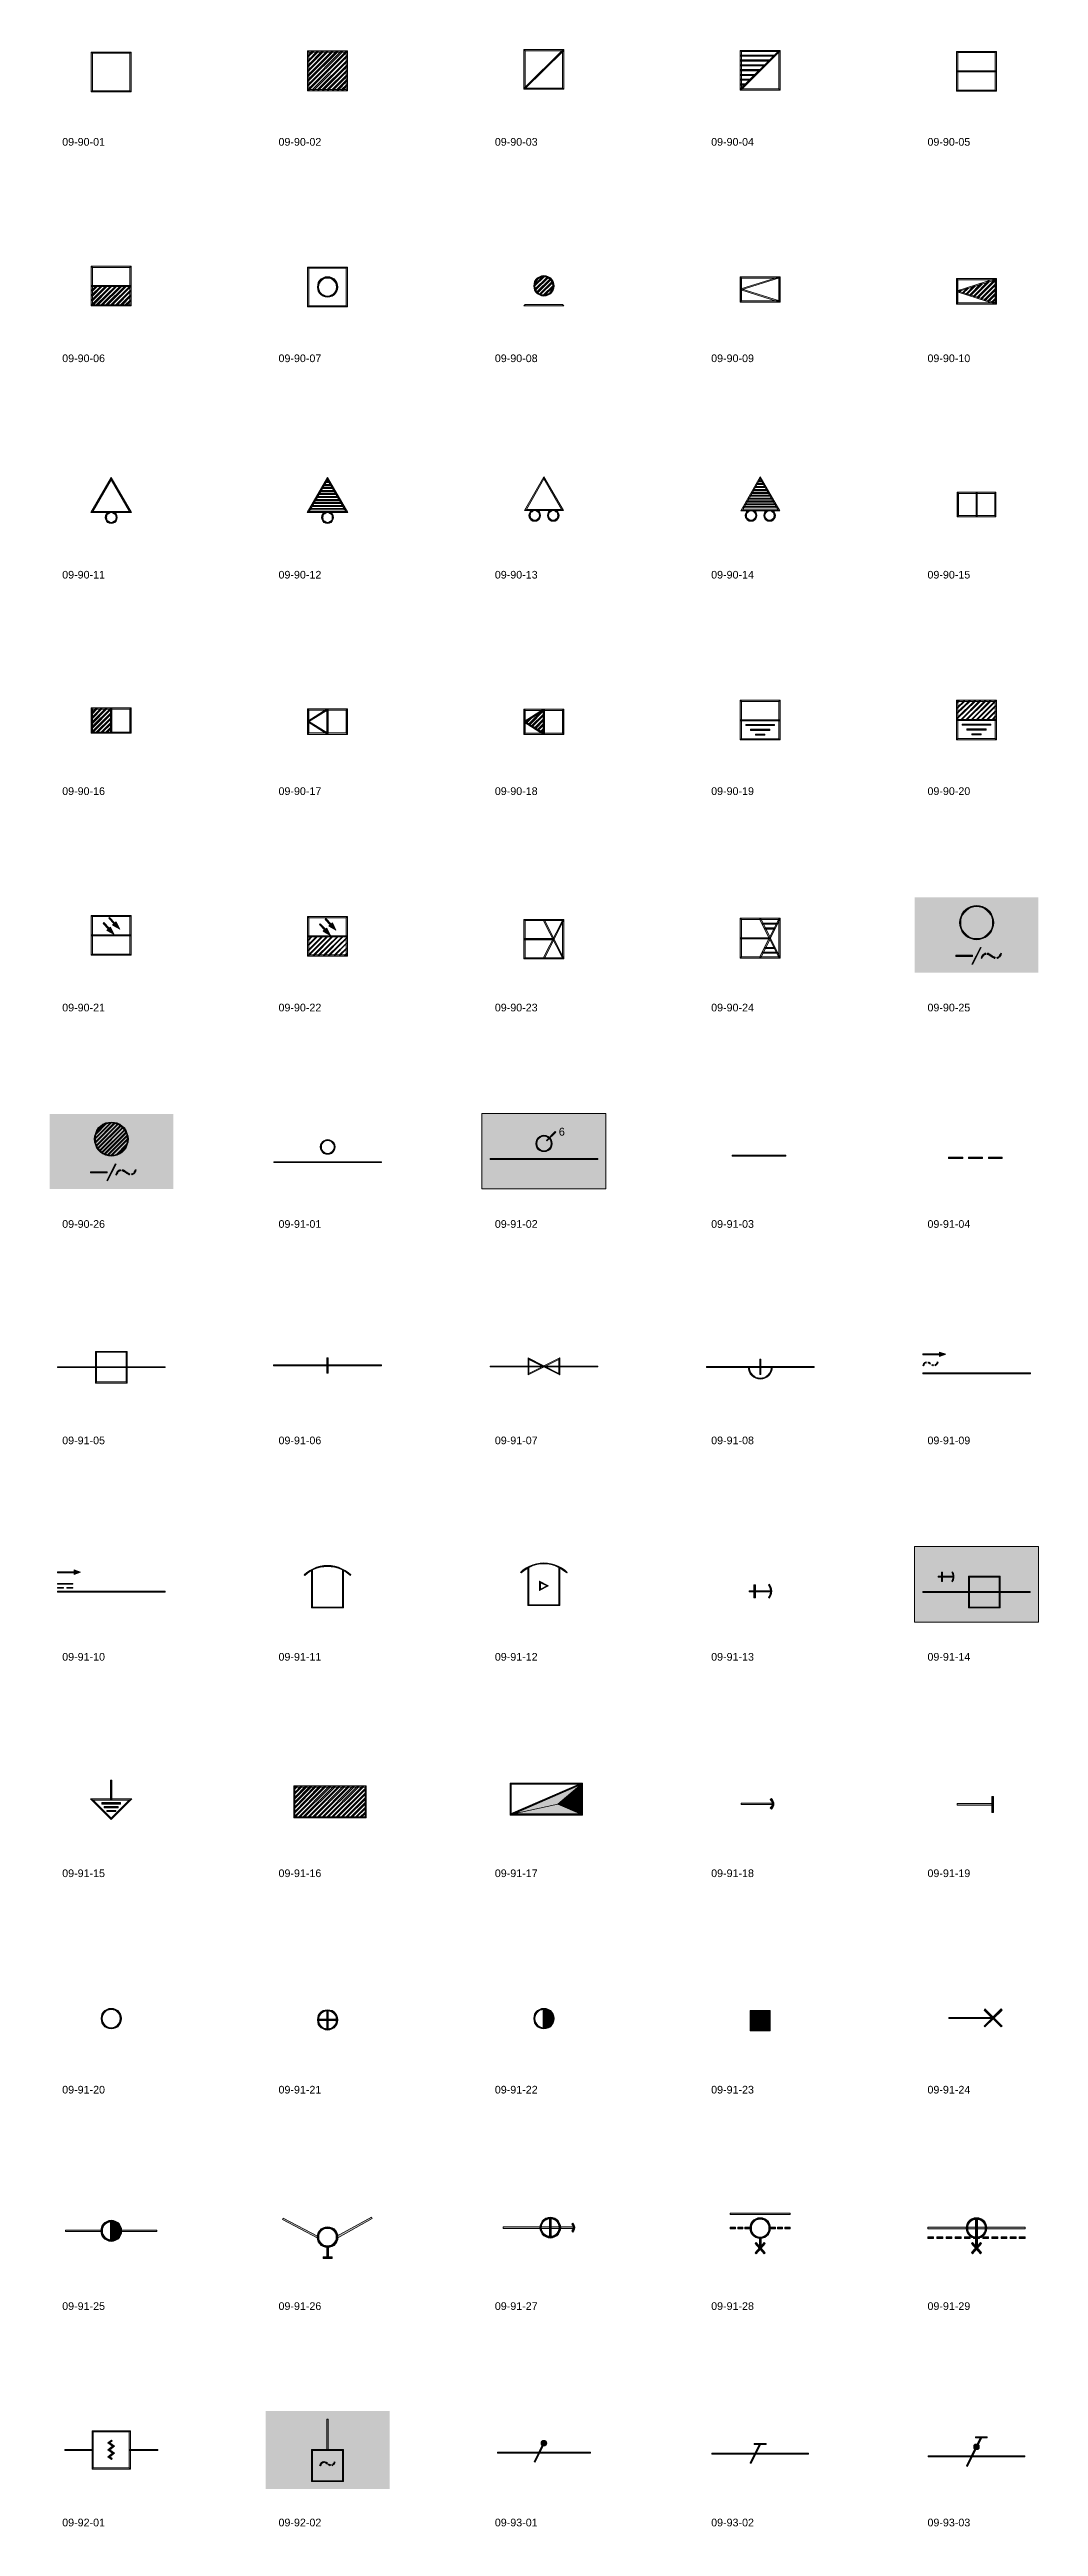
# Model space of a CAD drawing. Header units: millimetres. Extents: x 11 to 308, y -2333 to 36.
# Drawn here: x 11 to 308, y -708 to 36 of the extents above; entities that cross this region are included whole.
import ezdxf

# ---------------------------------------------------------------- set-up
doc = ezdxf.new("R2010")
doc.units = ezdxf.units.MM
for name, color, linetype, lineweight in [('DGE_DATOS', 7, 'Continuous', 0), ('DGE_SIMBOLOS', 7, 'Continuous', 0), ('DGE_TEXTOS', 7, 'Continuous', 0)]:
    doc.layers.add(name, color=color, linetype=linetype, lineweight=lineweight)
doc.styles.add('DGE_ARIAL', font='arial.ttf')

msp = doc.modelspace()

# ---------------------------------------------------------------- texts
at = {"layer": 'DGE_DATOS', "style": 'DGE_ARIAL'}
for s, p in [('09-90-01', (15, 7)), ('09-90-02', (80, 7)), ('09-90-03', (145, 7)), ('09-90-04', (210, 7)), ('09-90-05', (275, 7)), ('09-90-06', (15, -58)), ('09-90-07', (80, -58)), ('09-90-08', (145, -58)), ('09-90-09', (210, -58)), ('09-90-10', (275, -58)), ('09-90-11', (15, -123)), ('09-90-12', (80, -123)), ('09-90-13', (145, -123)), ('09-90-14', (210, -123)), ('09-90-15', (275, -123)), ('09-90-16', (15, -188)), ('09-90-17', (80, -188)), ('09-90-18', (145, -188)), ('09-90-19', (210, -188)), ('09-90-20', (275, -188)), ('09-90-21', (15, -253)), ('09-90-22', (80, -253)), ('09-90-23', (145, -253)), ('09-90-24', (210, -253)), ('09-90-25', (275, -253)), ('09-90-26', (15, -318)), ('09-91-01', (80, -318)), ('09-91-02', (145, -318)), ('09-91-03', (210, -318)), ('09-91-04', (275, -318)), ('09-91-05', (15, -383)), ('09-91-06', (80, -383)), ('09-91-07', (145, -383)), ('09-91-08', (210, -383)), ('09-91-09', (275, -383)), ('09-91-10', (15, -448)), ('09-91-11', (80, -448)), ('09-91-12', (145, -448)), ('09-91-13', (210, -448)), ('09-91-14', (275, -448)), ('09-91-15', (15, -513)), ('09-91-16', (80, -513)), ('09-91-17', (145, -513)), ('09-91-18', (210, -513)), ('09-91-19', (275, -513)), ('09-91-20', (15, -578)), ('09-91-21', (80, -578)), ('09-91-22', (145, -578)), ('09-91-23', (210, -578)), ('09-91-24', (275, -578)), ('09-91-25', (15, -643)), ('09-91-26', (80, -643)), ('09-91-27', (145, -643)), ('09-91-28', (210, -643)), ('09-91-29', (275, -643)), ('09-92-01', (15, -708)), ('09-92-02', (80, -708)), ('09-93-01', (145, -708)), ('09-93-02', (210, -708)), ('09-93-03', (275, -708))]:
    msp.add_text(s, height=2.3, dxfattribs=at).set_placement(p)

# ---------------------------------------------------------------- blocks, each defined once
blk = doc.blocks.new('DGE_09_91_25')
at = {"layer": 'DGE_SIMBOLOS', "true_color": 0x000000}
for points in [[(-3.15, 0.55), (-3.15, 0.97), (-13.98, 0.55), (-3.15, 0.55)], [(-3.15, 0.97), (-13.98, 0.55), (-13.98, 0.97), (-3.15, 0.97)], [(-3.32, 1.48), (-2.89, 1.39), (-3.4, 0.72), (-3.32, 1.48)], [(-2.89, 1.39), (-3.4, 0.72), (-2.89, 0.72), (-2.89, 1.39)], [(-3.4, 0.72), (-2.89, 0.72), (-3.32, 0.04), (-3.4, 0.72)], [(-3.06, 2.15), (-2.64, 1.9), (-3.32, 1.48), (-3.06, 2.15)], [(-2.64, 1.9), (-3.32, 1.48), (-2.89, 1.39), (-2.64, 1.9)], [(-2.89, 0.72), (-3.32, 0.04), (-2.89, 0.12), (-2.89, 0.72)], [(-3.32, 0.04), (-2.89, 0.12), (-3.06, -0.64), (-3.32, 0.04)], [(-2.72, 2.75), (-2.38, 2.41), (-3.06, 2.15), (-2.72, 2.75)], [(-2.38, 2.41), (-3.06, 2.15), (-2.64, 1.9), (-2.38, 2.41)], [(-2.89, 0.12), (-3.06, -0.64), (-2.64, -0.39), (-2.89, 0.12)], [(-2.22, 3.26), (-1.96, 2.83), (-2.72, 2.75), (-2.22, 3.26)], [(-1.96, 2.83), (-2.72, 2.75), (-2.38, 2.41), (-1.96, 2.83)], [(-1.62, 3.59), (-1.45, 3.17), (-2.22, 3.26), (-1.62, 3.59)], [(-1.45, 3.17), (-2.22, 3.26), (-1.96, 2.83), (-1.45, 3.17)], [(-0.95, 3.85), (-0.86, 3.34), (-1.62, 3.59), (-0.95, 3.85)], [(-0.86, 3.34), (-1.62, 3.59), (-1.45, 3.17), (-0.86, 3.34)], [(-0.27, 3.93), (-0.27, 3.42), (-0.95, 3.85), (-0.27, 3.93)], [(-0.27, 3.42), (-0.95, 3.85), (-0.86, 3.34), (-0.27, 3.42)], [(-0.52, -2.16), (-0.01, -2.16), (-0.52, 3.68), (-0.52, -2.16)], [(-0.01, -2.16), (-0.52, 3.68), (-0.01, 3.68), (-0.01, -2.16)], [(0.41, 3.85), (0.32, 3.34), (-0.27, 3.93), (0.41, 3.85)], [(0.32, 3.34), (-0.27, 3.93), (-0.27, 3.42), (0.32, 3.34)], [(-0.27, 3.68), (-0.27, 0.8), (0.41, 3.59), (-0.27, 3.68)], [(0.41, 3.59), (-0.27, 0.8), (1, 3.42), (0.41, 3.59)], [(1, 3.42), (-0.27, 0.8), (1.51, 3), (1, 3.42)], [(1.51, 3), (-0.27, 0.8), (2.02, 2.58), (1.51, 3)], [(2.02, 2.58), (-0.27, 0.8), (2.36, 1.99), (2.02, 2.58)], [(2.36, 1.99), (-0.27, 0.8), (2.53, 1.39), (2.36, 1.99)], [(2.53, 1.39), (-0.27, 0.8), (2.61, 0.72), (2.53, 1.39)], [(-0.27, 0.8), (-0.18, 0.8), (2.61, 0.72), (-0.27, 0.8)], [(-0.27, 0.72), (-0.27, -2.16), (2.53, 0.12), (-0.27, 0.72)], [(-0.18, 0.72), (-0.27, 0.72), (2.53, 0.12), (-0.18, 0.72)], [(2.53, 0.12), (-0.27, -2.16), (2.36, -0.55), (2.53, 0.12)], [(-0.18, 0.8), (-0.18, 0.72), (2.61, 0.72), (-0.18, 0.8)], [(2.61, 0.72), (-0.18, 0.72), (2.53, 0.12), (2.61, 0.72)], [(0.92, 3.17), (0.41, 3.85), (0.32, 3.34), (0.92, 3.17)], [(1.09, 3.59), (0.92, 3.17), (0.41, 3.85), (1.09, 3.59)], [(1.43, 2.83), (1.09, 3.59), (0.92, 3.17), (1.43, 2.83)], [(1.68, 3.26), (1.43, 2.83), (1.09, 3.59), (1.68, 3.26)], [(1.85, 2.41), (1.68, 3.26), (1.43, 2.83), (1.85, 2.41)], [(2.19, 2.75), (1.85, 2.41), (1.68, 3.26), (2.19, 2.75)], [(2.1, 1.9), (2.19, 2.75), (1.85, 2.41), (2.1, 1.9)], [(2.53, 2.15), (2.1, 1.9), (2.19, 2.75), (2.53, 2.15)], [(2.36, 1.39), (2.53, 2.15), (2.1, 1.9), (2.36, 1.39)], [(2.1, -0.39), (2.78, 0.04), (2.36, 0.12), (2.1, -0.39)], [(2.53, -0.64), (2.1, -0.39), (2.78, 0.04), (2.53, -0.64)], [(2.78, 1.48), (2.36, 1.39), (2.53, 2.15), (2.78, 1.48)], [(2.86, 0.72), (2.36, 0.72), (2.78, 1.48), (2.86, 0.72)], [(2.36, 0.72), (2.78, 1.48), (2.36, 1.39), (2.36, 0.72)], [(2.78, 0.04), (2.36, 0.12), (2.86, 0.72), (2.78, 0.04)], [(2.36, 0.12), (2.86, 0.72), (2.36, 0.72), (2.36, 0.12)], [(13.45, 0.55), (13.45, 0.97), (2.61, 0.55), (13.45, 0.55)], [(13.45, 0.97), (2.61, 0.55), (2.61, 0.97), (13.45, 0.97)], [(-3.06, -0.64), (-2.64, -0.39), (-2.72, -1.23), (-3.06, -0.64)], [(-2.64, -0.39), (-2.72, -1.23), (-2.38, -0.89), (-2.64, -0.39)], [(-2.72, -1.23), (-2.38, -0.89), (-2.22, -1.74), (-2.72, -1.23)], [(-2.38, -0.89), (-2.22, -1.74), (-1.96, -1.32), (-2.38, -0.89)], [(-2.22, -1.74), (-1.96, -1.32), (-1.62, -2.08), (-2.22, -1.74)], [(-1.96, -1.32), (-1.62, -2.08), (-1.45, -1.66), (-1.96, -1.32)], [(-1.62, -2.08), (-1.45, -1.66), (-0.95, -2.33), (-1.62, -2.08)], [(-1.45, -1.66), (-0.95, -2.33), (-0.86, -1.82), (-1.45, -1.66)], [(-0.95, -2.33), (-0.86, -1.82), (-0.27, -2.42), (-0.95, -2.33)], [(-0.86, -1.82), (-0.27, -2.42), (-0.27, -1.91), (-0.86, -1.82)], [(2.36, -0.55), (-0.27, -2.16), (2.02, -1.06), (2.36, -0.55)], [(2.02, -1.06), (-0.27, -2.16), (1.51, -1.57), (2.02, -1.06)], [(1.51, -1.57), (-0.27, -2.16), (1, -1.91), (1.51, -1.57)], [(-0.27, -1.91), (0.41, -2.33), (0.32, -1.82), (-0.27, -1.91)], [(-0.27, -2.42), (-0.27, -1.91), (0.41, -2.33), (-0.27, -2.42)], [(1, -1.91), (-0.27, -2.16), (0.41, -2.08), (1, -1.91)], [(0.32, -1.82), (1.09, -2.08), (0.92, -1.66), (0.32, -1.82)], [(0.41, -2.33), (0.32, -1.82), (1.09, -2.08), (0.41, -2.33)], [(0.92, -1.66), (1.68, -1.74), (1.43, -1.32), (0.92, -1.66)], [(1.09, -2.08), (0.92, -1.66), (1.68, -1.74), (1.09, -2.08)], [(1.43, -1.32), (2.19, -1.23), (1.85, -0.89), (1.43, -1.32)], [(1.68, -1.74), (1.43, -1.32), (2.19, -1.23), (1.68, -1.74)], [(1.85, -0.89), (2.53, -0.64), (2.1, -0.39), (1.85, -0.89)], [(2.19, -1.23), (1.85, -0.89), (2.53, -0.64), (2.19, -1.23)]]:
    blk.add_hatch(color=18, dxfattribs=at).paths.add_polyline_path(points, flags=0)
at = {"layer": 'DGE_SIMBOLOS', "color": 18, "lineweight": 9, "true_color": 0x000000}
for points in [[(-3.15, 0.55), (-13.98, 0.55), (-13.98, 0.97), (-3.15, 0.97), (-3.15, 0.55)], [(-3.32, 1.48), (-3.4, 0.72), (-2.89, 0.72), (-2.89, 1.39), (-3.32, 1.48)], [(-3.4, 0.72), (-3.32, 0.04), (-2.89, 0.12), (-2.89, 0.72), (-3.4, 0.72)], [(-3.06, 2.15), (-3.32, 1.48), (-2.89, 1.39), (-2.64, 1.9), (-3.06, 2.15)], [(-3.32, 0.04), (-3.06, -0.64), (-2.64, -0.39), (-2.89, 0.12), (-3.32, 0.04)], [(-2.72, 2.75), (-3.06, 2.15), (-2.64, 1.9), (-2.38, 2.41), (-2.72, 2.75)], [(-2.22, 3.26), (-2.72, 2.75), (-2.38, 2.41), (-1.96, 2.83), (-2.22, 3.26)], [(-1.62, 3.59), (-2.22, 3.26), (-1.96, 2.83), (-1.45, 3.17), (-1.62, 3.59)], [(-0.95, 3.85), (-1.62, 3.59), (-1.45, 3.17), (-0.86, 3.34), (-0.95, 3.85)], [(-0.27, 3.93), (-0.95, 3.85), (-0.86, 3.34), (-0.27, 3.42), (-0.27, 3.93)], [(-0.52, -2.16), (-0.52, 3.68), (-0.01, 3.68), (-0.01, -2.16), (-0.52, -2.16)], [(0.41, 3.85), (-0.27, 3.93), (-0.27, 3.42), (0.32, 3.34), (0.41, 3.85)], [(-0.27, 3.68), (-0.27, 0.8), (0.41, 3.59), (-0.27, 3.68)], [(0.41, 3.59), (-0.27, 0.8), (1, 3.42), (0.41, 3.59)], [(1, 3.42), (-0.27, 0.8), (1.51, 3), (1, 3.42)], [(1.51, 3), (-0.27, 0.8), (2.02, 2.58), (1.51, 3)], [(2.02, 2.58), (-0.27, 0.8), (2.36, 1.99), (2.02, 2.58)], [(2.36, 1.99), (-0.27, 0.8), (2.53, 1.39), (2.36, 1.99)], [(2.53, 1.39), (-0.27, 0.8), (2.61, 0.72), (2.53, 1.39)], [(-0.27, 0.8), (-0.18, 0.8), (2.61, 0.72), (-0.27, 0.8)], [(-0.27, 0.72), (-0.27, -2.16), (2.53, 0.12), (-0.27, 0.72)], [(-0.18, 0.72), (-0.27, 0.72), (2.53, 0.12), (-0.18, 0.72)], [(2.53, 0.12), (-0.27, -2.16), (2.36, -0.47), (2.53, 0.12)], [(-0.18, 0.8), (-0.18, 0.72), (2.61, 0.72), (-0.18, 0.8)], [(2.61, 0.72), (-0.18, 0.72), (2.53, 0.12), (2.61, 0.72)], [(1.09, 3.59), (0.41, 3.85), (0.32, 3.34), (0.92, 3.17), (1.09, 3.59)], [(1.68, 3.26), (1.09, 3.59), (0.92, 3.17), (1.43, 2.83), (1.68, 3.26)], [(2.19, 2.75), (1.68, 3.26), (1.43, 2.83), (1.85, 2.41), (2.19, 2.75)], [(2.53, 2.15), (2.19, 2.75), (1.85, 2.41), (2.1, 1.9), (2.53, 2.15)], [(2.78, 1.48), (2.53, 2.15), (2.1, 1.9), (2.36, 1.39), (2.78, 1.48)], [(2.53, -0.64), (2.78, 0.04), (2.36, 0.12), (2.1, -0.39), (2.53, -0.64)], [(2.86, 0.72), (2.78, 1.48), (2.36, 1.39), (2.36, 0.72), (2.86, 0.72)], [(2.78, 0.04), (2.86, 0.72), (2.36, 0.72), (2.36, 0.12), (2.78, 0.04)], [(13.45, 0.55), (2.61, 0.55), (2.61, 0.97), (13.45, 0.97), (13.45, 0.55)], [(-3.06, -0.64), (-2.72, -1.23), (-2.38, -0.89), (-2.64, -0.39), (-3.06, -0.64)], [(-2.72, -1.23), (-2.22, -1.74), (-1.96, -1.32), (-2.38, -0.89), (-2.72, -1.23)], [(-2.22, -1.74), (-1.62, -2.08), (-1.45, -1.66), (-1.96, -1.32), (-2.22, -1.74)], [(-1.62, -2.08), (-0.95, -2.33), (-0.86, -1.82), (-1.45, -1.66), (-1.62, -2.08)], [(-0.95, -2.33), (-0.27, -2.42), (-0.27, -1.91), (-0.86, -1.82), (-0.95, -2.33)], [(2.36, -0.47), (-0.27, -2.16), (2.02, -1.06), (2.36, -0.47)], [(2.02, -1.06), (-0.27, -2.16), (1.51, -1.49), (2.02, -1.06)], [(1.51, -1.49), (-0.27, -2.16), (1, -1.91), (1.51, -1.49)], [(-0.27, -2.42), (0.41, -2.33), (0.32, -1.82), (-0.27, -1.91), (-0.27, -2.42)], [(1, -1.91), (-0.27, -2.16), (0.41, -2.08), (1, -1.91)], [(0.41, -2.33), (1.09, -2.08), (0.92, -1.66), (0.32, -1.82), (0.41, -2.33)], [(1.09, -2.08), (1.68, -1.74), (1.43, -1.32), (0.92, -1.66), (1.09, -2.08)], [(1.68, -1.74), (2.19, -1.23), (1.85, -0.89), (1.43, -1.32), (1.68, -1.74)], [(2.19, -1.23), (2.53, -0.64), (2.1, -0.39), (1.85, -0.89), (2.19, -1.23)]]:
    blk.add_lwpolyline(points, close=True, dxfattribs=at)
blk = doc.blocks.new('DGE_09_91_26')
at = {"layer": 'DGE_SIMBOLOS', "true_color": 0x000000}
for points in [[(-3.06, -0.98), (-13.81, 4.19), (-13.56, 4.53), (-3.06, -0.98)], [(-3.23, -1.4), (-3.06, -0.98), (-13.81, 4.19), (-3.23, -1.4)], [(-3.06, 0.21), (-2.64, 0.04), (-3.32, -0.47), (-3.06, 0.21)], [(-2.64, 0.04), (-3.32, -0.47), (-2.89, -0.55), (-2.64, 0.04)], [(-2.72, 0.8), (-2.38, 0.55), (-3.06, 0.21), (-2.72, 0.8)], [(-2.38, 0.55), (-3.06, 0.21), (-2.64, 0.04), (-2.38, 0.55)], [(-2.22, 1.31), (-1.96, 0.97), (-2.72, 0.8), (-2.22, 1.31)], [(-1.96, 0.97), (-2.72, 0.8), (-2.38, 0.55), (-1.96, 0.97)], [(-1.62, 1.65), (-1.45, 1.22), (-2.22, 1.31), (-1.62, 1.65)], [(-1.45, 1.22), (-2.22, 1.31), (-1.96, 0.97), (-1.45, 1.22)], [(-0.95, 1.9), (-0.86, 1.48), (-1.62, 1.65), (-0.95, 1.9)], [(-0.86, 1.48), (-1.62, 1.65), (-1.45, 1.22), (-0.86, 1.48)], [(-0.27, 1.99), (-0.27, 1.48), (-0.95, 1.9), (-0.27, 1.99)], [(-0.27, 1.48), (-0.95, 1.9), (-0.86, 1.48), (-0.27, 1.48)], [(0.41, 1.9), (0.32, 1.48), (-0.27, 1.99), (0.41, 1.9)], [(0.32, 1.48), (-0.27, 1.99), (-0.27, 1.48), (0.32, 1.48)], [(0.92, 1.22), (0.41, 1.9), (0.32, 1.48), (0.92, 1.22)], [(1.09, 1.65), (0.92, 1.22), (0.41, 1.9), (1.09, 1.65)], [(1.43, 0.97), (1.09, 1.65), (0.92, 1.22), (1.43, 0.97)], [(1.68, 1.31), (1.43, 0.97), (1.09, 1.65), (1.68, 1.31)], [(1.85, 0.55), (1.68, 1.31), (1.43, 0.97), (1.85, 0.55)], [(2.19, 0.8), (1.85, 0.55), (1.68, 1.31), (2.19, 0.8)], [(2.1, 0.04), (2.19, 0.8), (1.85, 0.55), (2.1, 0.04)], [(2.53, 0.21), (2.1, 0.04), (2.19, 0.8), (2.53, 0.21)], [(2.36, -0.55), (2.53, 0.21), (2.1, 0.04), (2.36, -0.55)], [(2.78, -0.47), (2.36, -0.55), (2.53, 0.21), (2.78, -0.47)], [(2.53, -0.98), (2.78, -1.32), (12.94, 4.86), (2.53, -0.98)], [(2.78, -1.32), (12.94, 4.86), (13.19, 4.44), (2.78, -1.32)], [(-3.32, -0.47), (-2.89, -0.55), (-3.4, -1.15), (-3.32, -0.47)], [(-2.89, -0.55), (-3.4, -1.15), (-2.89, -1.15), (-2.89, -0.55)], [(-3.4, -1.15), (-2.89, -1.15), (-3.32, -1.82), (-3.4, -1.15)], [(-2.89, -1.15), (-3.32, -1.82), (-2.89, -1.74), (-2.89, -1.15)], [(-3.32, -1.82), (-2.89, -1.74), (-3.06, -2.5), (-3.32, -1.82)], [(-2.89, -1.74), (-3.06, -2.5), (-2.64, -2.25), (-2.89, -1.74)], [(-3.06, -2.5), (-2.64, -2.25), (-2.72, -3.09), (-3.06, -2.5)], [(-2.64, -2.25), (-2.72, -3.09), (-2.38, -2.76), (-2.64, -2.25)], [(-2.72, -3.09), (-2.38, -2.76), (-2.22, -3.6), (-2.72, -3.09)], [(-2.38, -2.76), (-2.22, -3.6), (-1.96, -3.18), (-2.38, -2.76)], [(-2.22, -3.6), (-1.96, -3.18), (-1.62, -3.94), (-2.22, -3.6)], [(-1.96, -3.18), (-1.62, -3.94), (-1.45, -3.52), (-1.96, -3.18)], [(-1.62, -3.94), (-1.45, -3.52), (-0.95, -4.2), (-1.62, -3.94)], [(-1.62, -7.07), (-1.62, -7.58), (1.09, -7.07), (-1.62, -7.07)], [(-1.62, -7.58), (1.09, -7.07), (1.09, -7.58), (-1.62, -7.58)], [(-1.45, -3.52), (-0.95, -4.2), (-0.86, -3.69), (-1.45, -3.52)], [(-0.95, -4.2), (-0.86, -3.69), (-0.27, -4.28), (-0.95, -4.2)], [(-0.86, -3.69), (-0.27, -4.28), (-0.27, -3.77), (-0.86, -3.69)], [(-0.01, -4.03), (-0.52, -4.03), (-0.01, -7.33), (-0.01, -4.03)], [(-0.52, -4.03), (-0.01, -7.33), (-0.52, -7.33), (-0.52, -4.03)], [(-0.27, -3.77), (0.41, -4.2), (0.32, -3.69), (-0.27, -3.77)], [(-0.27, -4.28), (-0.27, -3.77), (0.41, -4.2), (-0.27, -4.28)], [(0.32, -3.69), (1.09, -3.94), (0.92, -3.52), (0.32, -3.69)], [(0.41, -4.2), (0.32, -3.69), (1.09, -3.94), (0.41, -4.2)], [(0.92, -3.52), (1.68, -3.6), (1.43, -3.18), (0.92, -3.52)], [(1.09, -3.94), (0.92, -3.52), (1.68, -3.6), (1.09, -3.94)], [(1.43, -3.18), (2.19, -3.09), (1.85, -2.76), (1.43, -3.18)], [(1.68, -3.6), (1.43, -3.18), (2.19, -3.09), (1.68, -3.6)], [(1.85, -2.76), (2.53, -2.5), (2.1, -2.25), (1.85, -2.76)], [(2.19, -3.09), (1.85, -2.76), (2.53, -2.5), (2.19, -3.09)], [(2.1, -2.25), (2.78, -1.82), (2.36, -1.74), (2.1, -2.25)], [(2.53, -2.5), (2.1, -2.25), (2.78, -1.82), (2.53, -2.5)], [(2.86, -1.15), (2.36, -1.15), (2.78, -0.47), (2.86, -1.15)], [(2.36, -1.15), (2.78, -0.47), (2.36, -0.55), (2.36, -1.15)], [(2.78, -1.82), (2.36, -1.74), (2.86, -1.15), (2.78, -1.82)], [(2.36, -1.74), (2.86, -1.15), (2.36, -1.15), (2.36, -1.74)]]:
    blk.add_hatch(color=18, dxfattribs=at).paths.add_polyline_path(points, flags=0)
at = {"layer": 'DGE_SIMBOLOS', "color": 18, "lineweight": 9, "true_color": 0x000000}
for points in [[(-3.23, -1.4), (-13.81, 4.19), (-13.56, 4.53), (-3.06, -0.98), (-3.23, -1.4)], [(-3.06, 0.21), (-3.32, -0.47), (-2.89, -0.55), (-2.64, 0.04), (-3.06, 0.21)], [(-2.72, 0.8), (-3.06, 0.21), (-2.64, 0.04), (-2.38, 0.55), (-2.72, 0.8)], [(-2.22, 1.31), (-2.72, 0.8), (-2.38, 0.55), (-1.96, 0.97), (-2.22, 1.31)], [(-1.62, 1.65), (-2.22, 1.31), (-1.96, 0.97), (-1.45, 1.22), (-1.62, 1.65)], [(-0.95, 1.9), (-1.62, 1.65), (-1.45, 1.22), (-0.86, 1.48), (-0.95, 1.9)], [(-0.27, 1.99), (-0.95, 1.9), (-0.86, 1.48), (-0.27, 1.48), (-0.27, 1.99)], [(0.41, 1.9), (-0.27, 1.99), (-0.27, 1.48), (0.32, 1.48), (0.41, 1.9)], [(1.09, 1.65), (0.41, 1.9), (0.32, 1.48), (0.92, 1.22), (1.09, 1.65)], [(1.68, 1.31), (1.09, 1.65), (0.92, 1.22), (1.43, 0.97), (1.68, 1.31)], [(2.19, 0.8), (1.68, 1.31), (1.43, 0.97), (1.85, 0.55), (2.19, 0.8)], [(2.53, 0.21), (2.19, 0.8), (1.85, 0.55), (2.1, 0.04), (2.53, 0.21)], [(2.78, -0.47), (2.53, 0.21), (2.1, 0.04), (2.36, -0.55), (2.78, -0.47)], [(2.53, -0.89), (12.94, 4.86), (13.19, 4.44), (2.78, -1.32), (2.53, -0.89)], [(-3.32, -0.47), (-3.4, -1.15), (-2.89, -1.15), (-2.89, -0.55), (-3.32, -0.47)], [(-3.4, -1.15), (-3.32, -1.82), (-2.89, -1.74), (-2.89, -1.15), (-3.4, -1.15)], [(-3.32, -1.82), (-3.06, -2.5), (-2.64, -2.25), (-2.89, -1.74), (-3.32, -1.82)], [(-3.06, -2.5), (-2.72, -3.09), (-2.38, -2.76), (-2.64, -2.25), (-3.06, -2.5)], [(-2.72, -3.09), (-2.22, -3.6), (-1.96, -3.18), (-2.38, -2.76), (-2.72, -3.09)], [(-2.22, -3.6), (-1.62, -3.94), (-1.45, -3.52), (-1.96, -3.18), (-2.22, -3.6)], [(-1.62, -3.94), (-0.95, -4.2), (-0.86, -3.69), (-1.45, -3.52), (-1.62, -3.94)], [(-1.62, -7.07), (1.09, -7.07), (1.09, -7.58), (-1.62, -7.58), (-1.62, -7.07)], [(-0.95, -4.2), (-0.27, -4.28), (-0.27, -3.77), (-0.86, -3.69), (-0.95, -4.2)], [(-0.01, -4.03), (-0.01, -7.33), (-0.52, -7.33), (-0.52, -4.03), (-0.01, -4.03)], [(-0.27, -4.28), (0.41, -4.2), (0.32, -3.69), (-0.27, -3.77), (-0.27, -4.28)], [(0.41, -4.2), (1.09, -3.94), (0.92, -3.52), (0.32, -3.69), (0.41, -4.2)], [(1.09, -3.94), (1.68, -3.6), (1.43, -3.18), (0.92, -3.52), (1.09, -3.94)], [(1.68, -3.6), (2.19, -3.09), (1.85, -2.76), (1.43, -3.18), (1.68, -3.6)], [(2.19, -3.09), (2.53, -2.5), (2.1, -2.25), (1.85, -2.76), (2.19, -3.09)], [(2.53, -2.5), (2.78, -1.82), (2.36, -1.74), (2.1, -2.25), (2.53, -2.5)], [(2.86, -1.15), (2.78, -0.47), (2.36, -0.55), (2.36, -1.15), (2.86, -1.15)], [(2.78, -1.82), (2.86, -1.15), (2.36, -1.15), (2.36, -1.74), (2.78, -1.82)]]:
    blk.add_lwpolyline(points, close=True, dxfattribs=at)
blk = doc.blocks.new('DGE_09_91_27')
at = {"layer": 'DGE_SIMBOLOS', "true_color": 0x000000}
for points in [[(8.79, 1.48), (8.79, 1.99), (-12.46, 1.48), (8.79, 1.48)], [(8.79, 1.99), (-12.46, 1.48), (-12.46, 1.99), (8.79, 1.99)], [(-1.37, 2.41), (-0.95, 2.32), (-1.45, 1.73), (-1.37, 2.41)], [(-0.95, 2.32), (-1.45, 1.73), (-1.03, 1.73), (-0.95, 2.32)], [(-1.45, 1.73), (-1.03, 1.73), (-1.37, 1.05), (-1.45, 1.73)], [(-1.11, 3.09), (-0.78, 2.92), (-1.37, 2.41), (-1.11, 3.09)], [(-0.78, 2.92), (-1.37, 2.41), (-0.95, 2.32), (-0.78, 2.92)], [(-1.03, 1.73), (-1.37, 1.05), (-0.95, 1.14), (-1.03, 1.73)], [(-1.37, 1.05), (-0.95, 1.14), (-1.11, 0.38), (-1.37, 1.05)], [(-0.78, 3.68), (-0.44, 3.42), (-1.11, 3.09), (-0.78, 3.68)], [(-0.44, 3.42), (-1.11, 3.09), (-0.78, 2.92), (-0.44, 3.42)], [(-0.95, 1.14), (-1.11, 0.38), (-0.78, 0.55), (-0.95, 1.14)], [(-1.11, 0.38), (-0.78, 0.55), (-0.78, -0.22), (-1.11, 0.38)], [(-0.27, 4.19), (-0.01, 3.85), (-0.78, 3.68), (-0.27, 4.19)], [(-0.01, 3.85), (-0.78, 3.68), (-0.44, 3.42), (-0.01, 3.85)], [(-0.78, 0.55), (-0.78, -0.22), (-0.44, 0.04), (-0.78, 0.55)], [(-0.78, -0.22), (-0.44, 0.04), (-0.27, -0.72), (-0.78, -0.22)], [(-0.44, 0.04), (-0.27, -0.72), (-0.01, -0.39), (-0.44, 0.04)], [(0.32, 4.53), (0.49, 4.1), (-0.27, 4.19), (0.32, 4.53)], [(0.49, 4.1), (-0.27, 4.19), (-0.01, 3.85), (0.49, 4.1)], [(1, 4.78), (1.09, 4.36), (0.32, 4.53), (1, 4.78)], [(1.09, 4.36), (0.32, 4.53), (0.49, 4.1), (1.09, 4.36)], [(1.68, 4.86), (1.68, 4.36), (1, 4.78), (1.68, 4.86)], [(1.68, 4.36), (1, 4.78), (1.09, 4.36), (1.68, 4.36)], [(1.93, 4.61), (1.43, 4.61), (1.93, -1.15), (1.93, 4.61)], [(1.43, 4.61), (1.93, -1.15), (1.43, -1.15), (1.43, 4.61)], [(2.36, 4.78), (2.27, 4.36), (1.68, 4.86), (2.36, 4.78)], [(2.27, 4.36), (1.68, 4.86), (1.68, 4.36), (2.27, 4.36)], [(2.78, 4.1), (2.36, 4.78), (2.27, 4.36), (2.78, 4.1)], [(3.03, 4.53), (2.78, 4.1), (2.36, 4.78), (3.03, 4.53)], [(3.29, 3.85), (3.03, 4.53), (2.78, 4.1), (3.29, 3.85)], [(3.63, 4.19), (3.29, 3.85), (3.03, 4.53), (3.63, 4.19)], [(3.71, 3.42), (3.63, 4.19), (3.29, 3.85), (3.71, 3.42)], [(3.29, -0.39), (4.13, -0.22), (3.71, 0.04), (3.29, -0.39)], [(4.13, 3.68), (3.71, 3.42), (3.63, 4.19), (4.13, 3.68)], [(4.05, 2.92), (4.13, 3.68), (3.71, 3.42), (4.05, 2.92)], [(3.71, 0.04), (4.47, 0.38), (4.05, 0.55), (3.71, 0.04)], [(4.13, -0.22), (3.71, 0.04), (4.47, 0.38), (4.13, -0.22)], [(4.47, 3.09), (4.05, 2.92), (4.13, 3.68), (4.47, 3.09)], [(4.3, 2.32), (4.47, 3.09), (4.05, 2.92), (4.3, 2.32)], [(4.05, 0.55), (4.73, 1.05), (4.3, 1.14), (4.05, 0.55)], [(4.47, 0.38), (4.05, 0.55), (4.73, 1.05), (4.47, 0.38)], [(4.73, 2.41), (4.3, 2.32), (4.47, 3.09), (4.73, 2.41)], [(4.81, 1.73), (4.3, 1.73), (4.73, 2.41), (4.81, 1.73)], [(4.3, 1.73), (4.73, 2.41), (4.3, 2.32), (4.3, 1.73)], [(4.73, 1.05), (4.3, 1.14), (4.81, 1.73), (4.73, 1.05)], [(4.3, 1.14), (4.81, 1.73), (4.3, 1.73), (4.3, 1.14)], [(8.37, 2.41), (8.45, 3.09), (8.11, 2.75), (8.37, 2.41)], [(8.11, 0.72), (8.79, 0.8), (8.37, 1.05), (8.11, 0.72)], [(8.45, 0.38), (8.11, 0.72), (8.79, 0.8), (8.45, 0.38)], [(8.79, 2.66), (8.37, 2.41), (8.45, 3.09), (8.79, 2.66)], [(8.54, 2.07), (8.79, 2.66), (8.37, 2.41), (8.54, 2.07)], [(8.37, 1.05), (8.96, 1.22), (8.54, 1.39), (8.37, 1.05)], [(8.79, 0.8), (8.37, 1.05), (8.96, 1.22), (8.79, 0.8)], [(8.96, 2.24), (8.54, 2.07), (8.79, 2.66), (8.96, 2.24)], [(9.05, 1.73), (8.54, 1.73), (8.96, 2.24), (9.05, 1.73)], [(8.54, 1.73), (8.96, 2.24), (8.54, 2.07), (8.54, 1.73)], [(8.96, 1.22), (8.54, 1.39), (9.05, 1.73), (8.96, 1.22)], [(8.54, 1.39), (9.05, 1.73), (8.54, 1.73), (8.54, 1.39)], [(-0.27, -0.72), (-0.01, -0.39), (0.32, -1.06), (-0.27, -0.72)], [(-0.01, -0.39), (0.32, -1.06), (0.49, -0.64), (-0.01, -0.39)], [(0.32, -1.06), (0.49, -0.64), (1, -1.32), (0.32, -1.06)], [(0.49, -0.64), (1, -1.32), (1.09, -0.89), (0.49, -0.64)], [(1, -1.32), (1.09, -0.89), (1.68, -1.4), (1, -1.32)], [(1.09, -0.89), (1.68, -1.4), (1.68, -0.89), (1.09, -0.89)], [(1.68, -1.4), (1.68, -0.89), (2.36, -1.32), (1.68, -1.4)], [(1.68, -0.89), (2.36, -1.32), (2.27, -0.89), (1.68, -0.89)], [(2.27, -0.89), (3.03, -1.06), (2.78, -0.64), (2.27, -0.89)], [(2.36, -1.32), (2.27, -0.89), (3.03, -1.06), (2.36, -1.32)], [(2.78, -0.64), (3.63, -0.72), (3.29, -0.39), (2.78, -0.64)], [(3.03, -1.06), (2.78, -0.64), (3.63, -0.72), (3.03, -1.06)], [(3.63, -0.72), (3.29, -0.39), (4.13, -0.22), (3.63, -0.72)]]:
    blk.add_hatch(color=18, dxfattribs=at).paths.add_polyline_path(points, flags=0)
at = {"layer": 'DGE_SIMBOLOS', "color": 18, "lineweight": 9, "true_color": 0x000000}
for points in [[(8.79, 1.48), (-12.46, 1.48), (-12.46, 1.99), (8.79, 1.99), (8.79, 1.48)], [(-1.37, 2.41), (-1.45, 1.73), (-1.03, 1.73), (-0.95, 2.32), (-1.37, 2.41)], [(-1.45, 1.73), (-1.37, 1.05), (-0.95, 1.14), (-1.03, 1.73), (-1.45, 1.73)], [(-1.11, 3.09), (-1.37, 2.41), (-0.95, 2.32), (-0.78, 2.92), (-1.11, 3.09)], [(-1.37, 1.05), (-1.11, 0.38), (-0.78, 0.55), (-0.95, 1.14), (-1.37, 1.05)], [(-0.78, 3.68), (-1.11, 3.09), (-0.78, 2.92), (-0.44, 3.42), (-0.78, 3.68)], [(-1.11, 0.38), (-0.78, -0.22), (-0.44, 0.04), (-0.78, 0.55), (-1.11, 0.38)], [(-0.27, 4.19), (-0.78, 3.68), (-0.44, 3.42), (-0.01, 3.85), (-0.27, 4.19)], [(-0.78, -0.22), (-0.27, -0.72), (-0.01, -0.39), (-0.44, 0.04), (-0.78, -0.22)], [(0.32, 4.53), (-0.27, 4.19), (-0.01, 3.85), (0.49, 4.1), (0.32, 4.53)], [(1, 4.78), (0.32, 4.53), (0.49, 4.1), (1.09, 4.36), (1, 4.78)], [(1.68, 4.86), (1, 4.78), (1.09, 4.36), (1.68, 4.36), (1.68, 4.86)], [(1.93, 4.61), (1.93, -1.15), (1.43, -1.15), (1.43, 4.61), (1.93, 4.61)], [(2.36, 4.78), (1.68, 4.86), (1.68, 4.36), (2.27, 4.36), (2.36, 4.78)], [(3.03, 4.53), (2.36, 4.78), (2.27, 4.36), (2.78, 4.1), (3.03, 4.53)], [(3.63, 4.19), (3.03, 4.53), (2.78, 4.1), (3.29, 3.85), (3.63, 4.19)], [(4.13, 3.68), (3.63, 4.19), (3.29, 3.85), (3.71, 3.42), (4.13, 3.68)], [(3.63, -0.72), (4.13, -0.22), (3.71, 0.04), (3.29, -0.39), (3.63, -0.72)], [(4.47, 3.09), (4.13, 3.68), (3.71, 3.42), (4.05, 2.92), (4.47, 3.09)], [(4.13, -0.22), (4.47, 0.38), (4.05, 0.55), (3.71, 0.04), (4.13, -0.22)], [(4.73, 2.41), (4.47, 3.09), (4.05, 2.92), (4.22, 2.32), (4.73, 2.41)], [(4.47, 0.38), (4.73, 1.05), (4.22, 1.14), (4.05, 0.55), (4.47, 0.38)], [(4.81, 1.73), (4.73, 2.41), (4.22, 2.32), (4.3, 1.73), (4.81, 1.73)], [(4.73, 1.05), (4.81, 1.73), (4.3, 1.73), (4.22, 1.14), (4.73, 1.05)], [(8.71, 2.66), (8.45, 3.09), (8.11, 2.75), (8.37, 2.41), (8.71, 2.66)], [(8.45, 0.38), (8.71, 0.8), (8.37, 1.05), (8.11, 0.72), (8.45, 0.38)], [(8.96, 2.24), (8.71, 2.66), (8.37, 2.41), (8.54, 2.07), (8.96, 2.24)], [(8.71, 0.8), (8.96, 1.22), (8.54, 1.39), (8.37, 1.05), (8.71, 0.8)], [(9.05, 1.73), (8.96, 2.24), (8.54, 2.07), (8.54, 1.73), (9.05, 1.73)], [(8.96, 1.22), (9.05, 1.73), (8.54, 1.73), (8.54, 1.39), (8.96, 1.22)], [(-0.27, -0.72), (0.32, -1.06), (0.49, -0.64), (-0.01, -0.39), (-0.27, -0.72)], [(0.32, -1.06), (1, -1.32), (1.09, -0.89), (0.49, -0.64), (0.32, -1.06)], [(1, -1.32), (1.68, -1.4), (1.68, -0.89), (1.09, -0.89), (1, -1.32)], [(1.68, -1.4), (2.36, -1.32), (2.27, -0.89), (1.68, -0.89), (1.68, -1.4)], [(2.36, -1.32), (3.03, -1.06), (2.78, -0.64), (2.27, -0.89), (2.36, -1.32)], [(3.03, -1.06), (3.63, -0.72), (3.29, -0.39), (2.78, -0.64), (3.03, -1.06)]]:
    blk.add_lwpolyline(points, close=True, dxfattribs=at)
blk = doc.blocks.new('DGE_09_91_28')
at = {"layer": 'DGE_SIMBOLOS', "true_color": 0x000000}
for points in [[(-9.33, 6.05), (-9.33, 5.63), (8.79, 6.05), (-9.33, 6.05)], [(-9.33, 5.63), (8.79, 6.05), (8.79, 5.63), (-9.33, 5.63)], [(-7.72, 1.31), (-7.72, 1.82), (-9.33, 1.31), (-7.72, 1.31)], [(-7.72, 1.82), (-9.33, 1.31), (-9.33, 1.82), (-7.72, 1.82)], [(-5.52, 1.31), (-5.52, 1.82), (-6.96, 1.31), (-5.52, 1.31)], [(-5.52, 1.82), (-6.96, 1.31), (-6.96, 1.82), (-5.52, 1.82)], [(-3.15, 1.31), (-3.15, 1.82), (-4.84, 1.31), (-3.15, 1.31)], [(-3.15, 1.82), (-4.84, 1.31), (-4.84, 1.82), (-3.15, 1.82)], [(-3.32, 2.24), (-2.89, 2.15), (-3.4, 1.56), (-3.32, 2.24)], [(-2.89, 2.15), (-3.4, 1.56), (-2.89, 1.56), (-2.89, 2.15)], [(-3.4, 1.56), (-2.89, 1.56), (-3.32, 0.88), (-3.4, 1.56)], [(-3.06, 2.92), (-2.64, 2.75), (-3.32, 2.24), (-3.06, 2.92)], [(-2.64, 2.75), (-3.32, 2.24), (-2.89, 2.15), (-2.64, 2.75)], [(-2.89, 1.56), (-3.32, 0.88), (-2.89, 0.97), (-2.89, 1.56)], [(-3.32, 0.88), (-2.89, 0.97), (-3.06, 0.21), (-3.32, 0.88)], [(-2.72, 3.51), (-2.38, 3.26), (-3.06, 2.92), (-2.72, 3.51)], [(-2.38, 3.26), (-3.06, 2.92), (-2.64, 2.75), (-2.38, 3.26)], [(-2.89, 0.97), (-3.06, 0.21), (-2.64, 0.38), (-2.89, 0.97)], [(-3.06, 0.21), (-2.64, 0.38), (-2.72, -0.39), (-3.06, 0.21)], [(-2.22, 4.02), (-1.96, 3.68), (-2.72, 3.51), (-2.22, 4.02)], [(-1.96, 3.68), (-2.72, 3.51), (-2.38, 3.26), (-1.96, 3.68)], [(-2.64, 0.38), (-2.72, -0.39), (-2.38, -0.13), (-2.64, 0.38)], [(-1.62, 4.36), (-1.45, 3.93), (-2.22, 4.02), (-1.62, 4.36)], [(-1.45, 3.93), (-2.22, 4.02), (-1.96, 3.68), (-1.45, 3.93)], [(-0.95, 4.61), (-0.86, 4.19), (-1.62, 4.36), (-0.95, 4.61)], [(-0.86, 4.19), (-1.62, 4.36), (-1.45, 3.93), (-0.86, 4.19)], [(-0.27, 4.69), (-0.27, 4.27), (-0.95, 4.61), (-0.27, 4.69)], [(-0.27, 4.27), (-0.95, 4.61), (-0.86, 4.19), (-0.27, 4.27)], [(0.41, 4.61), (0.32, 4.19), (-0.27, 4.69), (0.41, 4.61)], [(0.32, 4.19), (-0.27, 4.69), (-0.27, 4.27), (0.32, 4.19)], [(0.92, 3.93), (0.41, 4.61), (0.32, 4.19), (0.92, 3.93)], [(1.09, 4.36), (0.92, 3.93), (0.41, 4.61), (1.09, 4.36)], [(1.43, 3.68), (1.09, 4.36), (0.92, 3.93), (1.43, 3.68)], [(1.68, 4.02), (1.43, 3.68), (1.09, 4.36), (1.68, 4.02)], [(1.85, 3.26), (1.68, 4.02), (1.43, 3.68), (1.85, 3.26)], [(2.19, 3.51), (1.85, 3.26), (1.68, 4.02), (2.19, 3.51)], [(2.1, 2.75), (2.19, 3.51), (1.85, 3.26), (2.1, 2.75)], [(1.85, -0.13), (2.53, 0.21), (2.1, 0.38), (1.85, -0.13)], [(2.19, -0.39), (1.85, -0.13), (2.53, 0.21), (2.19, -0.39)], [(2.53, 2.92), (2.1, 2.75), (2.19, 3.51), (2.53, 2.92)], [(2.36, 2.15), (2.53, 2.92), (2.1, 2.75), (2.36, 2.15)], [(2.1, 0.38), (2.78, 0.88), (2.36, 0.97), (2.1, 0.38)], [(2.53, 0.21), (2.1, 0.38), (2.78, 0.88), (2.53, 0.21)], [(2.78, 2.24), (2.36, 2.15), (2.53, 2.92), (2.78, 2.24)], [(2.86, 1.56), (2.36, 1.56), (2.78, 2.24), (2.86, 1.56)], [(2.36, 1.56), (2.78, 2.24), (2.36, 2.15), (2.36, 1.56)], [(2.78, 0.88), (2.36, 0.97), (2.86, 1.56), (2.78, 0.88)], [(2.36, 0.97), (2.86, 1.56), (2.36, 1.56), (2.36, 0.97)], [(2.61, 1.82), (2.61, 1.31), (4.3, 1.82), (2.61, 1.82)], [(2.61, 1.31), (4.3, 1.82), (4.3, 1.31), (2.61, 1.31)], [(4.98, 1.82), (4.98, 1.31), (6.42, 1.82), (4.98, 1.82)], [(4.98, 1.31), (6.42, 1.82), (6.42, 1.31), (4.98, 1.31)], [(7.18, 1.82), (7.18, 1.31), (8.79, 1.82), (7.18, 1.82)], [(7.18, 1.31), (8.79, 1.82), (8.79, 1.31), (7.18, 1.31)], [(-2.72, -0.39), (-2.38, -0.13), (-2.22, -0.89), (-2.72, -0.39)], [(-2.38, -0.13), (-2.22, -0.89), (-1.96, -0.55), (-2.38, -0.13)], [(-2.22, -0.89), (-1.96, -0.55), (-1.62, -1.23), (-2.22, -0.89)], [(-1.96, -0.55), (-1.62, -1.23), (-1.45, -0.89), (-1.96, -0.55)], [(0.92, -2.76), (-1.45, -6.14), (-1.79, -5.89), (0.92, -2.76)], [(-1.45, -2.76), (-1.79, -3.09), (1.26, -5.89), (-1.45, -2.76)], [(-1.79, -3.09), (1.26, -5.89), (0.92, -6.14), (-1.79, -3.09)], [(-1.62, -1.23), (-1.45, -0.89), (-0.95, -1.49), (-1.62, -1.23)], [(-1.45, -0.89), (-0.95, -1.49), (-0.86, -1.06), (-1.45, -0.89)], [(1.26, -3.09), (0.92, -2.76), (-1.45, -6.14), (1.26, -3.09)], [(-0.95, -1.49), (-0.86, -1.06), (-0.27, -1.57), (-0.95, -1.49)], [(-0.86, -1.06), (-0.27, -1.57), (-0.27, -1.15), (-0.86, -1.06)], [(-0.01, -1.32), (-0.52, -1.32), (-0.01, -4.45), (-0.01, -1.32)], [(-0.52, -1.32), (-0.01, -4.45), (-0.52, -4.45), (-0.52, -1.32)], [(-0.27, -1.15), (0.41, -1.49), (0.32, -1.06), (-0.27, -1.15)], [(-0.27, -1.57), (-0.27, -1.15), (0.41, -1.49), (-0.27, -1.57)], [(0.32, -1.06), (1.09, -1.23), (0.92, -0.89), (0.32, -1.06)], [(0.41, -1.49), (0.32, -1.06), (1.09, -1.23), (0.41, -1.49)], [(0.92, -0.89), (1.68, -0.89), (1.43, -0.55), (0.92, -0.89)], [(1.09, -1.23), (0.92, -0.89), (1.68, -0.89), (1.09, -1.23)], [(1.43, -0.55), (2.19, -0.39), (1.85, -0.13), (1.43, -0.55)], [(1.68, -0.89), (1.43, -0.55), (2.19, -0.39), (1.68, -0.89)]]:
    blk.add_hatch(color=18, dxfattribs=at).paths.add_polyline_path(points, flags=0)
at = {"layer": 'DGE_SIMBOLOS', "color": 18, "lineweight": 9, "true_color": 0x000000}
for points in [[(-9.33, 6.05), (8.79, 6.05), (8.79, 5.63), (-9.33, 5.63), (-9.33, 6.05)], [(-7.72, 1.31), (-9.33, 1.31), (-9.33, 1.82), (-7.72, 1.82), (-7.72, 1.31)], [(-5.52, 1.31), (-6.96, 1.31), (-6.96, 1.82), (-5.52, 1.82), (-5.52, 1.31)], [(-3.15, 1.31), (-4.84, 1.31), (-4.84, 1.82), (-3.15, 1.82), (-3.15, 1.31)], [(-3.32, 2.24), (-3.4, 1.56), (-2.89, 1.56), (-2.89, 2.15), (-3.32, 2.24)], [(-3.4, 1.56), (-3.32, 0.88), (-2.89, 0.97), (-2.89, 1.56), (-3.4, 1.56)], [(-3.06, 2.92), (-3.32, 2.24), (-2.89, 2.15), (-2.64, 2.75), (-3.06, 2.92)], [(-3.32, 0.88), (-3.06, 0.21), (-2.64, 0.38), (-2.89, 0.97), (-3.32, 0.88)], [(-2.72, 3.51), (-3.06, 2.92), (-2.64, 2.75), (-2.38, 3.26), (-2.72, 3.51)], [(-3.06, 0.21), (-2.72, -0.39), (-2.38, -0.13), (-2.64, 0.38), (-3.06, 0.21)], [(-2.22, 4.02), (-2.72, 3.51), (-2.38, 3.26), (-1.96, 3.68), (-2.22, 4.02)], [(-1.62, 4.36), (-2.22, 4.02), (-1.96, 3.68), (-1.45, 4.02), (-1.62, 4.36)], [(-0.95, 4.61), (-1.62, 4.36), (-1.45, 4.02), (-0.86, 4.19), (-0.95, 4.61)], [(-0.27, 4.69), (-0.95, 4.61), (-0.86, 4.19), (-0.27, 4.27), (-0.27, 4.69)], [(0.41, 4.61), (-0.27, 4.69), (-0.27, 4.27), (0.32, 4.19), (0.41, 4.61)], [(1.09, 4.36), (0.41, 4.61), (0.32, 4.19), (0.92, 4.02), (1.09, 4.36)], [(1.68, 4.02), (1.09, 4.36), (0.92, 4.02), (1.43, 3.68), (1.68, 4.02)], [(2.19, 3.51), (1.68, 4.02), (1.43, 3.68), (1.85, 3.26), (2.19, 3.51)], [(2.53, 2.92), (2.19, 3.51), (1.85, 3.26), (2.1, 2.75), (2.53, 2.92)], [(2.19, -0.39), (2.53, 0.21), (2.1, 0.38), (1.85, -0.13), (2.19, -0.39)], [(2.78, 2.24), (2.53, 2.92), (2.1, 2.75), (2.36, 2.15), (2.78, 2.24)], [(2.53, 0.21), (2.78, 0.88), (2.36, 0.97), (2.1, 0.38), (2.53, 0.21)], [(2.86, 1.56), (2.78, 2.24), (2.36, 2.15), (2.36, 1.56), (2.86, 1.56)], [(2.78, 0.88), (2.86, 1.56), (2.36, 1.56), (2.36, 0.97), (2.78, 0.88)], [(2.61, 1.82), (4.3, 1.82), (4.3, 1.31), (2.61, 1.31), (2.61, 1.82)], [(4.98, 1.82), (6.42, 1.82), (6.42, 1.31), (4.98, 1.31), (4.98, 1.82)], [(7.18, 1.82), (8.79, 1.82), (8.79, 1.31), (7.18, 1.31), (7.18, 1.82)], [(-2.72, -0.39), (-2.22, -0.89), (-1.96, -0.55), (-2.38, -0.13), (-2.72, -0.39)], [(-2.22, -0.89), (-1.62, -1.23), (-1.45, -0.89), (-1.96, -0.55), (-2.22, -0.89)], [(1.26, -3.09), (-1.45, -6.14), (-1.79, -5.89), (0.92, -2.76), (1.26, -3.09)], [(-1.45, -2.76), (1.26, -5.89), (0.92, -6.14), (-1.79, -3.09), (-1.45, -2.76)], [(-1.62, -1.23), (-0.95, -1.49), (-0.86, -1.06), (-1.45, -0.89), (-1.62, -1.23)], [(-0.95, -1.49), (-0.27, -1.57), (-0.27, -1.15), (-0.86, -1.06), (-0.95, -1.49)], [(-0.01, -1.32), (-0.01, -4.45), (-0.52, -4.45), (-0.52, -1.32), (-0.01, -1.32)], [(-0.27, -1.57), (0.41, -1.49), (0.32, -1.06), (-0.27, -1.15), (-0.27, -1.57)], [(0.41, -1.49), (1.09, -1.23), (0.92, -0.89), (0.32, -1.06), (0.41, -1.49)], [(1.09, -1.23), (1.68, -0.89), (1.43, -0.55), (0.92, -0.89), (1.09, -1.23)], [(1.68, -0.89), (2.19, -0.39), (1.85, -0.13), (1.43, -0.55), (1.68, -0.89)]]:
    blk.add_lwpolyline(points, close=True, dxfattribs=at)
blk = doc.blocks.new('DGE_09_91_29')
at = {"layer": 'DGE_SIMBOLOS', "true_color": 0x000000}
for points in [[(-14.92, 1.9), (-14.92, 1.39), (14.38, 1.9), (-14.92, 1.9)], [(-14.92, 1.39), (14.38, 1.9), (14.38, 1.39), (-14.92, 1.39)], [(-3.32, 2.24), (-2.89, 2.15), (-3.4, 1.56), (-3.32, 2.24)], [(-2.89, 2.15), (-3.4, 1.56), (-2.89, 1.56), (-2.89, 2.15)], [(-3.4, 1.56), (-2.89, 1.56), (-3.32, 0.88), (-3.4, 1.56)], [(-3.06, 2.92), (-2.64, 2.75), (-3.32, 2.24), (-3.06, 2.92)], [(-2.64, 2.75), (-3.32, 2.24), (-2.89, 2.15), (-2.64, 2.75)], [(-2.89, 1.56), (-3.32, 0.88), (-2.89, 0.97), (-2.89, 1.56)], [(-3.32, 0.88), (-2.89, 0.97), (-3.06, 0.21), (-3.32, 0.88)], [(-2.72, 3.51), (-2.38, 3.26), (-3.06, 2.92), (-2.72, 3.51)], [(-2.38, 3.26), (-3.06, 2.92), (-2.64, 2.75), (-2.38, 3.26)], [(-2.89, 0.97), (-3.06, 0.21), (-2.64, 0.38), (-2.89, 0.97)], [(-3.06, 0.21), (-2.64, 0.38), (-2.72, -0.39), (-3.06, 0.21)], [(-2.22, 4.02), (-1.96, 3.68), (-2.72, 3.51), (-2.22, 4.02)], [(-1.96, 3.68), (-2.72, 3.51), (-2.38, 3.26), (-1.96, 3.68)], [(-2.64, 0.38), (-2.72, -0.39), (-2.38, -0.13), (-2.64, 0.38)], [(-1.62, 4.36), (-1.45, 3.93), (-2.22, 4.02), (-1.62, 4.36)], [(-1.45, 3.93), (-2.22, 4.02), (-1.96, 3.68), (-1.45, 3.93)], [(-0.95, 4.61), (-0.86, 4.19), (-1.62, 4.36), (-0.95, 4.61)], [(-0.86, 4.19), (-1.62, 4.36), (-1.45, 3.93), (-0.86, 4.19)], [(-0.27, 4.69), (-0.27, 4.19), (-0.95, 4.61), (-0.27, 4.69)], [(-0.27, 4.19), (-0.95, 4.61), (-0.86, 4.19), (-0.27, 4.19)], [(-0.01, 4.44), (-0.52, 4.44), (-0.01, -4.45), (-0.01, 4.44)], [(-0.52, 4.44), (-0.01, -4.45), (-0.52, -4.45), (-0.52, 4.44)], [(0.41, 4.61), (0.32, 4.19), (-0.27, 4.69), (0.41, 4.61)], [(0.32, 4.19), (-0.27, 4.69), (-0.27, 4.19), (0.32, 4.19)], [(0.92, 3.93), (0.41, 4.61), (0.32, 4.19), (0.92, 3.93)], [(1.09, 4.36), (0.92, 3.93), (0.41, 4.61), (1.09, 4.36)], [(1.43, 3.68), (1.09, 4.36), (0.92, 3.93), (1.43, 3.68)], [(1.68, 4.02), (1.43, 3.68), (1.09, 4.36), (1.68, 4.02)], [(1.85, 3.26), (1.68, 4.02), (1.43, 3.68), (1.85, 3.26)], [(2.19, 3.51), (1.85, 3.26), (1.68, 4.02), (2.19, 3.51)], [(2.1, 2.75), (2.19, 3.51), (1.85, 3.26), (2.1, 2.75)], [(1.85, -0.13), (2.53, 0.21), (2.1, 0.38), (1.85, -0.13)], [(2.19, -0.39), (1.85, -0.13), (2.53, 0.21), (2.19, -0.39)], [(2.53, 2.92), (2.1, 2.75), (2.19, 3.51), (2.53, 2.92)], [(2.36, 2.15), (2.53, 2.92), (2.1, 2.75), (2.36, 2.15)], [(2.1, 0.38), (2.78, 0.88), (2.36, 0.97), (2.1, 0.38)], [(2.53, 0.21), (2.1, 0.38), (2.78, 0.88), (2.53, 0.21)], [(2.78, 2.24), (2.36, 2.15), (2.53, 2.92), (2.78, 2.24)], [(2.86, 1.56), (2.36, 1.56), (2.78, 2.24), (2.86, 1.56)], [(2.36, 1.56), (2.78, 2.24), (2.36, 2.15), (2.36, 1.56)], [(2.78, 0.88), (2.36, 0.97), (2.86, 1.56), (2.78, 0.88)], [(2.36, 0.97), (2.86, 1.56), (2.36, 1.56), (2.36, 0.97)], [(-14.92, -1.06), (-14.92, -1.57), (-13.14, -1.06), (-14.92, -1.06)], [(-14.92, -1.57), (-13.14, -1.06), (-13.14, -1.57), (-14.92, -1.57)], [(-12.21, -1.06), (-12.21, -1.57), (-10.34, -1.06), (-12.21, -1.06)], [(-12.21, -1.57), (-10.34, -1.06), (-10.34, -1.57), (-12.21, -1.57)], [(-9.41, -1.06), (-9.41, -1.57), (-7.63, -1.06), (-9.41, -1.06)], [(-9.41, -1.57), (-7.63, -1.06), (-7.63, -1.57), (-9.41, -1.57)], [(-6.7, -1.06), (-6.7, -1.57), (-4.84, -1.06), (-6.7, -1.06)], [(-6.7, -1.57), (-4.84, -1.06), (-4.84, -1.57), (-6.7, -1.57)], [(-3.91, -1.06), (-3.91, -1.57), (-2.13, -1.06), (-3.91, -1.06)], [(-3.91, -1.57), (-2.13, -1.06), (-2.13, -1.57), (-3.91, -1.57)], [(-2.72, -0.39), (-2.38, -0.13), (-2.22, -0.89), (-2.72, -0.39)], [(-2.38, -0.13), (-2.22, -0.89), (-1.96, -0.55), (-2.38, -0.13)], [(-2.22, -0.89), (-1.96, -0.55), (-1.62, -1.23), (-2.22, -0.89)], [(-1.96, -0.55), (-1.62, -1.23), (-1.45, -0.81), (-1.96, -0.55)], [(0.92, -2.76), (-1.45, -6.14), (-1.79, -5.8), (0.92, -2.76)], [(-1.45, -2.76), (-1.79, -3.01), (1.26, -5.8), (-1.45, -2.76)], [(-1.79, -3.01), (1.26, -5.8), (0.92, -6.14), (-1.79, -3.01)], [(-1.62, -1.23), (-1.45, -0.81), (-0.95, -1.49), (-1.62, -1.23)], [(-1.45, -0.81), (-0.95, -1.49), (-0.86, -1.06), (-1.45, -0.81)], [(1.26, -3.01), (0.92, -2.76), (-1.45, -6.14), (1.26, -3.01)], [(-1.2, -1.06), (-1.2, -1.57), (0.66, -1.06), (-1.2, -1.06)], [(-1.2, -1.57), (0.66, -1.06), (0.66, -1.57), (-1.2, -1.57)], [(-0.95, -1.49), (-0.86, -1.06), (-0.27, -1.57), (-0.95, -1.49)], [(-0.86, -1.06), (-0.27, -1.57), (-0.27, -1.06), (-0.86, -1.06)], [(-0.27, -1.57), (-0.27, -1.06), (0.41, -1.49), (-0.27, -1.57)], [(-0.27, -1.06), (0.41, -1.49), (0.32, -1.06), (-0.27, -1.06)], [(0.32, -1.06), (1.09, -1.23), (0.92, -0.81), (0.32, -1.06)], [(0.41, -1.49), (0.32, -1.06), (1.09, -1.23), (0.41, -1.49)], [(0.92, -0.81), (1.68, -0.89), (1.43, -0.55), (0.92, -0.81)], [(1.09, -1.23), (0.92, -0.81), (1.68, -0.89), (1.09, -1.23)], [(1.43, -0.55), (2.19, -0.39), (1.85, -0.13), (1.43, -0.55)], [(1.68, -0.89), (1.43, -0.55), (2.19, -0.39), (1.68, -0.89)], [(1.59, -1.06), (1.59, -1.57), (3.37, -1.06), (1.59, -1.06)], [(1.59, -1.57), (3.37, -1.06), (3.37, -1.57), (1.59, -1.57)], [(4.3, -1.06), (4.3, -1.57), (6.17, -1.06), (4.3, -1.06)], [(4.3, -1.57), (6.17, -1.06), (6.17, -1.57), (4.3, -1.57)], [(7.1, -1.06), (7.1, -1.57), (8.88, -1.06), (7.1, -1.06)], [(7.1, -1.57), (8.88, -1.06), (8.88, -1.57), (7.1, -1.57)], [(9.81, -1.06), (9.81, -1.57), (11.67, -1.06), (9.81, -1.06)], [(9.81, -1.57), (11.67, -1.06), (11.67, -1.57), (9.81, -1.57)], [(12.6, -1.06), (12.6, -1.57), (14.38, -1.06), (12.6, -1.06)], [(12.6, -1.57), (14.38, -1.06), (14.38, -1.57), (12.6, -1.57)]]:
    blk.add_hatch(color=18, dxfattribs=at).paths.add_polyline_path(points, flags=0)
at = {"layer": 'DGE_SIMBOLOS', "color": 18, "lineweight": 9, "true_color": 0x000000}
for points in [[(-14.92, 1.9), (14.38, 1.9), (14.38, 1.39), (-14.92, 1.39), (-14.92, 1.9)], [(-3.32, 2.24), (-3.4, 1.56), (-2.89, 1.56), (-2.89, 2.15), (-3.32, 2.24)], [(-3.4, 1.56), (-3.32, 0.88), (-2.89, 0.97), (-2.89, 1.56), (-3.4, 1.56)], [(-3.06, 2.92), (-3.32, 2.24), (-2.89, 2.15), (-2.64, 2.75), (-3.06, 2.92)], [(-3.32, 0.88), (-3.06, 0.21), (-2.64, 0.38), (-2.89, 0.97), (-3.32, 0.88)], [(-2.72, 3.51), (-3.06, 2.92), (-2.64, 2.75), (-2.38, 3.26), (-2.72, 3.51)], [(-3.06, 0.21), (-2.72, -0.39), (-2.38, -0.13), (-2.64, 0.38), (-3.06, 0.21)], [(-2.22, 4.02), (-2.72, 3.51), (-2.38, 3.26), (-1.96, 3.68), (-2.22, 4.02)], [(-1.62, 4.36), (-2.22, 4.02), (-1.96, 3.68), (-1.45, 3.93), (-1.62, 4.36)], [(-0.95, 4.61), (-1.62, 4.36), (-1.45, 3.93), (-0.86, 4.19), (-0.95, 4.61)], [(-0.27, 4.69), (-0.95, 4.61), (-0.86, 4.19), (-0.27, 4.19), (-0.27, 4.69)], [(-0.01, 4.44), (-0.01, -4.45), (-0.52, -4.45), (-0.52, 4.44), (-0.01, 4.44)], [(0.41, 4.61), (-0.27, 4.69), (-0.27, 4.19), (0.32, 4.19), (0.41, 4.61)], [(1.09, 4.36), (0.41, 4.61), (0.32, 4.19), (0.92, 3.93), (1.09, 4.36)], [(1.68, 4.02), (1.09, 4.36), (0.92, 3.93), (1.43, 3.68), (1.68, 4.02)], [(2.19, 3.51), (1.68, 4.02), (1.43, 3.68), (1.85, 3.26), (2.19, 3.51)], [(2.53, 2.92), (2.19, 3.51), (1.85, 3.26), (2.1, 2.75), (2.53, 2.92)], [(2.19, -0.39), (2.53, 0.21), (2.1, 0.38), (1.85, -0.13), (2.19, -0.39)], [(2.78, 2.24), (2.53, 2.92), (2.1, 2.75), (2.36, 2.15), (2.78, 2.24)], [(2.53, 0.21), (2.78, 0.88), (2.36, 0.97), (2.1, 0.38), (2.53, 0.21)], [(2.86, 1.56), (2.78, 2.24), (2.36, 2.15), (2.36, 1.56), (2.86, 1.56)], [(2.78, 0.88), (2.86, 1.56), (2.36, 1.56), (2.36, 0.97), (2.78, 0.88)], [(-14.92, -1.06), (-13.14, -1.06), (-13.14, -1.57), (-14.92, -1.57), (-14.92, -1.06)], [(-12.21, -1.06), (-10.34, -1.06), (-10.34, -1.57), (-12.21, -1.57), (-12.21, -1.06)], [(-9.41, -1.06), (-7.63, -1.06), (-7.63, -1.57), (-9.41, -1.57), (-9.41, -1.06)], [(-6.7, -1.06), (-4.84, -1.06), (-4.84, -1.57), (-6.7, -1.57), (-6.7, -1.06)], [(-3.91, -1.06), (-2.13, -1.06), (-2.13, -1.57), (-3.91, -1.57), (-3.91, -1.06)], [(-2.72, -0.39), (-2.22, -0.89), (-1.96, -0.55), (-2.38, -0.13), (-2.72, -0.39)], [(-2.22, -0.89), (-1.62, -1.23), (-1.45, -0.81), (-1.96, -0.55), (-2.22, -0.89)], [(1.26, -3.01), (-1.45, -6.14), (-1.79, -5.8), (0.92, -2.76), (1.26, -3.01)], [(-1.45, -2.76), (1.26, -5.8), (0.92, -6.14), (-1.79, -3.01), (-1.45, -2.76)], [(-1.62, -1.23), (-0.95, -1.49), (-0.86, -1.06), (-1.45, -0.81), (-1.62, -1.23)], [(-1.2, -1.06), (0.66, -1.06), (0.66, -1.57), (-1.2, -1.57), (-1.2, -1.06)], [(-0.95, -1.49), (-0.27, -1.57), (-0.27, -1.06), (-0.86, -1.06), (-0.95, -1.49)], [(-0.27, -1.57), (0.41, -1.49), (0.32, -1.06), (-0.27, -1.06), (-0.27, -1.57)], [(0.41, -1.49), (1.09, -1.23), (0.92, -0.81), (0.32, -1.06), (0.41, -1.49)], [(1.09, -1.23), (1.68, -0.89), (1.43, -0.55), (0.92, -0.81), (1.09, -1.23)], [(1.68, -0.89), (2.19, -0.39), (1.85, -0.13), (1.43, -0.55), (1.68, -0.89)], [(1.59, -1.06), (3.37, -1.06), (3.37, -1.57), (1.59, -1.57), (1.59, -1.06)], [(4.3, -1.06), (6.17, -1.06), (6.17, -1.57), (4.3, -1.57), (4.3, -1.06)], [(7.1, -1.06), (8.88, -1.06), (8.88, -1.57), (7.1, -1.57), (7.1, -1.06)], [(9.81, -1.06), (11.67, -1.06), (11.67, -1.57), (9.81, -1.57), (9.81, -1.06)], [(12.6, -1.06), (14.38, -1.06), (14.38, -1.57), (12.6, -1.57), (12.6, -1.06)]]:
    blk.add_lwpolyline(points, close=True, dxfattribs=at)
blk = doc.blocks.new('DGE_09_92_01')
at = {"layer": 'DGE_SIMBOLOS', "true_color": 0x000000}
for points in [[(-14.24, 0.12), (-14.24, -0.22), (-5.86, 0.12), (-14.24, 0.12)], [(-14.24, -0.22), (-5.86, 0.12), (-5.86, -0.22), (-14.24, -0.22)], [(-6.03, 5.71), (-5.69, 5.37), (5.49, 5.71), (-6.03, 5.71)], [(-6.03, -5.8), (-5.69, -5.47), (-6.03, 5.71), (-6.03, -5.8)], [(-5.69, -5.47), (-6.03, 5.71), (-5.69, 5.37), (-5.69, -5.47)], [(-5.69, 5.37), (5.49, 5.71), (5.15, 5.37), (-5.69, 5.37)], [(-0.18, 2.92), (-0.69, 2.07), (-1.28, 2.07), (-0.18, 2.92)], [(-0.69, 2.07), (-1.28, 2.07), (0.75, 1.05), (-0.69, 2.07)], [(-1.28, 2.07), (0.75, 1.05), (0.16, 1.05), (-1.28, 2.07)], [(0.16, 1.05), (-0.69, -0.05), (-1.28, -0.05), (0.16, 1.05)], [(-0.01, 2.66), (-0.18, 2.92), (-0.69, 2.07), (-0.01, 2.66)], [(0.75, 1.05), (0.16, 1.05), (-0.69, -0.05), (0.75, 1.05)], [(5.49, 5.71), (5.15, 5.37), (5.49, -5.8), (5.49, 5.71)], [(5.15, 5.37), (5.49, -5.8), (5.15, -5.47), (5.15, 5.37)], [(13.7, -0.22), (13.7, 0.12), (5.32, -0.22), (13.7, -0.22)], [(13.7, 0.12), (5.32, -0.22), (5.32, 0.12), (13.7, 0.12)], [(5.49, -5.8), (5.15, -5.47), (-6.03, -5.8), (5.49, -5.8)], [(5.15, -5.47), (-6.03, -5.8), (-5.69, -5.47), (5.15, -5.47)], [(-0.69, -0.05), (-1.28, -0.05), (0.75, -1.06), (-0.69, -0.05)], [(-1.28, -0.05), (0.75, -1.06), (0.16, -1.06), (-1.28, -0.05)], [(0.16, -1.06), (-0.69, -2.16), (-1.28, -2.16), (0.16, -1.06)], [(-0.69, -2.16), (-1.28, -2.16), (-0.01, -2.67), (-0.69, -2.16)], [(-1.28, -2.16), (-0.01, -2.67), (-0.18, -2.93), (-1.28, -2.16)], [(0.75, -1.06), (0.16, -1.06), (-0.69, -2.16), (0.75, -1.06)]]:
    blk.add_hatch(color=18, dxfattribs=at).paths.add_polyline_path(points, flags=0)
at = {"layer": 'DGE_SIMBOLOS', "color": 18, "lineweight": 9, "true_color": 0x000000}
for points in [[(-14.24, 0.12), (-5.86, 0.12), (-5.86, -0.22), (-14.24, -0.22), (-14.24, 0.12)], [(-6.03, 5.71), (5.49, 5.71), (5.15, 5.37), (-5.69, 5.37), (-6.03, 5.71)], [(-6.03, -5.8), (-6.03, 5.71), (-5.69, 5.37), (-5.69, -5.47), (-6.03, -5.8)], [(-0.01, 2.66), (-0.69, 2.07), (-1.28, 2.07), (-0.18, 2.92), (-0.01, 2.66)], [(-0.69, 2.07), (0.75, 1.05), (0.16, 1.05), (-1.28, 2.07), (-0.69, 2.07)], [(0.75, 1.05), (-0.69, -0.05), (-1.28, -0.05), (0.16, 1.05), (0.75, 1.05)], [(5.49, 5.71), (5.49, -5.8), (5.15, -5.47), (5.15, 5.37), (5.49, 5.71)], [(13.7, -0.22), (5.32, -0.22), (5.32, 0.12), (13.7, 0.12), (13.7, -0.22)], [(5.49, -5.8), (-6.03, -5.8), (-5.69, -5.47), (5.15, -5.47), (5.49, -5.8)], [(-0.69, -0.05), (0.75, -1.06), (0.16, -1.06), (-1.28, -0.05), (-0.69, -0.05)], [(0.75, -1.06), (-0.69, -2.16), (-1.28, -2.16), (0.16, -1.06), (0.75, -1.06)], [(-0.69, -2.16), (-0.01, -2.67), (-0.18, -2.93), (-1.28, -2.16), (-0.69, -2.16)]]:
    blk.add_lwpolyline(points, close=True, dxfattribs=at)
blk = doc.blocks.new('DGE_09_92_02')
at = {"layer": 'DGE_SIMBOLOS', "true_color": 0xffffff}
blk.add_hatch(color=7, dxfattribs=at).paths.add_polyline_path([(-18.89, 11.64), (18.36, 11.64), (18.36, -11.82), (-18.89, -11.82), (-18.89, 11.64)], flags=0)
at = {"layer": 'DGE_SIMBOLOS', "true_color": 0x000000}
for points in [[(-0.44, -0.13), (-0.1, -0.13), (-0.44, 9.18), (-0.44, -0.13)], [(-0.1, -0.13), (-0.44, 9.18), (-0.1, 9.18), (-0.1, -0.13)], [(-5.09, 0.04), (-4.76, -0.22), (4.56, 0.04), (-5.09, 0.04)], [(-5.09, -9.53), (-4.76, -9.28), (-5.09, 0.04), (-5.09, -9.53)], [(-4.76, -9.28), (-5.09, 0.04), (-4.76, -0.22), (-4.76, -9.28)], [(-4.76, -0.22), (4.56, 0.04), (4.22, -0.22), (-4.76, -0.22)], [(4.56, 0.04), (4.22, -0.22), (4.56, -9.53), (4.56, 0.04)], [(-2.47, -4.36), (-2.38, -4.79), (-2.64, -4.7), (-2.47, -4.36)], [(-2.38, -4.2), (-2.22, -4.53), (-2.47, -4.36), (-2.38, -4.2)], [(-2.22, -4.53), (-2.47, -4.36), (-2.38, -4.79), (-2.22, -4.53)], [(-2.22, -3.94), (-2.13, -4.28), (-2.38, -4.2), (-2.22, -3.94)], [(-2.13, -4.28), (-2.38, -4.2), (-2.22, -4.53), (-2.13, -4.28)], [(-1.96, -4.11), (-2.22, -3.94), (-2.13, -4.28), (-1.96, -4.11)], [(-1.88, -3.69), (-1.88, -4.03), (-2.05, -3.86), (-1.88, -3.69)], [(-1.79, -3.94), (-1.88, -3.69), (-1.88, -4.03), (-1.79, -3.94)], [(-1.62, -3.6), (-1.62, -3.94), (-1.79, -3.69), (-1.62, -3.6)], [(-1.54, -3.86), (-1.62, -3.6), (-1.62, -3.94), (-1.54, -3.86)], [(1.17, -4.45), (1.09, -4.79), (1, -4.53), (1.17, -4.45)], [(1.26, -4.7), (1.17, -4.45), (1.09, -4.79), (1.26, -4.7)], [(1.43, -4.2), (1.51, -4.53), (1.34, -4.36), (1.43, -4.2)], [(1.59, -4.03), (1.68, -4.36), (1.43, -4.2), (1.59, -4.03)], [(1.68, -4.36), (1.43, -4.2), (1.51, -4.53), (1.68, -4.36)], [(1.68, -3.86), (1.76, -4.2), (1.59, -4.03), (1.68, -3.86)], [(1.76, -4.2), (1.59, -4.03), (1.68, -4.36), (1.76, -4.2)], [(1.76, -3.6), (1.93, -3.94), (1.68, -3.86), (1.76, -3.6)], [(1.93, -3.94), (1.68, -3.86), (1.76, -4.2), (1.93, -3.94)], [(2.02, -3.69), (1.76, -3.6), (1.93, -3.94), (2.02, -3.69)], [(4.22, -0.22), (4.56, -9.53), (4.22, -9.28), (4.22, -0.22)], [(4.56, -9.53), (4.22, -9.28), (-5.09, -9.53), (4.56, -9.53)], [(4.22, -9.28), (-5.09, -9.53), (-4.76, -9.28), (4.22, -9.28)]]:
    blk.add_hatch(color=18, dxfattribs=at).paths.add_polyline_path(points, flags=0)
at = {"layer": 'DGE_SIMBOLOS', "color": 18, "lineweight": 9, "true_color": 0x000000}
for points in [[(-0.44, -0.13), (-0.44, 9.18), (-0.1, 9.18), (-0.1, -0.13), (-0.44, -0.13)], [(-5.09, 0.04), (4.56, 0.04), (4.22, -0.22), (-4.76, -0.22), (-5.09, 0.04)], [(-5.09, -9.53), (-5.09, 0.04), (-4.76, -0.22), (-4.76, -9.28), (-5.09, -9.53)], [(4.56, 0.04), (4.56, -9.53), (4.22, -9.28), (4.22, -0.22), (4.56, 0.04)], [(-2.22, -4.53), (-2.38, -4.79), (-2.64, -4.7), (-2.47, -4.36), (-2.22, -4.53)], [(-2.13, -4.28), (-2.22, -4.53), (-2.47, -4.36), (-2.38, -4.2), (-2.13, -4.28)], [(-1.96, -4.11), (-2.13, -4.28), (-2.38, -4.2), (-2.22, -3.94), (-1.96, -4.11)], [(-1.88, -4.03), (-1.96, -4.11), (-2.22, -3.94), (-2.05, -3.86), (-1.88, -4.03)], [(-1.79, -3.94), (-1.88, -4.03), (-2.05, -3.86), (-1.88, -3.69), (-1.79, -3.94)], [(-1.62, -3.94), (-1.79, -3.94), (-1.88, -3.69), (-1.79, -3.6), (-1.62, -3.94)], [(-1.54, -3.86), (-1.62, -3.94), (-1.79, -3.6), (-1.62, -3.6), (-1.54, -3.86)], [(-1.28, -3.86), (-1.37, -3.86), (-1.37, -3.6), (-1.28, -3.52), (-1.28, -3.86)], [(-1.28, -3.86), (-1.2, -3.6), (-1.28, -3.52), (-1.28, -3.86)], [(-1.03, -3.94), (-1.03, -3.86), (-0.95, -3.6), (-0.86, -3.69), (-1.03, -3.94)], [(-0.78, -4.03), (-0.86, -3.94), (-0.78, -3.69), (-0.69, -3.77), (-0.78, -4.03)], [(-0.69, -4.11), (-0.69, -4.03), (-0.61, -3.77), (-0.52, -3.86), (-0.69, -4.11)], [(-0.52, -4.2), (-0.61, -4.11), (-0.44, -3.86), (-0.44, -3.94), (-0.52, -4.2)], [(-0.44, -4.28), (-0.52, -4.2), (-0.35, -3.94), (-0.27, -4.03), (-0.44, -4.28)], [(-0.1, -4.53), (-0.1, -4.45), (-0.01, -4.2), (0.07, -4.28), (-0.1, -4.53)], [(0.24, -4.7), (0.16, -4.62), (0.32, -4.36), (0.32, -4.45), (0.24, -4.7)], [(0.49, -4.79), (0.41, -4.7), (0.49, -4.45), (0.58, -4.53), (0.49, -4.79)], [(1.26, -4.7), (1.09, -4.79), (1, -4.53), (1.17, -4.45), (1.26, -4.7)], [(1.68, -4.36), (1.51, -4.53), (1.34, -4.36), (1.43, -4.2), (1.68, -4.36)], [(1.76, -4.2), (1.68, -4.36), (1.43, -4.2), (1.59, -4.03), (1.76, -4.2)], [(1.93, -3.94), (1.76, -4.2), (1.59, -4.03), (1.68, -3.86), (1.93, -3.94)], [(2.02, -3.69), (1.93, -3.94), (1.68, -3.86), (1.76, -3.6), (2.02, -3.69)], [(4.56, -9.53), (-5.09, -9.53), (-4.76, -9.28), (4.22, -9.28), (4.56, -9.53)]]:
    blk.add_lwpolyline(points, close=True, dxfattribs=at)
blk = doc.blocks.new('DGE_09_93_01')
at = {"layer": 'DGE_SIMBOLOS', "true_color": 0x000000}
for points in [[(-3.23, -3.6), (-2.89, -3.77), (-0.44, 1.99), (-3.23, -3.6)], [(-2.89, -3.77), (-0.44, 1.99), (-0.1, 1.9), (-2.89, -3.77)], [(-1.03, 2.24), (-1.11, 1.99), (-0.27, 1.99), (-1.03, 2.24)], [(-1.11, 1.99), (-1.03, 1.65), (-0.27, 1.99), (-1.11, 1.99)], [(-0.86, 2.58), (-1.03, 2.24), (-0.27, 1.99), (-0.86, 2.58)], [(-1.03, 1.65), (-0.86, 1.39), (-0.27, 1.99), (-1.03, 1.65)], [(-0.61, 2.75), (-0.86, 2.58), (-0.27, 1.99), (-0.61, 2.75)], [(-0.86, 1.39), (-0.61, 1.14), (-0.27, 1.99), (-0.86, 1.39)], [(-0.27, 2.83), (-0.61, 2.75), (-0.27, 1.99), (-0.27, 2.83)], [(-0.61, 1.14), (-0.27, 1.14), (-0.27, 1.99), (-0.61, 1.14)], [(0.07, 2.75), (-0.27, 2.83), (-0.27, 1.99), (0.07, 2.75)], [(0.32, 2.58), (0.07, 2.75), (-0.27, 1.99), (0.32, 2.58)], [(0.49, 2.24), (0.32, 2.58), (-0.27, 1.99), (0.49, 2.24)], [(0.58, 1.99), (0.49, 2.24), (-0.27, 1.99), (0.58, 1.99)], [(-0.27, 1.14), (0.07, 1.14), (-0.27, 1.99), (-0.27, 1.14)], [(0.07, 1.14), (0.32, 1.39), (-0.27, 1.99), (0.07, 1.14)], [(0.32, 1.39), (0.49, 1.65), (-0.27, 1.99), (0.32, 1.39)], [(0.49, 1.65), (0.58, 1.99), (-0.27, 1.99), (0.49, 1.65)], [(-14.24, -0.72), (-14.24, -1.06), (13.79, -0.72), (-14.24, -0.72)], [(-14.24, -1.06), (13.79, -0.72), (13.79, -1.06), (-14.24, -1.06)]]:
    blk.add_hatch(color=18, dxfattribs=at).paths.add_polyline_path(points, flags=0)
at = {"layer": 'DGE_SIMBOLOS', "color": 18, "lineweight": 9, "true_color": 0x000000}
for points in [[(-3.23, -3.6), (-0.44, 1.99), (-0.1, 1.9), (-2.89, -3.77), (-3.23, -3.6)], [(-1.03, 2.24), (-1.11, 1.99), (-0.27, 1.99), (-1.03, 2.24)], [(-1.11, 1.99), (-1.03, 1.65), (-0.27, 1.99), (-1.11, 1.99)], [(-0.86, 2.58), (-1.03, 2.24), (-0.27, 1.99), (-0.86, 2.58)], [(-1.03, 1.65), (-0.86, 1.39), (-0.27, 1.99), (-1.03, 1.65)], [(-0.61, 2.75), (-0.86, 2.58), (-0.27, 1.99), (-0.61, 2.75)], [(-0.86, 1.39), (-0.61, 1.14), (-0.27, 1.99), (-0.86, 1.39)], [(-0.27, 2.83), (-0.61, 2.75), (-0.27, 1.99), (-0.27, 2.83)], [(-0.61, 1.14), (-0.27, 1.14), (-0.27, 1.99), (-0.61, 1.14)], [(0.07, 2.75), (-0.27, 2.83), (-0.27, 1.99), (0.07, 2.75)], [(0.32, 2.58), (0.07, 2.75), (-0.27, 1.99), (0.32, 2.58)], [(0.49, 2.24), (0.32, 2.58), (-0.27, 1.99), (0.49, 2.24)], [(0.58, 1.99), (0.49, 2.24), (-0.27, 1.99), (0.58, 1.99)], [(-0.27, 1.14), (0.07, 1.14), (-0.27, 1.99), (-0.27, 1.14)], [(0.07, 1.14), (0.32, 1.39), (-0.27, 1.99), (0.07, 1.14)], [(0.32, 1.39), (0.49, 1.65), (-0.27, 1.99), (0.32, 1.39)], [(0.49, 1.65), (0.58, 1.99), (-0.27, 1.99), (0.49, 1.65)], [(-14.24, -0.72), (13.7, -0.72), (13.7, -1.06), (-14.24, -1.06), (-14.24, -0.72)]]:
    blk.add_lwpolyline(points, close=True, dxfattribs=at)
blk = doc.blocks.new('DGE_09_93_02')
at = {"layer": 'DGE_SIMBOLOS', "true_color": 0x000000}
for points in [[(-3.32, -3.94), (-2.98, -4.11), (-0.44, 1.82), (-3.32, -3.94)], [(-2.98, -4.11), (-0.44, 1.82), (-0.1, 1.65), (-2.98, -4.11)], [(-2.05, 1.9), (-2.05, 1.56), (1.51, 1.9), (-2.05, 1.9)], [(-2.05, 1.56), (1.51, 1.9), (1.51, 1.56), (-2.05, 1.56)], [(-14.75, -0.98), (-14.75, -1.32), (14.21, -0.98), (-14.75, -0.98)], [(-14.75, -1.32), (14.21, -0.98), (14.21, -1.32), (-14.75, -1.32)]]:
    blk.add_hatch(color=18, dxfattribs=at).paths.add_polyline_path(points, flags=0)
at = {"layer": 'DGE_SIMBOLOS', "color": 18, "lineweight": 9, "true_color": 0x000000}
for points in [[(-3.32, -3.94), (-0.44, 1.82), (-0.1, 1.73), (-2.98, -4.11), (-3.32, -3.94)], [(-2.05, 1.9), (1.51, 1.9), (1.51, 1.56), (-2.05, 1.56), (-2.05, 1.9)], [(-14.75, -0.98), (14.21, -0.98), (14.21, -1.32), (-14.75, -1.32), (-14.75, -0.98)]]:
    blk.add_lwpolyline(points, close=True, dxfattribs=at)
blk = doc.blocks.new('DGE_09_93_03')
at = {"layer": 'DGE_SIMBOLOS', "true_color": 0x000000}
for points in [[(-3.32, -4.87), (-2.98, -5.04), (-0.44, 0.97), (-3.32, -4.87)], [(-2.98, -5.04), (-0.44, 0.97), (-0.1, 0.8), (-2.98, -5.04)], [(-1.03, 1.31), (-1.11, 0.88), (-0.27, 0.88), (-1.03, 1.31)], [(-1.11, 0.88), (-1.03, 0.46), (-0.27, 0.88), (-1.11, 0.88)], [(-0.69, 1.65), (-1.03, 1.31), (-0.27, 0.88), (-0.69, 1.65)], [(-1.03, 0.46), (-0.69, 0.12), (-0.27, 0.88), (-1.03, 0.46)], [(-0.27, 1.73), (-0.69, 1.65), (-0.27, 0.88), (-0.27, 1.73)], [(-0.69, 0.12), (-0.27, 0.04), (-0.27, 0.88), (-0.69, 0.12)], [(-0.52, 3.93), (-0.52, 3.59), (2.95, 3.93), (-0.52, 3.93)], [(-0.52, 3.59), (2.95, 3.93), (2.95, 3.59), (-0.52, 3.59)], [(-0.44, 0.97), (-0.1, 0.8), (1, 3.85), (-0.44, 0.97)], [(0.16, 1.65), (-0.27, 1.73), (-0.27, 0.88), (0.16, 1.65)], [(0.49, 1.31), (0.16, 1.65), (-0.27, 0.88), (0.49, 1.31)], [(0.58, 0.88), (0.49, 1.31), (-0.27, 0.88), (0.58, 0.88)], [(-0.27, 0.04), (0.16, 0.12), (-0.27, 0.88), (-0.27, 0.04)], [(0.16, 0.12), (0.49, 0.46), (-0.27, 0.88), (0.16, 0.12)], [(0.49, 0.46), (0.58, 0.88), (-0.27, 0.88), (0.49, 0.46)], [(-0.1, 0.8), (1, 3.85), (1.34, 3.68), (-0.1, 0.8)], [(-14.75, -1.82), (-14.75, -2.16), (14.21, -1.82), (-14.75, -1.82)], [(-14.75, -2.16), (14.21, -1.82), (14.21, -2.16), (-14.75, -2.16)]]:
    blk.add_hatch(color=18, dxfattribs=at).paths.add_polyline_path(points, flags=0)
at = {"layer": 'DGE_SIMBOLOS', "color": 18, "lineweight": 9, "true_color": 0x000000}
for points in [[(-3.32, -4.87), (-0.44, 0.97), (-0.1, 0.8), (-2.98, -5.04), (-3.32, -4.87)], [(-1.03, 1.31), (-1.11, 0.88), (-0.27, 0.88), (-1.03, 1.31)], [(-1.11, 0.88), (-1.03, 0.46), (-0.27, 0.88), (-1.11, 0.88)], [(-0.69, 1.65), (-1.03, 1.31), (-0.27, 0.88), (-0.69, 1.65)], [(-1.03, 0.46), (-0.69, 0.12), (-0.27, 0.88), (-1.03, 0.46)], [(-0.27, 1.73), (-0.69, 1.65), (-0.27, 0.88), (-0.27, 1.73)], [(-0.69, 0.12), (-0.27, 0.04), (-0.27, 0.88), (-0.69, 0.12)], [(-0.52, 3.93), (2.95, 3.93), (2.95, 3.59), (-0.52, 3.59), (-0.52, 3.93)], [(-0.44, 0.97), (1, 3.85), (1.34, 3.68), (-0.1, 0.8), (-0.44, 0.97)], [(0.16, 1.65), (-0.27, 1.73), (-0.27, 0.88), (0.16, 1.65)], [(0.49, 1.31), (0.16, 1.65), (-0.27, 0.88), (0.49, 1.31)], [(0.58, 0.88), (0.49, 1.31), (-0.27, 0.88), (0.58, 0.88)], [(-0.27, 0.04), (0.16, 0.12), (-0.27, 0.88), (-0.27, 0.04)], [(0.16, 0.12), (0.49, 0.46), (-0.27, 0.88), (0.16, 0.12)], [(0.49, 0.46), (0.58, 0.88), (-0.27, 0.88), (0.49, 0.46)], [(-14.75, -1.82), (14.21, -1.82), (14.21, -2.16), (-14.75, -2.16), (-14.75, -1.82)]]:
    blk.add_lwpolyline(points, close=True, dxfattribs=at)
blk = doc.blocks.new('DGE_09_91_20')
at = {"layer": 'DGE_SIMBOLOS', "true_color": 0x000000}
for points in [[(-3.23, 0.21), (-2.89, 0.12), (-3.32, -0.47), (-3.23, 0.21)], [(-2.89, 0.12), (-3.32, -0.47), (-2.98, -0.47), (-2.89, 0.12)], [(-3.06, 0.8), (-2.72, 0.72), (-3.23, 0.21), (-3.06, 0.8)], [(-2.72, 0.72), (-3.23, 0.21), (-2.89, 0.12), (-2.72, 0.72)], [(-2.64, 1.39), (-2.38, 1.22), (-3.06, 0.8), (-2.64, 1.39)], [(-2.38, 1.22), (-3.06, 0.8), (-2.72, 0.72), (-2.38, 1.22)], [(-2.22, 1.9), (-1.96, 1.65), (-2.64, 1.39), (-2.22, 1.9)], [(-1.96, 1.65), (-2.64, 1.39), (-2.38, 1.22), (-1.96, 1.65)], [(-1.62, 2.24), (-1.45, 1.99), (-2.22, 1.9), (-1.62, 2.24)], [(-1.45, 1.99), (-2.22, 1.9), (-1.96, 1.65), (-1.45, 1.99)], [(-0.95, 2.49), (-0.86, 2.15), (-1.62, 2.24), (-0.95, 2.49)], [(-0.86, 2.15), (-1.62, 2.24), (-1.45, 1.99), (-0.86, 2.15)], [(-0.27, 2.58), (-0.27, 2.24), (-0.95, 2.49), (-0.27, 2.58)], [(-0.27, 2.24), (-0.95, 2.49), (-0.86, 2.15), (-0.27, 2.24)], [(0.41, 2.49), (0.32, 2.15), (-0.27, 2.58), (0.41, 2.49)], [(0.32, 2.15), (-0.27, 2.58), (-0.27, 2.24), (0.32, 2.15)], [(0.92, 1.99), (0.41, 2.49), (0.32, 2.15), (0.92, 1.99)], [(1.09, 2.24), (0.92, 1.99), (0.41, 2.49), (1.09, 2.24)], [(1.43, 1.65), (1.09, 2.24), (0.92, 1.99), (1.43, 1.65)], [(1.68, 1.9), (1.43, 1.65), (1.09, 2.24), (1.68, 1.9)], [(1.85, 1.22), (1.68, 1.9), (1.43, 1.65), (1.85, 1.22)], [(2.1, 1.39), (1.85, 1.22), (1.68, 1.9), (2.1, 1.39)], [(2.19, 0.72), (2.1, 1.39), (1.85, 1.22), (2.19, 0.72)], [(2.53, 0.8), (2.19, 0.72), (2.1, 1.39), (2.53, 0.8)], [(2.36, 0.12), (2.53, 0.8), (2.19, 0.72), (2.36, 0.12)], [(2.7, 0.21), (2.36, 0.12), (2.53, 0.8), (2.7, 0.21)], [(2.44, -0.47), (2.7, 0.21), (2.36, 0.12), (2.44, -0.47)], [(2.78, -0.47), (2.44, -0.47), (2.7, 0.21), (2.78, -0.47)], [(-3.32, -0.47), (-2.98, -0.47), (-3.23, -1.23), (-3.32, -0.47)], [(-2.98, -0.47), (-3.23, -1.23), (-2.89, -1.15), (-2.98, -0.47)], [(-3.23, -1.23), (-2.89, -1.15), (-3.06, -1.82), (-3.23, -1.23)], [(-2.89, -1.15), (-3.06, -1.82), (-2.72, -1.66), (-2.89, -1.15)], [(-3.06, -1.82), (-2.72, -1.66), (-2.64, -2.42), (-3.06, -1.82)], [(-2.72, -1.66), (-2.64, -2.42), (-2.38, -2.16), (-2.72, -1.66)], [(-2.64, -2.42), (-2.38, -2.16), (-2.22, -2.93), (-2.64, -2.42)], [(-2.38, -2.16), (-2.22, -2.93), (-1.96, -2.67), (-2.38, -2.16)], [(-2.22, -2.93), (-1.96, -2.67), (-1.62, -3.26), (-2.22, -2.93)], [(-1.96, -2.67), (-1.62, -3.26), (-1.45, -2.93), (-1.96, -2.67)], [(-1.62, -3.26), (-1.45, -2.93), (-0.95, -3.52), (-1.62, -3.26)], [(-1.45, -2.93), (-0.95, -3.52), (-0.86, -3.18), (-1.45, -2.93)], [(-0.95, -3.52), (-0.86, -3.18), (-0.27, -3.6), (-0.95, -3.52)], [(-0.86, -3.18), (-0.27, -3.6), (-0.27, -3.26), (-0.86, -3.18)], [(-0.27, -3.26), (0.41, -3.52), (0.32, -3.18), (-0.27, -3.26)], [(-0.27, -3.6), (-0.27, -3.26), (0.41, -3.52), (-0.27, -3.6)], [(0.32, -3.18), (1.09, -3.26), (0.92, -2.93), (0.32, -3.18)], [(0.41, -3.52), (0.32, -3.18), (1.09, -3.26), (0.41, -3.52)], [(0.92, -2.93), (1.68, -2.93), (1.43, -2.67), (0.92, -2.93)], [(1.09, -3.26), (0.92, -2.93), (1.68, -2.93), (1.09, -3.26)], [(1.43, -2.67), (2.1, -2.42), (1.85, -2.16), (1.43, -2.67)], [(1.68, -2.93), (1.43, -2.67), (2.1, -2.42), (1.68, -2.93)], [(1.85, -2.16), (2.53, -1.82), (2.19, -1.66), (1.85, -2.16)], [(2.1, -2.42), (1.85, -2.16), (2.53, -1.82), (2.1, -2.42)], [(2.19, -1.66), (2.7, -1.23), (2.36, -1.15), (2.19, -1.66)], [(2.53, -1.82), (2.19, -1.66), (2.7, -1.23), (2.53, -1.82)], [(2.7, -1.23), (2.36, -1.15), (2.78, -0.47), (2.7, -1.23)], [(2.36, -1.15), (2.78, -0.47), (2.44, -0.47), (2.36, -1.15)]]:
    blk.add_hatch(color=18, dxfattribs=at).paths.add_polyline_path(points, flags=0)
at = {"layer": 'DGE_SIMBOLOS', "color": 18, "lineweight": 9, "true_color": 0x000000}
for points in [[(-3.23, 0.21), (-3.32, -0.47), (-2.98, -0.47), (-2.89, 0.12), (-3.23, 0.21)], [(-3.06, 0.8), (-3.23, 0.21), (-2.89, 0.12), (-2.72, 0.72), (-3.06, 0.8)], [(-2.64, 1.39), (-3.06, 0.8), (-2.72, 0.72), (-2.38, 1.22), (-2.64, 1.39)], [(-2.22, 1.9), (-2.64, 1.39), (-2.38, 1.22), (-1.96, 1.65), (-2.22, 1.9)], [(-1.62, 2.24), (-2.22, 1.9), (-1.96, 1.65), (-1.45, 1.99), (-1.62, 2.24)], [(-0.95, 2.49), (-1.62, 2.24), (-1.45, 1.99), (-0.86, 2.15), (-0.95, 2.49)], [(-0.27, 2.58), (-0.95, 2.49), (-0.86, 2.15), (-0.27, 2.24), (-0.27, 2.58)], [(0.41, 2.49), (-0.27, 2.58), (-0.27, 2.24), (0.32, 2.15), (0.41, 2.49)], [(1.09, 2.24), (0.41, 2.49), (0.32, 2.15), (0.92, 1.99), (1.09, 2.24)], [(1.68, 1.9), (1.09, 2.24), (0.92, 1.99), (1.43, 1.65), (1.68, 1.9)], [(2.1, 1.39), (1.68, 1.9), (1.43, 1.65), (1.85, 1.22), (2.1, 1.39)], [(2.53, 0.8), (2.1, 1.39), (1.85, 1.22), (2.19, 0.72), (2.53, 0.8)], [(2.7, 0.21), (2.53, 0.8), (2.19, 0.72), (2.36, 0.12), (2.7, 0.21)], [(2.78, -0.47), (2.7, 0.21), (2.36, 0.12), (2.44, -0.47), (2.78, -0.47)], [(-3.32, -0.47), (-3.23, -1.15), (-2.89, -1.15), (-2.98, -0.47), (-3.32, -0.47)], [(-3.23, -1.15), (-3.06, -1.82), (-2.72, -1.66), (-2.89, -1.15), (-3.23, -1.15)], [(-3.06, -1.82), (-2.64, -2.42), (-2.38, -2.16), (-2.72, -1.66), (-3.06, -1.82)], [(-2.64, -2.42), (-2.22, -2.93), (-1.96, -2.67), (-2.38, -2.16), (-2.64, -2.42)], [(-2.22, -2.93), (-1.62, -3.26), (-1.45, -2.93), (-1.96, -2.67), (-2.22, -2.93)], [(-1.62, -3.26), (-0.95, -3.52), (-0.86, -3.18), (-1.45, -2.93), (-1.62, -3.26)], [(-0.95, -3.52), (-0.27, -3.6), (-0.27, -3.26), (-0.86, -3.18), (-0.95, -3.52)], [(-0.27, -3.6), (0.41, -3.52), (0.32, -3.18), (-0.27, -3.26), (-0.27, -3.6)], [(0.41, -3.52), (1.09, -3.26), (0.92, -2.93), (0.32, -3.18), (0.41, -3.52)], [(1.09, -3.26), (1.68, -2.93), (1.43, -2.67), (0.92, -2.93), (1.09, -3.26)], [(1.68, -2.93), (2.1, -2.42), (1.85, -2.16), (1.43, -2.67), (1.68, -2.93)], [(2.1, -2.42), (2.53, -1.82), (2.19, -1.66), (1.85, -2.16), (2.1, -2.42)], [(2.53, -1.82), (2.7, -1.15), (2.36, -1.15), (2.19, -1.66), (2.53, -1.82)], [(2.7, -1.15), (2.78, -0.47), (2.44, -0.47), (2.36, -1.15), (2.7, -1.15)]]:
    blk.add_lwpolyline(points, close=True, dxfattribs=at)
blk = doc.blocks.new('DGE_09_91_21')
at = {"layer": 'DGE_SIMBOLOS', "true_color": 0x000000}
for points in [[(-3.06, 0.46), (-2.72, 0.29), (-3.23, -0.22), (-3.06, 0.46)], [(-2.72, 0.29), (-3.23, -0.22), (-2.89, -0.3), (-2.72, 0.29)], [(-2.64, 1.05), (-2.38, 0.8), (-3.06, 0.46), (-2.64, 1.05)], [(-2.38, 0.8), (-3.06, 0.46), (-2.72, 0.29), (-2.38, 0.8)], [(-2.22, 1.48), (-1.96, 1.22), (-2.64, 1.05), (-2.22, 1.48)], [(-1.96, 1.22), (-2.64, 1.05), (-2.38, 0.8), (-1.96, 1.22)], [(-1.62, 1.82), (-1.45, 1.56), (-2.22, 1.48), (-1.62, 1.82)], [(-1.45, 1.56), (-2.22, 1.48), (-1.96, 1.22), (-1.45, 1.56)], [(-0.95, 2.07), (-0.86, 1.73), (-1.62, 1.82), (-0.95, 2.07)], [(-0.86, 1.73), (-1.62, 1.82), (-1.45, 1.56), (-0.86, 1.73)], [(-0.27, 2.15), (-0.27, 1.82), (-0.95, 2.07), (-0.27, 2.15)], [(-0.27, 1.82), (-0.95, 2.07), (-0.86, 1.73), (-0.27, 1.82)], [(-0.1, 1.99), (-0.44, 1.99), (-0.1, -3.77), (-0.1, 1.99)], [(-0.44, 1.99), (-0.1, -3.77), (-0.44, -3.77), (-0.44, 1.99)], [(0.41, 2.07), (0.32, 1.73), (-0.27, 2.15), (0.41, 2.07)], [(0.32, 1.73), (-0.27, 2.15), (-0.27, 1.82), (0.32, 1.73)], [(0.92, 1.56), (0.41, 2.07), (0.32, 1.73), (0.92, 1.56)], [(1.09, 1.82), (0.92, 1.56), (0.41, 2.07), (1.09, 1.82)], [(1.43, 1.22), (1.09, 1.82), (0.92, 1.56), (1.43, 1.22)], [(1.68, 1.48), (1.43, 1.22), (1.09, 1.82), (1.68, 1.48)], [(1.85, 0.8), (1.68, 1.48), (1.43, 1.22), (1.85, 0.8)], [(2.1, 1.05), (1.85, 0.8), (1.68, 1.48), (2.1, 1.05)], [(2.19, 0.29), (2.1, 1.05), (1.85, 0.8), (2.19, 0.29)], [(2.53, 0.46), (2.19, 0.29), (2.1, 1.05), (2.53, 0.46)], [(2.36, -0.3), (2.53, 0.46), (2.19, 0.29), (2.36, -0.3)], [(2.7, -0.22), (2.36, -0.3), (2.53, 0.46), (2.7, -0.22)], [(-3.23, -0.22), (-2.89, -0.3), (-3.32, -0.89), (-3.23, -0.22)], [(-2.89, -0.3), (-3.32, -0.89), (-2.98, -0.89), (-2.89, -0.3)], [(-3.32, -0.89), (-2.98, -0.89), (-3.23, -1.57), (-3.32, -0.89)], [(-2.98, -0.89), (-3.23, -1.57), (-2.89, -1.49), (-2.98, -0.89)], [(-3.23, -1.57), (-2.89, -1.49), (-3.06, -2.25), (-3.23, -1.57)], [(-3.15, -0.72), (-3.15, -1.06), (2.61, -0.72), (-3.15, -0.72)], [(-3.15, -1.06), (2.61, -0.72), (2.61, -1.06), (-3.15, -1.06)], [(-2.89, -1.49), (-3.06, -2.25), (-2.72, -2.08), (-2.89, -1.49)], [(-3.06, -2.25), (-2.72, -2.08), (-2.64, -2.76), (-3.06, -2.25)], [(-2.72, -2.08), (-2.64, -2.76), (-2.38, -2.59), (-2.72, -2.08)], [(-2.64, -2.76), (-2.38, -2.59), (-2.22, -3.26), (-2.64, -2.76)], [(-2.38, -2.59), (-2.22, -3.26), (-1.96, -3.01), (-2.38, -2.59)], [(-2.22, -3.26), (-1.96, -3.01), (-1.62, -3.6), (-2.22, -3.26)], [(-1.96, -3.01), (-1.62, -3.6), (-1.45, -3.35), (-1.96, -3.01)], [(-1.62, -3.6), (-1.45, -3.35), (-0.95, -3.86), (-1.62, -3.6)], [(-1.45, -3.35), (-0.95, -3.86), (-0.86, -3.52), (-1.45, -3.35)], [(-0.95, -3.86), (-0.86, -3.52), (-0.27, -3.94), (-0.95, -3.86)], [(-0.86, -3.52), (-0.27, -3.94), (-0.27, -3.6), (-0.86, -3.52)], [(-0.27, -3.6), (0.41, -3.86), (0.32, -3.52), (-0.27, -3.6)], [(-0.27, -3.94), (-0.27, -3.6), (0.41, -3.86), (-0.27, -3.94)], [(0.32, -3.52), (1.09, -3.6), (0.92, -3.35), (0.32, -3.52)], [(0.41, -3.86), (0.32, -3.52), (1.09, -3.6), (0.41, -3.86)], [(0.92, -3.35), (1.68, -3.26), (1.43, -3.01), (0.92, -3.35)], [(1.09, -3.6), (0.92, -3.35), (1.68, -3.26), (1.09, -3.6)], [(1.43, -3.01), (2.1, -2.76), (1.85, -2.59), (1.43, -3.01)], [(1.68, -3.26), (1.43, -3.01), (2.1, -2.76), (1.68, -3.26)], [(1.85, -2.59), (2.53, -2.25), (2.19, -2.08), (1.85, -2.59)], [(2.1, -2.76), (1.85, -2.59), (2.53, -2.25), (2.1, -2.76)], [(2.19, -2.08), (2.7, -1.57), (2.36, -1.49), (2.19, -2.08)], [(2.53, -2.25), (2.19, -2.08), (2.7, -1.57), (2.53, -2.25)], [(2.44, -0.89), (2.7, -0.22), (2.36, -0.3), (2.44, -0.89)], [(2.7, -1.57), (2.36, -1.49), (2.78, -0.89), (2.7, -1.57)], [(2.36, -1.49), (2.78, -0.89), (2.44, -0.89), (2.36, -1.49)], [(2.78, -0.89), (2.44, -0.89), (2.7, -0.22), (2.78, -0.89)]]:
    blk.add_hatch(color=18, dxfattribs=at).paths.add_polyline_path(points, flags=0)
at = {"layer": 'DGE_SIMBOLOS', "color": 18, "lineweight": 9, "true_color": 0x000000}
for points in [[(-3.06, 0.46), (-3.23, -0.22), (-2.89, -0.3), (-2.72, 0.29), (-3.06, 0.46)], [(-2.64, 1.05), (-3.06, 0.46), (-2.72, 0.29), (-2.38, 0.8), (-2.64, 1.05)], [(-2.22, 1.48), (-2.64, 1.05), (-2.38, 0.8), (-1.96, 1.22), (-2.22, 1.48)], [(-1.62, 1.9), (-2.22, 1.48), (-1.96, 1.22), (-1.45, 1.56), (-1.62, 1.9)], [(-0.95, 2.07), (-1.62, 1.9), (-1.45, 1.56), (-0.86, 1.73), (-0.95, 2.07)], [(-0.27, 2.15), (-0.95, 2.07), (-0.86, 1.73), (-0.27, 1.82), (-0.27, 2.15)], [(-0.1, 1.99), (-0.1, -3.77), (-0.44, -3.77), (-0.44, 1.99), (-0.1, 1.99)], [(0.41, 2.07), (-0.27, 2.15), (-0.27, 1.82), (0.32, 1.73), (0.41, 2.07)], [(1.09, 1.9), (0.41, 2.07), (0.32, 1.73), (0.92, 1.56), (1.09, 1.9)], [(1.68, 1.48), (1.09, 1.9), (0.92, 1.56), (1.43, 1.22), (1.68, 1.48)], [(2.1, 1.05), (1.68, 1.48), (1.43, 1.22), (1.85, 0.8), (2.1, 1.05)], [(2.53, 0.46), (2.1, 1.05), (1.85, 0.8), (2.19, 0.29), (2.53, 0.46)], [(2.7, -0.22), (2.53, 0.46), (2.19, 0.29), (2.36, -0.3), (2.7, -0.22)], [(-3.23, -0.22), (-3.32, -0.89), (-2.98, -0.89), (-2.89, -0.3), (-3.23, -0.22)], [(-3.32, -0.89), (-3.23, -1.57), (-2.89, -1.49), (-2.98, -0.89), (-3.32, -0.89)], [(-3.23, -1.57), (-3.06, -2.25), (-2.72, -2.08), (-2.89, -1.49), (-3.23, -1.57)], [(-3.15, -0.72), (2.61, -0.72), (2.61, -1.06), (-3.15, -1.06), (-3.15, -0.72)], [(-3.06, -2.25), (-2.64, -2.76), (-2.38, -2.59), (-2.72, -2.08), (-3.06, -2.25)], [(-2.64, -2.76), (-2.22, -3.26), (-1.96, -3.01), (-2.38, -2.59), (-2.64, -2.76)], [(-2.22, -3.26), (-1.62, -3.6), (-1.45, -3.35), (-1.96, -3.01), (-2.22, -3.26)], [(-1.62, -3.6), (-0.95, -3.86), (-0.86, -3.52), (-1.45, -3.35), (-1.62, -3.6)], [(-0.95, -3.86), (-0.27, -3.94), (-0.27, -3.6), (-0.86, -3.52), (-0.95, -3.86)], [(-0.27, -3.94), (0.41, -3.86), (0.32, -3.52), (-0.27, -3.6), (-0.27, -3.94)], [(0.41, -3.86), (1.09, -3.6), (0.92, -3.35), (0.32, -3.52), (0.41, -3.86)], [(1.09, -3.6), (1.68, -3.26), (1.43, -3.01), (0.92, -3.35), (1.09, -3.6)], [(1.68, -3.26), (2.1, -2.76), (1.85, -2.59), (1.43, -3.01), (1.68, -3.26)], [(2.1, -2.76), (2.53, -2.25), (2.19, -2.08), (1.85, -2.59), (2.1, -2.76)], [(2.53, -2.25), (2.7, -1.57), (2.36, -1.49), (2.19, -2.08), (2.53, -2.25)], [(2.78, -0.89), (2.7, -0.22), (2.36, -0.3), (2.44, -0.89), (2.78, -0.89)], [(2.7, -1.57), (2.78, -0.89), (2.44, -0.89), (2.36, -1.49), (2.7, -1.57)]]:
    blk.add_lwpolyline(points, close=True, dxfattribs=at)
blk = doc.blocks.new('DGE_09_91_22')
at = {"layer": 'DGE_SIMBOLOS', "true_color": 0x000000}
for points in [[(-3.23, 0.21), (-2.89, 0.12), (-3.32, -0.47), (-3.23, 0.21)], [(-2.89, 0.12), (-3.32, -0.47), (-2.98, -0.47), (-2.89, 0.12)], [(-3.06, 0.8), (-2.72, 0.72), (-3.23, 0.21), (-3.06, 0.8)], [(-2.72, 0.72), (-3.23, 0.21), (-2.89, 0.12), (-2.72, 0.72)], [(-2.64, 1.39), (-2.38, 1.22), (-3.06, 0.8), (-2.64, 1.39)], [(-2.38, 1.22), (-3.06, 0.8), (-2.72, 0.72), (-2.38, 1.22)], [(-2.22, 1.9), (-1.96, 1.65), (-2.64, 1.39), (-2.22, 1.9)], [(-1.96, 1.65), (-2.64, 1.39), (-2.38, 1.22), (-1.96, 1.65)], [(-1.62, 2.24), (-1.45, 1.99), (-2.22, 1.9), (-1.62, 2.24)], [(-1.45, 1.99), (-2.22, 1.9), (-1.96, 1.65), (-1.45, 1.99)], [(-0.95, 2.49), (-0.86, 2.15), (-1.62, 2.24), (-0.95, 2.49)], [(-0.86, 2.15), (-1.62, 2.24), (-1.45, 1.99), (-0.86, 2.15)], [(-0.27, 2.58), (-0.27, 2.24), (-0.95, 2.49), (-0.27, 2.58)], [(-0.27, 2.24), (-0.95, 2.49), (-0.86, 2.15), (-0.27, 2.24)], [(-0.1, 2.41), (-0.44, 2.41), (-0.1, -3.43), (-0.1, 2.41)], [(-0.44, 2.41), (-0.1, -3.43), (-0.44, -3.43), (-0.44, 2.41)], [(0.41, 2.49), (0.32, 2.15), (-0.27, 2.58), (0.41, 2.49)], [(0.32, 2.15), (-0.27, 2.58), (-0.27, 2.24), (0.32, 2.15)], [(-0.27, 2.41), (0.41, -3.35), (0.41, 2.32), (-0.27, 2.41)], [(0.41, -3.35), (-0.27, 2.41), (-0.27, -3.43), (0.41, -3.35)], [(0.92, 1.99), (0.41, 2.49), (0.32, 2.15), (0.92, 1.99)], [(1.09, 2.24), (0.92, 1.99), (0.41, 2.49), (1.09, 2.24)], [(0.41, 2.32), (1, -3.09), (1, 2.07), (0.41, 2.32)], [(1, -3.09), (0.41, 2.32), (0.41, -3.35), (1, -3.09)], [(1.43, 1.65), (1.09, 2.24), (0.92, 1.99), (1.43, 1.65)], [(1, 2.07), (1.51, -2.76), (1.51, 1.73), (1, 2.07)], [(1.51, -2.76), (1, 2.07), (1, -3.09), (1.51, -2.76)], [(1.68, 1.9), (1.43, 1.65), (1.09, 2.24), (1.68, 1.9)], [(1.85, 1.22), (1.68, 1.9), (1.43, 1.65), (1.85, 1.22)], [(1.51, 1.73), (2.02, -2.33), (2.02, 1.31), (1.51, 1.73)], [(2.02, -2.33), (1.51, 1.73), (1.51, -2.76), (2.02, -2.33)], [(2.1, 1.39), (1.85, 1.22), (1.68, 1.9), (2.1, 1.39)], [(2.19, 0.72), (2.1, 1.39), (1.85, 1.22), (2.19, 0.72)], [(2.02, 1.31), (2.36, -1.74), (2.36, 0.72), (2.02, 1.31)], [(2.36, -1.74), (2.02, 1.31), (2.02, -2.33), (2.36, -1.74)], [(2.53, 0.8), (2.19, 0.72), (2.1, 1.39), (2.53, 0.8)], [(2.36, 0.12), (2.53, 0.8), (2.19, 0.72), (2.36, 0.12)], [(2.7, 0.21), (2.36, 0.12), (2.53, 0.8), (2.7, 0.21)], [(2.36, 0.72), (2.53, -1.15), (2.53, 0.12), (2.36, 0.72)], [(2.53, -1.15), (2.36, 0.72), (2.36, -1.74), (2.53, -1.15)], [(2.44, -0.47), (2.7, 0.21), (2.36, 0.12), (2.44, -0.47)], [(2.78, -0.47), (2.44, -0.47), (2.7, 0.21), (2.78, -0.47)], [(2.61, -0.47), (2.53, 0.12), (2.53, -1.15), (2.61, -0.47)], [(-3.32, -0.47), (-2.98, -0.47), (-3.23, -1.23), (-3.32, -0.47)], [(-2.98, -0.47), (-3.23, -1.23), (-2.89, -1.15), (-2.98, -0.47)], [(-3.23, -1.23), (-2.89, -1.15), (-3.06, -1.82), (-3.23, -1.23)], [(-2.89, -1.15), (-3.06, -1.82), (-2.72, -1.66), (-2.89, -1.15)], [(-3.06, -1.82), (-2.72, -1.66), (-2.64, -2.42), (-3.06, -1.82)], [(-2.72, -1.66), (-2.64, -2.42), (-2.38, -2.16), (-2.72, -1.66)], [(-2.64, -2.42), (-2.38, -2.16), (-2.22, -2.93), (-2.64, -2.42)], [(-2.38, -2.16), (-2.22, -2.93), (-1.96, -2.67), (-2.38, -2.16)], [(-2.22, -2.93), (-1.96, -2.67), (-1.62, -3.26), (-2.22, -2.93)], [(-1.96, -2.67), (-1.62, -3.26), (-1.45, -2.93), (-1.96, -2.67)], [(-1.62, -3.26), (-1.45, -2.93), (-0.95, -3.52), (-1.62, -3.26)], [(-1.45, -2.93), (-0.95, -3.52), (-0.86, -3.18), (-1.45, -2.93)], [(-0.95, -3.52), (-0.86, -3.18), (-0.27, -3.6), (-0.95, -3.52)], [(-0.86, -3.18), (-0.27, -3.6), (-0.27, -3.26), (-0.86, -3.18)], [(-0.27, -3.26), (0.41, -3.52), (0.32, -3.18), (-0.27, -3.26)], [(-0.27, -3.6), (-0.27, -3.26), (0.41, -3.52), (-0.27, -3.6)], [(0.32, -3.18), (1.09, -3.26), (0.92, -2.93), (0.32, -3.18)], [(0.41, -3.52), (0.32, -3.18), (1.09, -3.26), (0.41, -3.52)], [(0.92, -2.93), (1.68, -2.93), (1.43, -2.67), (0.92, -2.93)], [(1.09, -3.26), (0.92, -2.93), (1.68, -2.93), (1.09, -3.26)], [(1.43, -2.67), (2.1, -2.42), (1.85, -2.16), (1.43, -2.67)], [(1.68, -2.93), (1.43, -2.67), (2.1, -2.42), (1.68, -2.93)], [(1.85, -2.16), (2.53, -1.82), (2.19, -1.66), (1.85, -2.16)], [(2.1, -2.42), (1.85, -2.16), (2.53, -1.82), (2.1, -2.42)], [(2.19, -1.66), (2.7, -1.23), (2.36, -1.15), (2.19, -1.66)], [(2.53, -1.82), (2.19, -1.66), (2.7, -1.23), (2.53, -1.82)], [(2.7, -1.23), (2.36, -1.15), (2.78, -0.47), (2.7, -1.23)], [(2.36, -1.15), (2.78, -0.47), (2.44, -0.47), (2.36, -1.15)]]:
    blk.add_hatch(color=18, dxfattribs=at).paths.add_polyline_path(points, flags=0)
at = {"layer": 'DGE_SIMBOLOS', "color": 18, "lineweight": 9, "true_color": 0x000000}
for points in [[(-3.23, 0.21), (-3.32, -0.47), (-2.98, -0.47), (-2.89, 0.12), (-3.23, 0.21)], [(-3.06, 0.8), (-3.23, 0.21), (-2.89, 0.12), (-2.72, 0.72), (-3.06, 0.8)], [(-2.64, 1.39), (-3.06, 0.8), (-2.72, 0.72), (-2.38, 1.22), (-2.64, 1.39)], [(-2.22, 1.9), (-2.64, 1.39), (-2.38, 1.22), (-1.96, 1.65), (-2.22, 1.9)], [(-1.62, 2.24), (-2.22, 1.9), (-1.96, 1.65), (-1.45, 1.99), (-1.62, 2.24)], [(-0.95, 2.49), (-1.62, 2.24), (-1.45, 1.99), (-0.86, 2.15), (-0.95, 2.49)], [(-0.27, 2.58), (-0.95, 2.49), (-0.86, 2.15), (-0.27, 2.24), (-0.27, 2.58)], [(-0.1, 2.41), (-0.1, -3.43), (-0.44, -3.43), (-0.44, 2.41), (-0.1, 2.41)], [(0.41, 2.49), (-0.27, 2.58), (-0.27, 2.24), (0.32, 2.15), (0.41, 2.49)], [(-0.27, 2.41), (0.41, -3.35), (0.41, 2.32), (-0.27, 2.41)], [(0.41, -3.35), (-0.27, 2.41), (-0.27, -3.43), (0.41, -3.35)], [(1.09, 2.24), (0.41, 2.49), (0.32, 2.15), (0.92, 1.99), (1.09, 2.24)], [(0.41, 2.32), (1, -3.09), (1, 2.07), (0.41, 2.32)], [(1, -3.09), (0.41, 2.32), (0.41, -3.35), (1, -3.09)], [(1.68, 1.9), (1.09, 2.24), (0.92, 1.99), (1.43, 1.65), (1.68, 1.9)], [(1, 2.07), (1.51, -2.76), (1.51, 1.73), (1, 2.07)], [(1.51, -2.76), (1, 2.07), (1, -3.09), (1.51, -2.76)], [(2.1, 1.39), (1.68, 1.9), (1.43, 1.65), (1.85, 1.22), (2.1, 1.39)], [(1.51, 1.73), (2.02, -2.33), (2.02, 1.31), (1.51, 1.73)], [(2.02, -2.33), (1.51, 1.73), (1.51, -2.76), (2.02, -2.33)], [(2.53, 0.8), (2.1, 1.39), (1.85, 1.22), (2.19, 0.72), (2.53, 0.8)], [(2.02, 1.31), (2.36, -1.74), (2.36, 0.72), (2.02, 1.31)], [(2.36, -1.74), (2.02, 1.31), (2.02, -2.33), (2.36, -1.74)], [(2.7, 0.21), (2.53, 0.8), (2.19, 0.72), (2.36, 0.12), (2.7, 0.21)], [(2.36, 0.72), (2.53, -1.15), (2.53, 0.12), (2.36, 0.72)], [(2.53, -1.15), (2.36, 0.72), (2.36, -1.74), (2.53, -1.15)], [(2.78, -0.47), (2.7, 0.21), (2.36, 0.12), (2.44, -0.47), (2.78, -0.47)], [(2.61, -0.47), (2.53, 0.12), (2.53, -1.15), (2.61, -0.47)], [(-3.32, -0.47), (-3.23, -1.15), (-2.89, -1.15), (-2.98, -0.47), (-3.32, -0.47)], [(-3.23, -1.15), (-3.06, -1.82), (-2.72, -1.66), (-2.89, -1.15), (-3.23, -1.15)], [(-3.06, -1.82), (-2.64, -2.42), (-2.38, -2.16), (-2.72, -1.66), (-3.06, -1.82)], [(-2.64, -2.42), (-2.22, -2.93), (-1.96, -2.67), (-2.38, -2.16), (-2.64, -2.42)], [(-2.22, -2.93), (-1.62, -3.26), (-1.45, -2.93), (-1.96, -2.67), (-2.22, -2.93)], [(-1.62, -3.26), (-0.95, -3.52), (-0.86, -3.18), (-1.45, -2.93), (-1.62, -3.26)], [(-0.95, -3.52), (-0.27, -3.6), (-0.27, -3.26), (-0.86, -3.18), (-0.95, -3.52)], [(-0.27, -3.6), (0.41, -3.52), (0.32, -3.18), (-0.27, -3.26), (-0.27, -3.6)], [(0.41, -3.52), (1.09, -3.26), (0.92, -2.93), (0.32, -3.18), (0.41, -3.52)], [(1.09, -3.26), (1.68, -2.93), (1.43, -2.67), (0.92, -2.93), (1.09, -3.26)], [(1.68, -2.93), (2.1, -2.42), (1.85, -2.16), (1.43, -2.67), (1.68, -2.93)], [(2.1, -2.42), (2.53, -1.82), (2.19, -1.66), (1.85, -2.16), (2.1, -2.42)], [(2.53, -1.82), (2.7, -1.15), (2.36, -1.15), (2.19, -1.66), (2.53, -1.82)], [(2.7, -1.15), (2.78, -0.47), (2.44, -0.47), (2.36, -1.15), (2.7, -1.15)]]:
    blk.add_lwpolyline(points, close=True, dxfattribs=at)
blk = doc.blocks.new('DGE_09_91_23')
at = {"layer": 'DGE_SIMBOLOS', "true_color": 0x000000}
for points in [[(-3.32, -4.2), (-2.98, -3.86), (-3.32, 1.9), (-3.32, -4.2)], [(-2.98, -3.86), (-3.32, 1.9), (-2.98, 1.56), (-2.98, -3.86)], [(-3.32, 1.9), (-2.98, 1.56), (2.78, 1.9), (-3.32, 1.9)], [(-0.27, -1.15), (2.61, 1.73), (-3.15, 1.73), (-0.27, -1.15)], [(-0.27, -1.15), (-3.15, 1.73), (-3.15, -4.03), (-0.27, -1.15)], [(-2.98, 1.56), (2.78, 1.9), (2.44, 1.56), (-2.98, 1.56)], [(-0.27, -1.15), (2.61, -4.03), (2.61, 1.73), (-0.27, -1.15)], [(2.78, 1.9), (2.44, 1.56), (2.78, -4.2), (2.78, 1.9)], [(2.44, 1.56), (2.78, -4.2), (2.44, -3.86), (2.44, 1.56)], [(2.78, -4.2), (2.44, -3.86), (-3.32, -4.2), (2.78, -4.2)], [(2.44, -3.86), (-3.32, -4.2), (-2.98, -3.86), (2.44, -3.86)], [(-0.27, -1.15), (-3.15, -4.03), (2.61, -4.03), (-0.27, -1.15)]]:
    blk.add_hatch(color=18, dxfattribs=at).paths.add_polyline_path(points, flags=0)
at = {"layer": 'DGE_SIMBOLOS', "color": 18, "lineweight": 9, "true_color": 0x000000}
for points in [[(-3.32, -4.2), (-3.32, 1.9), (-2.98, 1.56), (-2.98, -3.86), (-3.32, -4.2)], [(-3.32, 1.9), (2.78, 1.9), (2.44, 1.56), (-2.98, 1.56), (-3.32, 1.9)], [(-0.27, -1.15), (2.61, 1.73), (-3.15, 1.73), (-0.27, -1.15)], [(-0.27, -1.15), (-3.15, 1.73), (-3.15, -4.03), (-0.27, -1.15)], [(-0.27, -1.15), (2.61, -4.03), (2.61, 1.73), (-0.27, -1.15)], [(2.78, 1.9), (2.78, -4.2), (2.44, -3.86), (2.44, 1.56), (2.78, 1.9)], [(2.78, -4.2), (-3.32, -4.2), (-2.98, -3.86), (2.44, -3.86), (2.78, -4.2)], [(-0.27, -1.15), (-3.15, -4.03), (2.61, -4.03), (-0.27, -1.15)]]:
    blk.add_lwpolyline(points, close=True, dxfattribs=at)
blk = doc.blocks.new('DGE_09_91_24')
at = {"layer": 'DGE_SIMBOLOS', "true_color": 0x000000}
for points in [[(7.1, 2.41), (2.27, -3.01), (2.02, -2.76), (7.1, 2.41)], [(2.27, 2.41), (2.02, 2.07), (7.44, -2.76), (2.27, 2.41)], [(2.02, 2.07), (7.44, -2.76), (7.1, -3.01), (2.02, 2.07)], [(7.44, 2.07), (7.1, 2.41), (2.27, -3.01), (7.44, 2.07)], [(-8.57, -0.13), (-8.57, -0.55), (4.73, -0.13), (-8.57, -0.13)], [(-8.57, -0.55), (4.73, -0.13), (4.73, -0.55), (-8.57, -0.55)]]:
    blk.add_hatch(color=18, dxfattribs=at).paths.add_polyline_path(points, flags=0)
at = {"layer": 'DGE_SIMBOLOS', "color": 18, "lineweight": 9, "true_color": 0x000000}
for points in [[(7.44, 2.07), (2.27, -3.01), (2.02, -2.76), (7.1, 2.41), (7.44, 2.07)], [(2.27, 2.41), (7.44, -2.76), (7.1, -3.01), (2.02, 2.07), (2.27, 2.41)], [(-8.57, -0.13), (4.73, -0.13), (4.73, -0.47), (-8.57, -0.47), (-8.57, -0.13)]]:
    blk.add_lwpolyline(points, close=True, dxfattribs=at)
blk = doc.blocks.new('DGE_09_91_15')
at = {"layer": 'DGE_SIMBOLOS', "true_color": 0x000000}
for points in [[(-0.27, -5.72), (-0.27, -5.3), (-6.45, 0.46), (-0.27, -5.72)], [(-0.27, -5.3), (-6.45, 0.46), (-5.69, 0.12), (-0.27, -5.3)], [(-6.45, 0.46), (-5.69, 0.12), (6, 0.46), (-6.45, 0.46)], [(-5.69, 0.12), (6, 0.46), (5.15, 0.12), (-5.69, 0.12)], [(-0.1, 6.13), (-0.44, 6.13), (-0.1, 0.29), (-0.1, 6.13)], [(-0.44, 6.13), (-0.1, 0.29), (-0.44, 0.29), (-0.44, 6.13)], [(6, 0.46), (5.15, 0.12), (-0.27, -5.72), (6, 0.46)], [(5.15, 0.12), (-0.27, -5.72), (-0.27, -5.3), (5.15, 0.12)], [(2.53, -1.06), (2.53, -0.72), (-3.06, -1.06), (2.53, -1.06)], [(2.53, -0.72), (-3.06, -1.06), (-3.06, -0.72), (2.53, -0.72)], [(1.85, -2.16), (1.85, -1.82), (-2.38, -2.16), (1.85, -2.16)], [(1.85, -1.82), (-2.38, -2.16), (-2.38, -1.82), (1.85, -1.82)], [(1.09, -3.35), (1.09, -3.01), (-1.62, -3.35), (1.09, -3.35)], [(1.09, -3.01), (-1.62, -3.35), (-1.62, -3.01), (1.09, -3.01)]]:
    blk.add_hatch(color=18, dxfattribs=at).paths.add_polyline_path(points, flags=0)
at = {"layer": 'DGE_SIMBOLOS', "color": 18, "lineweight": 9, "true_color": 0x000000}
for points in [[(-0.27, -5.72), (-6.53, 0.46), (-5.69, 0.12), (-0.27, -5.3), (-0.27, -5.72)], [(-6.53, 0.46), (5.91, 0.46), (5.15, 0.12), (-5.69, 0.12), (-6.53, 0.46)], [(-0.1, 6.13), (-0.1, 0.29), (-0.44, 0.29), (-0.44, 6.13), (-0.1, 6.13)], [(5.91, 0.46), (-0.27, -5.72), (-0.27, -5.3), (5.15, 0.12), (5.91, 0.46)], [(2.53, -1.06), (-3.06, -1.06), (-3.06, -0.64), (2.53, -0.64), (2.53, -1.06)], [(1.85, -2.16), (-2.38, -2.16), (-2.38, -1.82), (1.85, -1.82), (1.85, -2.16)], [(1.09, -3.35), (-1.62, -3.35), (-1.62, -3.01), (1.09, -3.01), (1.09, -3.35)]]:
    blk.add_lwpolyline(points, close=True, dxfattribs=at)
blk = doc.blocks.new('DGE_09_91_16')
at = {"layer": 'DGE_SIMBOLOS', "true_color": 0x000000}
for points in [[(-10.43, 4.36), (-10.09, 4.02), (11.33, 4.36), (-10.43, 4.36)], [(-10.43, -5.21), (-10.09, -4.87), (-10.43, 4.36), (-10.43, -5.21)], [(-10.09, -4.87), (-10.43, 4.36), (-10.09, 4.02), (-10.09, -4.87)], [(-8.23, 4.36), (-10.09, 1.99), (-10.34, 2.24), (-8.23, 4.36)], [(-9.67, 4.36), (-10.09, 3.42), (-10.34, 3.59), (-9.67, 4.36)], [(-6.79, 4.36), (-10.09, 0.55), (-10.34, 0.8), (-6.79, 4.36)], [(-5.35, 4.36), (-10.09, -0.89), (-10.34, -0.64), (-5.35, 4.36)], [(-3.91, 4.36), (-10.09, -2.33), (-10.34, -2.08), (-3.91, 4.36)], [(-2.55, 4.36), (-10.09, -3.69), (-10.34, -3.52), (-2.55, 4.36)], [(-10.34, -4.87), (-10.09, -5.13), (-1.11, 4.36), (-10.34, -4.87)], [(-10.09, 4.02), (11.33, 4.36), (10.99, 4.02), (-10.09, 4.02)], [(-7.97, 4.1), (-8.23, 4.36), (-10.09, 1.99), (-7.97, 4.1)], [(-9.41, 4.1), (-9.67, 4.36), (-10.09, 3.42), (-9.41, 4.1)], [(-6.53, 4.1), (-6.79, 4.36), (-10.09, 0.55), (-6.53, 4.1)], [(-5.09, 4.1), (-5.35, 4.36), (-10.09, -0.89), (-5.09, 4.1)], [(-3.74, 4.1), (-3.91, 4.36), (-10.09, -2.33), (-3.74, 4.1)], [(-2.3, 4.1), (-2.55, 4.36), (-10.09, -3.69), (-2.3, 4.1)], [(-10.09, -5.13), (-1.11, 4.36), (-0.86, 4.1), (-10.09, -5.13)], [(0.32, 4.36), (-8.73, -5.13), (-8.9, -4.87), (0.32, 4.36)], [(0.58, 4.1), (0.32, 4.36), (-8.73, -5.13), (0.58, 4.1)], [(1.76, 4.36), (-7.3, -5.13), (-7.55, -4.87), (1.76, 4.36)], [(2.02, 4.1), (1.76, 4.36), (-7.3, -5.13), (2.02, 4.1)], [(3.2, 4.36), (-5.86, -5.13), (-6.11, -4.87), (3.2, 4.36)], [(3.46, 4.1), (3.2, 4.36), (-5.86, -5.13), (3.46, 4.1)], [(4.64, 4.36), (-4.42, -5.13), (-4.67, -4.87), (4.64, 4.36)], [(4.81, 4.1), (4.64, 4.36), (-4.42, -5.13), (4.81, 4.1)], [(6, 4.36), (-2.98, -5.13), (-3.23, -4.87), (6, 4.36)], [(6.25, 4.1), (6, 4.36), (-2.98, -5.13), (6.25, 4.1)], [(7.44, 4.36), (-1.54, -5.13), (-1.79, -4.87), (7.44, 4.36)], [(7.69, 4.1), (7.44, 4.36), (-1.54, -5.13), (7.69, 4.1)], [(8.88, 4.36), (-0.18, -5.13), (-0.35, -4.87), (8.88, 4.36)], [(9.13, 4.1), (8.88, 4.36), (-0.18, -5.13), (9.13, 4.1)], [(10.32, 4.36), (1.26, -5.13), (1, -4.87), (10.32, 4.36)], [(10.57, 4.1), (10.32, 4.36), (1.26, -5.13), (10.57, 4.1)], [(10.99, 3.59), (2.7, -5.13), (2.44, -4.87), (10.99, 3.59)], [(11.25, 3.42), (10.99, 3.59), (2.7, -5.13), (11.25, 3.42)], [(10.99, 2.24), (4.13, -5.13), (3.88, -4.87), (10.99, 2.24)], [(11.25, 1.99), (10.99, 2.24), (4.13, -5.13), (11.25, 1.99)], [(10.99, 0.8), (5.57, -5.13), (5.32, -4.87), (10.99, 0.8)], [(11.25, 0.55), (10.99, 0.8), (5.57, -5.13), (11.25, 0.55)], [(11.33, 4.36), (10.99, 4.02), (11.33, -5.21), (11.33, 4.36)], [(10.99, 4.02), (11.33, -5.21), (10.99, -4.87), (10.99, 4.02)], [(11.33, -5.21), (10.99, -4.87), (-10.43, -5.21), (11.33, -5.21)], [(10.99, -4.87), (-10.43, -5.21), (-10.09, -4.87), (10.99, -4.87)], [(10.99, -0.64), (7.01, -5.13), (6.76, -4.87), (10.99, -0.64)], [(11.25, -0.89), (10.99, -0.64), (7.01, -5.13), (11.25, -0.89)], [(10.99, -2.08), (8.37, -5.13), (8.2, -4.87), (10.99, -2.08)], [(11.25, -2.33), (10.99, -2.08), (8.37, -5.13), (11.25, -2.33)], [(10.99, -3.52), (9.81, -5.13), (9.55, -4.87), (10.99, -3.52)], [(11.25, -3.69), (10.99, -3.52), (9.81, -5.13), (11.25, -3.69)]]:
    blk.add_hatch(color=18, dxfattribs=at).paths.add_polyline_path(points, flags=0)
at = {"layer": 'DGE_SIMBOLOS', "color": 18, "lineweight": 9, "true_color": 0x000000}
for points in [[(-10.43, 4.36), (11.33, 4.36), (10.99, 4.02), (-10.09, 4.02), (-10.43, 4.36)], [(-10.43, -5.21), (-10.43, 4.36), (-10.09, 4.02), (-10.09, -4.87), (-10.43, -5.21)], [(-7.97, 4.1), (-10.09, 1.99), (-10.34, 2.24), (-8.23, 4.36), (-7.97, 4.1)], [(-9.41, 4.1), (-10.09, 3.42), (-10.34, 3.59), (-9.67, 4.36), (-9.41, 4.1)], [(-6.53, 4.1), (-10.09, 0.55), (-10.34, 0.8), (-6.79, 4.36), (-6.53, 4.1)], [(-5.09, 4.1), (-10.09, -0.89), (-10.34, -0.64), (-5.35, 4.36), (-5.09, 4.1)], [(-3.74, 4.1), (-10.09, -2.33), (-10.34, -2.08), (-3.99, 4.36), (-3.74, 4.1)], [(-2.3, 4.1), (-10.09, -3.69), (-10.34, -3.52), (-2.55, 4.36), (-2.3, 4.1)], [(-10.34, -4.87), (-1.11, 4.36), (-0.86, 4.1), (-10.09, -5.13), (-10.34, -4.87)], [(0.58, 4.1), (-8.73, -5.13), (-8.9, -4.87), (0.32, 4.36), (0.58, 4.1)], [(2.02, 4.1), (-7.3, -5.13), (-7.55, -4.87), (1.76, 4.36), (2.02, 4.1)], [(3.37, 4.1), (-5.86, -5.13), (-6.11, -4.87), (3.2, 4.36), (3.37, 4.1)], [(4.81, 4.1), (-4.42, -5.13), (-4.67, -4.87), (4.56, 4.36), (4.81, 4.1)], [(6.25, 4.1), (-2.98, -5.13), (-3.23, -4.87), (6, 4.36), (6.25, 4.1)], [(7.69, 4.1), (-1.54, -5.13), (-1.79, -4.87), (7.44, 4.36), (7.69, 4.1)], [(9.13, 4.1), (-0.18, -5.13), (-0.35, -4.87), (8.88, 4.36), (9.13, 4.1)], [(10.57, 4.1), (1.26, -5.13), (1, -4.87), (10.32, 4.36), (10.57, 4.1)], [(11.25, 3.42), (2.7, -5.13), (2.44, -4.87), (10.99, 3.59), (11.25, 3.42)], [(11.25, 1.99), (4.13, -5.13), (3.88, -4.87), (10.99, 2.24), (11.25, 1.99)], [(11.25, 0.55), (5.57, -5.13), (5.32, -4.87), (10.99, 0.8), (11.25, 0.55)], [(11.33, 4.36), (11.33, -5.21), (10.99, -4.87), (10.99, 4.02), (11.33, 4.36)], [(11.33, -5.21), (-10.43, -5.21), (-10.09, -4.87), (10.99, -4.87), (11.33, -5.21)], [(11.25, -0.89), (7.01, -5.13), (6.76, -4.87), (10.99, -0.64), (11.25, -0.89)], [(11.25, -2.33), (8.37, -5.13), (8.2, -4.87), (10.99, -2.08), (11.25, -2.33)], [(11.25, -3.69), (9.81, -5.13), (9.55, -4.87), (10.99, -3.52), (11.25, -3.69)]]:
    blk.add_lwpolyline(points, close=True, dxfattribs=at)
blk = doc.blocks.new('DGE_09_91_17')
at = {"layer": 'DGE_SIMBOLOS', "true_color": 0x000000}
for points in [[(-10.43, 5.2), (-10.09, 4.86), (11.33, 5.2), (-10.43, 5.2)], [(-10.43, -4.36), (-10.09, -4.03), (-10.43, 5.2), (-10.43, -4.36)], [(-10.09, -4.03), (-10.43, 5.2), (-10.09, 4.86), (-10.09, -4.03)], [(-10.34, -4.03), (-10.17, -4.36), (11.08, 5.2), (-10.34, -4.03)], [(4.05, -1.15), (-10.26, -4.2), (11.16, 5.03), (4.05, -1.15)], [(-10.17, -4.36), (11.08, 5.2), (11.16, 4.86), (-10.17, -4.36)], [(-10.09, 4.86), (11.33, 5.2), (10.99, 4.86), (-10.09, 4.86)], [(4.05, -1.15), (11.16, 5.03), (11.16, -4.2), (4.05, -1.15)], [(11.33, 5.2), (10.99, 4.86), (11.33, -4.36), (11.33, 5.2)], [(10.99, 4.86), (11.33, -4.36), (10.99, -4.03), (10.99, 4.86)], [(11.33, -4.36), (10.99, -4.03), (-10.43, -4.36), (11.33, -4.36)], [(10.99, -4.03), (-10.43, -4.36), (-10.09, -4.03), (10.99, -4.03)], [(4.05, -1.15), (11.16, -4.2), (-10.26, -4.2), (4.05, -1.15)]]:
    blk.add_hatch(color=18, dxfattribs=at).paths.add_polyline_path(points, flags=0)
at = {"layer": 'DGE_SIMBOLOS', "color": 18, "lineweight": 9, "true_color": 0x000000}
for points in [[(-10.43, 5.2), (11.33, 5.2), (10.99, 4.86), (-10.09, 4.86), (-10.43, 5.2)], [(-10.43, -4.36), (-10.43, 5.2), (-10.09, 4.86), (-10.09, -4.03), (-10.43, -4.36)], [(-10.34, -4.03), (11.08, 5.2), (11.16, 4.86), (-10.17, -4.36), (-10.34, -4.03)], [(3.97, -1.15), (-10.26, -4.2), (11.16, 5.03), (3.97, -1.15)], [(3.97, -1.15), (11.16, 5.03), (11.16, -4.2), (3.97, -1.15)], [(11.33, 5.2), (11.33, -4.36), (10.99, -4.03), (10.99, 4.86), (11.33, 5.2)], [(11.33, -4.36), (-10.43, -4.36), (-10.09, -4.03), (10.99, -4.03), (11.33, -4.36)], [(3.97, -1.15), (11.16, -4.2), (-10.26, -4.2), (3.97, -1.15)]]:
    blk.add_lwpolyline(points, close=True, dxfattribs=at)
blk = doc.blocks.new('DGE_09_91_18')
at = {"layer": 'DGE_SIMBOLOS', "true_color": 0x000000}
for points in [[(3.12, -0.22), (3.12, 0.63), (2.78, 0.21), (3.12, -0.22)], [(3.54, 0.04), (3.12, -0.22), (3.12, 0.63), (3.54, 0.04)], [(3.37, -0.72), (3.54, 0.04), (3.12, -0.22), (3.37, -0.72)], [(3.8, -0.64), (3.37, -0.72), (3.54, 0.04), (3.8, -0.64)], [(-6.03, -0.81), (-6.03, -1.23), (3.63, -0.81), (-6.03, -0.81)], [(-6.03, -1.23), (3.63, -0.81), (3.63, -1.23), (-6.03, -1.23)], [(2.78, -2.25), (3.54, -2.08), (3.12, -1.82), (2.78, -2.25)], [(3.12, -2.59), (2.78, -2.25), (3.54, -2.08), (3.12, -2.59)], [(3.12, -1.82), (3.8, -1.4), (3.37, -1.32), (3.12, -1.82)], [(3.54, -2.08), (3.12, -1.82), (3.8, -1.4), (3.54, -2.08)], [(3.8, -1.4), (3.37, -1.32), (3.8, -0.64), (3.8, -1.4)], [(3.37, -1.32), (3.8, -0.64), (3.37, -0.72), (3.37, -1.32)]]:
    blk.add_hatch(color=18, dxfattribs=at).paths.add_polyline_path(points, flags=0)
at = {"layer": 'DGE_SIMBOLOS', "color": 18, "lineweight": 9, "true_color": 0x000000}
for points in [[(3.54, 0.04), (3.12, 0.63), (2.78, 0.29), (3.12, -0.22), (3.54, 0.04)], [(3.8, -0.64), (3.54, 0.04), (3.12, -0.22), (3.37, -0.72), (3.8, -0.64)], [(-6.03, -0.81), (3.63, -0.81), (3.63, -1.23), (-6.03, -1.23), (-6.03, -0.81)], [(3.12, -2.59), (3.54, -2.08), (3.12, -1.82), (2.78, -2.25), (3.12, -2.59)], [(3.54, -2.08), (3.8, -1.4), (3.37, -1.32), (3.12, -1.82), (3.54, -2.08)], [(3.8, -1.4), (3.8, -0.64), (3.37, -0.72), (3.37, -1.32), (3.8, -1.4)]]:
    blk.add_lwpolyline(points, close=True, dxfattribs=at)
blk = doc.blocks.new('DGE_09_91_19')
at = {"layer": 'DGE_SIMBOLOS', "true_color": 0x000000}
for points in [[(4.3, -3.6), (4.81, -3.6), (4.3, 1.22), (4.3, -3.6)], [(4.81, -3.6), (4.3, 1.22), (4.81, 1.22), (4.81, -3.6)], [(-6.03, -0.89), (-6.03, -1.4), (4.56, -0.89), (-6.03, -0.89)], [(-6.03, -1.4), (4.56, -0.89), (4.56, -1.4), (-6.03, -1.4)]]:
    blk.add_hatch(color=18, dxfattribs=at).paths.add_polyline_path(points, flags=0)
at = {"layer": 'DGE_SIMBOLOS', "color": 18, "lineweight": 9, "true_color": 0x000000}
for points in [[(4.3, -3.6), (4.3, 1.22), (4.81, 1.22), (4.81, -3.6), (4.3, -3.6)], [(-6.03, -0.89), (4.56, -0.89), (4.56, -1.4), (-6.03, -1.4), (-6.03, -0.89)]]:
    blk.add_lwpolyline(points, close=True, dxfattribs=at)
blk = doc.blocks.new('DGE_09_91_05')
at = {"layer": 'DGE_SIMBOLOS', "true_color": 0x000000}
for points in [[(-16.44, 0.29), (-16.44, 0.04), (15.99, 0.29), (-16.44, 0.29)], [(-16.44, 0.04), (15.99, 0.29), (15.99, 0.04), (-16.44, 0.04)], [(-5.01, 4.86), (-4.67, 4.61), (4.56, 4.86), (-5.01, 4.86)], [(-5.01, -4.62), (-4.67, -4.28), (-5.01, 4.86), (-5.01, -4.62)], [(-4.67, -4.28), (-5.01, 4.86), (-4.67, 4.61), (-4.67, -4.28)], [(-4.67, 4.61), (4.56, 4.86), (4.3, 4.61), (-4.67, 4.61)], [(4.56, 4.86), (4.3, 4.61), (4.56, -4.62), (4.56, 4.86)], [(4.3, 4.61), (4.56, -4.62), (4.3, -4.28), (4.3, 4.61)], [(4.56, -4.62), (4.3, -4.28), (-5.01, -4.62), (4.56, -4.62)], [(4.3, -4.28), (-5.01, -4.62), (-4.67, -4.28), (4.3, -4.28)]]:
    blk.add_hatch(color=18, dxfattribs=at).paths.add_polyline_path(points, flags=0)
at = {"layer": 'DGE_SIMBOLOS', "color": 18, "lineweight": 9, "true_color": 0x000000}
for points in [[(-16.44, 0.29), (15.99, 0.29), (15.99, 0.04), (-16.44, 0.04), (-16.44, 0.29)], [(-5.01, 4.86), (4.56, 4.86), (4.22, 4.61), (-4.67, 4.61), (-5.01, 4.86)], [(-5.01, -4.62), (-5.01, 4.86), (-4.67, 4.61), (-4.67, -4.28), (-5.01, -4.62)], [(4.56, 4.86), (4.56, -4.62), (4.22, -4.28), (4.22, 4.61), (4.56, 4.86)], [(4.56, -4.62), (-5.01, -4.62), (-4.67, -4.28), (4.22, -4.28), (4.56, -4.62)]]:
    blk.add_lwpolyline(points, close=True, dxfattribs=at)
blk = doc.blocks.new('DGE_09_91_06')
at = {"layer": 'DGE_SIMBOLOS', "true_color": 0x000000}
for points in [[(-16.52, 0.8), (-16.52, 0.55), (15.99, 0.8), (-16.52, 0.8)], [(-16.52, 0.55), (15.99, 0.8), (15.99, 0.55), (-16.52, 0.55)], [(-0.1, 3), (-0.44, 3), (-0.1, -1.66), (-0.1, 3)], [(-0.44, 3), (-0.1, -1.66), (-0.44, -1.66), (-0.44, 3)]]:
    blk.add_hatch(color=18, dxfattribs=at).paths.add_polyline_path(points, flags=0)
at = {"layer": 'DGE_SIMBOLOS', "color": 18, "lineweight": 9, "true_color": 0x000000}
for points in [[(-16.52, 0.8), (15.99, 0.8), (15.99, 0.55), (-16.52, 0.55), (-16.52, 0.8)], [(-0.1, 3), (-0.1, -1.66), (-0.44, -1.66), (-0.44, 3), (-0.1, 3)]]:
    blk.add_lwpolyline(points, close=True, dxfattribs=at)
blk = doc.blocks.new('DGE_09_91_07')
at = {"layer": 'DGE_SIMBOLOS', "true_color": 0x000000}
for points in [[(-16.44, 0.46), (-16.44, 0.21), (15.99, 0.46), (-16.44, 0.46)], [(-16.44, 0.21), (15.99, 0.46), (15.99, 0.21), (-16.44, 0.21)], [(-4.67, 2.41), (-5.01, 2.92), (-4.67, -1.74), (-4.67, 2.41)], [(-5.01, 2.92), (-4.67, -1.74), (-5.01, -2.16), (-5.01, 2.92)], [(-4.67, -1.74), (-5.01, -2.16), (4.56, 2.92), (-4.67, -1.74)], [(-5.01, -2.16), (4.56, 2.92), (4.22, 2.41), (-5.01, -2.16)], [(4.22, -1.74), (-4.67, 2.41), (-5.01, 2.92), (4.22, -1.74)], [(4.56, -2.16), (4.22, -1.74), (-4.67, 2.41), (4.56, -2.16)], [(4.56, 2.92), (4.22, 2.41), (4.56, -2.16), (4.56, 2.92)], [(4.22, 2.41), (4.56, -2.16), (4.22, -1.74), (4.22, 2.41)]]:
    blk.add_hatch(color=18, dxfattribs=at).paths.add_polyline_path(points, flags=0)
at = {"layer": 'DGE_SIMBOLOS', "color": 18, "lineweight": 9, "true_color": 0x000000}
for points in [[(-16.44, 0.46), (15.99, 0.46), (15.99, 0.21), (-16.44, 0.21), (-16.44, 0.46)], [(-4.76, 2.41), (-4.76, -1.74), (-5.01, -2.16), (-5.01, 2.92), (-4.76, 2.41)], [(-4.76, -1.74), (4.56, 2.92), (4.22, 2.41), (-5.01, -2.16), (-4.76, -1.74)], [(4.56, -2.16), (-4.76, 2.41), (-5.01, 2.92), (4.22, -1.74), (4.56, -2.16)], [(4.56, 2.92), (4.56, -2.16), (4.22, -1.74), (4.22, 2.41), (4.56, 2.92)]]:
    blk.add_lwpolyline(points, close=True, dxfattribs=at)
blk = doc.blocks.new('DGE_09_91_08')
at = {"layer": 'DGE_SIMBOLOS', "true_color": 0x000000}
for points in [[(-16.44, 0.38), (-16.44, 0.04), (15.99, 0.38), (-16.44, 0.38)], [(-16.44, 0.04), (15.99, 0.38), (15.99, 0.04), (-16.44, 0.04)], [(-3.82, 0.21), (-3.57, 0.21), (-3.74, -0.47), (-3.82, 0.21)], [(-3.57, 0.21), (-3.74, -0.47), (-3.49, -0.47), (-3.57, 0.21)], [(-0.35, -2.08), (-0.1, -2.08), (-0.35, 2.58), (-0.35, -2.08)], [(-0.1, -2.08), (-0.35, 2.58), (-0.1, 2.58), (-0.1, -2.08)], [(3.29, -0.47), (3.03, -0.47), (3.37, 0.21), (3.29, -0.47)], [(3.03, -0.47), (3.37, 0.21), (3.12, 0.21), (3.03, -0.47)], [(-3.74, -0.47), (-3.49, -0.47), (-3.57, -1.15), (-3.74, -0.47)], [(-3.49, -0.47), (-3.57, -1.15), (-3.32, -1.06), (-3.49, -0.47)], [(-3.57, -1.15), (-3.32, -1.06), (-3.23, -1.82), (-3.57, -1.15)], [(-3.32, -1.06), (-3.23, -1.82), (-2.98, -1.66), (-3.32, -1.06)], [(-3.23, -1.82), (-2.98, -1.66), (-2.81, -2.33), (-3.23, -1.82)], [(-2.98, -1.66), (-2.81, -2.33), (-2.55, -2.16), (-2.98, -1.66)], [(-2.81, -2.33), (-2.55, -2.16), (-2.22, -2.84), (-2.81, -2.33)], [(-2.55, -2.16), (-2.22, -2.84), (-2.05, -2.59), (-2.55, -2.16)], [(-2.22, -2.84), (-2.05, -2.59), (-1.62, -3.18), (-2.22, -2.84)], [(-2.05, -2.59), (-1.62, -3.18), (-1.54, -2.93), (-2.05, -2.59)], [(-1.62, -3.18), (-1.54, -2.93), (-0.95, -3.35), (-1.62, -3.18)], [(-1.54, -2.93), (-0.95, -3.35), (-0.86, -3.09), (-1.54, -2.93)], [(-0.95, -3.35), (-0.86, -3.09), (-0.18, -3.43), (-0.95, -3.35)], [(-0.86, -3.09), (-0.18, -3.43), (-0.18, -3.18), (-0.86, -3.09)], [(-0.18, -3.18), (0.49, -3.35), (0.41, -3.09), (-0.18, -3.18)], [(-0.18, -3.43), (-0.18, -3.18), (0.49, -3.35), (-0.18, -3.43)], [(0.41, -3.09), (1.17, -3.18), (1.09, -2.93), (0.41, -3.09)], [(0.49, -3.35), (0.41, -3.09), (1.17, -3.18), (0.49, -3.35)], [(1.09, -2.93), (1.76, -2.84), (1.59, -2.59), (1.09, -2.93)], [(1.17, -3.18), (1.09, -2.93), (1.76, -2.84), (1.17, -3.18)], [(1.59, -2.59), (2.36, -2.33), (2.1, -2.16), (1.59, -2.59)], [(1.76, -2.84), (1.59, -2.59), (2.36, -2.33), (1.76, -2.84)], [(2.1, -2.16), (2.78, -1.82), (2.53, -1.66), (2.1, -2.16)], [(2.36, -2.33), (2.1, -2.16), (2.78, -1.82), (2.36, -2.33)], [(2.53, -1.66), (3.12, -1.15), (2.86, -1.06), (2.53, -1.66)], [(2.78, -1.82), (2.53, -1.66), (3.12, -1.15), (2.78, -1.82)], [(3.12, -1.15), (2.86, -1.06), (3.29, -0.47), (3.12, -1.15)], [(2.86, -1.06), (3.29, -0.47), (3.03, -0.47), (2.86, -1.06)]]:
    blk.add_hatch(color=18, dxfattribs=at).paths.add_polyline_path(points, flags=0)
at = {"layer": 'DGE_SIMBOLOS', "color": 18, "lineweight": 9, "true_color": 0x000000}
for points in [[(-16.44, 0.38), (15.99, 0.38), (15.99, 0.04), (-16.44, 0.04), (-16.44, 0.38)], [(-3.82, 0.21), (-3.74, -0.47), (-3.49, -0.47), (-3.57, 0.21), (-3.82, 0.21)], [(-0.35, -2.08), (-0.35, 2.58), (-0.1, 2.58), (-0.1, -2.08), (-0.35, -2.08)], [(3.29, -0.47), (3.37, 0.21), (3.12, 0.21), (3.03, -0.47), (3.29, -0.47)], [(-3.74, -0.47), (-3.57, -1.15), (-3.32, -1.06), (-3.49, -0.47), (-3.74, -0.47)], [(-3.57, -1.15), (-3.23, -1.82), (-2.98, -1.66), (-3.32, -1.06), (-3.57, -1.15)], [(-3.23, -1.82), (-2.81, -2.33), (-2.55, -2.16), (-2.98, -1.66), (-3.23, -1.82)], [(-2.81, -2.33), (-2.22, -2.84), (-2.05, -2.59), (-2.55, -2.16), (-2.81, -2.33)], [(-2.22, -2.84), (-1.62, -3.18), (-1.54, -2.93), (-2.05, -2.59), (-2.22, -2.84)], [(-1.62, -3.18), (-0.95, -3.35), (-0.86, -3.09), (-1.54, -2.93), (-1.62, -3.18)], [(-0.95, -3.35), (-0.27, -3.43), (-0.27, -3.18), (-0.86, -3.09), (-0.95, -3.35)], [(-0.27, -3.43), (0.49, -3.35), (0.41, -3.09), (-0.27, -3.18), (-0.27, -3.43)], [(0.49, -3.35), (1.17, -3.18), (1.09, -2.93), (0.41, -3.09), (0.49, -3.35)], [(1.17, -3.18), (1.76, -2.84), (1.59, -2.59), (1.09, -2.93), (1.17, -3.18)], [(1.76, -2.84), (2.36, -2.33), (2.1, -2.16), (1.59, -2.59), (1.76, -2.84)], [(2.36, -2.33), (2.78, -1.82), (2.53, -1.66), (2.1, -2.16), (2.36, -2.33)], [(2.78, -1.82), (3.12, -1.15), (2.86, -1.06), (2.53, -1.66), (2.78, -1.82)], [(3.12, -1.15), (3.29, -0.47), (3.03, -0.47), (2.86, -1.06), (3.12, -1.15)]]:
    blk.add_lwpolyline(points, close=True, dxfattribs=at)
blk = doc.blocks.new('DGE_09_91_09')
at = {"layer": 'DGE_SIMBOLOS', "true_color": 0x000000}
for points in [[(-16.44, 4.19), (-16.44, 3.85), (-11.36, 4.19), (-16.44, 4.19)], [(-16.44, 3.85), (-11.36, 4.19), (-11.36, 3.85), (-16.44, 3.85)], [(-16.27, 0.97), (-16.19, 0.55), (-16.44, 0.63), (-16.27, 0.97)], [(-16.19, 1.14), (-16.02, 0.8), (-16.27, 0.97), (-16.19, 1.14)], [(-16.02, 0.8), (-16.27, 0.97), (-16.19, 0.55), (-16.02, 0.8)], [(-16.02, 1.39), (-15.93, 1.05), (-16.19, 1.14), (-16.02, 1.39)], [(-15.93, 1.05), (-16.19, 1.14), (-16.02, 0.8), (-15.93, 1.05)], [(-15.85, 1.22), (-16.02, 1.39), (-15.93, 1.05), (-15.85, 1.22)], [(-15.76, 1.65), (-15.68, 1.31), (-15.85, 1.48), (-15.76, 1.65)], [(-15.59, 1.39), (-15.76, 1.65), (-15.68, 1.31), (-15.59, 1.39)], [(-15.42, 1.73), (-15.51, 1.39), (-15.59, 1.65), (-15.42, 1.73)], [(-15.42, 1.48), (-15.42, 1.73), (-15.51, 1.39), (-15.42, 1.48)], [(-12.71, 0.88), (-12.71, 0.55), (-12.8, 0.8), (-12.71, 0.88)], [(-12.63, 0.63), (-12.71, 0.88), (-12.71, 0.55), (-12.63, 0.63)], [(-12.38, 1.14), (-12.29, 0.8), (-12.46, 0.97), (-12.38, 1.14)], [(-12.29, 1.31), (-12.21, 0.97), (-12.38, 1.14), (-12.29, 1.31)], [(-12.21, 0.97), (-12.38, 1.14), (-12.29, 0.8), (-12.21, 0.97)], [(-12.12, 1.48), (-12.04, 1.14), (-12.29, 1.31), (-12.12, 1.48)], [(-12.04, 1.14), (-12.29, 1.31), (-12.21, 0.97), (-12.04, 1.14)], [(-12.04, 1.73), (-11.87, 1.39), (-12.12, 1.48), (-12.04, 1.73)], [(-11.87, 1.39), (-12.12, 1.48), (-12.04, 1.14), (-11.87, 1.39)], [(-11.78, 1.65), (-12.04, 1.73), (-11.87, 1.39), (-11.78, 1.65)], [(-11.36, 4.69), (-9.5, 4.02), (-11.36, 3.34), (-11.36, 4.69)], [(-16.44, -1.57), (-16.44, -1.82), (15.99, -1.57), (-16.44, -1.57)], [(-16.44, -1.82), (15.99, -1.57), (15.99, -1.82), (-16.44, -1.82)]]:
    blk.add_hatch(color=18, dxfattribs=at).paths.add_polyline_path(points, flags=0)
at = {"layer": 'DGE_SIMBOLOS', "color": 18, "lineweight": 9, "true_color": 0x000000}
for points in [[(-16.44, 4.19), (-11.36, 4.19), (-11.36, 3.85), (-16.44, 3.85), (-16.44, 4.19)], [(-16.02, 0.8), (-16.19, 0.55), (-16.44, 0.63), (-16.27, 0.97), (-16.02, 0.8)], [(-15.93, 1.05), (-16.02, 0.8), (-16.27, 0.97), (-16.19, 1.14), (-15.93, 1.05)], [(-15.85, 1.22), (-15.93, 1.05), (-16.19, 1.14), (-16.02, 1.39), (-15.85, 1.22)], [(-15.68, 1.31), (-15.85, 1.22), (-16.02, 1.39), (-15.85, 1.48), (-15.68, 1.31)], [(-15.59, 1.39), (-15.68, 1.31), (-15.85, 1.48), (-15.76, 1.65), (-15.59, 1.39)], [(-15.42, 1.48), (-15.51, 1.39), (-15.59, 1.65), (-15.42, 1.73), (-15.42, 1.48)], [(-14.83, 1.39), (-14.83, 1.48), (-14.75, 1.73), (-14.75, 1.65), (-14.83, 1.39)], [(-14.66, 1.31), (-14.66, 1.39), (-14.58, 1.65), (-14.49, 1.56), (-14.66, 1.31)], [(-14.49, 1.22), (-14.58, 1.31), (-14.41, 1.56), (-14.32, 1.48), (-14.49, 1.22)], [(-14.41, 1.14), (-14.41, 1.22), (-14.32, 1.48), (-14.24, 1.39), (-14.41, 1.14)], [(-14.24, 1.05), (-14.32, 1.14), (-14.15, 1.39), (-14.07, 1.31), (-14.24, 1.05)], [(-13.56, 0.63), (-13.65, 0.72), (-13.48, 0.97), (-13.48, 0.88), (-13.56, 0.63)], [(-13.31, 0.55), (-13.39, 0.55), (-13.31, 0.88), (-13.22, 0.8), (-13.31, 0.55)], [(-13.39, 0.55), (-13.31, 0.88), (-13.39, 0.63), (-13.39, 0.55)], [(-12.63, 0.63), (-12.71, 0.55), (-12.8, 0.8), (-12.71, 0.88), (-12.63, 0.63)], [(-12.46, 0.72), (-12.63, 0.63), (-12.71, 0.88), (-12.63, 0.97), (-12.46, 0.72)], [(-12.29, 0.8), (-12.46, 0.72), (-12.63, 0.97), (-12.46, 0.97), (-12.29, 0.8)], [(-12.21, 0.97), (-12.29, 0.8), (-12.46, 0.97), (-12.38, 1.14), (-12.21, 0.97)], [(-12.04, 1.14), (-12.21, 0.97), (-12.38, 1.14), (-12.29, 1.31), (-12.04, 1.14)], [(-11.87, 1.39), (-12.04, 1.14), (-12.29, 1.31), (-12.12, 1.48), (-11.87, 1.39)], [(-11.78, 1.65), (-11.87, 1.39), (-12.12, 1.48), (-12.04, 1.73), (-11.78, 1.65)], [(-11.36, 4.69), (-9.5, 4.02), (-11.36, 3.34), (-11.36, 4.69)], [(-16.44, -1.57), (15.99, -1.57), (15.99, -1.82), (-16.44, -1.82), (-16.44, -1.57)]]:
    blk.add_lwpolyline(points, close=True, dxfattribs=at)
blk = doc.blocks.new('DGE_09_90_26')
at = {"layer": 'DGE_SIMBOLOS', "true_color": 0xffffff}
blk.add_hatch(color=7, dxfattribs=at).paths.add_polyline_path([(-18.81, 11.21), (18.36, 11.21), (18.36, -11.39), (-18.81, -11.39), (-18.81, 11.21)], flags=0)
at = {"layer": 'DGE_SIMBOLOS', "true_color": 0x000000}
for points in [[(-5.26, 3.76), (-5.09, 3.59), (-0.35, 8.67), (-5.26, 3.76)], [(-5.18, 2.66), (-5.01, 2.49), (0.75, 8.59), (-5.18, 2.66)], [(-5.09, 3.59), (-0.35, 8.67), (-0.18, 8.59), (-5.09, 3.59)], [(-5.01, 2.49), (0.75, 8.59), (0.92, 8.42), (-5.01, 2.49)], [(-5.01, 5.29), (-4.84, 5.12), (-1.88, 8.42), (-5.01, 5.29)], [(-4.84, 5.12), (-1.88, 8.42), (-1.71, 8.34), (-4.84, 5.12)], [(-4.84, 1.73), (-4.67, 1.56), (1.76, 8.25), (-4.84, 1.73)], [(-4.67, 1.56), (1.76, 8.25), (1.85, 8.17), (-4.67, 1.56)], [(-4.42, 0.88), (-4.25, 0.72), (2.53, 7.83), (-4.42, 0.88)], [(-4.25, 0.72), (2.53, 7.83), (2.7, 7.66), (-4.25, 0.72)], [(-3.49, 7.57), (-3.32, 7.32), (-4.16, 6.98), (-3.49, 7.57)], [(-2.81, 8.08), (-2.64, 7.83), (-3.49, 7.57), (-2.81, 8.08)], [(-2.64, 7.83), (-3.49, 7.57), (-3.32, 7.32), (-2.64, 7.83)], [(-1.96, 8.5), (-1.88, 8.17), (-2.81, 8.08), (-1.96, 8.5)], [(-1.88, 8.17), (-2.81, 8.08), (-2.64, 7.83), (-1.88, 8.17)], [(-1.11, 8.67), (-1.03, 8.42), (-1.96, 8.5), (-1.11, 8.67)], [(-1.03, 8.42), (-1.96, 8.5), (-1.88, 8.17), (-1.03, 8.42)], [(-0.18, 8.76), (-0.18, 8.5), (-1.11, 8.67), (-0.18, 8.76)], [(-0.18, 8.5), (-1.11, 8.67), (-1.03, 8.42), (-0.18, 8.5)], [(0.66, 8.67), (0.58, 8.42), (-0.18, 8.76), (0.66, 8.67)], [(0.58, 8.42), (-0.18, 8.76), (-0.18, 8.5), (0.58, 8.42)], [(1.43, 8.17), (0.66, 8.67), (0.58, 8.42), (1.43, 8.17)], [(1.51, 8.5), (1.43, 8.17), (0.66, 8.67), (1.51, 8.5)], [(2.19, 7.83), (1.51, 8.5), (1.43, 8.17), (2.19, 7.83)], [(2.36, 8.08), (2.19, 7.83), (1.51, 8.5), (2.36, 8.08)], [(2.86, 7.32), (2.36, 8.08), (2.19, 7.83), (2.86, 7.32)], [(3.03, 7.57), (2.86, 7.32), (2.36, 8.08), (3.03, 7.57)], [(3.46, 6.73), (3.03, 7.57), (2.86, 7.32), (3.46, 6.73)], [(3.71, 6.98), (3.46, 6.73), (3.03, 7.57), (3.71, 6.98)], [(-5.26, 4.53), (-5.01, 4.53), (-5.35, 3.68), (-5.26, 4.53)], [(-5.01, 4.53), (-5.35, 3.68), (-5.01, 3.68), (-5.01, 4.53)], [(-5.35, 3.68), (-5.01, 3.68), (-5.26, 2.75), (-5.35, 3.68)], [(-5.01, 5.37), (-4.76, 5.29), (-5.26, 4.53), (-5.01, 5.37)], [(-4.76, 5.29), (-5.26, 4.53), (-5.01, 4.53), (-4.76, 5.29)], [(-5.01, 3.68), (-5.26, 2.75), (-5.01, 2.83), (-5.01, 3.68)], [(-5.26, 2.75), (-5.01, 2.83), (-5.01, 1.9), (-5.26, 2.75)], [(-4.67, 6.22), (-4.42, 6.05), (-5.01, 5.37), (-4.67, 6.22)], [(-4.42, 6.05), (-5.01, 5.37), (-4.76, 5.29), (-4.42, 6.05)], [(-5.01, 2.83), (-5.01, 1.9), (-4.76, 1.99), (-5.01, 2.83)], [(-5.01, 1.9), (-4.76, 1.99), (-4.67, 1.05), (-5.01, 1.9)], [(-4.76, 1.99), (-4.67, 1.05), (-4.42, 1.22), (-4.76, 1.99)], [(-4.16, 6.98), (-3.91, 6.73), (-4.67, 6.22), (-4.16, 6.98)], [(-3.91, 6.73), (-4.67, 6.22), (-4.42, 6.05), (-3.91, 6.73)], [(-4.67, 1.05), (-4.42, 1.22), (-4.16, 0.38), (-4.67, 1.05)], [(-4.42, 1.22), (-4.16, 0.38), (-3.91, 0.55), (-4.42, 1.22)], [(-3.32, 7.32), (-4.16, 6.98), (-3.91, 6.73), (-3.32, 7.32)], [(-4.16, 0.38), (-3.91, 0.55), (-3.49, -0.3), (-4.16, 0.38)], [(-3.91, 0.55), (-3.49, -0.3), (-3.32, -0.05), (-3.91, 0.55)], [(-3.82, 0.21), (-3.65, 0.04), (3.2, 7.23), (-3.82, 0.21)], [(-3.65, 0.04), (3.2, 7.23), (3.37, 7.15), (-3.65, 0.04)], [(-3.15, -0.39), (-2.98, -0.47), (3.8, 6.56), (-3.15, -0.39)], [(-2.98, -0.47), (3.8, 6.56), (3.88, 6.47), (-2.98, -0.47)], [(-2.38, -0.81), (-2.22, -0.98), (4.22, 5.8), (-2.38, -0.81)], [(-2.22, -0.98), (4.22, 5.8), (4.39, 5.63), (-2.22, -0.98)], [(-1.45, -1.15), (-1.28, -1.32), (4.56, 4.86), (-1.45, -1.15)], [(-1.28, -1.32), (4.56, 4.86), (4.73, 4.69), (-1.28, -1.32)], [(-0.27, -1.23), (-0.18, -1.4), (4.64, 3.68), (-0.27, -1.23)], [(-0.18, -1.4), (4.64, 3.68), (4.81, 3.59), (-0.18, -1.4)], [(1.17, -1.06), (1.34, -1.15), (4.47, 2.24), (1.17, -1.06)], [(1.34, -1.15), (4.47, 2.24), (4.56, 2.07), (1.34, -1.15)], [(2.86, -0.05), (3.71, 0.38), (3.46, 0.55), (2.86, -0.05)], [(3.03, -0.3), (2.86, -0.05), (3.71, 0.38), (3.03, -0.3)], [(3.97, 6.05), (3.71, 6.98), (3.46, 6.73), (3.97, 6.05)], [(3.46, 0.55), (4.22, 1.05), (3.97, 1.22), (3.46, 0.55)], [(3.71, 0.38), (3.46, 0.55), (4.22, 1.05), (3.71, 0.38)], [(4.22, 6.22), (3.97, 6.05), (3.71, 6.98), (4.22, 6.22)], [(4.3, 5.29), (4.22, 6.22), (3.97, 6.05), (4.3, 5.29)], [(3.97, 1.22), (4.56, 1.9), (4.3, 1.99), (3.97, 1.22)], [(4.22, 1.05), (3.97, 1.22), (4.56, 1.9), (4.22, 1.05)], [(4.56, 5.37), (4.3, 5.29), (4.22, 6.22), (4.56, 5.37)], [(4.56, 4.53), (4.56, 5.37), (4.3, 5.29), (4.56, 4.53)], [(4.3, 1.99), (4.81, 2.75), (4.56, 2.83), (4.3, 1.99)], [(4.56, 1.9), (4.3, 1.99), (4.81, 2.75), (4.56, 1.9)], [(4.81, 4.53), (4.56, 4.53), (4.56, 5.37), (4.81, 4.53)], [(4.9, 3.68), (4.56, 3.68), (4.81, 4.53), (4.9, 3.68)], [(4.56, 3.68), (4.81, 4.53), (4.56, 4.53), (4.56, 3.68)], [(4.81, 2.75), (4.56, 2.83), (4.9, 3.68), (4.81, 2.75)], [(4.56, 2.83), (4.9, 3.68), (4.56, 3.68), (4.56, 2.83)], [(-1.45, -6.48), (-1.45, -6.14), (-6.45, -6.48), (-1.45, -6.48)], [(-1.45, -6.14), (-6.45, -6.48), (-6.45, -6.14), (-1.45, -6.14)], [(-3.49, -0.3), (-3.32, -0.05), (-2.81, -0.81), (-3.49, -0.3)], [(-3.32, -0.05), (-2.81, -0.81), (-2.64, -0.55), (-3.32, -0.05)], [(-2.81, -0.81), (-2.64, -0.55), (-1.96, -1.15), (-2.81, -0.81)], [(-2.64, -0.55), (-1.96, -1.15), (-1.88, -0.89), (-2.64, -0.55)], [(-1.96, -1.15), (-1.88, -0.89), (-1.11, -1.4), (-1.96, -1.15)], [(-1.88, -0.89), (-1.11, -1.4), (-1.03, -1.15), (-1.88, -0.89)], [(0.92, -3.77), (-1.37, -8.85), (-1.62, -8.77), (0.92, -3.77)], [(1.17, -3.86), (0.92, -3.77), (-1.37, -8.85), (1.17, -3.86)], [(-1.11, -1.4), (-1.03, -1.15), (-0.18, -1.49), (-1.11, -1.4)], [(-1.03, -1.15), (-0.18, -1.49), (-0.18, -1.15), (-1.03, -1.15)], [(-0.18, -1.49), (-0.18, -1.15), (0.66, -1.4), (-0.18, -1.49)], [(-0.18, -1.15), (0.66, -1.4), (0.58, -1.15), (-0.18, -1.15)], [(0.58, -1.15), (1.51, -1.15), (1.43, -0.89), (0.58, -1.15)], [(0.66, -1.4), (0.58, -1.15), (1.51, -1.15), (0.66, -1.4)], [(1.26, -6.65), (1.34, -7.16), (1.09, -6.99), (1.26, -6.65)], [(1.43, -6.31), (1.51, -6.74), (1.26, -6.65), (1.43, -6.31)], [(1.51, -6.74), (1.26, -6.65), (1.34, -7.16), (1.51, -6.74)], [(1.43, -0.89), (2.36, -0.81), (2.19, -0.55), (1.43, -0.89)], [(1.51, -1.15), (1.43, -0.89), (2.36, -0.81), (1.51, -1.15)], [(1.59, -6.06), (1.68, -6.48), (1.43, -6.31), (1.59, -6.06)], [(1.68, -6.48), (1.43, -6.31), (1.51, -6.74), (1.68, -6.48)], [(1.76, -5.89), (1.85, -6.23), (1.59, -6.06), (1.76, -5.89)], [(1.85, -6.23), (1.59, -6.06), (1.68, -6.48), (1.85, -6.23)], [(2.02, -5.72), (2.02, -6.06), (1.76, -5.89), (2.02, -5.72)], [(2.02, -6.06), (1.76, -5.89), (1.85, -6.23), (2.02, -6.06)], [(2.19, -5.63), (2.1, -5.97), (2.02, -5.72), (2.19, -5.63)], [(2.1, -5.97), (2.02, -5.72), (2.02, -6.06), (2.1, -5.97)], [(2.27, -5.89), (2.19, -5.63), (2.1, -5.97), (2.27, -5.89)], [(2.19, -0.55), (3.03, -0.3), (2.86, -0.05), (2.19, -0.55)], [(2.36, -0.81), (2.19, -0.55), (3.03, -0.3), (2.36, -0.81)], [(2.36, -5.55), (2.27, -5.89), (2.19, -5.63), (2.36, -5.55)], [(2.44, -5.89), (2.36, -5.55), (2.27, -5.89), (2.44, -5.89)], [(2.53, -5.55), (2.44, -5.89), (2.36, -5.55), (2.53, -5.55)], [(2.53, -5.89), (2.53, -5.55), (2.44, -5.89), (2.53, -5.89)], [(2.7, -5.8), (2.61, -5.55), (2.53, -5.89), (2.7, -5.8)], [(2.61, -5.55), (2.53, -5.89), (2.53, -5.55), (2.61, -5.55)], [(3.03, -5.89), (3.12, -5.55), (2.95, -5.8), (3.03, -5.89)], [(3.12, -5.89), (3.2, -5.55), (3.03, -5.89), (3.12, -5.89)], [(3.2, -5.55), (3.03, -5.89), (3.12, -5.55), (3.2, -5.55)], [(3.29, -5.63), (3.12, -5.89), (3.2, -5.55), (3.29, -5.63)], [(3.29, -5.97), (3.37, -5.63), (3.2, -5.89), (3.29, -5.97)], [(3.46, -5.72), (3.29, -5.97), (3.37, -5.63), (3.46, -5.72)], [(4.3, -6.23), (3.97, -6.4), (4.13, -6.14), (4.3, -6.23)], [(4.13, -6.48), (4.3, -6.23), (3.97, -6.4), (4.13, -6.48)], [(4.98, -6.99), (5.07, -6.65), (4.9, -6.9), (4.98, -6.99)], [(5.15, -6.74), (4.98, -6.99), (5.07, -6.65), (5.15, -6.74)], [(5.15, -7.07), (5.24, -6.74), (5.07, -6.99), (5.15, -7.07)], [(5.32, -6.82), (5.15, -7.07), (5.24, -6.74), (5.32, -6.82)], [(6, -6.74), (5.91, -7.07), (5.83, -6.82), (6, -6.74)], [(6, -7.07), (6, -6.74), (5.91, -7.07), (6, -7.07)], [(6.25, -6.99), (6.08, -6.74), (6, -7.07), (6.25, -6.99)], [(6.08, -6.74), (6, -7.07), (6, -6.74), (6.08, -6.74)], [(6.25, -6.65), (6.25, -6.99), (6.08, -6.74), (6.25, -6.65)], [(6.42, -6.57), (6.42, -6.9), (6.25, -6.65), (6.42, -6.57)], [(6.42, -6.9), (6.25, -6.65), (6.25, -6.99), (6.42, -6.9)], [(6.51, -6.4), (6.59, -6.74), (6.42, -6.57), (6.51, -6.4)], [(6.59, -6.74), (6.42, -6.57), (6.42, -6.9), (6.59, -6.74)], [(6.67, -6.14), (6.76, -6.57), (6.51, -6.4), (6.67, -6.14)], [(6.76, -6.57), (6.51, -6.4), (6.59, -6.74), (6.76, -6.57)], [(6.84, -5.89), (6.93, -6.31), (6.67, -6.14), (6.84, -5.89)], [(6.93, -6.31), (6.67, -6.14), (6.76, -6.57), (6.93, -6.31)], [(7.01, -5.55), (7.1, -5.97), (6.84, -5.89), (7.01, -5.55)], [(7.1, -5.97), (6.84, -5.89), (6.93, -6.31), (7.1, -5.97)], [(7.27, -5.63), (7.01, -5.55), (7.1, -5.97), (7.27, -5.63)]]:
    blk.add_hatch(color=18, dxfattribs=at).paths.add_polyline_path(points, flags=0)
at = {"layer": 'DGE_SIMBOLOS', "color": 18, "lineweight": 9, "true_color": 0x000000}
for points in [[(-5.26, 3.76), (-0.35, 8.67), (-0.18, 8.59), (-5.09, 3.68), (-5.26, 3.76)], [(-5.18, 2.66), (0.75, 8.59), (0.92, 8.42), (-5.01, 2.49), (-5.18, 2.66)], [(-5.01, 5.29), (-1.88, 8.42), (-1.71, 8.34), (-4.84, 5.12), (-5.01, 5.29)], [(-4.84, 1.73), (1.68, 8.25), (1.85, 8.17), (-4.67, 1.56), (-4.84, 1.73)], [(-4.42, 0.88), (2.53, 7.83), (2.7, 7.66), (-4.25, 0.72), (-4.42, 0.88)], [(-3.49, 7.57), (-4.16, 6.98), (-3.91, 6.73), (-3.32, 7.32), (-3.49, 7.57)], [(-2.81, 8.08), (-3.49, 7.57), (-3.32, 7.32), (-2.64, 7.83), (-2.81, 8.08)], [(-1.96, 8.5), (-2.81, 8.08), (-2.64, 7.83), (-1.88, 8.17), (-1.96, 8.5)], [(-1.11, 8.67), (-1.96, 8.5), (-1.88, 8.17), (-1.03, 8.42), (-1.11, 8.67)], [(-0.27, 8.76), (-1.11, 8.67), (-1.03, 8.42), (-0.27, 8.5), (-0.27, 8.76)], [(0.66, 8.67), (-0.27, 8.76), (-0.27, 8.5), (0.58, 8.42), (0.66, 8.67)], [(1.51, 8.5), (0.66, 8.67), (0.58, 8.42), (1.43, 8.17), (1.51, 8.5)], [(2.36, 8.08), (1.51, 8.5), (1.43, 8.17), (2.19, 7.83), (2.36, 8.08)], [(3.03, 7.57), (2.36, 8.08), (2.19, 7.83), (2.86, 7.32), (3.03, 7.57)], [(3.71, 6.98), (3.03, 7.57), (2.86, 7.32), (3.46, 6.73), (3.71, 6.98)], [(-5.26, 4.53), (-5.35, 3.68), (-5.01, 3.68), (-5.01, 4.53), (-5.26, 4.53)], [(-5.35, 3.68), (-5.26, 2.75), (-5.01, 2.83), (-5.01, 3.68), (-5.35, 3.68)], [(-5.01, 5.37), (-5.26, 4.53), (-5.01, 4.53), (-4.76, 5.29), (-5.01, 5.37)], [(-5.26, 2.75), (-5.01, 1.9), (-4.76, 1.99), (-5.01, 2.83), (-5.26, 2.75)], [(-4.67, 6.22), (-5.01, 5.37), (-4.76, 5.29), (-4.42, 6.05), (-4.67, 6.22)], [(-5.01, 1.9), (-4.67, 1.05), (-4.42, 1.22), (-4.76, 1.99), (-5.01, 1.9)], [(-4.16, 6.98), (-4.67, 6.22), (-4.42, 6.05), (-3.91, 6.73), (-4.16, 6.98)], [(-4.67, 1.05), (-4.16, 0.38), (-3.91, 0.55), (-4.42, 1.22), (-4.67, 1.05)], [(-4.16, 0.38), (-3.49, -0.3), (-3.32, -0.05), (-3.91, 0.55), (-4.16, 0.38)], [(-3.82, 0.21), (3.2, 7.23), (3.37, 7.15), (-3.65, 0.04), (-3.82, 0.21)], [(-3.15, -0.39), (3.8, 6.56), (3.88, 6.47), (-2.98, -0.47), (-3.15, -0.39)], [(-2.38, -0.81), (4.22, 5.8), (4.39, 5.63), (-2.22, -0.98), (-2.38, -0.81)], [(-1.45, -1.15), (4.56, 4.86), (4.73, 4.69), (-1.28, -1.32), (-1.45, -1.15)], [(-0.27, -1.23), (4.64, 3.68), (4.81, 3.59), (-0.18, -1.4), (-0.27, -1.23)], [(1.17, -1.06), (4.47, 2.24), (4.56, 2.07), (1.34, -1.15), (1.17, -1.06)], [(3.03, -0.3), (3.71, 0.38), (3.46, 0.55), (2.86, -0.05), (3.03, -0.3)], [(4.22, 6.22), (3.71, 6.98), (3.46, 6.73), (3.97, 6.05), (4.22, 6.22)], [(3.71, 0.38), (4.22, 1.05), (3.97, 1.22), (3.46, 0.55), (3.71, 0.38)], [(4.56, 5.37), (4.22, 6.22), (3.97, 6.05), (4.3, 5.29), (4.56, 5.37)], [(4.22, 1.05), (4.56, 1.9), (4.3, 1.99), (3.97, 1.22), (4.22, 1.05)], [(4.81, 4.53), (4.56, 5.37), (4.3, 5.29), (4.56, 4.53), (4.81, 4.53)], [(4.56, 1.9), (4.81, 2.75), (4.56, 2.83), (4.3, 1.99), (4.56, 1.9)], [(4.9, 3.68), (4.81, 4.53), (4.56, 4.53), (4.56, 3.68), (4.9, 3.68)], [(4.81, 2.75), (4.9, 3.68), (4.56, 3.68), (4.56, 2.83), (4.81, 2.75)], [(-1.45, -6.48), (-6.45, -6.48), (-6.45, -6.14), (-1.45, -6.14), (-1.45, -6.48)], [(-3.49, -0.3), (-2.81, -0.81), (-2.64, -0.55), (-3.32, -0.05), (-3.49, -0.3)], [(-2.81, -0.81), (-1.96, -1.15), (-1.88, -0.89), (-2.64, -0.55), (-2.81, -0.81)], [(-1.96, -1.15), (-1.11, -1.4), (-1.03, -1.15), (-1.88, -0.89), (-1.96, -1.15)], [(1.17, -3.86), (-1.37, -8.85), (-1.62, -8.77), (0.92, -3.77), (1.17, -3.86)], [(-1.11, -1.4), (-0.27, -1.49), (-0.27, -1.15), (-1.03, -1.15), (-1.11, -1.4)], [(-0.27, -1.49), (0.66, -1.4), (0.58, -1.15), (-0.27, -1.15), (-0.27, -1.49)], [(0.66, -1.4), (1.51, -1.15), (1.43, -0.89), (0.58, -1.15), (0.66, -1.4)], [(1.51, -6.74), (1.34, -7.16), (1.09, -6.99), (1.26, -6.65), (1.51, -6.74)], [(1.68, -6.48), (1.51, -6.74), (1.26, -6.65), (1.43, -6.31), (1.68, -6.48)], [(1.51, -1.15), (2.36, -0.81), (2.19, -0.55), (1.43, -0.89), (1.51, -1.15)], [(1.85, -6.23), (1.68, -6.48), (1.43, -6.31), (1.59, -6.06), (1.85, -6.23)], [(2.02, -6.06), (1.85, -6.23), (1.59, -6.06), (1.76, -5.89), (2.02, -6.06)], [(2.1, -5.97), (2.02, -6.06), (1.76, -5.89), (2.02, -5.72), (2.1, -5.97)], [(2.27, -5.89), (2.1, -5.97), (2.02, -5.72), (2.19, -5.63), (2.27, -5.89)], [(2.36, -0.81), (3.03, -0.3), (2.86, -0.05), (2.19, -0.55), (2.36, -0.81)], [(2.44, -5.89), (2.27, -5.89), (2.19, -5.63), (2.36, -5.55), (2.44, -5.89)], [(2.53, -5.8), (2.44, -5.89), (2.36, -5.55), (2.53, -5.55), (2.53, -5.8)], [(3.03, -5.89), (2.95, -5.8), (3.03, -5.55), (3.12, -5.55), (3.03, -5.89)], [(3.12, -5.89), (3.03, -5.89), (3.12, -5.55), (3.2, -5.55), (3.12, -5.89)], [(3.2, -5.89), (3.12, -5.89), (3.2, -5.55), (3.29, -5.63), (3.2, -5.89)], [(3.29, -5.97), (3.37, -5.63), (3.2, -5.89), (3.29, -5.97)], [(3.37, -5.97), (3.29, -5.97), (3.37, -5.63), (3.46, -5.72), (3.37, -5.97)], [(3.46, -6.06), (3.37, -5.97), (3.54, -5.72), (3.63, -5.72), (3.46, -6.06)], [(3.54, -6.06), (3.46, -6.06), (3.63, -5.72), (3.63, -5.8), (3.54, -6.06)], [(3.63, -6.14), (3.63, -6.06), (3.71, -5.8), (3.8, -5.89), (3.63, -6.14)], [(3.71, -6.23), (3.63, -6.14), (3.8, -5.89), (3.88, -5.97), (3.71, -6.23)], [(3.88, -6.31), (3.8, -6.23), (3.97, -5.97), (4.05, -6.06), (3.88, -6.31)], [(3.97, -6.4), (3.88, -6.31), (4.05, -6.06), (4.13, -6.14), (3.97, -6.4)], [(4.13, -6.48), (3.97, -6.4), (4.13, -6.14), (4.3, -6.23), (4.13, -6.48)], [(4.3, -6.57), (4.22, -6.48), (4.39, -6.23), (4.47, -6.31), (4.3, -6.57)], [(4.39, -6.65), (4.3, -6.57), (4.47, -6.31), (4.56, -6.4), (4.39, -6.65)], [(4.47, -6.74), (4.39, -6.65), (4.56, -6.4), (4.64, -6.48), (4.47, -6.74)], [(4.64, -6.82), (4.56, -6.74), (4.73, -6.48), (4.81, -6.57), (4.64, -6.82)], [(4.73, -6.9), (4.73, -6.82), (4.81, -6.57), (4.9, -6.65), (4.73, -6.9)], [(4.98, -6.99), (4.9, -6.9), (4.98, -6.65), (5.07, -6.65), (4.98, -6.99)], [(5.07, -6.99), (4.98, -6.99), (5.07, -6.65), (5.15, -6.74), (5.07, -6.99)], [(5.15, -7.07), (5.24, -6.74), (5.07, -6.99), (5.15, -7.07)], [(5.24, -7.07), (5.15, -7.07), (5.24, -6.74), (5.32, -6.82), (5.24, -7.07)], [(6, -7.07), (5.91, -7.07), (5.83, -6.82), (6, -6.74), (6, -7.07)], [(6.25, -6.99), (6, -7.07), (6, -6.74), (6.08, -6.74), (6.25, -6.99)], [(6.42, -6.9), (6.25, -6.99), (6.08, -6.74), (6.25, -6.65), (6.42, -6.9)], [(6.59, -6.74), (6.42, -6.9), (6.25, -6.65), (6.42, -6.57), (6.59, -6.74)], [(6.76, -6.57), (6.59, -6.74), (6.42, -6.57), (6.51, -6.4), (6.76, -6.57)], [(6.93, -6.31), (6.76, -6.57), (6.51, -6.4), (6.67, -6.14), (6.93, -6.31)], [(7.1, -5.97), (6.93, -6.31), (6.67, -6.14), (6.84, -5.89), (7.1, -5.97)], [(7.27, -5.63), (7.1, -5.97), (6.84, -5.89), (7.01, -5.55), (7.27, -5.63)]]:
    blk.add_lwpolyline(points, close=True, dxfattribs=at)
blk = doc.blocks.new('DGE_09_91_01')
at = {"layer": 'DGE_SIMBOLOS', "true_color": 0x000000}
for points in [[(-2.38, 1.82), (-2.13, 1.82), (-2.47, 1.31), (-2.38, 1.82)], [(-2.13, 1.82), (-2.47, 1.31), (-2.13, 1.31), (-2.13, 1.82)], [(-2.47, 1.31), (-2.13, 1.31), (-2.38, 0.72), (-2.47, 1.31)], [(-2.13, 2.41), (-1.88, 2.24), (-2.38, 1.82), (-2.13, 2.41)], [(-1.88, 2.24), (-2.38, 1.82), (-2.13, 1.82), (-1.88, 2.24)], [(-2.13, 1.31), (-2.38, 0.72), (-2.13, 0.8), (-2.13, 1.31)], [(-2.38, 0.72), (-2.13, 0.8), (-2.13, 0.21), (-2.38, 0.72)], [(-1.79, 2.83), (-1.62, 2.66), (-2.13, 2.41), (-1.79, 2.83)], [(-1.62, 2.66), (-2.13, 2.41), (-1.88, 2.24), (-1.62, 2.66)], [(-2.13, 0.8), (-2.13, 0.21), (-1.88, 0.29), (-2.13, 0.8)], [(-2.13, 0.21), (-1.88, 0.29), (-1.79, -0.3), (-2.13, 0.21)], [(-1.88, 0.29), (-1.79, -0.3), (-1.62, -0.05), (-1.88, 0.29)], [(-1.37, 3.17), (-1.2, 3), (-1.79, 2.83), (-1.37, 3.17)], [(-1.2, 3), (-1.79, 2.83), (-1.62, 2.66), (-1.2, 3)], [(-0.78, 3.42), (-0.69, 3.17), (-1.37, 3.17), (-0.78, 3.42)], [(-0.69, 3.17), (-1.37, 3.17), (-1.2, 3), (-0.69, 3.17)], [(-0.18, 3.51), (-0.18, 3.26), (-0.78, 3.42), (-0.18, 3.51)], [(-0.18, 3.26), (-0.78, 3.42), (-0.69, 3.17), (-0.18, 3.26)], [(0.32, 3.42), (0.24, 3.17), (-0.18, 3.51), (0.32, 3.42)], [(0.24, 3.17), (-0.18, 3.51), (-0.18, 3.26), (0.24, 3.17)], [(0.75, 3), (0.32, 3.42), (0.24, 3.17), (0.75, 3)], [(0.92, 3.17), (0.75, 3), (0.32, 3.42), (0.92, 3.17)], [(1.17, 2.66), (0.92, 3.17), (0.75, 3), (1.17, 2.66)], [(1.34, 2.83), (1.17, 2.66), (0.92, 3.17), (1.34, 2.83)], [(1.43, 2.24), (1.34, 2.83), (1.17, 2.66), (1.43, 2.24)], [(1.17, -0.05), (1.68, 0.21), (1.43, 0.29), (1.17, -0.05)], [(1.34, -0.3), (1.17, -0.05), (1.68, 0.21), (1.34, -0.3)], [(1.68, 2.41), (1.43, 2.24), (1.34, 2.83), (1.68, 2.41)], [(1.68, 1.82), (1.68, 2.41), (1.43, 2.24), (1.68, 1.82)], [(1.43, 0.29), (1.93, 0.72), (1.68, 0.8), (1.43, 0.29)], [(1.68, 0.21), (1.43, 0.29), (1.93, 0.72), (1.68, 0.21)], [(1.93, 1.82), (1.68, 1.82), (1.68, 2.41), (1.93, 1.82)], [(2.02, 1.31), (1.68, 1.31), (1.93, 1.82), (2.02, 1.31)], [(1.68, 1.31), (1.93, 1.82), (1.68, 1.82), (1.68, 1.31)], [(1.93, 0.72), (1.68, 0.8), (2.02, 1.31), (1.93, 0.72)], [(1.68, 0.8), (2.02, 1.31), (1.68, 1.31), (1.68, 0.8)], [(-16.44, -3.18), (-16.44, -3.43), (15.99, -3.18), (-16.44, -3.18)], [(-16.44, -3.43), (15.99, -3.18), (15.99, -3.43), (-16.44, -3.43)], [(-1.79, -0.3), (-1.62, -0.05), (-1.37, -0.64), (-1.79, -0.3)], [(-1.62, -0.05), (-1.37, -0.64), (-1.2, -0.39), (-1.62, -0.05)], [(-1.37, -0.64), (-1.2, -0.39), (-0.78, -0.89), (-1.37, -0.64)], [(-1.2, -0.39), (-0.78, -0.89), (-0.69, -0.55), (-1.2, -0.39)], [(-0.78, -0.89), (-0.69, -0.55), (-0.18, -0.89), (-0.78, -0.89)], [(-0.69, -0.55), (-0.18, -0.89), (-0.18, -0.64), (-0.69, -0.55)], [(-0.18, -0.64), (0.32, -0.89), (0.24, -0.55), (-0.18, -0.64)], [(-0.18, -0.89), (-0.18, -0.64), (0.32, -0.89), (-0.18, -0.89)], [(0.24, -0.55), (0.92, -0.64), (0.75, -0.39), (0.24, -0.55)], [(0.32, -0.89), (0.24, -0.55), (0.92, -0.64), (0.32, -0.89)], [(0.75, -0.39), (1.34, -0.3), (1.17, -0.05), (0.75, -0.39)], [(0.92, -0.64), (0.75, -0.39), (1.34, -0.3), (0.92, -0.64)]]:
    blk.add_hatch(color=18, dxfattribs=at).paths.add_polyline_path(points, flags=0)
at = {"layer": 'DGE_SIMBOLOS', "color": 18, "lineweight": 9, "true_color": 0x000000}
for points in [[(-2.38, 1.9), (-2.47, 1.31), (-2.13, 1.31), (-2.13, 1.82), (-2.38, 1.9)], [(-2.47, 1.31), (-2.38, 0.72), (-2.13, 0.8), (-2.13, 1.31), (-2.47, 1.31)], [(-2.13, 2.41), (-2.38, 1.9), (-2.13, 1.82), (-1.88, 2.24), (-2.13, 2.41)], [(-2.38, 0.72), (-2.13, 0.21), (-1.88, 0.29), (-2.13, 0.8), (-2.38, 0.72)], [(-1.79, 2.83), (-2.13, 2.41), (-1.88, 2.24), (-1.62, 2.66), (-1.79, 2.83)], [(-2.13, 0.21), (-1.79, -0.3), (-1.62, -0.05), (-1.88, 0.29), (-2.13, 0.21)], [(-1.37, 3.17), (-1.79, 2.83), (-1.62, 2.66), (-1.2, 3), (-1.37, 3.17)], [(-0.78, 3.42), (-1.37, 3.17), (-1.2, 3), (-0.69, 3.17), (-0.78, 3.42)], [(-0.27, 3.51), (-0.78, 3.42), (-0.69, 3.17), (-0.27, 3.26), (-0.27, 3.51)], [(0.32, 3.42), (-0.27, 3.51), (-0.27, 3.26), (0.24, 3.17), (0.32, 3.42)], [(0.92, 3.17), (0.32, 3.42), (0.24, 3.17), (0.75, 3), (0.92, 3.17)], [(1.34, 2.83), (0.92, 3.17), (0.75, 3), (1.17, 2.66), (1.34, 2.83)], [(1.68, 2.41), (1.34, 2.83), (1.17, 2.66), (1.43, 2.24), (1.68, 2.41)], [(1.34, -0.3), (1.68, 0.21), (1.43, 0.29), (1.17, -0.05), (1.34, -0.3)], [(1.93, 1.9), (1.68, 2.41), (1.43, 2.24), (1.68, 1.82), (1.93, 1.9)], [(1.68, 0.21), (1.93, 0.72), (1.68, 0.8), (1.43, 0.29), (1.68, 0.21)], [(2.02, 1.31), (1.93, 1.9), (1.68, 1.82), (1.68, 1.31), (2.02, 1.31)], [(1.93, 0.72), (2.02, 1.31), (1.68, 1.31), (1.68, 0.8), (1.93, 0.72)], [(-16.44, -3.18), (15.99, -3.18), (15.99, -3.43), (-16.44, -3.43), (-16.44, -3.18)], [(-1.79, -0.3), (-1.37, -0.64), (-1.2, -0.39), (-1.62, -0.05), (-1.79, -0.3)], [(-1.37, -0.64), (-0.78, -0.89), (-0.69, -0.55), (-1.2, -0.39), (-1.37, -0.64)], [(-0.78, -0.89), (-0.27, -0.89), (-0.27, -0.64), (-0.69, -0.55), (-0.78, -0.89)], [(-0.27, -0.89), (0.32, -0.89), (0.24, -0.55), (-0.27, -0.64), (-0.27, -0.89)], [(0.32, -0.89), (0.92, -0.64), (0.75, -0.39), (0.24, -0.55), (0.32, -0.89)], [(0.92, -0.64), (1.34, -0.3), (1.17, -0.05), (0.75, -0.39), (0.92, -0.64)]]:
    blk.add_lwpolyline(points, close=True, dxfattribs=at)
blk = doc.blocks.new('DGE_09_91_02')
at = {"layer": 'DGE_SIMBOLOS', "true_color": 0xffffff}
blk.add_hatch(color=7, dxfattribs=at).paths.add_polyline_path([(-18.81, 11.3), (18.36, 11.3), (18.36, -11.31), (-18.81, -11.31), (-18.81, 11.3)], flags=0)
at = {"layer": 'DGE_SIMBOLOS', "true_color": 0x000000}
for points in [[(-2.55, 2.92), (-2.3, 2.92), (-2.64, 2.32), (-2.55, 2.92)], [(-2.3, 2.92), (-2.64, 2.32), (-2.38, 2.32), (-2.3, 2.92)], [(-2.64, 2.32), (-2.38, 2.32), (-2.55, 1.65), (-2.64, 2.32)], [(-2.38, 3.51), (-2.13, 3.42), (-2.55, 2.92), (-2.38, 3.51)], [(-2.13, 3.42), (-2.55, 2.92), (-2.3, 2.92), (-2.13, 3.42)], [(-2.38, 2.32), (-2.55, 1.65), (-2.3, 1.73), (-2.38, 2.32)], [(-2.55, 1.65), (-2.3, 1.73), (-2.38, 1.05), (-2.55, 1.65)], [(-1.96, 4.02), (-1.79, 3.85), (-2.38, 3.51), (-1.96, 4.02)], [(-1.79, 3.85), (-2.38, 3.51), (-2.13, 3.42), (-1.79, 3.85)], [(-2.3, 1.73), (-2.38, 1.05), (-2.13, 1.22), (-2.3, 1.73)], [(-2.38, 1.05), (-2.13, 1.22), (-1.96, 0.55), (-2.38, 1.05)], [(-2.13, 1.22), (-1.96, 0.55), (-1.79, 0.8), (-2.13, 1.22)], [(-1.45, 4.44), (-1.28, 4.19), (-1.96, 4.02), (-1.45, 4.44)], [(-1.28, 4.19), (-1.96, 4.02), (-1.79, 3.85), (-1.28, 4.19)], [(-1.96, 0.55), (-1.79, 0.8), (-1.45, 0.21), (-1.96, 0.55)], [(-1.79, 0.8), (-1.45, 0.21), (-1.28, 0.46), (-1.79, 0.8)], [(-0.86, 4.69), (-0.78, 4.44), (-1.45, 4.44), (-0.86, 4.69)], [(-0.78, 4.44), (-1.45, 4.44), (-1.28, 4.19), (-0.78, 4.44)], [(-1.45, 0.21), (-1.28, 0.46), (-0.86, -0.05), (-1.45, 0.21)], [(-1.28, 0.46), (-0.86, -0.05), (-0.78, 0.21), (-1.28, 0.46)], [(-0.18, 4.78), (-0.18, 4.53), (-0.86, 4.69), (-0.18, 4.78)], [(-0.18, 4.53), (-0.86, 4.69), (-0.78, 4.44), (-0.18, 4.53)], [(-0.86, -0.05), (-0.78, 0.21), (-0.18, -0.13), (-0.86, -0.05)], [(-0.78, 0.21), (-0.18, -0.13), (-0.18, 0.12), (-0.78, 0.21)], [(0.41, 4.69), (0.32, 4.44), (-0.18, 4.78), (0.41, 4.69)], [(0.32, 4.44), (-0.18, 4.78), (-0.18, 4.53), (0.32, 4.44)], [(-0.18, 0.12), (0.41, -0.05), (0.32, 0.21), (-0.18, 0.12)], [(-0.18, -0.13), (-0.18, 0.12), (0.41, -0.05), (-0.18, -0.13)], [(0.83, 4.19), (0.41, 4.69), (0.32, 4.44), (0.83, 4.19)], [(0.32, 0.21), (1, 0.21), (0.83, 0.46), (0.32, 0.21)], [(0.41, -0.05), (0.32, 0.21), (1, 0.21), (0.41, -0.05)], [(1, 4.44), (0.83, 4.19), (0.41, 4.69), (1, 4.44)], [(0.49, 3.26), (0.66, 3.09), (3.12, 5.88), (0.49, 3.26)], [(0.66, 3.09), (3.12, 5.88), (3.29, 5.63), (0.66, 3.09)], [(1.34, 3.85), (1, 4.44), (0.83, 4.19), (1.34, 3.85)], [(0.83, 0.46), (1.51, 0.55), (1.34, 0.8), (0.83, 0.46)], [(1, 0.21), (0.83, 0.46), (1.51, 0.55), (1, 0.21)], [(1.51, 4.02), (1.34, 3.85), (1, 4.44), (1.51, 4.02)], [(1.68, 3.42), (1.51, 4.02), (1.34, 3.85), (1.68, 3.42)], [(1.34, 0.8), (1.93, 1.05), (1.68, 1.22), (1.34, 0.8)], [(1.51, 0.55), (1.34, 0.8), (1.93, 1.05), (1.51, 0.55)], [(1.93, 3.51), (1.68, 3.42), (1.51, 4.02), (1.93, 3.51)], [(1.85, 2.92), (1.93, 3.51), (1.68, 3.42), (1.85, 2.92)], [(1.68, 1.22), (2.1, 1.65), (1.85, 1.73), (1.68, 1.22)], [(1.93, 1.05), (1.68, 1.22), (2.1, 1.65), (1.93, 1.05)], [(2.1, 2.92), (1.85, 2.92), (1.93, 3.51), (2.1, 2.92)], [(1.93, 2.32), (2.1, 2.92), (1.85, 2.92), (1.93, 2.32)], [(2.1, 1.65), (1.85, 1.73), (2.19, 2.32), (2.1, 1.65)], [(1.85, 1.73), (2.19, 2.32), (1.93, 2.32), (1.85, 1.73)], [(2.19, 2.32), (1.93, 2.32), (2.1, 2.92), (2.19, 2.32)], [(-16.44, -2.16), (-16.44, -2.5), (15.99, -2.16), (-16.44, -2.16)], [(-16.44, -2.5), (15.99, -2.16), (15.99, -2.5), (-16.44, -2.5)]]:
    blk.add_hatch(color=18, dxfattribs=at).paths.add_polyline_path(points, flags=0)
at = {"layer": 'DGE_SIMBOLOS', "color": 7, "lineweight": 9, "true_color": 0xffffff}
blk.add_lwpolyline([(-18.89, 11.38), (18.36, 11.38), (18.36, -11.31), (-18.89, -11.31), (-18.89, 11.38)], close=True, dxfattribs=at)
at = {"layer": 'DGE_SIMBOLOS', "color": 18, "lineweight": 9, "true_color": 0x000000}
for points in [[(-2.55, 2.92), (-2.64, 2.32), (-2.38, 2.32), (-2.3, 2.92), (-2.55, 2.92)], [(-2.64, 2.32), (-2.55, 1.65), (-2.3, 1.73), (-2.38, 2.32), (-2.64, 2.32)], [(-2.38, 3.51), (-2.55, 2.92), (-2.3, 2.92), (-2.13, 3.42), (-2.38, 3.51)], [(-2.55, 1.65), (-2.38, 1.05), (-2.13, 1.22), (-2.3, 1.73), (-2.55, 1.65)], [(-1.96, 4.02), (-2.38, 3.51), (-2.13, 3.42), (-1.79, 3.85), (-1.96, 4.02)], [(-2.38, 1.05), (-1.96, 0.55), (-1.79, 0.8), (-2.13, 1.22), (-2.38, 1.05)], [(-1.45, 4.44), (-1.96, 4.02), (-1.79, 3.85), (-1.28, 4.19), (-1.45, 4.44)], [(-1.96, 0.55), (-1.45, 0.21), (-1.28, 0.46), (-1.79, 0.8), (-1.96, 0.55)], [(-0.86, 4.69), (-1.45, 4.44), (-1.28, 4.19), (-0.78, 4.44), (-0.86, 4.69)], [(-1.45, 0.21), (-0.86, -0.05), (-0.78, 0.21), (-1.28, 0.46), (-1.45, 0.21)], [(-0.27, 4.78), (-0.86, 4.69), (-0.78, 4.44), (-0.27, 4.53), (-0.27, 4.78)], [(-0.86, -0.05), (-0.27, -0.13), (-0.27, 0.12), (-0.78, 0.21), (-0.86, -0.05)], [(0.41, 4.69), (-0.27, 4.78), (-0.27, 4.53), (0.32, 4.44), (0.41, 4.69)], [(-0.27, -0.13), (0.41, -0.05), (0.32, 0.21), (-0.27, 0.12), (-0.27, -0.13)], [(1, 4.44), (0.41, 4.69), (0.32, 4.44), (0.83, 4.19), (1, 4.44)], [(0.41, -0.05), (1, 0.21), (0.83, 0.46), (0.32, 0.21), (0.41, -0.05)], [(0.49, 3.26), (3.12, 5.88), (3.29, 5.71), (0.66, 3.09), (0.49, 3.26)], [(1.51, 4.02), (1, 4.44), (0.83, 4.19), (1.34, 3.85), (1.51, 4.02)], [(1, 0.21), (1.51, 0.55), (1.34, 0.8), (0.83, 0.46), (1, 0.21)], [(1.93, 3.51), (1.51, 4.02), (1.34, 3.85), (1.68, 3.42), (1.93, 3.51)], [(1.51, 0.55), (1.93, 1.05), (1.68, 1.22), (1.34, 0.8), (1.51, 0.55)], [(2.1, 2.92), (1.93, 3.51), (1.68, 3.42), (1.85, 2.92), (2.1, 2.92)], [(1.93, 1.05), (2.1, 1.65), (1.85, 1.73), (1.68, 1.22), (1.93, 1.05)], [(2.19, 2.32), (2.1, 2.92), (1.85, 2.92), (1.93, 2.32), (2.19, 2.32)], [(2.1, 1.65), (2.19, 2.32), (1.93, 2.32), (1.85, 1.73), (2.1, 1.65)], [(-16.44, -2.16), (15.99, -2.16), (15.99, -2.5), (-16.44, -2.5), (-16.44, -2.16)]]:
    blk.add_lwpolyline(points, close=True, dxfattribs=at)
at = {"layer": 'DGE_TEXTOS', "style": 'DGE_ARIAL'}
blk.add_text('6', height=2.35, dxfattribs=at).set_placement((4.22, 4.69))
blk = doc.blocks.new('DGE_09_91_03')
at = {"layer": 'DGE_SIMBOLOS', "true_color": 0x000000}
for points in [[(-8.57, -1.23), (-8.57, -1.57), (7.44, -1.23), (-8.57, -1.23)], [(-8.57, -1.57), (7.44, -1.23), (7.44, -1.57), (-8.57, -1.57)]]:
    blk.add_hatch(color=18, dxfattribs=at).paths.add_polyline_path(points, flags=0)
at = {"layer": 'DGE_SIMBOLOS', "color": 18, "lineweight": 9, "true_color": 0x000000}
blk.add_lwpolyline([(-8.65, -1.15), (7.44, -1.15), (7.44, -1.49), (-8.65, -1.49), (-8.65, -1.15)], close=True, dxfattribs=at)
blk = doc.blocks.new('DGE_09_91_04')
at = {"layer": 'DGE_SIMBOLOS', "true_color": 0x000000}
for points in [[(-8.57, -1.82), (-8.57, -2.16), (-4.42, -1.82), (-8.57, -1.82)], [(-8.57, -2.16), (-4.42, -1.82), (-4.42, -2.16), (-8.57, -2.16)], [(-2.64, -1.82), (-2.64, -2.16), (1.51, -1.82), (-2.64, -1.82)], [(-2.64, -2.16), (1.51, -1.82), (1.51, -2.16), (-2.64, -2.16)], [(3.29, -1.82), (3.29, -2.16), (7.44, -1.82), (3.29, -1.82)], [(3.29, -2.16), (7.44, -1.82), (7.44, -2.16), (3.29, -2.16)]]:
    blk.add_hatch(color=18, dxfattribs=at).paths.add_polyline_path(points, flags=0)
at = {"layer": 'DGE_SIMBOLOS', "color": 18, "lineweight": 9, "true_color": 0x000000}
for points in [[(-8.65, -1.82), (-4.42, -1.82), (-4.42, -2.16), (-8.65, -2.16), (-8.65, -1.82)], [(-2.64, -1.82), (1.51, -1.82), (1.51, -2.16), (-2.64, -2.16), (-2.64, -1.82)], [(3.29, -1.82), (7.44, -1.82), (7.44, -2.16), (3.29, -2.16), (3.29, -1.82)]]:
    blk.add_lwpolyline(points, close=True, dxfattribs=at)
blk = doc.blocks.new('DGE_09_91_10')
at = {"layer": 'DGE_SIMBOLOS', "true_color": 0x000000}
for points in [[(-16.44, 3.68), (-16.44, 3.42), (-11.36, 3.68), (-16.44, 3.68)], [(-16.44, 3.42), (-11.36, 3.68), (-11.36, 3.42), (-16.44, 3.42)], [(-16.44, 0.21), (-16.44, -0.05), (-11.78, 0.21), (-16.44, 0.21)], [(-16.44, -0.05), (-11.78, 0.21), (-11.78, -0.05), (-16.44, -0.05)], [(-11.36, 4.27), (-9.5, 3.59), (-11.36, 2.83), (-11.36, 4.27)], [(-16.44, -0.98), (-16.44, -1.23), (-14.58, -0.98), (-16.44, -0.98)], [(-16.44, -1.23), (-14.58, -0.98), (-14.58, -1.23), (-16.44, -1.23)], [(-16.44, -2.08), (-16.44, -2.42), (15.99, -2.08), (-16.44, -2.08)], [(-16.44, -2.42), (15.99, -2.08), (15.99, -2.42), (-16.44, -2.42)], [(-13.65, -0.98), (-13.65, -1.23), (-11.78, -0.98), (-13.65, -0.98)], [(-13.65, -1.23), (-11.78, -0.98), (-11.78, -1.23), (-13.65, -1.23)]]:
    blk.add_hatch(color=18, dxfattribs=at).paths.add_polyline_path(points, flags=0)
at = {"layer": 'DGE_SIMBOLOS', "color": 18, "lineweight": 9, "true_color": 0x000000}
for points in [[(-16.44, 3.68), (-11.36, 3.68), (-11.36, 3.42), (-16.44, 3.42), (-16.44, 3.68)], [(-16.44, 0.21), (-11.78, 0.21), (-11.78, -0.05), (-16.44, -0.05), (-16.44, 0.21)], [(-11.36, 4.27), (-9.5, 3.59), (-11.36, 2.92), (-11.36, 4.27)], [(-16.44, -0.98), (-14.58, -0.98), (-14.58, -1.23), (-16.44, -1.23), (-16.44, -0.98)], [(-16.44, -2.08), (15.99, -2.08), (15.99, -2.42), (-16.44, -2.42), (-16.44, -2.08)], [(-13.65, -0.98), (-11.78, -0.98), (-11.78, -1.23), (-13.65, -1.23), (-13.65, -0.98)]]:
    blk.add_lwpolyline(points, close=True, dxfattribs=at)
blk = doc.blocks.new('DGE_09_91_11')
at = {"layer": 'DGE_SIMBOLOS', "true_color": 0x000000}
for points in [[(-6.45, 3.51), (-6.28, 3.26), (-7.3, 2.75), (-6.45, 3.51)], [(-6.28, 3.26), (-7.3, 2.75), (-7.13, 2.58), (-6.28, 3.26)], [(-5.6, 4.1), (-5.43, 3.85), (-6.45, 3.51), (-5.6, 4.1)], [(-5.43, 3.85), (-6.45, 3.51), (-6.28, 3.26), (-5.43, 3.85)], [(-4.59, 4.61), (-4.5, 4.36), (-5.6, 4.1), (-4.59, 4.61)], [(-4.5, 4.36), (-5.6, 4.1), (-5.43, 3.85), (-4.5, 4.36)], [(-4.76, 4.27), (-5.01, 4.27), (-4.76, -6.9), (-4.76, 4.27)], [(-5.01, 4.27), (-4.76, -6.9), (-5.01, -7.16), (-5.01, 4.27)], [(-3.57, 5.03), (-3.49, 4.78), (-4.59, 4.61), (-3.57, 5.03)], [(-3.49, 4.78), (-4.59, 4.61), (-4.5, 4.36), (-3.49, 4.78)], [(-2.47, 5.29), (-2.38, 5.03), (-3.57, 5.03), (-2.47, 5.29)], [(-2.38, 5.03), (-3.57, 5.03), (-3.49, 4.78), (-2.38, 5.03)], [(-1.37, 5.54), (-1.37, 5.2), (-2.47, 5.29), (-1.37, 5.54)], [(-1.37, 5.2), (-2.47, 5.29), (-2.38, 5.03), (-1.37, 5.2)], [(-0.27, 5.54), (-0.27, 5.29), (-1.37, 5.54), (-0.27, 5.54)], [(-0.27, 5.29), (-1.37, 5.54), (-1.37, 5.2), (-0.27, 5.29)], [(0.83, 5.54), (0.83, 5.2), (-0.27, 5.54), (0.83, 5.54)], [(0.83, 5.2), (-0.27, 5.54), (-0.27, 5.29), (0.83, 5.2)], [(1.93, 5.29), (1.85, 5.03), (0.83, 5.54), (1.93, 5.29)], [(1.85, 5.03), (0.83, 5.54), (0.83, 5.2), (1.85, 5.03)], [(2.95, 4.78), (1.93, 5.29), (1.85, 5.03), (2.95, 4.78)], [(3.03, 5.03), (2.95, 4.78), (1.93, 5.29), (3.03, 5.03)], [(3.97, 4.36), (3.03, 5.03), (2.95, 4.78), (3.97, 4.36)], [(4.05, 4.61), (3.97, 4.36), (3.03, 5.03), (4.05, 4.61)], [(4.9, 3.85), (4.05, 4.61), (3.97, 4.36), (4.9, 3.85)], [(5.07, 4.1), (4.9, 3.85), (4.05, 4.61), (5.07, 4.1)], [(4.22, -6.9), (4.56, -7.16), (4.22, 4.27), (4.22, -6.9)], [(4.56, -7.16), (4.22, 4.27), (4.56, 4.27), (4.56, -7.16)], [(5.74, 3.26), (5.07, 4.1), (4.9, 3.85), (5.74, 3.26)], [(5.91, 3.51), (5.74, 3.26), (5.07, 4.1), (5.91, 3.51)], [(6.59, 2.58), (5.91, 3.51), (5.74, 3.26), (6.59, 2.58)], [(6.76, 2.75), (6.59, 2.58), (5.91, 3.51), (6.76, 2.75)], [(-4.76, -6.9), (-5.01, -7.16), (4.22, -6.9), (-4.76, -6.9)], [(-5.01, -7.16), (4.22, -6.9), (4.56, -7.16), (-5.01, -7.16)]]:
    blk.add_hatch(color=18, dxfattribs=at).paths.add_polyline_path(points, flags=0)
at = {"layer": 'DGE_SIMBOLOS', "color": 18, "lineweight": 9, "true_color": 0x000000}
for points in [[(-6.45, 3.51), (-7.3, 2.75), (-7.13, 2.58), (-6.28, 3.26), (-6.45, 3.51)], [(-5.6, 4.1), (-6.45, 3.51), (-6.28, 3.26), (-5.43, 3.85), (-5.6, 4.1)], [(-4.59, 4.61), (-5.6, 4.1), (-5.43, 3.85), (-4.5, 4.36), (-4.59, 4.61)], [(-4.76, 4.27), (-4.76, -6.9), (-5.09, -7.16), (-5.09, 4.27), (-4.76, 4.27)], [(-3.57, 5.03), (-4.59, 4.61), (-4.5, 4.36), (-3.49, 4.78), (-3.57, 5.03)], [(-2.47, 5.37), (-3.57, 5.03), (-3.49, 4.78), (-2.38, 5.03), (-2.47, 5.37)], [(-1.37, 5.54), (-2.47, 5.37), (-2.38, 5.03), (-1.37, 5.2), (-1.37, 5.54)], [(-0.27, 5.54), (-1.37, 5.54), (-1.37, 5.2), (-0.27, 5.29), (-0.27, 5.54)], [(0.83, 5.54), (-0.27, 5.54), (-0.27, 5.29), (0.83, 5.2), (0.83, 5.54)], [(1.93, 5.37), (0.83, 5.54), (0.83, 5.2), (1.85, 5.03), (1.93, 5.37)], [(3.03, 5.03), (1.93, 5.37), (1.85, 5.03), (2.95, 4.78), (3.03, 5.03)], [(4.05, 4.61), (3.03, 5.03), (2.95, 4.78), (3.97, 4.36), (4.05, 4.61)], [(5.07, 4.1), (4.05, 4.61), (3.97, 4.36), (4.9, 3.85), (5.07, 4.1)], [(4.22, -6.9), (4.22, 4.27), (4.56, 4.27), (4.56, -7.16), (4.22, -6.9)], [(5.91, 3.51), (5.07, 4.1), (4.9, 3.85), (5.74, 3.26), (5.91, 3.51)], [(6.76, 2.75), (5.91, 3.51), (5.74, 3.26), (6.59, 2.58), (6.76, 2.75)], [(-4.76, -6.9), (4.22, -6.9), (4.56, -7.16), (-5.09, -7.16), (-4.76, -6.9)]]:
    blk.add_lwpolyline(points, close=True, dxfattribs=at)
blk = doc.blocks.new('DGE_09_91_12')
at = {"layer": 'DGE_SIMBOLOS', "true_color": 0x000000}
for points in [[(-6.45, 4.27), (-6.28, 4.02), (-7.3, 3.51), (-6.45, 4.27)], [(-6.28, 4.02), (-7.3, 3.51), (-7.13, 3.34), (-6.28, 4.02)], [(-5.6, 4.86), (-5.43, 4.61), (-6.45, 4.27), (-5.6, 4.86)], [(-5.43, 4.61), (-6.45, 4.27), (-6.28, 4.02), (-5.43, 4.61)], [(-4.59, 5.37), (-4.5, 5.12), (-5.6, 4.86), (-4.59, 5.37)], [(-4.5, 5.12), (-5.6, 4.86), (-5.43, 4.61), (-4.5, 5.12)], [(-4.76, 5.12), (-5.01, 5.12), (-4.76, -6.23), (-4.76, 5.12)], [(-5.01, 5.12), (-4.76, -6.23), (-5.01, -6.48), (-5.01, 5.12)], [(-3.57, 5.8), (-3.49, 5.54), (-4.59, 5.37), (-3.57, 5.8)], [(-3.49, 5.54), (-4.59, 5.37), (-4.5, 5.12), (-3.49, 5.54)], [(-2.47, 6.13), (-2.38, 5.88), (-3.57, 5.8), (-2.47, 6.13)], [(-2.38, 5.88), (-3.57, 5.8), (-3.49, 5.54), (-2.38, 5.88)], [(-1.37, 6.3), (-1.37, 6.05), (-2.47, 6.13), (-1.37, 6.3)], [(-1.37, 6.05), (-2.47, 6.13), (-2.38, 5.88), (-1.37, 6.05)], [(-1.54, -1.91), (-1.28, -1.49), (-1.54, 0.88), (-1.54, -1.91)], [(-1.28, -1.49), (-1.54, 0.88), (-1.28, 0.38), (-1.28, -1.49)], [(-1.54, 0.88), (-1.28, 0.38), (1.17, -0.55), (-1.54, 0.88)], [(-0.27, 6.39), (-0.27, 6.05), (-1.37, 6.3), (-0.27, 6.39)], [(-0.27, 6.05), (-1.37, 6.3), (-1.37, 6.05), (-0.27, 6.05)], [(-1.28, 0.38), (1.17, -0.55), (0.58, -0.55), (-1.28, 0.38)], [(0.83, 6.3), (0.83, 6.05), (-0.27, 6.39), (0.83, 6.3)], [(0.83, 6.05), (-0.27, 6.39), (-0.27, 6.05), (0.83, 6.05)], [(1.93, 6.13), (1.85, 5.88), (0.83, 6.3), (1.93, 6.13)], [(1.85, 5.88), (0.83, 6.3), (0.83, 6.05), (1.85, 5.88)], [(2.95, 5.54), (1.93, 6.13), (1.85, 5.88), (2.95, 5.54)], [(3.03, 5.8), (2.95, 5.54), (1.93, 6.13), (3.03, 5.8)], [(3.97, 5.12), (3.03, 5.8), (2.95, 5.54), (3.97, 5.12)], [(4.05, 5.37), (3.97, 5.12), (3.03, 5.8), (4.05, 5.37)], [(4.9, 4.61), (4.05, 5.37), (3.97, 5.12), (4.9, 4.61)], [(5.07, 4.86), (4.9, 4.61), (4.05, 5.37), (5.07, 4.86)], [(4.22, -6.23), (4.56, -6.48), (4.22, 5.12), (4.22, -6.23)], [(4.56, -6.48), (4.22, 5.12), (4.56, 5.12), (4.56, -6.48)], [(5.74, 4.02), (5.07, 4.86), (4.9, 4.61), (5.74, 4.02)], [(5.91, 4.27), (5.74, 4.02), (5.07, 4.86), (5.91, 4.27)], [(6.59, 3.34), (5.91, 4.27), (5.74, 4.02), (6.59, 3.34)], [(6.76, 3.51), (6.59, 3.34), (5.91, 4.27), (6.76, 3.51)], [(-4.76, -6.23), (-5.01, -6.48), (4.22, -6.23), (-4.76, -6.23)], [(-5.01, -6.48), (4.22, -6.23), (4.56, -6.48), (-5.01, -6.48)], [(1.17, -0.55), (0.58, -0.55), (-1.54, -1.91), (1.17, -0.55)], [(0.58, -0.55), (-1.54, -1.91), (-1.28, -1.49), (0.58, -0.55)]]:
    blk.add_hatch(color=18, dxfattribs=at).paths.add_polyline_path(points, flags=0)
at = {"layer": 'DGE_SIMBOLOS', "color": 18, "lineweight": 9, "true_color": 0x000000}
for points in [[(-6.45, 4.27), (-7.3, 3.51), (-7.13, 3.34), (-6.28, 4.02), (-6.45, 4.27)], [(-5.6, 4.86), (-6.45, 4.27), (-6.28, 4.02), (-5.43, 4.61), (-5.6, 4.86)], [(-4.59, 5.37), (-5.6, 4.86), (-5.43, 4.61), (-4.5, 5.12), (-4.59, 5.37)], [(-4.76, 5.12), (-4.76, -6.23), (-5.09, -6.48), (-5.09, 5.12), (-4.76, 5.12)], [(-3.57, 5.8), (-4.59, 5.37), (-4.5, 5.12), (-3.49, 5.54), (-3.57, 5.8)], [(-2.47, 6.13), (-3.57, 5.8), (-3.49, 5.54), (-2.38, 5.88), (-2.47, 6.13)], [(-1.37, 6.3), (-2.47, 6.13), (-2.38, 5.88), (-1.37, 6.05), (-1.37, 6.3)], [(-1.54, -1.91), (-1.54, 0.88), (-1.28, 0.38), (-1.28, -1.49), (-1.54, -1.91)], [(-1.54, 0.88), (1.17, -0.55), (0.58, -0.55), (-1.28, 0.38), (-1.54, 0.88)], [(-0.27, 6.39), (-1.37, 6.3), (-1.37, 6.05), (-0.27, 6.05), (-0.27, 6.39)], [(0.83, 6.3), (-0.27, 6.39), (-0.27, 6.05), (0.83, 6.05), (0.83, 6.3)], [(1.93, 6.13), (0.83, 6.3), (0.83, 6.05), (1.85, 5.88), (1.93, 6.13)], [(3.03, 5.8), (1.93, 6.13), (1.85, 5.88), (2.95, 5.54), (3.03, 5.8)], [(4.05, 5.37), (3.03, 5.8), (2.95, 5.54), (3.97, 5.12), (4.05, 5.37)], [(5.07, 4.86), (4.05, 5.37), (3.97, 5.12), (4.9, 4.61), (5.07, 4.86)], [(4.22, -6.23), (4.22, 5.12), (4.56, 5.12), (4.56, -6.48), (4.22, -6.23)], [(5.91, 4.27), (5.07, 4.86), (4.9, 4.61), (5.74, 4.02), (5.91, 4.27)], [(6.76, 3.51), (5.91, 4.27), (5.74, 4.02), (6.59, 3.34), (6.76, 3.51)], [(-4.76, -6.23), (4.22, -6.23), (4.56, -6.48), (-5.09, -6.48), (-4.76, -6.23)], [(1.17, -0.55), (-1.54, -1.91), (-1.28, -1.49), (0.58, -0.55), (1.17, -0.55)]]:
    blk.add_lwpolyline(points, close=True, dxfattribs=at)
blk = doc.blocks.new('DGE_09_91_13')
at = {"layer": 'DGE_SIMBOLOS', "true_color": 0x000000}
for points in [[(-3.57, -1.99), (-3.57, -2.42), (3.03, -1.99), (-3.57, -1.99)], [(-3.57, -2.42), (3.03, -1.99), (3.03, -2.42), (-3.57, -2.42)], [(-1.71, -0.22), (-2.13, -0.22), (-1.71, -4.11), (-1.71, -0.22)], [(-2.13, -0.22), (-1.71, -4.11), (-2.13, -4.11), (-2.13, -0.22)], [(2.7, -1.23), (2.53, -0.13), (2.19, -0.3), (2.7, -1.23)], [(2.19, -4.03), (3.03, -3.26), (2.7, -3.18), (2.19, -4.03)], [(2.53, -4.28), (2.19, -4.03), (3.03, -3.26), (2.53, -4.28)], [(3.03, -1.06), (2.7, -1.23), (2.53, -0.13), (3.03, -1.06)], [(2.86, -2.16), (3.03, -1.06), (2.7, -1.23), (2.86, -2.16)], [(3.03, -3.26), (2.7, -3.18), (3.2, -2.16), (3.03, -3.26)], [(2.7, -3.18), (3.2, -2.16), (2.86, -2.16), (2.7, -3.18)], [(3.2, -2.16), (2.86, -2.16), (3.03, -1.06), (3.2, -2.16)]]:
    blk.add_hatch(color=18, dxfattribs=at).paths.add_polyline_path(points, flags=0)
at = {"layer": 'DGE_SIMBOLOS', "color": 18, "lineweight": 9, "true_color": 0x000000}
for points in [[(-3.57, -1.99), (3.03, -1.99), (3.03, -2.33), (-3.57, -2.33), (-3.57, -1.99)], [(-1.71, -0.22), (-1.71, -4.11), (-2.13, -4.11), (-2.13, -0.22), (-1.71, -0.22)], [(3.03, -1.06), (2.53, -0.05), (2.19, -0.3), (2.7, -1.23), (3.03, -1.06)], [(2.53, -4.28), (3.03, -3.26), (2.7, -3.18), (2.19, -4.03), (2.53, -4.28)], [(3.2, -2.16), (3.03, -1.06), (2.7, -1.23), (2.86, -2.16), (3.2, -2.16)], [(3.03, -3.26), (3.2, -2.16), (2.86, -2.16), (2.7, -3.18), (3.03, -3.26)]]:
    blk.add_lwpolyline(points, close=True, dxfattribs=at)
blk = doc.blocks.new('DGE_09_91_14')
at = {"layer": 'DGE_SIMBOLOS', "true_color": 0xffffff}
blk.add_hatch(color=7, dxfattribs=at).paths.add_polyline_path([(-18.81, 11.21), (18.36, 11.21), (18.36, -11.39), (-18.81, -11.39), (-18.81, 11.21)], flags=0)
at = {"layer": 'DGE_SIMBOLOS', "true_color": 0x000000}
for points in [[(-11.78, 2.32), (-11.78, 2.07), (-7.13, 2.32), (-11.78, 2.32)], [(-11.78, 2.07), (-7.13, 2.32), (-7.13, 2.07), (-11.78, 2.07)], [(-10.51, 3.59), (-10.77, 3.59), (-10.51, 0.8), (-10.51, 3.59)], [(-10.77, 3.59), (-10.51, 0.8), (-10.77, 0.8), (-10.77, 3.59)], [(-7.46, 3.09), (-7.46, 3.68), (-7.72, 3.51), (-7.46, 3.09)], [(-7.72, 0.88), (-7.21, 1.31), (-7.46, 1.39), (-7.72, 0.88)], [(-7.46, 0.72), (-7.72, 0.88), (-7.21, 1.31), (-7.46, 0.72)], [(-7.21, 3.17), (-7.46, 3.09), (-7.46, 3.68), (-7.21, 3.17)], [(-7.3, 2.49), (-7.21, 3.17), (-7.46, 3.09), (-7.3, 2.49)], [(-7.46, 1.39), (-7.04, 1.9), (-7.3, 1.99), (-7.46, 1.39)], [(-7.21, 1.31), (-7.46, 1.39), (-7.04, 1.9), (-7.21, 1.31)], [(-7.04, 2.58), (-7.3, 2.49), (-7.21, 3.17), (-7.04, 2.58)], [(-7.04, 1.9), (-7.3, 1.99), (-7.04, 2.58), (-7.04, 1.9)], [(-7.3, 1.99), (-7.04, 2.58), (-7.3, 2.49), (-7.3, 1.99)], [(-2.64, 2.32), (-2.38, 2.07), (6.84, 2.32), (-2.64, 2.32)], [(-2.64, -7.16), (-2.38, -6.9), (-2.64, 2.32), (-2.64, -7.16)], [(-2.38, -6.9), (-2.64, 2.32), (-2.38, 2.07), (-2.38, -6.9)], [(-2.38, 2.07), (6.84, 2.32), (6.59, 2.07), (-2.38, 2.07)], [(6.84, 2.32), (6.59, 2.07), (6.84, -7.16), (6.84, 2.32)], [(6.59, 2.07), (6.84, -7.16), (6.59, -6.9), (6.59, 2.07)], [(-16.35, -2.25), (-16.35, -2.59), (15.99, -2.25), (-16.35, -2.25)], [(-16.35, -2.59), (15.99, -2.25), (15.99, -2.59), (-16.35, -2.59)], [(6.84, -7.16), (6.59, -6.9), (-2.64, -7.16), (6.84, -7.16)], [(6.59, -6.9), (-2.64, -7.16), (-2.38, -6.9), (6.59, -6.9)]]:
    blk.add_hatch(color=18, dxfattribs=at).paths.add_polyline_path(points, flags=0)
at = {"layer": 'DGE_SIMBOLOS', "color": 7, "lineweight": 9, "true_color": 0xffffff}
blk.add_lwpolyline([(-18.89, 11.3), (18.36, 11.3), (18.36, -11.39), (-18.89, -11.39), (-18.89, 11.3)], close=True, dxfattribs=at)
at = {"layer": 'DGE_SIMBOLOS', "color": 18, "lineweight": 9, "true_color": 0x000000}
for points in [[(-11.78, 2.41), (-7.13, 2.41), (-7.13, 2.07), (-11.78, 2.07), (-11.78, 2.41)], [(-10.51, 3.59), (-10.51, 0.8), (-10.77, 0.8), (-10.77, 3.59), (-10.51, 3.59)], [(-7.21, 3.17), (-7.55, 3.68), (-7.72, 3.51), (-7.46, 3.09), (-7.21, 3.17)], [(-7.55, 0.72), (-7.21, 1.31), (-7.46, 1.39), (-7.72, 0.88), (-7.55, 0.72)], [(-7.04, 2.58), (-7.21, 3.17), (-7.46, 3.09), (-7.3, 2.49), (-7.04, 2.58)], [(-7.21, 1.31), (-7.04, 1.9), (-7.3, 1.99), (-7.46, 1.39), (-7.21, 1.31)], [(-7.04, 1.9), (-7.04, 2.58), (-7.3, 2.49), (-7.3, 1.99), (-7.04, 1.9)], [(-2.64, 2.41), (6.84, 2.41), (6.59, 2.07), (-2.38, 2.07), (-2.64, 2.41)], [(-2.64, -7.16), (-2.64, 2.41), (-2.38, 2.07), (-2.38, -6.9), (-2.64, -7.16)], [(6.84, 2.41), (6.84, -7.16), (6.59, -6.9), (6.59, 2.07), (6.84, 2.41)], [(-16.44, -2.25), (15.9, -2.25), (15.9, -2.5), (-16.44, -2.5), (-16.44, -2.25)], [(6.84, -7.16), (-2.64, -7.16), (-2.38, -6.9), (6.59, -6.9), (6.84, -7.16)]]:
    blk.add_lwpolyline(points, close=True, dxfattribs=at)
blk = doc.blocks.new('DGE_09_90_21')
at = {"layer": 'DGE_SIMBOLOS', "true_color": 0x000000}
for points in [[(5.74, 5.8), (-5.86, 5.46), (-6.28, 5.8), (5.74, 5.8)], [(-5.86, 5.46), (-6.28, 5.8), (-5.86, -5.8), (-5.86, 5.46)], [(-6.28, 5.8), (-5.86, -5.8), (-6.28, -6.14), (-6.28, 5.8)], [(-6.11, 0.04), (-6.11, -0.3), (5.57, 0.04), (-6.11, 0.04)], [(-6.11, -0.3), (5.57, 0.04), (5.57, -0.3), (-6.11, -0.3)], [(5.32, 5.46), (5.74, 5.8), (-5.86, 5.46), (5.32, 5.46)], [(-0.86, 1.99), (-2.72, 3.42), (-2.47, 3.68), (-0.86, 1.99)], [(-1.11, 1.73), (-0.86, 1.99), (-2.72, 3.42), (-1.11, 1.73)], [(0.58, 0.12), (-1.54, 1.31), (-0.44, 2.32), (0.58, 0.12)], [(0.83, 3.51), (-1.03, 5.03), (-0.78, 5.2), (0.83, 3.51)], [(0.58, 3.26), (0.83, 3.51), (-1.03, 5.03), (0.58, 3.26)], [(2.27, 1.73), (0.16, 2.92), (1.26, 3.93), (2.27, 1.73)], [(5.74, -6.14), (5.32, 5.46), (5.74, 5.8), (5.74, -6.14)], [(5.32, -5.8), (5.74, -6.14), (5.32, 5.46), (5.32, -5.8)], [(-5.86, -5.8), (-6.28, -6.14), (5.32, -5.8), (-5.86, -5.8)], [(-6.28, -6.14), (5.32, -5.8), (5.74, -6.14), (-6.28, -6.14)]]:
    blk.add_hatch(color=18, dxfattribs=at).paths.add_polyline_path(points, flags=0)
at = {"layer": 'DGE_SIMBOLOS', "color": 18, "lineweight": 9, "true_color": 0x000000}
for points in [[(5.32, 5.46), (-5.86, 5.46), (-6.28, 5.8), (5.74, 5.8), (5.32, 5.46)], [(-5.86, 5.46), (-5.86, -5.8), (-6.28, -6.14), (-6.28, 5.8), (-5.86, 5.46)], [(-6.11, 0.04), (5.57, 0.04), (5.57, -0.3), (-6.11, -0.3), (-6.11, 0.04)], [(-1.11, 1.73), (-2.72, 3.42), (-2.47, 3.68), (-0.86, 1.99), (-1.11, 1.73)], [(0.58, 0.12), (-1.54, 1.31), (-0.44, 2.32), (0.58, 0.12)], [(0.58, 3.26), (-1.03, 5.03), (-0.78, 5.2), (0.83, 3.51), (0.58, 3.26)], [(2.27, 1.73), (0.16, 2.92), (1.26, 3.93), (2.27, 1.73)], [(5.32, -5.8), (5.32, 5.46), (5.74, 5.8), (5.74, -6.14), (5.32, -5.8)], [(-5.86, -5.8), (5.32, -5.8), (5.74, -6.14), (-6.28, -6.14), (-5.86, -5.8)]]:
    blk.add_lwpolyline(points, close=True, dxfattribs=at)
blk = doc.blocks.new('DGE_09_90_22')
at = {"layer": 'DGE_SIMBOLOS', "true_color": 0x000000}
for points in [[(5.74, 5.46), (-5.86, 5.12), (-6.28, 5.46), (5.74, 5.46)], [(-5.86, 5.12), (-6.28, 5.46), (-5.86, -6.06), (-5.86, 5.12)], [(-6.28, 5.46), (-5.86, -6.06), (-6.28, -6.4), (-6.28, 5.46)], [(5.32, 5.12), (5.74, 5.46), (-5.86, 5.12), (5.32, 5.12)], [(-2.47, 3.34), (-2.72, 3.09), (-0.86, 1.65), (-2.47, 3.34)], [(-2.72, 3.09), (-0.86, 1.65), (-1.11, 1.39), (-2.72, 3.09)], [(-0.44, 1.99), (0.58, -0.22), (-1.54, 1.05), (-0.44, 1.99)], [(-0.78, 4.86), (-1.03, 4.61), (0.83, 3.17), (-0.78, 4.86)], [(-1.03, 4.61), (0.83, 3.17), (0.58, 2.92), (-1.03, 4.61)], [(1.26, 3.59), (2.27, 1.39), (0.16, 2.58), (1.26, 3.59)], [(5.74, -6.4), (5.32, 5.12), (5.74, 5.46), (5.74, -6.4)], [(5.32, -6.06), (5.74, -6.4), (5.32, 5.12), (5.32, -6.06)], [(-5.86, -6.06), (-6.28, -6.4), (5.32, -6.06), (-5.86, -6.06)], [(-6.28, -6.4), (5.32, -6.06), (5.74, -6.4), (-6.28, -6.4)], [(-6.11, -6.14), (-6.03, -6.31), (-0.35, -0.39), (-6.11, -6.14)], [(-6.11, -4.62), (-6.03, -4.79), (-1.88, -0.39), (-6.11, -4.62)], [(-6.11, -3.01), (-6.03, -3.18), (-3.49, -0.39), (-6.11, -3.01)], [(-6.11, -1.49), (-6.03, -1.66), (-5.01, -0.39), (-6.11, -1.49)], [(-6.03, -0.3), (-6.03, -0.64), (5.57, -0.3), (-6.03, -0.3)], [(-6.03, -0.64), (5.57, -0.3), (5.57, -0.64), (-6.03, -0.64)], [(-6.03, -6.31), (-0.35, -0.39), (-0.18, -0.55), (-6.03, -6.31)], [(-6.03, -4.79), (-1.88, -0.39), (-1.71, -0.55), (-6.03, -4.79)], [(-6.03, -3.18), (-3.49, -0.39), (-3.32, -0.55), (-6.03, -3.18)], [(-6.03, -1.66), (-5.01, -0.39), (-4.84, -0.55), (-6.03, -1.66)], [(-4.59, -6.14), (-4.42, -6.31), (1.26, -0.39), (-4.59, -6.14)], [(-4.42, -6.31), (1.26, -0.39), (1.34, -0.55), (-4.42, -6.31)], [(-3.06, -6.14), (-2.89, -6.31), (2.78, -0.39), (-3.06, -6.14)], [(-2.89, -6.31), (2.78, -0.39), (2.95, -0.55), (-2.89, -6.31)], [(-1.45, -6.14), (-1.28, -6.31), (4.3, -0.39), (-1.45, -6.14)], [(-1.28, -6.31), (4.3, -0.39), (4.47, -0.55), (-1.28, -6.31)], [(0.07, -6.14), (0.24, -6.31), (5.49, -0.81), (0.07, -6.14)], [(0.24, -6.31), (5.49, -0.81), (5.66, -0.98), (0.24, -6.31)], [(1.68, -6.14), (1.85, -6.31), (5.49, -2.42), (1.68, -6.14)], [(1.85, -6.31), (5.49, -2.42), (5.66, -2.59), (1.85, -6.31)], [(3.2, -6.14), (3.37, -6.31), (5.49, -3.94), (3.2, -6.14)], [(3.37, -6.31), (5.49, -3.94), (5.66, -4.11), (3.37, -6.31)], [(4.81, -6.14), (4.98, -6.31), (5.49, -5.47), (4.81, -6.14)], [(4.98, -6.31), (5.49, -5.47), (5.66, -5.63), (4.98, -6.31)]]:
    blk.add_hatch(color=18, dxfattribs=at).paths.add_polyline_path(points, flags=0)
at = {"layer": 'DGE_SIMBOLOS', "color": 18, "lineweight": 9, "true_color": 0x000000}
for points in [[(5.32, 5.12), (-5.86, 5.12), (-6.28, 5.46), (5.74, 5.46), (5.32, 5.12)], [(-5.86, 5.12), (-5.86, -6.06), (-6.28, -6.4), (-6.28, 5.46), (-5.86, 5.12)], [(-2.47, 3.34), (-0.86, 1.65), (-1.11, 1.39), (-2.72, 3.09), (-2.47, 3.34)], [(-0.44, 1.99), (0.58, -0.22), (-1.54, 1.05), (-0.44, 1.99)], [(-0.78, 4.86), (0.83, 3.17), (0.58, 2.92), (-1.03, 4.61), (-0.78, 4.86)], [(1.26, 3.59), (2.27, 1.39), (0.16, 2.58), (1.26, 3.59)], [(5.32, -6.06), (5.32, 5.12), (5.74, 5.46), (5.74, -6.4), (5.32, -6.06)], [(-5.86, -6.06), (5.32, -6.06), (5.74, -6.4), (-6.28, -6.4), (-5.86, -6.06)], [(-6.11, -0.3), (5.57, -0.3), (5.57, -0.64), (-6.11, -0.64), (-6.11, -0.3)], [(-6.11, -6.14), (-0.35, -0.39), (-0.18, -0.55), (-6.03, -6.31), (-6.11, -6.14)], [(-6.11, -4.62), (-1.88, -0.39), (-1.71, -0.55), (-6.03, -4.79), (-6.11, -4.62)], [(-6.11, -3.01), (-3.49, -0.39), (-3.32, -0.55), (-6.03, -3.18), (-6.11, -3.01)], [(-6.11, -1.49), (-5.01, -0.39), (-4.84, -0.55), (-6.03, -1.66), (-6.11, -1.49)], [(-4.59, -6.14), (1.17, -0.39), (1.34, -0.55), (-4.42, -6.31), (-4.59, -6.14)], [(-3.06, -6.14), (2.78, -0.39), (2.95, -0.55), (-2.89, -6.31), (-3.06, -6.14)], [(-1.45, -6.14), (4.3, -0.39), (4.47, -0.55), (-1.28, -6.31), (-1.45, -6.14)], [(0.07, -6.14), (5.49, -0.81), (5.57, -0.98), (0.24, -6.31), (0.07, -6.14)], [(1.68, -6.14), (5.49, -2.42), (5.57, -2.5), (1.85, -6.31), (1.68, -6.14)], [(3.2, -6.14), (5.49, -3.94), (5.57, -4.11), (3.37, -6.31), (3.2, -6.14)], [(4.81, -6.14), (5.49, -5.47), (5.57, -5.63), (4.98, -6.31), (4.81, -6.14)]]:
    blk.add_lwpolyline(points, close=True, dxfattribs=at)
blk = doc.blocks.new('DGE_09_90_23')
at = {"layer": 'DGE_SIMBOLOS', "true_color": 0x000000}
for points in [[(5.74, 4.61), (-5.86, 4.27), (-6.28, 4.61), (5.74, 4.61)], [(-5.86, 4.27), (-6.28, 4.61), (-5.86, -6.9), (-5.86, 4.27)], [(-6.28, 4.61), (-5.86, -6.9), (-6.28, -7.24), (-6.28, 4.61)], [(5.32, 4.27), (5.74, 4.61), (-5.86, 4.27), (5.32, 4.27)], [(-0.1, 4.53), (-0.44, 4.36), (5.66, -6.99), (-0.1, 4.53)], [(5.4, 4.53), (-0.1, -7.16), (-0.44, -6.99), (5.4, 4.53)], [(-0.44, 4.36), (5.66, -6.99), (5.4, -7.16), (-0.44, 4.36)], [(5.66, 4.36), (5.4, 4.53), (-0.1, -7.16), (5.66, 4.36)], [(5.74, -7.24), (5.32, 4.27), (5.74, 4.61), (5.74, -7.24)], [(5.32, -6.9), (5.74, -7.24), (5.32, 4.27), (5.32, -6.9)], [(-5.86, -6.9), (-6.28, -7.24), (5.32, -6.9), (-5.86, -6.9)], [(-6.28, -7.24), (5.32, -6.9), (5.74, -7.24), (-6.28, -7.24)], [(-6.11, -1.15), (-6.11, -1.49), (2.61, -1.15), (-6.11, -1.15)], [(-6.11, -1.49), (2.61, -1.15), (2.61, -1.49), (-6.11, -1.49)]]:
    blk.add_hatch(color=18, dxfattribs=at).paths.add_polyline_path(points, flags=0)
at = {"layer": 'DGE_SIMBOLOS', "color": 18, "lineweight": 9, "true_color": 0x000000}
for points in [[(5.32, 4.27), (-5.86, 4.27), (-6.28, 4.61), (5.74, 4.61), (5.32, 4.27)], [(-5.86, 4.27), (-5.86, -6.9), (-6.28, -7.24), (-6.28, 4.61), (-5.86, 4.27)], [(-0.1, 4.53), (5.66, -6.99), (5.4, -7.16), (-0.44, 4.36), (-0.1, 4.53)], [(5.66, 4.36), (-0.1, -7.16), (-0.44, -6.99), (5.4, 4.53), (5.66, 4.36)], [(5.32, -6.9), (5.32, 4.27), (5.74, 4.61), (5.74, -7.24), (5.32, -6.9)], [(-5.86, -6.9), (5.32, -6.9), (5.74, -7.24), (-6.28, -7.24), (-5.86, -6.9)], [(-6.11, -1.15), (2.61, -1.15), (2.61, -1.49), (-6.11, -1.49), (-6.11, -1.15)]]:
    blk.add_lwpolyline(points, close=True, dxfattribs=at)
blk = doc.blocks.new('DGE_09_90_24')
at = {"layer": 'DGE_SIMBOLOS', "true_color": 0x000000}
for points in [[(5.74, 4.95), (-5.86, 4.61), (-6.28, 4.95), (5.74, 4.95)], [(-5.86, 4.61), (-6.28, 4.95), (-5.86, -6.65), (-5.86, 4.61)], [(-6.28, 4.95), (-5.86, -6.65), (-6.28, -6.99), (-6.28, 4.95)], [(5.32, 4.61), (5.74, 4.95), (-5.86, 4.61), (5.32, 4.61)], [(-0.1, 4.78), (-0.44, 4.69), (5.66, -6.74), (-0.1, 4.78)], [(5.4, 4.78), (-0.1, -6.9), (-0.44, -6.74), (5.4, 4.78)], [(-0.44, 4.69), (5.66, -6.74), (5.4, -6.9), (-0.44, 4.69)], [(5.66, 4.69), (5.4, 4.78), (-0.1, -6.9), (5.66, 4.69)], [(0.49, 3.51), (0.49, 3.09), (4.81, 3.51), (0.49, 3.51)], [(0.49, 3.09), (4.81, 3.51), (4.81, 3.09), (0.49, 3.09)], [(1.17, 2.07), (1.17, 1.65), (4.05, 2.07), (1.17, 2.07)], [(1.17, 1.65), (4.05, 2.07), (4.05, 1.65), (1.17, 1.65)], [(5.74, -6.99), (5.32, 4.61), (5.74, 4.95), (5.74, -6.99)], [(5.32, -6.65), (5.74, -6.99), (5.32, 4.61), (5.32, -6.65)], [(-5.86, -6.65), (-6.28, -6.99), (5.32, -6.65), (-5.86, -6.65)], [(-6.28, -6.99), (5.32, -6.65), (5.74, -6.99), (-6.28, -6.99)], [(-6.11, -0.89), (-6.11, -1.23), (2.61, -0.89), (-6.11, -0.89)], [(-6.11, -1.23), (2.61, -0.89), (2.61, -1.23), (-6.11, -1.23)], [(0.49, -5.21), (0.49, -5.55), (4.81, -5.21), (0.49, -5.21)], [(0.49, -5.55), (4.81, -5.21), (4.81, -5.55), (0.49, -5.55)], [(1.17, -3.77), (1.17, -4.11), (4.05, -3.77), (1.17, -3.77)], [(1.17, -4.11), (4.05, -3.77), (4.05, -4.11), (1.17, -4.11)]]:
    blk.add_hatch(color=18, dxfattribs=at).paths.add_polyline_path(points, flags=0)
at = {"layer": 'DGE_SIMBOLOS', "color": 18, "lineweight": 9, "true_color": 0x000000}
for points in [[(5.32, 4.61), (-5.86, 4.61), (-6.28, 4.95), (5.74, 4.95), (5.32, 4.61)], [(-5.86, 4.61), (-5.86, -6.65), (-6.28, -6.99), (-6.28, 4.95), (-5.86, 4.61)], [(-0.1, 4.86), (5.66, -6.74), (5.4, -6.9), (-0.44, 4.69), (-0.1, 4.86)], [(5.66, 4.69), (-0.1, -6.9), (-0.44, -6.74), (5.4, 4.86), (5.66, 4.69)], [(0.49, 3.51), (4.81, 3.51), (4.81, 3.17), (0.49, 3.17), (0.49, 3.51)], [(1.17, 2.07), (4.05, 2.07), (4.05, 1.65), (1.17, 1.65), (1.17, 2.07)], [(5.32, -6.65), (5.32, 4.61), (5.74, 4.95), (5.74, -6.99), (5.32, -6.65)], [(-5.86, -6.65), (5.32, -6.65), (5.74, -6.99), (-6.28, -6.99), (-5.86, -6.65)], [(-6.11, -0.89), (2.61, -0.89), (2.61, -1.23), (-6.11, -1.23), (-6.11, -0.89)], [(0.49, -5.21), (4.81, -5.21), (4.81, -5.55), (0.49, -5.55), (0.49, -5.21)], [(1.17, -3.77), (4.05, -3.77), (4.05, -4.11), (1.17, -4.11), (1.17, -3.77)]]:
    blk.add_lwpolyline(points, close=True, dxfattribs=at)
blk = doc.blocks.new('DGE_09_90_25')
at = {"layer": 'DGE_SIMBOLOS', "true_color": 0xffffff}
blk.add_hatch(color=7, dxfattribs=at).paths.add_polyline_path([(-18.81, 11.21), (18.36, 11.21), (18.36, -11.39), (-18.81, -11.39), (-18.81, 11.21)], flags=0)
at = {"layer": 'DGE_SIMBOLOS', "true_color": 0x000000}
for points in [[(-3.49, 7.57), (-3.32, 7.32), (-4.16, 6.98), (-3.49, 7.57)], [(-2.81, 8.08), (-2.64, 7.83), (-3.49, 7.57), (-2.81, 8.08)], [(-2.64, 7.83), (-3.49, 7.57), (-3.32, 7.32), (-2.64, 7.83)], [(-1.96, 8.5), (-1.88, 8.17), (-2.81, 8.08), (-1.96, 8.5)], [(-1.88, 8.17), (-2.81, 8.08), (-2.64, 7.83), (-1.88, 8.17)], [(-1.11, 8.67), (-1.03, 8.42), (-1.96, 8.5), (-1.11, 8.67)], [(-1.03, 8.42), (-1.96, 8.5), (-1.88, 8.17), (-1.03, 8.42)], [(-0.18, 8.76), (-0.18, 8.5), (-1.11, 8.67), (-0.18, 8.76)], [(-0.18, 8.5), (-1.11, 8.67), (-1.03, 8.42), (-0.18, 8.5)], [(0.66, 8.67), (0.58, 8.42), (-0.18, 8.76), (0.66, 8.67)], [(0.58, 8.42), (-0.18, 8.76), (-0.18, 8.5), (0.58, 8.42)], [(1.43, 8.17), (0.66, 8.67), (0.58, 8.42), (1.43, 8.17)], [(1.51, 8.5), (1.43, 8.17), (0.66, 8.67), (1.51, 8.5)], [(2.19, 7.83), (1.51, 8.5), (1.43, 8.17), (2.19, 7.83)], [(2.36, 8.08), (2.19, 7.83), (1.51, 8.5), (2.36, 8.08)], [(2.86, 7.32), (2.36, 8.08), (2.19, 7.83), (2.86, 7.32)], [(3.03, 7.57), (2.86, 7.32), (2.36, 8.08), (3.03, 7.57)], [(3.46, 6.73), (3.03, 7.57), (2.86, 7.32), (3.46, 6.73)], [(3.71, 6.98), (3.46, 6.73), (3.03, 7.57), (3.71, 6.98)], [(-5.26, 4.53), (-5.01, 4.53), (-5.35, 3.68), (-5.26, 4.53)], [(-5.01, 4.53), (-5.35, 3.68), (-5.01, 3.68), (-5.01, 4.53)], [(-5.35, 3.68), (-5.01, 3.68), (-5.26, 2.75), (-5.35, 3.68)], [(-5.01, 5.37), (-4.76, 5.29), (-5.26, 4.53), (-5.01, 5.37)], [(-4.76, 5.29), (-5.26, 4.53), (-5.01, 4.53), (-4.76, 5.29)], [(-5.01, 3.68), (-5.26, 2.75), (-5.01, 2.83), (-5.01, 3.68)], [(-5.26, 2.75), (-5.01, 2.83), (-5.01, 1.9), (-5.26, 2.75)], [(-4.67, 6.22), (-4.42, 6.05), (-5.01, 5.37), (-4.67, 6.22)], [(-4.42, 6.05), (-5.01, 5.37), (-4.76, 5.29), (-4.42, 6.05)], [(-5.01, 2.83), (-5.01, 1.9), (-4.76, 1.99), (-5.01, 2.83)], [(-5.01, 1.9), (-4.76, 1.99), (-4.67, 1.05), (-5.01, 1.9)], [(-4.76, 1.99), (-4.67, 1.05), (-4.42, 1.22), (-4.76, 1.99)], [(-4.16, 6.98), (-3.91, 6.73), (-4.67, 6.22), (-4.16, 6.98)], [(-3.91, 6.73), (-4.67, 6.22), (-4.42, 6.05), (-3.91, 6.73)], [(-4.67, 1.05), (-4.42, 1.22), (-4.16, 0.38), (-4.67, 1.05)], [(-4.42, 1.22), (-4.16, 0.38), (-3.91, 0.55), (-4.42, 1.22)], [(-3.32, 7.32), (-4.16, 6.98), (-3.91, 6.73), (-3.32, 7.32)], [(-4.16, 0.38), (-3.91, 0.55), (-3.49, -0.3), (-4.16, 0.38)], [(-3.91, 0.55), (-3.49, -0.3), (-3.32, -0.05), (-3.91, 0.55)], [(2.86, -0.05), (3.71, 0.38), (3.46, 0.55), (2.86, -0.05)], [(3.03, -0.3), (2.86, -0.05), (3.71, 0.38), (3.03, -0.3)], [(3.97, 6.05), (3.71, 6.98), (3.46, 6.73), (3.97, 6.05)], [(3.46, 0.55), (4.22, 1.05), (3.97, 1.22), (3.46, 0.55)], [(3.71, 0.38), (3.46, 0.55), (4.22, 1.05), (3.71, 0.38)], [(4.22, 6.22), (3.97, 6.05), (3.71, 6.98), (4.22, 6.22)], [(4.3, 5.29), (4.22, 6.22), (3.97, 6.05), (4.3, 5.29)], [(3.97, 1.22), (4.56, 1.9), (4.3, 1.99), (3.97, 1.22)], [(4.22, 1.05), (3.97, 1.22), (4.56, 1.9), (4.22, 1.05)], [(4.56, 5.37), (4.3, 5.29), (4.22, 6.22), (4.56, 5.37)], [(4.56, 4.53), (4.56, 5.37), (4.3, 5.29), (4.56, 4.53)], [(4.3, 1.99), (4.81, 2.75), (4.56, 2.83), (4.3, 1.99)], [(4.56, 1.9), (4.3, 1.99), (4.81, 2.75), (4.56, 1.9)], [(4.81, 4.53), (4.56, 4.53), (4.56, 5.37), (4.81, 4.53)], [(4.9, 3.68), (4.56, 3.68), (4.81, 4.53), (4.9, 3.68)], [(4.56, 3.68), (4.81, 4.53), (4.56, 4.53), (4.56, 3.68)], [(4.81, 2.75), (4.56, 2.83), (4.9, 3.68), (4.81, 2.75)], [(4.56, 2.83), (4.9, 3.68), (4.56, 3.68), (4.56, 2.83)], [(-1.45, -6.48), (-1.45, -6.14), (-6.45, -6.48), (-1.45, -6.48)], [(-1.45, -6.14), (-6.45, -6.48), (-6.45, -6.14), (-1.45, -6.14)], [(-3.49, -0.3), (-3.32, -0.05), (-2.81, -0.81), (-3.49, -0.3)], [(-3.32, -0.05), (-2.81, -0.81), (-2.64, -0.55), (-3.32, -0.05)], [(-2.81, -0.81), (-2.64, -0.55), (-1.96, -1.15), (-2.81, -0.81)], [(-2.64, -0.55), (-1.96, -1.15), (-1.88, -0.89), (-2.64, -0.55)], [(-1.96, -1.15), (-1.88, -0.89), (-1.11, -1.4), (-1.96, -1.15)], [(-1.88, -0.89), (-1.11, -1.4), (-1.03, -1.15), (-1.88, -0.89)], [(0.92, -3.77), (-1.37, -8.85), (-1.62, -8.77), (0.92, -3.77)], [(1.17, -3.86), (0.92, -3.77), (-1.37, -8.85), (1.17, -3.86)], [(-1.11, -1.4), (-1.03, -1.15), (-0.18, -1.49), (-1.11, -1.4)], [(-1.03, -1.15), (-0.18, -1.49), (-0.18, -1.15), (-1.03, -1.15)], [(-0.18, -1.49), (-0.18, -1.15), (0.66, -1.4), (-0.18, -1.49)], [(-0.18, -1.15), (0.66, -1.4), (0.58, -1.15), (-0.18, -1.15)], [(0.58, -1.15), (1.51, -1.15), (1.43, -0.89), (0.58, -1.15)], [(0.66, -1.4), (0.58, -1.15), (1.51, -1.15), (0.66, -1.4)], [(1.26, -6.65), (1.34, -7.16), (1.09, -6.99), (1.26, -6.65)], [(1.43, -6.31), (1.51, -6.74), (1.26, -6.65), (1.43, -6.31)], [(1.51, -6.74), (1.26, -6.65), (1.34, -7.16), (1.51, -6.74)], [(1.43, -0.89), (2.36, -0.81), (2.19, -0.55), (1.43, -0.89)], [(1.51, -1.15), (1.43, -0.89), (2.36, -0.81), (1.51, -1.15)], [(1.59, -6.06), (1.68, -6.48), (1.43, -6.31), (1.59, -6.06)], [(1.68, -6.48), (1.43, -6.31), (1.51, -6.74), (1.68, -6.48)], [(1.76, -5.89), (1.85, -6.23), (1.59, -6.06), (1.76, -5.89)], [(1.85, -6.23), (1.59, -6.06), (1.68, -6.48), (1.85, -6.23)], [(2.02, -5.72), (2.02, -6.06), (1.76, -5.89), (2.02, -5.72)], [(2.02, -6.06), (1.76, -5.89), (1.85, -6.23), (2.02, -6.06)], [(2.19, -5.63), (2.1, -5.97), (2.02, -5.72), (2.19, -5.63)], [(2.1, -5.97), (2.02, -5.72), (2.02, -6.06), (2.1, -5.97)], [(2.27, -5.89), (2.19, -5.63), (2.1, -5.97), (2.27, -5.89)], [(2.19, -0.55), (3.03, -0.3), (2.86, -0.05), (2.19, -0.55)], [(2.36, -0.81), (2.19, -0.55), (3.03, -0.3), (2.36, -0.81)], [(2.36, -5.55), (2.27, -5.89), (2.19, -5.63), (2.36, -5.55)], [(2.44, -5.89), (2.36, -5.55), (2.27, -5.89), (2.44, -5.89)], [(2.53, -5.55), (2.44, -5.89), (2.36, -5.55), (2.53, -5.55)], [(2.53, -5.89), (2.53, -5.55), (2.44, -5.89), (2.53, -5.89)], [(2.7, -5.8), (2.61, -5.55), (2.53, -5.89), (2.7, -5.8)], [(2.61, -5.55), (2.53, -5.89), (2.53, -5.55), (2.61, -5.55)], [(3.03, -5.89), (3.12, -5.55), (2.95, -5.8), (3.03, -5.89)], [(3.12, -5.89), (3.2, -5.55), (3.03, -5.89), (3.12, -5.89)], [(3.2, -5.55), (3.03, -5.89), (3.12, -5.55), (3.2, -5.55)], [(3.29, -5.63), (3.12, -5.89), (3.2, -5.55), (3.29, -5.63)], [(3.29, -5.97), (3.37, -5.63), (3.2, -5.89), (3.29, -5.97)], [(3.46, -5.72), (3.29, -5.97), (3.37, -5.63), (3.46, -5.72)], [(4.3, -6.23), (3.97, -6.4), (4.13, -6.14), (4.3, -6.23)], [(4.13, -6.48), (4.3, -6.23), (3.97, -6.4), (4.13, -6.48)], [(4.98, -6.99), (5.07, -6.65), (4.9, -6.9), (4.98, -6.99)], [(5.15, -6.74), (4.98, -6.99), (5.07, -6.65), (5.15, -6.74)], [(5.15, -7.07), (5.24, -6.74), (5.07, -6.99), (5.15, -7.07)], [(5.32, -6.82), (5.15, -7.07), (5.24, -6.74), (5.32, -6.82)], [(6, -6.74), (5.91, -7.07), (5.83, -6.82), (6, -6.74)], [(6, -7.07), (6, -6.74), (5.91, -7.07), (6, -7.07)], [(6.25, -6.99), (6.08, -6.74), (6, -7.07), (6.25, -6.99)], [(6.08, -6.74), (6, -7.07), (6, -6.74), (6.08, -6.74)], [(6.25, -6.65), (6.25, -6.99), (6.08, -6.74), (6.25, -6.65)], [(6.42, -6.57), (6.42, -6.9), (6.25, -6.65), (6.42, -6.57)], [(6.42, -6.9), (6.25, -6.65), (6.25, -6.99), (6.42, -6.9)], [(6.51, -6.4), (6.59, -6.74), (6.42, -6.57), (6.51, -6.4)], [(6.59, -6.74), (6.42, -6.57), (6.42, -6.9), (6.59, -6.74)], [(6.67, -6.14), (6.76, -6.57), (6.51, -6.4), (6.67, -6.14)], [(6.76, -6.57), (6.51, -6.4), (6.59, -6.74), (6.76, -6.57)], [(6.84, -5.89), (6.93, -6.31), (6.67, -6.14), (6.84, -5.89)], [(6.93, -6.31), (6.67, -6.14), (6.76, -6.57), (6.93, -6.31)], [(7.01, -5.55), (7.1, -5.97), (6.84, -5.89), (7.01, -5.55)], [(7.1, -5.97), (6.84, -5.89), (6.93, -6.31), (7.1, -5.97)], [(7.27, -5.63), (7.01, -5.55), (7.1, -5.97), (7.27, -5.63)]]:
    blk.add_hatch(color=18, dxfattribs=at).paths.add_polyline_path(points, flags=0)
at = {"layer": 'DGE_SIMBOLOS', "color": 18, "lineweight": 9, "true_color": 0x000000}
for points in [[(-3.49, 7.57), (-4.16, 6.98), (-3.91, 6.73), (-3.32, 7.32), (-3.49, 7.57)], [(-2.81, 8.08), (-3.49, 7.57), (-3.32, 7.32), (-2.64, 7.83), (-2.81, 8.08)], [(-1.96, 8.5), (-2.81, 8.08), (-2.64, 7.83), (-1.88, 8.17), (-1.96, 8.5)], [(-1.11, 8.67), (-1.96, 8.5), (-1.88, 8.17), (-1.03, 8.42), (-1.11, 8.67)], [(-0.27, 8.76), (-1.11, 8.67), (-1.03, 8.42), (-0.27, 8.5), (-0.27, 8.76)], [(0.66, 8.67), (-0.27, 8.76), (-0.27, 8.5), (0.58, 8.42), (0.66, 8.67)], [(1.51, 8.5), (0.66, 8.67), (0.58, 8.42), (1.43, 8.17), (1.51, 8.5)], [(2.36, 8.08), (1.51, 8.5), (1.43, 8.17), (2.19, 7.83), (2.36, 8.08)], [(3.03, 7.57), (2.36, 8.08), (2.19, 7.83), (2.86, 7.32), (3.03, 7.57)], [(3.71, 6.98), (3.03, 7.57), (2.86, 7.32), (3.46, 6.73), (3.71, 6.98)], [(-5.26, 4.53), (-5.35, 3.68), (-5.01, 3.68), (-5.01, 4.53), (-5.26, 4.53)], [(-5.35, 3.68), (-5.26, 2.75), (-5.01, 2.83), (-5.01, 3.68), (-5.35, 3.68)], [(-5.01, 5.37), (-5.26, 4.53), (-5.01, 4.53), (-4.76, 5.29), (-5.01, 5.37)], [(-5.26, 2.75), (-5.01, 1.9), (-4.76, 1.99), (-5.01, 2.83), (-5.26, 2.75)], [(-4.67, 6.22), (-5.01, 5.37), (-4.76, 5.29), (-4.42, 6.05), (-4.67, 6.22)], [(-5.01, 1.9), (-4.67, 1.05), (-4.42, 1.22), (-4.76, 1.99), (-5.01, 1.9)], [(-4.16, 6.98), (-4.67, 6.22), (-4.42, 6.05), (-3.91, 6.73), (-4.16, 6.98)], [(-4.67, 1.05), (-4.16, 0.38), (-3.91, 0.55), (-4.42, 1.22), (-4.67, 1.05)], [(-4.16, 0.38), (-3.49, -0.3), (-3.32, -0.05), (-3.91, 0.55), (-4.16, 0.38)], [(3.03, -0.3), (3.71, 0.38), (3.46, 0.55), (2.86, -0.05), (3.03, -0.3)], [(4.22, 6.22), (3.71, 6.98), (3.46, 6.73), (3.97, 6.05), (4.22, 6.22)], [(3.71, 0.38), (4.22, 1.05), (3.97, 1.22), (3.46, 0.55), (3.71, 0.38)], [(4.56, 5.37), (4.22, 6.22), (3.97, 6.05), (4.3, 5.29), (4.56, 5.37)], [(4.22, 1.05), (4.56, 1.9), (4.3, 1.99), (3.97, 1.22), (4.22, 1.05)], [(4.81, 4.53), (4.56, 5.37), (4.3, 5.29), (4.56, 4.53), (4.81, 4.53)], [(4.56, 1.9), (4.81, 2.75), (4.56, 2.83), (4.3, 1.99), (4.56, 1.9)], [(4.9, 3.68), (4.81, 4.53), (4.56, 4.53), (4.56, 3.68), (4.9, 3.68)], [(4.81, 2.75), (4.9, 3.68), (4.56, 3.68), (4.56, 2.83), (4.81, 2.75)], [(-1.45, -6.48), (-6.45, -6.48), (-6.45, -6.14), (-1.45, -6.14), (-1.45, -6.48)], [(-3.49, -0.3), (-2.81, -0.81), (-2.64, -0.55), (-3.32, -0.05), (-3.49, -0.3)], [(-2.81, -0.81), (-1.96, -1.15), (-1.88, -0.89), (-2.64, -0.55), (-2.81, -0.81)], [(-1.96, -1.15), (-1.11, -1.4), (-1.03, -1.15), (-1.88, -0.89), (-1.96, -1.15)], [(1.17, -3.86), (-1.37, -8.85), (-1.62, -8.77), (0.92, -3.77), (1.17, -3.86)], [(-1.11, -1.4), (-0.27, -1.49), (-0.27, -1.15), (-1.03, -1.15), (-1.11, -1.4)], [(-0.27, -1.49), (0.66, -1.4), (0.58, -1.15), (-0.27, -1.15), (-0.27, -1.49)], [(0.66, -1.4), (1.51, -1.15), (1.43, -0.89), (0.58, -1.15), (0.66, -1.4)], [(1.51, -6.74), (1.34, -7.16), (1.09, -6.99), (1.26, -6.65), (1.51, -6.74)], [(1.68, -6.48), (1.51, -6.74), (1.26, -6.65), (1.43, -6.31), (1.68, -6.48)], [(1.51, -1.15), (2.36, -0.81), (2.19, -0.55), (1.43, -0.89), (1.51, -1.15)], [(1.85, -6.23), (1.68, -6.48), (1.43, -6.31), (1.59, -6.06), (1.85, -6.23)], [(2.02, -6.06), (1.85, -6.23), (1.59, -6.06), (1.76, -5.89), (2.02, -6.06)], [(2.1, -5.97), (2.02, -6.06), (1.76, -5.89), (2.02, -5.72), (2.1, -5.97)], [(2.27, -5.89), (2.1, -5.97), (2.02, -5.72), (2.19, -5.63), (2.27, -5.89)], [(2.36, -0.81), (3.03, -0.3), (2.86, -0.05), (2.19, -0.55), (2.36, -0.81)], [(2.44, -5.89), (2.27, -5.89), (2.19, -5.63), (2.36, -5.55), (2.44, -5.89)], [(2.53, -5.8), (2.44, -5.89), (2.36, -5.55), (2.53, -5.55), (2.53, -5.8)], [(3.03, -5.89), (2.95, -5.8), (3.03, -5.55), (3.12, -5.55), (3.03, -5.89)], [(3.12, -5.89), (3.03, -5.89), (3.12, -5.55), (3.2, -5.55), (3.12, -5.89)], [(3.2, -5.89), (3.12, -5.89), (3.2, -5.55), (3.29, -5.63), (3.2, -5.89)], [(3.29, -5.97), (3.37, -5.63), (3.2, -5.89), (3.29, -5.97)], [(3.37, -5.97), (3.29, -5.97), (3.37, -5.63), (3.46, -5.72), (3.37, -5.97)], [(3.46, -6.06), (3.37, -5.97), (3.54, -5.72), (3.63, -5.72), (3.46, -6.06)], [(3.54, -6.06), (3.46, -6.06), (3.63, -5.72), (3.63, -5.8), (3.54, -6.06)], [(3.63, -6.14), (3.63, -6.06), (3.71, -5.8), (3.8, -5.89), (3.63, -6.14)], [(3.71, -6.23), (3.63, -6.14), (3.8, -5.89), (3.88, -5.97), (3.71, -6.23)], [(3.88, -6.31), (3.8, -6.23), (3.97, -5.97), (4.05, -6.06), (3.88, -6.31)], [(3.97, -6.4), (3.88, -6.31), (4.05, -6.06), (4.13, -6.14), (3.97, -6.4)], [(4.13, -6.48), (3.97, -6.4), (4.13, -6.14), (4.3, -6.23), (4.13, -6.48)], [(4.3, -6.57), (4.22, -6.48), (4.39, -6.23), (4.47, -6.31), (4.3, -6.57)], [(4.39, -6.65), (4.3, -6.57), (4.47, -6.31), (4.56, -6.4), (4.39, -6.65)], [(4.47, -6.74), (4.39, -6.65), (4.56, -6.4), (4.64, -6.48), (4.47, -6.74)], [(4.64, -6.82), (4.56, -6.74), (4.73, -6.48), (4.81, -6.57), (4.64, -6.82)], [(4.73, -6.9), (4.73, -6.82), (4.81, -6.57), (4.9, -6.65), (4.73, -6.9)], [(4.98, -6.99), (4.9, -6.9), (4.98, -6.65), (5.07, -6.65), (4.98, -6.99)], [(5.07, -6.99), (4.98, -6.99), (5.07, -6.65), (5.15, -6.74), (5.07, -6.99)], [(5.15, -7.07), (5.24, -6.74), (5.07, -6.99), (5.15, -7.07)], [(5.24, -7.07), (5.15, -7.07), (5.24, -6.74), (5.32, -6.82), (5.24, -7.07)], [(6, -7.07), (5.91, -7.07), (5.83, -6.82), (6, -6.74), (6, -7.07)], [(6.25, -6.99), (6, -7.07), (6, -6.74), (6.08, -6.74), (6.25, -6.99)], [(6.42, -6.9), (6.25, -6.99), (6.08, -6.74), (6.25, -6.65), (6.42, -6.9)], [(6.59, -6.74), (6.42, -6.9), (6.25, -6.65), (6.42, -6.57), (6.59, -6.74)], [(6.76, -6.57), (6.59, -6.74), (6.42, -6.57), (6.51, -6.4), (6.76, -6.57)], [(6.93, -6.31), (6.76, -6.57), (6.51, -6.4), (6.67, -6.14), (6.93, -6.31)], [(7.1, -5.97), (6.93, -6.31), (6.67, -6.14), (6.84, -5.89), (7.1, -5.97)], [(7.27, -5.63), (7.1, -5.97), (6.84, -5.89), (7.01, -5.55), (7.27, -5.63)]]:
    blk.add_lwpolyline(points, close=True, dxfattribs=at)
blk = doc.blocks.new('DGE_09_90_16')
at = {"layer": 'DGE_SIMBOLOS', "true_color": 0x000000}
for points in [[(-6.28, -4.45), (-5.86, -4.11), (-6.28, 3.09), (-6.28, -4.45)], [(-5.86, -4.11), (-6.28, 3.09), (-5.86, 2.75), (-5.86, -4.11)], [(-6.28, 3.09), (-5.86, 2.75), (5.74, 3.09), (-6.28, 3.09)], [(-6.19, 1.65), (-5.94, 1.39), (-4.76, 3.09), (-6.19, 1.65)], [(-3.32, 3.09), (-5.94, -0.05), (-6.19, 0.21), (-3.32, 3.09)], [(-1.88, 3.09), (-5.94, -1.49), (-6.19, -1.23), (-1.88, 3.09)], [(-0.35, 3.09), (-5.94, -2.93), (-6.19, -2.67), (-0.35, 3.09)], [(-0.35, 1.65), (-5.94, -4.36), (-6.19, -4.11), (-0.35, 1.65)], [(-5.94, 1.39), (-4.76, 3.09), (-4.5, 2.83), (-5.94, 1.39)], [(-3.06, 2.83), (-3.32, 3.09), (-5.94, -0.05), (-3.06, 2.83)], [(-1.62, 2.83), (-1.88, 3.09), (-5.94, -1.49), (-1.62, 2.83)], [(-0.18, 2.83), (-0.35, 3.09), (-5.94, -2.93), (-0.18, 2.83)], [(-0.18, 1.39), (-0.35, 1.65), (-5.94, -4.36), (-0.18, 1.39)], [(-5.86, 2.75), (5.74, 3.09), (5.32, 2.75), (-5.86, 2.75)], [(-0.35, 0.21), (-4.5, -4.36), (-4.76, -4.11), (-0.35, 0.21)], [(-0.18, -0.05), (-0.35, 0.21), (-4.5, -4.36), (-0.18, -0.05)], [(-0.1, 2.92), (-0.44, 2.92), (-0.1, -4.28), (-0.1, 2.92)], [(-0.44, 2.92), (-0.1, -4.28), (-0.44, -4.28), (-0.44, 2.92)], [(5.74, 3.09), (5.32, 2.75), (5.74, -4.45), (5.74, 3.09)], [(5.32, 2.75), (5.74, -4.45), (5.32, -4.11), (5.32, 2.75)], [(5.74, -4.45), (5.32, -4.11), (-6.28, -4.45), (5.74, -4.45)], [(5.32, -4.11), (-6.28, -4.45), (-5.86, -4.11), (5.32, -4.11)], [(-0.35, -1.23), (-3.06, -4.36), (-3.32, -4.11), (-0.35, -1.23)], [(-0.18, -1.49), (-0.35, -1.23), (-3.06, -4.36), (-0.18, -1.49)], [(-0.35, -2.67), (-1.62, -4.36), (-1.88, -4.11), (-0.35, -2.67)], [(-0.18, -2.93), (-0.35, -2.67), (-1.62, -4.36), (-0.18, -2.93)]]:
    blk.add_hatch(color=18, dxfattribs=at).paths.add_polyline_path(points, flags=0)
at = {"layer": 'DGE_SIMBOLOS', "color": 18, "lineweight": 9, "true_color": 0x000000}
for points in [[(-6.28, -4.45), (-6.28, 3.17), (-5.86, 2.75), (-5.86, -4.11), (-6.28, -4.45)], [(-6.28, 3.17), (5.74, 3.17), (5.32, 2.75), (-5.86, 2.75), (-6.28, 3.17)], [(-6.19, 1.65), (-4.76, 3.09), (-4.5, 2.83), (-5.94, 1.39), (-6.19, 1.65)], [(-3.06, 2.83), (-5.94, -0.05), (-6.19, 0.21), (-3.32, 3.09), (-3.06, 2.83)], [(-1.62, 2.83), (-5.94, -1.49), (-6.19, -1.23), (-1.88, 3.09), (-1.62, 2.83)], [(-0.18, 2.83), (-5.94, -2.93), (-6.19, -2.67), (-0.35, 3.09), (-0.18, 2.83)], [(-0.18, 1.39), (-5.94, -4.36), (-6.19, -4.11), (-0.35, 1.65), (-0.18, 1.39)], [(-0.18, -0.05), (-4.5, -4.36), (-4.76, -4.11), (-0.35, 0.21), (-0.18, -0.05)], [(-0.1, 2.92), (-0.1, -4.28), (-0.44, -4.28), (-0.44, 2.92), (-0.1, 2.92)], [(5.74, 3.17), (5.74, -4.45), (5.32, -4.11), (5.32, 2.75), (5.74, 3.17)], [(5.74, -4.45), (-6.28, -4.45), (-5.86, -4.11), (5.32, -4.11), (5.74, -4.45)], [(-0.18, -1.49), (-3.06, -4.36), (-3.32, -4.11), (-0.35, -1.23), (-0.18, -1.49)], [(-0.18, -2.93), (-1.62, -4.36), (-1.88, -4.11), (-0.35, -2.67), (-0.18, -2.93)]]:
    blk.add_lwpolyline(points, close=True, dxfattribs=at)
blk = doc.blocks.new('DGE_09_90_17')
at = {"layer": 'DGE_SIMBOLOS', "true_color": 0x000000}
for points in [[(-6.28, -4.79), (-5.86, -4.36), (-6.28, 2.83), (-6.28, -4.79)], [(-5.86, -4.36), (-6.28, 2.83), (-5.86, 2.49), (-5.86, -4.36)], [(-6.28, 2.83), (-5.86, 2.49), (5.74, 2.83), (-6.28, 2.83)], [(-0.35, 2.83), (-5.94, -1.06), (-6.19, -0.81), (-0.35, 2.83)], [(-0.18, 2.58), (-0.35, 2.83), (-5.94, -1.06), (-0.18, 2.58)], [(-5.86, 2.49), (5.74, 2.83), (5.32, 2.49), (-5.86, 2.49)], [(-0.1, 2.66), (-0.44, 2.66), (-0.1, -4.62), (-0.1, 2.66)], [(-0.44, 2.66), (-0.1, -4.62), (-0.44, -4.62), (-0.44, 2.66)], [(5.74, 2.83), (5.32, 2.49), (5.74, -4.79), (5.74, 2.83)], [(5.32, 2.49), (5.74, -4.79), (5.32, -4.36), (5.32, 2.49)], [(5.74, -4.79), (5.32, -4.36), (-6.28, -4.79), (5.74, -4.79)], [(5.32, -4.36), (-6.28, -4.79), (-5.86, -4.36), (5.32, -4.36)], [(-0.18, -4.45), (-6.19, -1.06), (-5.94, -0.81), (-0.18, -4.45)], [(-0.35, -4.7), (-0.18, -4.45), (-6.19, -1.06), (-0.35, -4.7)]]:
    blk.add_hatch(color=18, dxfattribs=at).paths.add_polyline_path(points, flags=0)
at = {"layer": 'DGE_SIMBOLOS', "color": 18, "lineweight": 9, "true_color": 0x000000}
for points in [[(-6.28, -4.79), (-6.28, 2.83), (-5.86, 2.49), (-5.86, -4.36), (-6.28, -4.79)], [(-6.28, 2.83), (5.74, 2.83), (5.32, 2.49), (-5.86, 2.49), (-6.28, 2.83)], [(-0.18, 2.58), (-5.94, -1.06), (-6.19, -0.81), (-0.35, 2.83), (-0.18, 2.58)], [(-0.1, 2.66), (-0.1, -4.53), (-0.44, -4.53), (-0.44, 2.66), (-0.1, 2.66)], [(5.74, 2.83), (5.74, -4.79), (5.32, -4.36), (5.32, 2.49), (5.74, 2.83)], [(5.74, -4.79), (-6.28, -4.79), (-5.86, -4.36), (5.32, -4.36), (5.74, -4.79)], [(-0.35, -4.7), (-6.19, -1.06), (-5.94, -0.81), (-0.18, -4.45), (-0.35, -4.7)]]:
    blk.add_lwpolyline(points, close=True, dxfattribs=at)
blk = doc.blocks.new('DGE_09_90_18')
at = {"layer": 'DGE_SIMBOLOS', "true_color": 0x000000}
for points in [[(-6.28, -4.79), (-5.86, -4.45), (-6.28, 2.75), (-6.28, -4.79)], [(-5.86, -4.45), (-6.28, 2.75), (-5.86, 2.41), (-5.86, -4.45)], [(-6.28, 2.75), (-5.86, 2.41), (5.74, 2.75), (-6.28, 2.75)], [(-0.35, 2.75), (-5.94, -1.15), (-6.19, -0.89), (-0.35, 2.75)], [(-0.18, 2.41), (-0.35, 2.75), (-5.94, -1.15), (-0.18, 2.41)], [(-5.86, 2.41), (5.74, 2.75), (5.32, 2.41), (-5.86, 2.41)], [(-4.25, 0.29), (-5.52, -1.4), (-5.77, -1.15), (-4.25, 0.29)], [(-3.99, 0.04), (-4.25, 0.29), (-5.52, -1.4), (-3.99, 0.04)], [(-0.35, 2.66), (-4.59, -1.99), (-4.84, -1.74), (-0.35, 2.66)], [(-0.18, 2.49), (-0.35, 2.66), (-4.59, -1.99), (-0.18, 2.49)], [(-0.35, 1.22), (-3.74, -2.5), (-3.99, -2.25), (-0.35, 1.22)], [(-0.18, 1.05), (-0.35, 1.22), (-3.74, -2.5), (-0.18, 1.05)], [(-0.1, 2.58), (-0.44, 2.58), (-0.1, -4.62), (-0.1, 2.58)], [(-0.44, 2.58), (-0.1, -4.62), (-0.44, -4.62), (-0.44, 2.58)], [(5.74, 2.75), (5.32, 2.41), (5.74, -4.79), (5.74, 2.75)], [(5.32, 2.41), (5.74, -4.79), (5.32, -4.45), (5.32, 2.41)], [(5.74, -4.79), (5.32, -4.45), (-6.28, -4.79), (5.74, -4.79)], [(5.32, -4.45), (-6.28, -4.79), (-5.86, -4.45), (5.32, -4.45)], [(-0.18, -4.45), (-6.19, -1.15), (-5.94, -0.89), (-0.18, -4.45)], [(-0.35, -4.79), (-0.18, -4.45), (-6.19, -1.15), (-0.35, -4.79)], [(-0.35, -0.22), (-2.81, -3.09), (-3.06, -2.84), (-0.35, -0.22)], [(-0.18, -0.39), (-0.35, -0.22), (-2.81, -3.09), (-0.18, -0.39)], [(-0.35, -1.66), (-1.96, -3.6), (-2.22, -3.35), (-0.35, -1.66)], [(-0.18, -1.82), (-0.35, -1.66), (-1.96, -3.6), (-0.18, -1.82)], [(-0.35, -3.01), (-1.03, -4.2), (-1.28, -3.94), (-0.35, -3.01)], [(-0.18, -3.26), (-0.35, -3.01), (-1.03, -4.2), (-0.18, -3.26)]]:
    blk.add_hatch(color=18, dxfattribs=at).paths.add_polyline_path(points, flags=0)
at = {"layer": 'DGE_SIMBOLOS', "color": 18, "lineweight": 9, "true_color": 0x000000}
for points in [[(-6.28, -4.79), (-6.28, 2.75), (-5.86, 2.41), (-5.86, -4.45), (-6.28, -4.79)], [(-6.28, 2.75), (5.74, 2.75), (5.32, 2.41), (-5.86, 2.41), (-6.28, 2.75)], [(-0.18, 2.41), (-5.94, -1.15), (-6.19, -0.89), (-0.35, 2.75), (-0.18, 2.41)], [(-3.99, 0.04), (-5.52, -1.4), (-5.77, -1.15), (-4.25, 0.29), (-3.99, 0.04)], [(-0.18, 2.49), (-4.59, -1.99), (-4.84, -1.74), (-0.35, 2.66), (-0.18, 2.49)], [(-0.18, 1.05), (-3.74, -2.5), (-3.99, -2.25), (-0.35, 1.22), (-0.18, 1.05)], [(-0.1, 2.58), (-0.1, -4.62), (-0.44, -4.62), (-0.44, 2.58), (-0.1, 2.58)], [(5.74, 2.75), (5.74, -4.79), (5.32, -4.45), (5.32, 2.41), (5.74, 2.75)], [(5.74, -4.79), (-6.28, -4.79), (-5.86, -4.45), (5.32, -4.45), (5.74, -4.79)], [(-0.35, -4.79), (-6.19, -1.15), (-5.94, -0.89), (-0.18, -4.45), (-0.35, -4.79)], [(-0.18, -0.39), (-2.81, -3.09), (-3.06, -2.84), (-0.35, -0.13), (-0.18, -0.39)], [(-0.18, -1.82), (-1.96, -3.6), (-2.22, -3.35), (-0.35, -1.57), (-0.18, -1.82)], [(-0.18, -3.26), (-1.03, -4.2), (-1.28, -3.94), (-0.35, -3.01), (-0.18, -3.26)]]:
    blk.add_lwpolyline(points, close=True, dxfattribs=at)
blk = doc.blocks.new('DGE_09_90_19')
at = {"layer": 'DGE_SIMBOLOS', "true_color": 0x000000}
for points in [[(5.74, 5.46), (-5.86, 5.12), (-6.28, 5.46), (5.74, 5.46)], [(-5.86, 5.12), (-6.28, 5.46), (-5.86, -6.14), (-5.86, 5.12)], [(-6.28, 5.46), (-5.86, -6.14), (-6.28, -6.48), (-6.28, 5.46)], [(5.32, 5.12), (5.74, 5.46), (-5.86, 5.12), (5.32, 5.12)], [(5.74, -6.48), (5.32, 5.12), (5.74, 5.46), (5.74, -6.48)], [(5.32, -6.14), (5.74, -6.48), (5.32, 5.12), (5.32, -6.14)], [(-5.86, -6.14), (-6.28, -6.48), (5.32, -6.14), (-5.86, -6.14)], [(-6.28, -6.48), (5.32, -6.14), (5.74, -6.48), (-6.28, -6.48)], [(-6.11, -0.39), (-6.11, -0.72), (5.57, -0.39), (-6.11, -0.39)], [(-6.11, -0.72), (5.57, -0.39), (5.57, -0.72), (-6.11, -0.72)], [(-4.59, -1.82), (-4.59, -2.16), (4.05, -1.82), (-4.59, -1.82)], [(-4.59, -2.16), (4.05, -1.82), (4.05, -2.16), (-4.59, -2.16)], [(-3.15, -3.26), (-3.15, -3.6), (2.61, -3.26), (-3.15, -3.26)], [(-3.15, -3.6), (2.61, -3.26), (2.61, -3.6), (-3.15, -3.6)], [(-1.71, -4.7), (-1.71, -5.04), (1.17, -4.7), (-1.71, -4.7)], [(-1.71, -5.04), (1.17, -4.7), (1.17, -5.04), (-1.71, -5.04)]]:
    blk.add_hatch(color=18, dxfattribs=at).paths.add_polyline_path(points, flags=0)
at = {"layer": 'DGE_SIMBOLOS', "color": 18, "lineweight": 9, "true_color": 0x000000}
for points in [[(5.32, 5.12), (-5.86, 5.12), (-6.28, 5.46), (5.74, 5.46), (5.32, 5.12)], [(-5.86, 5.12), (-5.86, -6.14), (-6.28, -6.48), (-6.28, 5.46), (-5.86, 5.12)], [(5.32, -6.14), (5.32, 5.12), (5.74, 5.46), (5.74, -6.48), (5.32, -6.14)], [(-5.86, -6.14), (5.32, -6.14), (5.74, -6.48), (-6.28, -6.48), (-5.86, -6.14)], [(-6.11, -0.39), (5.57, -0.39), (5.57, -0.72), (-6.11, -0.72), (-6.11, -0.39)], [(-4.59, -1.82), (4.05, -1.82), (4.05, -2.16), (-4.59, -2.16), (-4.59, -1.82)], [(-3.15, -3.26), (2.61, -3.26), (2.61, -3.6), (-3.15, -3.6), (-3.15, -3.26)], [(-1.71, -4.7), (1.17, -4.7), (1.17, -5.04), (-1.71, -5.04), (-1.71, -4.7)]]:
    blk.add_lwpolyline(points, close=True, dxfattribs=at)
blk = doc.blocks.new('DGE_09_90_20')
at = {"layer": 'DGE_SIMBOLOS', "true_color": 0x000000}
for points in [[(5.74, 5.46), (-5.86, 5.12), (-6.28, 5.46), (5.74, 5.46)], [(-5.86, 5.12), (-6.28, 5.46), (-5.86, -6.06), (-5.86, 5.12)], [(-6.28, 5.46), (-5.86, -6.06), (-6.28, -6.4), (-6.28, 5.46)], [(-6.11, 0.04), (-6.03, -0.13), (-0.78, 5.37), (-6.11, 0.04)], [(-6.11, 1.65), (-6.03, 1.48), (-2.38, 5.37), (-6.11, 1.65)], [(-6.11, 3.17), (-6.03, 3), (-3.91, 5.37), (-6.11, 3.17)], [(-6.11, 4.69), (-6.03, 4.53), (-5.52, 5.37), (-6.11, 4.69)], [(-6.03, -0.13), (-0.78, 5.37), (-0.61, 5.2), (-6.03, -0.13)], [(-6.03, 1.48), (-2.38, 5.37), (-2.22, 5.2), (-6.03, 1.48)], [(-6.03, 3), (-3.91, 5.37), (-3.74, 5.2), (-6.03, 3)], [(-6.03, 4.53), (-5.52, 5.37), (-5.35, 5.2), (-6.03, 4.53)], [(5.32, 5.12), (5.74, 5.46), (-5.86, 5.12), (5.32, 5.12)], [(-5.01, -0.39), (-4.84, -0.55), (0.75, 5.37), (-5.01, -0.39)], [(-4.84, -0.55), (0.75, 5.37), (0.92, 5.2), (-4.84, -0.55)], [(-3.49, -0.39), (-3.32, -0.55), (2.36, 5.37), (-3.49, -0.39)], [(-3.32, -0.55), (2.36, 5.37), (2.53, 5.2), (-3.32, -0.55)], [(-1.88, -0.39), (-1.71, -0.55), (3.88, 5.37), (-1.88, -0.39)], [(-1.71, -0.55), (3.88, 5.37), (4.05, 5.2), (-1.71, -0.55)], [(-0.35, -0.39), (-0.18, -0.55), (5.49, 5.37), (-0.35, -0.39)], [(-0.18, -0.55), (5.49, 5.37), (5.66, 5.2), (-0.18, -0.55)], [(1.26, -0.39), (1.34, -0.55), (5.49, 3.85), (1.26, -0.39)], [(1.34, -0.55), (5.49, 3.85), (5.66, 3.68), (1.34, -0.55)], [(2.78, -0.39), (2.95, -0.55), (5.49, 2.24), (2.78, -0.39)], [(2.95, -0.55), (5.49, 2.24), (5.66, 2.07), (2.95, -0.55)], [(4.3, -0.39), (4.47, -0.55), (5.49, 0.72), (4.3, -0.39)], [(4.47, -0.55), (5.49, 0.72), (5.66, 0.55), (4.47, -0.55)], [(5.74, -6.4), (5.32, 5.12), (5.74, 5.46), (5.74, -6.4)], [(5.32, -6.06), (5.74, -6.4), (5.32, 5.12), (5.32, -6.06)], [(-5.86, -6.06), (-6.28, -6.4), (5.32, -6.06), (-5.86, -6.06)], [(-6.28, -6.4), (5.32, -6.06), (5.74, -6.4), (-6.28, -6.4)], [(-6.11, -0.3), (-6.11, -0.64), (5.57, -0.3), (-6.11, -0.3)], [(-6.11, -0.64), (5.57, -0.3), (5.57, -0.64), (-6.11, -0.64)], [(-4.59, -1.74), (-4.59, -2.08), (4.05, -1.74), (-4.59, -1.74)], [(-4.59, -2.08), (4.05, -1.74), (4.05, -2.08), (-4.59, -2.08)], [(-3.15, -3.18), (-3.15, -3.52), (2.61, -3.18), (-3.15, -3.18)], [(-3.15, -3.52), (2.61, -3.18), (2.61, -3.52), (-3.15, -3.52)], [(-1.71, -4.62), (-1.71, -4.96), (1.17, -4.62), (-1.71, -4.62)], [(-1.71, -4.96), (1.17, -4.62), (1.17, -4.96), (-1.71, -4.96)]]:
    blk.add_hatch(color=18, dxfattribs=at).paths.add_polyline_path(points, flags=0)
at = {"layer": 'DGE_SIMBOLOS', "color": 18, "lineweight": 9, "true_color": 0x000000}
for points in [[(5.32, 5.12), (-5.86, 5.12), (-6.28, 5.46), (5.74, 5.46), (5.32, 5.12)], [(-5.86, 5.12), (-5.86, -6.06), (-6.28, -6.4), (-6.28, 5.46), (-5.86, 5.12)], [(-6.19, 0.04), (-0.78, 5.37), (-0.61, 5.2), (-6.03, -0.13), (-6.19, 0.04)], [(-6.19, 1.65), (-2.38, 5.37), (-2.22, 5.2), (-6.03, 1.48), (-6.19, 1.65)], [(-6.19, 3.17), (-3.91, 5.37), (-3.74, 5.2), (-6.03, 3), (-6.19, 3.17)], [(-6.19, 4.69), (-5.52, 5.37), (-5.35, 5.2), (-6.03, 4.53), (-6.19, 4.69)], [(-5.01, -0.39), (0.75, 5.37), (0.92, 5.2), (-4.84, -0.55), (-5.01, -0.39)], [(-3.49, -0.39), (2.36, 5.37), (2.53, 5.2), (-3.32, -0.55), (-3.49, -0.39)], [(-1.88, -0.39), (3.88, 5.37), (4.05, 5.2), (-1.79, -0.55), (-1.88, -0.39)], [(-0.35, -0.39), (5.49, 5.37), (5.57, 5.2), (-0.18, -0.55), (-0.35, -0.39)], [(1.17, -0.39), (5.49, 3.85), (5.57, 3.68), (1.34, -0.55), (1.17, -0.39)], [(2.78, -0.39), (5.49, 2.24), (5.57, 2.07), (2.95, -0.55), (2.78, -0.39)], [(4.3, -0.39), (5.49, 0.72), (5.57, 0.55), (4.47, -0.55), (4.3, -0.39)], [(5.32, -6.06), (5.32, 5.12), (5.74, 5.46), (5.74, -6.4), (5.32, -6.06)], [(-5.86, -6.06), (5.32, -6.06), (5.74, -6.4), (-6.28, -6.4), (-5.86, -6.06)], [(-6.11, -0.3), (5.57, -0.3), (5.57, -0.64), (-6.11, -0.64), (-6.11, -0.3)], [(-4.59, -1.74), (4.05, -1.74), (4.05, -2.08), (-4.59, -2.08), (-4.59, -1.74)], [(-3.15, -3.18), (2.61, -3.18), (2.61, -3.52), (-3.15, -3.52), (-3.15, -3.18)], [(-1.71, -4.62), (1.17, -4.62), (1.17, -4.96), (-1.71, -4.96), (-1.71, -4.62)]]:
    blk.add_lwpolyline(points, close=True, dxfattribs=at)
blk = doc.blocks.new('DGE_09_90_11')
at = {"layer": 'DGE_SIMBOLOS', "true_color": 0x000000}
for points in [[(-0.27, 7.32), (-5.77, -2.84), (-6.36, -3.18), (-0.27, 7.32)], [(-0.27, 6.64), (-0.27, 7.32), (-5.77, -2.84), (-0.27, 6.64)], [(5.83, -3.18), (-0.27, 6.64), (-0.27, 7.32), (5.83, -3.18)], [(5.24, -2.84), (5.83, -3.18), (-0.27, 6.64), (5.24, -2.84)], [(-5.77, -2.84), (-6.36, -3.18), (5.24, -2.84), (-5.77, -2.84)], [(-6.36, -3.18), (5.24, -2.84), (5.83, -3.18), (-6.36, -3.18)], [(-1.96, -4.11), (-1.62, -4.2), (-2.05, -4.7), (-1.96, -4.11)], [(-1.62, -4.2), (-2.05, -4.7), (-1.71, -4.7), (-1.62, -4.2)], [(-2.05, -4.7), (-1.71, -4.7), (-1.96, -5.21), (-2.05, -4.7)], [(-1.71, -3.6), (-1.45, -3.77), (-1.96, -4.11), (-1.71, -3.6)], [(-1.45, -3.77), (-1.96, -4.11), (-1.62, -4.2), (-1.45, -3.77)], [(-1.71, -4.7), (-1.96, -5.21), (-1.62, -5.13), (-1.71, -4.7)], [(-1.96, -5.21), (-1.62, -5.13), (-1.71, -5.72), (-1.96, -5.21)], [(-1.37, -3.18), (-1.11, -3.52), (-1.71, -3.6), (-1.37, -3.18)], [(-1.11, -3.52), (-1.71, -3.6), (-1.45, -3.77), (-1.11, -3.52)], [(-1.62, -5.13), (-1.71, -5.72), (-1.45, -5.55), (-1.62, -5.13)], [(-1.71, -5.72), (-1.45, -5.55), (-1.37, -6.14), (-1.71, -5.72)], [(-1.45, -5.55), (-1.37, -6.14), (-1.11, -5.8), (-1.45, -5.55)], [(-0.86, -2.93), (-0.69, -3.26), (-1.37, -3.18), (-0.86, -2.93)], [(-0.69, -3.26), (-1.37, -3.18), (-1.11, -3.52), (-0.69, -3.26)], [(-1.37, -6.14), (-1.11, -5.8), (-0.86, -6.4), (-1.37, -6.14)], [(-1.11, -5.8), (-0.86, -6.4), (-0.69, -6.06), (-1.11, -5.8)], [(-0.27, -2.84), (-0.27, -3.18), (-0.86, -2.93), (-0.27, -2.84)], [(-0.27, -3.18), (-0.86, -2.93), (-0.69, -3.26), (-0.27, -3.18)], [(-0.86, -6.4), (-0.69, -6.06), (-0.27, -6.48), (-0.86, -6.4)], [(-0.69, -6.06), (-0.27, -6.48), (-0.27, -6.14), (-0.69, -6.06)], [(0.32, -2.93), (0.16, -3.26), (-0.27, -2.84), (0.32, -2.93)], [(0.16, -3.26), (-0.27, -2.84), (-0.27, -3.18), (0.16, -3.26)], [(-0.27, -6.14), (0.32, -6.4), (0.16, -6.06), (-0.27, -6.14)], [(-0.27, -6.48), (-0.27, -6.14), (0.32, -6.4), (-0.27, -6.48)], [(0.58, -3.52), (0.32, -2.93), (0.16, -3.26), (0.58, -3.52)], [(0.16, -6.06), (0.83, -6.14), (0.58, -5.8), (0.16, -6.06)], [(0.32, -6.4), (0.16, -6.06), (0.83, -6.14), (0.32, -6.4)], [(0.83, -3.18), (0.58, -3.52), (0.32, -2.93), (0.83, -3.18)], [(0.92, -3.77), (0.83, -3.18), (0.58, -3.52), (0.92, -3.77)], [(0.58, -5.8), (1.17, -5.72), (0.92, -5.55), (0.58, -5.8)], [(0.83, -6.14), (0.58, -5.8), (1.17, -5.72), (0.83, -6.14)], [(1.17, -3.6), (0.92, -3.77), (0.83, -3.18), (1.17, -3.6)], [(1.09, -4.2), (1.17, -3.6), (0.92, -3.77), (1.09, -4.2)], [(0.92, -5.55), (1.43, -5.21), (1.09, -5.13), (0.92, -5.55)], [(1.17, -5.72), (0.92, -5.55), (1.43, -5.21), (1.17, -5.72)], [(1.43, -4.11), (1.09, -4.2), (1.17, -3.6), (1.43, -4.11)], [(1.17, -4.7), (1.43, -4.11), (1.09, -4.2), (1.17, -4.7)], [(1.43, -5.21), (1.09, -5.13), (1.51, -4.7), (1.43, -5.21)], [(1.09, -5.13), (1.51, -4.7), (1.17, -4.7), (1.09, -5.13)], [(1.51, -4.7), (1.17, -4.7), (1.43, -4.11), (1.51, -4.7)]]:
    blk.add_hatch(color=18, dxfattribs=at).paths.add_polyline_path(points, flags=0)
at = {"layer": 'DGE_SIMBOLOS', "color": 18, "lineweight": 9, "true_color": 0x000000}
for points in [[(-0.27, 6.64), (-5.77, -2.84), (-6.36, -3.18), (-0.27, 7.32), (-0.27, 6.64)], [(5.24, -2.84), (-0.27, 6.64), (-0.27, 7.32), (5.83, -3.18), (5.24, -2.84)], [(-5.77, -2.84), (5.24, -2.84), (5.83, -3.18), (-6.36, -3.18), (-5.77, -2.84)], [(-1.96, -4.11), (-2.05, -4.62), (-1.71, -4.62), (-1.62, -4.2), (-1.96, -4.11)], [(-2.05, -4.62), (-1.96, -5.21), (-1.62, -5.13), (-1.71, -4.62), (-2.05, -4.62)], [(-1.71, -3.6), (-1.96, -4.11), (-1.62, -4.2), (-1.45, -3.77), (-1.71, -3.6)], [(-1.96, -5.21), (-1.71, -5.72), (-1.45, -5.55), (-1.62, -5.13), (-1.96, -5.21)], [(-1.37, -3.18), (-1.71, -3.6), (-1.45, -3.77), (-1.11, -3.52), (-1.37, -3.18)], [(-1.71, -5.72), (-1.37, -6.14), (-1.11, -5.8), (-1.45, -5.55), (-1.71, -5.72)], [(-0.86, -2.93), (-1.37, -3.18), (-1.11, -3.52), (-0.69, -3.26), (-0.86, -2.93)], [(-1.37, -6.14), (-0.86, -6.4), (-0.69, -6.06), (-1.11, -5.8), (-1.37, -6.14)], [(-0.27, -2.84), (-0.86, -2.93), (-0.69, -3.26), (-0.27, -3.18), (-0.27, -2.84)], [(-0.86, -6.4), (-0.27, -6.48), (-0.27, -6.14), (-0.69, -6.06), (-0.86, -6.4)], [(0.32, -2.93), (-0.27, -2.84), (-0.27, -3.18), (0.16, -3.26), (0.32, -2.93)], [(-0.27, -6.48), (0.32, -6.4), (0.16, -6.06), (-0.27, -6.14), (-0.27, -6.48)], [(0.83, -3.18), (0.32, -2.93), (0.16, -3.26), (0.58, -3.52), (0.83, -3.18)], [(0.32, -6.4), (0.83, -6.14), (0.58, -5.8), (0.16, -6.06), (0.32, -6.4)], [(1.17, -3.6), (0.83, -3.18), (0.58, -3.52), (0.92, -3.77), (1.17, -3.6)], [(0.83, -6.14), (1.17, -5.72), (0.92, -5.55), (0.58, -5.8), (0.83, -6.14)], [(1.43, -4.11), (1.17, -3.6), (0.92, -3.77), (1.09, -4.2), (1.43, -4.11)], [(1.17, -5.72), (1.43, -5.21), (1.09, -5.13), (0.92, -5.55), (1.17, -5.72)], [(1.51, -4.62), (1.43, -4.11), (1.09, -4.2), (1.17, -4.62), (1.51, -4.62)], [(1.43, -5.21), (1.51, -4.62), (1.17, -4.62), (1.09, -5.13), (1.43, -5.21)]]:
    blk.add_lwpolyline(points, close=True, dxfattribs=at)
blk = doc.blocks.new('DGE_09_90_12')
at = {"layer": 'DGE_SIMBOLOS', "true_color": 0x000000}
for points in [[(-0.27, 7.32), (-5.77, -2.84), (-6.36, -3.18), (-0.27, 7.32)], [(-0.27, 6.64), (-0.27, 7.32), (-5.77, -2.84), (-0.27, 6.64)], [(3.46, 0.38), (3.46, 0.72), (-3.99, 0.38), (3.46, 0.38)], [(3.46, 0.72), (-3.99, 0.38), (-3.99, 0.72), (3.46, 0.72)], [(2.95, 1.31), (2.95, 1.65), (-3.49, 1.31), (2.95, 1.31)], [(2.95, 1.65), (-3.49, 1.31), (-3.49, 1.65), (2.95, 1.65)], [(2.44, 2.15), (2.44, 2.58), (-2.89, 2.15), (2.44, 2.15)], [(2.44, 2.58), (-2.89, 2.15), (-2.89, 2.58), (2.44, 2.58)], [(1.85, 3.09), (1.85, 3.42), (-2.38, 3.09), (1.85, 3.09)], [(1.85, 3.42), (-2.38, 3.09), (-2.38, 3.42), (1.85, 3.42)], [(1.34, 4.02), (1.34, 4.36), (-1.88, 4.02), (1.34, 4.02)], [(1.34, 4.36), (-1.88, 4.02), (-1.88, 4.36), (1.34, 4.36)], [(0.83, 4.86), (0.83, 5.2), (-1.37, 4.86), (0.83, 4.86)], [(0.83, 5.2), (-1.37, 4.86), (-1.37, 5.2), (0.83, 5.2)], [(0.32, 5.8), (0.32, 6.13), (-0.86, 5.8), (0.32, 5.8)], [(0.32, 6.13), (-0.86, 5.8), (-0.86, 6.13), (0.32, 6.13)], [(5.83, -3.18), (-0.27, 6.64), (-0.27, 7.32), (5.83, -3.18)], [(5.24, -2.84), (5.83, -3.18), (-0.27, 6.64), (5.24, -2.84)], [(-5.77, -2.84), (-6.36, -3.18), (5.24, -2.84), (-5.77, -2.84)], [(-6.36, -3.18), (5.24, -2.84), (5.83, -3.18), (-6.36, -3.18)], [(4.98, -2.33), (4.98, -1.99), (-5.52, -2.33), (4.98, -2.33)], [(4.98, -1.99), (-5.52, -2.33), (-5.52, -1.99), (4.98, -1.99)], [(4.47, -1.4), (4.47, -1.06), (-5.01, -1.4), (4.47, -1.4)], [(4.47, -1.06), (-5.01, -1.4), (-5.01, -1.06), (4.47, -1.06)], [(3.97, -0.47), (3.97, -0.13), (-4.5, -0.47), (3.97, -0.47)], [(3.97, -0.13), (-4.5, -0.47), (-4.5, -0.13), (3.97, -0.13)], [(-1.96, -4.11), (-1.62, -4.2), (-2.05, -4.7), (-1.96, -4.11)], [(-1.62, -4.2), (-2.05, -4.7), (-1.71, -4.7), (-1.62, -4.2)], [(-2.05, -4.7), (-1.71, -4.7), (-1.96, -5.21), (-2.05, -4.7)], [(-1.71, -3.6), (-1.45, -3.77), (-1.96, -4.11), (-1.71, -3.6)], [(-1.45, -3.77), (-1.96, -4.11), (-1.62, -4.2), (-1.45, -3.77)], [(-1.71, -4.7), (-1.96, -5.21), (-1.62, -5.13), (-1.71, -4.7)], [(-1.96, -5.21), (-1.62, -5.13), (-1.71, -5.72), (-1.96, -5.21)], [(-1.37, -3.18), (-1.11, -3.52), (-1.71, -3.6), (-1.37, -3.18)], [(-1.11, -3.52), (-1.71, -3.6), (-1.45, -3.77), (-1.11, -3.52)], [(-1.62, -5.13), (-1.71, -5.72), (-1.45, -5.55), (-1.62, -5.13)], [(-1.71, -5.72), (-1.45, -5.55), (-1.37, -6.14), (-1.71, -5.72)], [(-1.45, -5.55), (-1.37, -6.14), (-1.11, -5.8), (-1.45, -5.55)], [(-0.86, -2.93), (-0.69, -3.26), (-1.37, -3.18), (-0.86, -2.93)], [(-0.69, -3.26), (-1.37, -3.18), (-1.11, -3.52), (-0.69, -3.26)], [(-1.37, -6.14), (-1.11, -5.8), (-0.86, -6.4), (-1.37, -6.14)], [(-1.11, -5.8), (-0.86, -6.4), (-0.69, -6.06), (-1.11, -5.8)], [(-0.27, -2.84), (-0.27, -3.18), (-0.86, -2.93), (-0.27, -2.84)], [(-0.27, -3.18), (-0.86, -2.93), (-0.69, -3.26), (-0.27, -3.18)], [(-0.86, -6.4), (-0.69, -6.06), (-0.27, -6.48), (-0.86, -6.4)], [(-0.69, -6.06), (-0.27, -6.48), (-0.27, -6.14), (-0.69, -6.06)], [(0.32, -2.93), (0.16, -3.26), (-0.27, -2.84), (0.32, -2.93)], [(0.16, -3.26), (-0.27, -2.84), (-0.27, -3.18), (0.16, -3.26)], [(-0.27, -6.14), (0.32, -6.4), (0.16, -6.06), (-0.27, -6.14)], [(-0.27, -6.48), (-0.27, -6.14), (0.32, -6.4), (-0.27, -6.48)], [(0.58, -3.52), (0.32, -2.93), (0.16, -3.26), (0.58, -3.52)], [(0.16, -6.06), (0.83, -6.14), (0.58, -5.8), (0.16, -6.06)], [(0.32, -6.4), (0.16, -6.06), (0.83, -6.14), (0.32, -6.4)], [(0.83, -3.18), (0.58, -3.52), (0.32, -2.93), (0.83, -3.18)], [(0.92, -3.77), (0.83, -3.18), (0.58, -3.52), (0.92, -3.77)], [(0.58, -5.8), (1.17, -5.72), (0.92, -5.55), (0.58, -5.8)], [(0.83, -6.14), (0.58, -5.8), (1.17, -5.72), (0.83, -6.14)], [(1.17, -3.6), (0.92, -3.77), (0.83, -3.18), (1.17, -3.6)], [(1.09, -4.2), (1.17, -3.6), (0.92, -3.77), (1.09, -4.2)], [(0.92, -5.55), (1.43, -5.21), (1.09, -5.13), (0.92, -5.55)], [(1.17, -5.72), (0.92, -5.55), (1.43, -5.21), (1.17, -5.72)], [(1.43, -4.11), (1.09, -4.2), (1.17, -3.6), (1.43, -4.11)], [(1.17, -4.7), (1.43, -4.11), (1.09, -4.2), (1.17, -4.7)], [(1.43, -5.21), (1.09, -5.13), (1.51, -4.7), (1.43, -5.21)], [(1.09, -5.13), (1.51, -4.7), (1.17, -4.7), (1.09, -5.13)], [(1.51, -4.7), (1.17, -4.7), (1.43, -4.11), (1.51, -4.7)]]:
    blk.add_hatch(color=18, dxfattribs=at).paths.add_polyline_path(points, flags=0)
at = {"layer": 'DGE_SIMBOLOS', "color": 18, "lineweight": 9, "true_color": 0x000000}
for points in [[(-0.27, 6.64), (-5.77, -2.84), (-6.36, -3.18), (-0.27, 7.32), (-0.27, 6.64)], [(3.46, 0.38), (-3.99, 0.38), (-3.99, 0.72), (3.46, 0.72), (3.46, 0.38)], [(2.95, 1.31), (-3.49, 1.31), (-3.49, 1.65), (2.95, 1.65), (2.95, 1.31)], [(2.36, 2.24), (-2.98, 2.24), (-2.98, 2.58), (2.36, 2.58), (2.36, 2.24)], [(1.85, 3.09), (-2.38, 3.09), (-2.38, 3.42), (1.85, 3.42), (1.85, 3.09)], [(1.34, 4.02), (-1.88, 4.02), (-1.88, 4.36), (1.34, 4.36), (1.34, 4.02)], [(0.83, 4.86), (-1.37, 4.86), (-1.37, 5.29), (0.83, 5.29), (0.83, 4.86)], [(0.32, 5.8), (-0.86, 5.8), (-0.86, 6.13), (0.32, 6.13), (0.32, 5.8)], [(5.24, -2.84), (-0.27, 6.64), (-0.27, 7.32), (5.83, -3.18), (5.24, -2.84)], [(-5.77, -2.84), (5.24, -2.84), (5.83, -3.18), (-6.36, -3.18), (-5.77, -2.84)], [(4.98, -2.33), (-5.52, -2.33), (-5.52, -1.99), (4.98, -1.99), (4.98, -2.33)], [(4.47, -1.4), (-5.01, -1.4), (-5.01, -1.06), (4.47, -1.06), (4.47, -1.4)], [(3.97, -0.47), (-4.5, -0.47), (-4.5, -0.13), (3.97, -0.13), (3.97, -0.47)], [(-1.96, -4.11), (-2.05, -4.62), (-1.71, -4.62), (-1.62, -4.2), (-1.96, -4.11)], [(-2.05, -4.62), (-1.96, -5.21), (-1.62, -5.13), (-1.71, -4.62), (-2.05, -4.62)], [(-1.71, -3.6), (-1.96, -4.11), (-1.62, -4.2), (-1.45, -3.77), (-1.71, -3.6)], [(-1.96, -5.21), (-1.71, -5.72), (-1.45, -5.55), (-1.62, -5.13), (-1.96, -5.21)], [(-1.37, -3.18), (-1.71, -3.6), (-1.45, -3.77), (-1.11, -3.52), (-1.37, -3.18)], [(-1.71, -5.72), (-1.37, -6.14), (-1.11, -5.8), (-1.45, -5.55), (-1.71, -5.72)], [(-0.86, -2.93), (-1.37, -3.18), (-1.11, -3.52), (-0.69, -3.26), (-0.86, -2.93)], [(-1.37, -6.14), (-0.86, -6.4), (-0.69, -6.06), (-1.11, -5.8), (-1.37, -6.14)], [(-0.27, -2.84), (-0.86, -2.93), (-0.69, -3.26), (-0.27, -3.18), (-0.27, -2.84)], [(-0.86, -6.4), (-0.27, -6.48), (-0.27, -6.14), (-0.69, -6.06), (-0.86, -6.4)], [(0.32, -2.93), (-0.27, -2.84), (-0.27, -3.18), (0.16, -3.26), (0.32, -2.93)], [(-0.27, -6.48), (0.32, -6.4), (0.16, -6.06), (-0.27, -6.14), (-0.27, -6.48)], [(0.83, -3.18), (0.32, -2.93), (0.16, -3.26), (0.58, -3.52), (0.83, -3.18)], [(0.32, -6.4), (0.83, -6.14), (0.58, -5.8), (0.16, -6.06), (0.32, -6.4)], [(1.17, -3.6), (0.83, -3.18), (0.58, -3.52), (0.92, -3.77), (1.17, -3.6)], [(0.83, -6.14), (1.17, -5.72), (0.92, -5.55), (0.58, -5.8), (0.83, -6.14)], [(1.43, -4.11), (1.17, -3.6), (0.92, -3.77), (1.09, -4.2), (1.43, -4.11)], [(1.17, -5.72), (1.43, -5.21), (1.09, -5.13), (0.92, -5.55), (1.17, -5.72)], [(1.51, -4.62), (1.43, -4.11), (1.09, -4.2), (1.17, -4.62), (1.51, -4.62)], [(1.43, -5.21), (1.51, -4.62), (1.17, -4.62), (1.09, -5.13), (1.43, -5.21)]]:
    blk.add_lwpolyline(points, close=True, dxfattribs=at)
blk = doc.blocks.new('DGE_09_90_13')
at = {"layer": 'DGE_SIMBOLOS', "true_color": 0x000000}
for points in [[(-0.18, 7.57), (-5.52, -2.25), (-6.11, -2.59), (-0.18, 7.57)], [(-0.18, 6.9), (-0.18, 7.57), (-5.52, -2.25), (-0.18, 6.9)], [(5.66, -2.59), (-0.18, 6.9), (-0.18, 7.57), (5.66, -2.59)], [(5.07, -2.25), (5.66, -2.59), (-0.18, 6.9), (5.07, -2.25)], [(-5.52, -2.25), (-6.11, -2.59), (5.07, -2.25), (-5.52, -2.25)], [(-6.11, -2.59), (5.07, -2.25), (5.66, -2.59), (-6.11, -2.59)], [(-4.67, -3.52), (-4.33, -3.6), (-4.76, -4.03), (-4.67, -3.52)], [(-4.33, -3.6), (-4.76, -4.03), (-4.42, -4.03), (-4.33, -3.6)], [(-4.76, -4.03), (-4.42, -4.03), (-4.67, -4.62), (-4.76, -4.03)], [(-4.42, -3.01), (-4.16, -3.18), (-4.67, -3.52), (-4.42, -3.01)], [(-4.16, -3.18), (-4.67, -3.52), (-4.33, -3.6), (-4.16, -3.18)], [(-4.42, -4.03), (-4.67, -4.62), (-4.33, -4.45), (-4.42, -4.03)], [(-4.67, -4.62), (-4.33, -4.45), (-4.42, -5.04), (-4.67, -4.62)], [(-4.08, -2.59), (-3.82, -2.93), (-4.42, -3.01), (-4.08, -2.59)], [(-3.82, -2.93), (-4.42, -3.01), (-4.16, -3.18), (-3.82, -2.93)], [(-4.33, -4.45), (-4.42, -5.04), (-4.16, -4.87), (-4.33, -4.45)], [(-4.42, -5.04), (-4.16, -4.87), (-4.08, -5.47), (-4.42, -5.04)], [(-4.16, -4.87), (-4.08, -5.47), (-3.82, -5.21), (-4.16, -4.87)], [(-3.57, -2.33), (-3.49, -2.67), (-4.08, -2.59), (-3.57, -2.33)], [(-3.49, -2.67), (-4.08, -2.59), (-3.82, -2.93), (-3.49, -2.67)], [(-4.08, -5.47), (-3.82, -5.21), (-3.57, -5.72), (-4.08, -5.47)], [(-3.82, -5.21), (-3.57, -5.72), (-3.49, -5.38), (-3.82, -5.21)], [(-2.98, -2.25), (-2.98, -2.59), (-3.57, -2.33), (-2.98, -2.25)], [(-2.98, -2.59), (-3.57, -2.33), (-3.49, -2.67), (-2.98, -2.59)], [(-3.57, -5.72), (-3.49, -5.38), (-2.98, -5.8), (-3.57, -5.72)], [(-3.49, -5.38), (-2.98, -5.8), (-2.98, -5.47), (-3.49, -5.38)], [(-2.47, -2.33), (-2.55, -2.67), (-2.98, -2.25), (-2.47, -2.33)], [(-2.55, -2.67), (-2.98, -2.25), (-2.98, -2.59), (-2.55, -2.67)], [(-2.98, -5.47), (-2.47, -5.72), (-2.55, -5.38), (-2.98, -5.47)], [(-2.98, -5.8), (-2.98, -5.47), (-2.47, -5.72), (-2.98, -5.8)], [(-2.22, -2.93), (-2.47, -2.33), (-2.55, -2.67), (-2.22, -2.93)], [(-2.55, -5.38), (-1.96, -5.47), (-2.22, -5.21), (-2.55, -5.38)], [(-2.47, -5.72), (-2.55, -5.38), (-1.96, -5.47), (-2.47, -5.72)], [(-1.96, -2.59), (-2.22, -2.93), (-2.47, -2.33), (-1.96, -2.59)], [(-1.88, -3.18), (-1.96, -2.59), (-2.22, -2.93), (-1.88, -3.18)], [(-2.22, -5.21), (-1.62, -5.04), (-1.88, -4.87), (-2.22, -5.21)], [(-1.96, -5.47), (-2.22, -5.21), (-1.62, -5.04), (-1.96, -5.47)], [(-1.62, -3.01), (-1.88, -3.18), (-1.96, -2.59), (-1.62, -3.01)], [(-1.71, -3.6), (-1.62, -3.01), (-1.88, -3.18), (-1.71, -3.6)], [(-1.88, -4.87), (-1.37, -4.62), (-1.71, -4.45), (-1.88, -4.87)], [(-1.62, -5.04), (-1.88, -4.87), (-1.37, -4.62), (-1.62, -5.04)], [(-1.37, -3.52), (-1.71, -3.6), (-1.62, -3.01), (-1.37, -3.52)], [(-1.62, -4.03), (-1.37, -3.52), (-1.71, -3.6), (-1.62, -4.03)], [(-1.37, -4.62), (-1.71, -4.45), (-1.28, -4.03), (-1.37, -4.62)], [(-1.71, -4.45), (-1.28, -4.03), (-1.62, -4.03), (-1.71, -4.45)], [(-1.28, -4.03), (-1.62, -4.03), (-1.37, -3.52), (-1.28, -4.03)], [(0.92, -3.52), (1.26, -3.6), (0.83, -4.03), (0.92, -3.52)], [(1.26, -3.6), (0.83, -4.03), (1.17, -4.03), (1.26, -3.6)], [(0.83, -4.03), (1.17, -4.03), (0.92, -4.62), (0.83, -4.03)], [(1.17, -3.01), (1.43, -3.18), (0.92, -3.52), (1.17, -3.01)], [(1.43, -3.18), (0.92, -3.52), (1.26, -3.6), (1.43, -3.18)], [(1.17, -4.03), (0.92, -4.62), (1.26, -4.45), (1.17, -4.03)], [(0.92, -4.62), (1.26, -4.45), (1.17, -5.04), (0.92, -4.62)], [(1.51, -2.59), (1.76, -2.93), (1.17, -3.01), (1.51, -2.59)], [(1.76, -2.93), (1.17, -3.01), (1.43, -3.18), (1.76, -2.93)], [(1.26, -4.45), (1.17, -5.04), (1.43, -4.87), (1.26, -4.45)], [(1.17, -5.04), (1.43, -4.87), (1.51, -5.47), (1.17, -5.04)], [(1.43, -4.87), (1.51, -5.47), (1.76, -5.21), (1.43, -4.87)], [(2.02, -2.33), (2.1, -2.67), (1.51, -2.59), (2.02, -2.33)], [(2.1, -2.67), (1.51, -2.59), (1.76, -2.93), (2.1, -2.67)], [(1.51, -5.47), (1.76, -5.21), (2.02, -5.72), (1.51, -5.47)], [(1.76, -5.21), (2.02, -5.72), (2.1, -5.38), (1.76, -5.21)], [(2.61, -2.25), (2.61, -2.59), (2.02, -2.33), (2.61, -2.25)], [(2.61, -2.59), (2.02, -2.33), (2.1, -2.67), (2.61, -2.59)], [(2.02, -5.72), (2.1, -5.38), (2.61, -5.8), (2.02, -5.72)], [(2.1, -5.38), (2.61, -5.8), (2.61, -5.47), (2.1, -5.38)], [(3.12, -2.33), (3.03, -2.67), (2.61, -2.25), (3.12, -2.33)], [(3.03, -2.67), (2.61, -2.25), (2.61, -2.59), (3.03, -2.67)], [(2.61, -5.47), (3.12, -5.72), (3.03, -5.38), (2.61, -5.47)], [(2.61, -5.8), (2.61, -5.47), (3.12, -5.72), (2.61, -5.8)], [(3.37, -2.93), (3.12, -2.33), (3.03, -2.67), (3.37, -2.93)], [(3.03, -5.38), (3.63, -5.47), (3.37, -5.21), (3.03, -5.38)], [(3.12, -5.72), (3.03, -5.38), (3.63, -5.47), (3.12, -5.72)], [(3.63, -2.59), (3.37, -2.93), (3.12, -2.33), (3.63, -2.59)], [(3.71, -3.18), (3.63, -2.59), (3.37, -2.93), (3.71, -3.18)], [(3.37, -5.21), (3.97, -5.04), (3.71, -4.87), (3.37, -5.21)], [(3.63, -5.47), (3.37, -5.21), (3.97, -5.04), (3.63, -5.47)], [(3.97, -3.01), (3.71, -3.18), (3.63, -2.59), (3.97, -3.01)], [(3.88, -3.6), (3.97, -3.01), (3.71, -3.18), (3.88, -3.6)], [(3.71, -4.87), (4.22, -4.62), (3.88, -4.45), (3.71, -4.87)], [(3.97, -5.04), (3.71, -4.87), (4.22, -4.62), (3.97, -5.04)], [(4.22, -3.52), (3.88, -3.6), (3.97, -3.01), (4.22, -3.52)], [(3.97, -4.03), (4.22, -3.52), (3.88, -3.6), (3.97, -4.03)], [(4.22, -4.62), (3.88, -4.45), (4.3, -4.03), (4.22, -4.62)], [(3.88, -4.45), (4.3, -4.03), (3.97, -4.03), (3.88, -4.45)], [(4.3, -4.03), (3.97, -4.03), (4.22, -3.52), (4.3, -4.03)]]:
    blk.add_hatch(color=18, dxfattribs=at).paths.add_polyline_path(points, flags=0)
at = {"layer": 'DGE_SIMBOLOS', "color": 18, "lineweight": 9, "true_color": 0x000000}
for points in [[(-0.27, 6.9), (-5.52, -2.25), (-6.11, -2.59), (-0.27, 7.57), (-0.27, 6.9)], [(5.07, -2.25), (-0.27, 6.9), (-0.27, 7.57), (5.66, -2.59), (5.07, -2.25)], [(-5.52, -2.25), (5.07, -2.25), (5.66, -2.59), (-6.11, -2.59), (-5.52, -2.25)], [(-4.67, -3.52), (-4.76, -4.03), (-4.42, -4.03), (-4.33, -3.6), (-4.67, -3.52)], [(-4.76, -4.03), (-4.67, -4.53), (-4.33, -4.45), (-4.42, -4.03), (-4.76, -4.03)], [(-4.42, -3.01), (-4.67, -3.52), (-4.33, -3.6), (-4.16, -3.18), (-4.42, -3.01)], [(-4.67, -4.53), (-4.42, -5.04), (-4.16, -4.87), (-4.33, -4.45), (-4.67, -4.53)], [(-4.08, -2.59), (-4.42, -3.01), (-4.16, -3.18), (-3.82, -2.93), (-4.08, -2.59)], [(-4.42, -5.04), (-4.08, -5.47), (-3.82, -5.21), (-4.16, -4.87), (-4.42, -5.04)], [(-3.57, -2.33), (-4.08, -2.59), (-3.82, -2.93), (-3.49, -2.67), (-3.57, -2.33)], [(-4.08, -5.47), (-3.57, -5.72), (-3.49, -5.38), (-3.82, -5.21), (-4.08, -5.47)], [(-3.06, -2.25), (-3.57, -2.33), (-3.49, -2.67), (-3.06, -2.59), (-3.06, -2.25)], [(-3.57, -5.72), (-3.06, -5.8), (-3.06, -5.47), (-3.49, -5.38), (-3.57, -5.72)], [(-2.47, -2.33), (-3.06, -2.25), (-3.06, -2.59), (-2.55, -2.67), (-2.47, -2.33)], [(-3.06, -5.8), (-2.47, -5.72), (-2.55, -5.38), (-3.06, -5.47), (-3.06, -5.8)], [(-1.96, -2.59), (-2.47, -2.33), (-2.55, -2.67), (-2.22, -2.93), (-1.96, -2.59)], [(-2.47, -5.72), (-1.96, -5.47), (-2.22, -5.21), (-2.55, -5.38), (-2.47, -5.72)], [(-1.62, -3.01), (-1.96, -2.59), (-2.22, -2.93), (-1.88, -3.18), (-1.62, -3.01)], [(-1.96, -5.47), (-1.62, -5.04), (-1.88, -4.87), (-2.22, -5.21), (-1.96, -5.47)], [(-1.37, -3.52), (-1.62, -3.01), (-1.88, -3.18), (-1.71, -3.6), (-1.37, -3.52)], [(-1.62, -5.04), (-1.37, -4.53), (-1.71, -4.45), (-1.88, -4.87), (-1.62, -5.04)], [(-1.28, -4.03), (-1.37, -3.52), (-1.71, -3.6), (-1.62, -4.03), (-1.28, -4.03)], [(-1.37, -4.53), (-1.28, -4.03), (-1.62, -4.03), (-1.71, -4.45), (-1.37, -4.53)], [(0.92, -3.52), (0.83, -4.03), (1.17, -4.03), (1.26, -3.6), (0.92, -3.52)], [(0.83, -4.03), (0.92, -4.53), (1.26, -4.45), (1.17, -4.03), (0.83, -4.03)], [(1.17, -3.01), (0.92, -3.52), (1.26, -3.6), (1.43, -3.18), (1.17, -3.01)], [(0.92, -4.53), (1.17, -5.04), (1.43, -4.87), (1.26, -4.45), (0.92, -4.53)], [(1.51, -2.59), (1.17, -3.01), (1.43, -3.18), (1.76, -2.93), (1.51, -2.59)], [(1.17, -5.04), (1.51, -5.47), (1.76, -5.21), (1.43, -4.87), (1.17, -5.04)], [(2.02, -2.33), (1.51, -2.59), (1.76, -2.93), (2.1, -2.67), (2.02, -2.33)], [(1.51, -5.47), (2.02, -5.72), (2.1, -5.38), (1.76, -5.21), (1.51, -5.47)], [(2.61, -2.25), (2.02, -2.33), (2.1, -2.67), (2.61, -2.59), (2.61, -2.25)], [(2.02, -5.72), (2.61, -5.8), (2.61, -5.47), (2.1, -5.38), (2.02, -5.72)], [(3.12, -2.33), (2.61, -2.25), (2.61, -2.59), (3.03, -2.67), (3.12, -2.33)], [(2.61, -5.8), (3.12, -5.72), (3.03, -5.38), (2.61, -5.47), (2.61, -5.8)], [(3.63, -2.59), (3.12, -2.33), (3.03, -2.67), (3.37, -2.93), (3.63, -2.59)], [(3.12, -5.72), (3.63, -5.47), (3.37, -5.21), (3.03, -5.38), (3.12, -5.72)], [(3.97, -3.01), (3.63, -2.59), (3.37, -2.93), (3.71, -3.18), (3.97, -3.01)], [(3.63, -5.47), (3.97, -5.04), (3.71, -4.87), (3.37, -5.21), (3.63, -5.47)], [(4.22, -3.52), (3.97, -3.01), (3.71, -3.18), (3.88, -3.6), (4.22, -3.52)], [(3.97, -5.04), (4.22, -4.53), (3.88, -4.45), (3.71, -4.87), (3.97, -5.04)], [(4.3, -4.03), (4.22, -3.52), (3.88, -3.6), (3.97, -4.03), (4.3, -4.03)], [(4.22, -4.53), (4.3, -4.03), (3.97, -4.03), (3.88, -4.45), (4.22, -4.53)]]:
    blk.add_lwpolyline(points, close=True, dxfattribs=at)
blk = doc.blocks.new('DGE_09_90_14')
at = {"layer": 'DGE_SIMBOLOS', "true_color": 0x000000}
for points in [[(-0.18, 7.57), (-5.52, -2.33), (-6.11, -2.67), (-0.18, 7.57)], [(-0.18, 6.9), (-0.18, 7.57), (-5.52, -2.33), (-0.18, 6.9)], [(5.66, -2.67), (-0.18, 6.9), (-0.18, 7.57), (5.66, -2.67)], [(3.88, -0.05), (3.88, 0.29), (-4.33, -0.05), (3.88, -0.05)], [(3.88, 0.29), (-4.33, -0.05), (-4.33, 0.29), (3.88, 0.29)], [(3.37, 0.8), (3.37, 1.14), (-3.82, 0.8), (3.37, 0.8)], [(3.37, 1.14), (-3.82, 0.8), (-3.82, 1.14), (3.37, 1.14)], [(2.86, 1.73), (2.86, 2.07), (-3.32, 1.73), (2.86, 1.73)], [(2.86, 2.07), (-3.32, 1.73), (-3.32, 2.07), (2.86, 2.07)], [(2.36, 2.58), (2.36, 2.92), (-2.81, 2.58), (2.36, 2.58)], [(2.36, 2.92), (-2.81, 2.58), (-2.81, 2.92), (2.36, 2.92)], [(1.85, 3.42), (1.85, 3.76), (-2.3, 3.42), (1.85, 3.42)], [(1.85, 3.76), (-2.3, 3.42), (-2.3, 3.76), (1.85, 3.76)], [(1.34, 4.36), (1.34, 4.69), (-1.79, 4.36), (1.34, 4.36)], [(1.34, 4.69), (-1.79, 4.36), (-1.79, 4.69), (1.34, 4.69)], [(0.83, 5.2), (0.83, 5.54), (-1.28, 5.2), (0.83, 5.2)], [(0.83, 5.54), (-1.28, 5.2), (-1.28, 5.54), (0.83, 5.54)], [(0.32, 6.05), (0.32, 6.39), (-0.78, 6.05), (0.32, 6.05)], [(0.32, 6.39), (-0.78, 6.05), (-0.78, 6.39), (0.32, 6.39)], [(5.07, -2.33), (5.66, -2.67), (-0.18, 6.9), (5.07, -2.33)], [(-5.52, -2.33), (-6.11, -2.67), (5.07, -2.33), (-5.52, -2.33)], [(-6.11, -2.67), (5.07, -2.33), (5.66, -2.67), (-6.11, -2.67)], [(4.9, -1.74), (4.9, -1.4), (-5.35, -1.74), (4.9, -1.74)], [(4.9, -1.4), (-5.35, -1.74), (-5.35, -1.4), (4.9, -1.4)], [(4.39, -0.89), (4.39, -0.55), (-4.84, -0.89), (4.39, -0.89)], [(4.39, -0.55), (-4.84, -0.89), (-4.84, -0.55), (4.39, -0.55)], [(-4.67, -3.52), (-4.33, -3.6), (-4.76, -4.03), (-4.67, -3.52)], [(-4.33, -3.6), (-4.76, -4.03), (-4.42, -4.03), (-4.33, -3.6)], [(-4.76, -4.03), (-4.42, -4.03), (-4.67, -4.62), (-4.76, -4.03)], [(-4.42, -3.01), (-4.16, -3.26), (-4.67, -3.52), (-4.42, -3.01)], [(-4.16, -3.26), (-4.67, -3.52), (-4.33, -3.6), (-4.16, -3.26)], [(-4.42, -4.03), (-4.67, -4.62), (-4.33, -4.45), (-4.42, -4.03)], [(-4.67, -4.62), (-4.33, -4.45), (-4.42, -5.04), (-4.67, -4.62)], [(-4.08, -2.67), (-3.82, -2.93), (-4.42, -3.01), (-4.08, -2.67)], [(-3.82, -2.93), (-4.42, -3.01), (-4.16, -3.26), (-3.82, -2.93)], [(-4.33, -4.45), (-4.42, -5.04), (-4.16, -4.87), (-4.33, -4.45)], [(-4.42, -5.04), (-4.16, -4.87), (-4.08, -5.47), (-4.42, -5.04)], [(-4.16, -4.87), (-4.08, -5.47), (-3.82, -5.21), (-4.16, -4.87)], [(-3.57, -2.42), (-3.49, -2.67), (-4.08, -2.67), (-3.57, -2.42)], [(-3.49, -2.67), (-4.08, -2.67), (-3.82, -2.93), (-3.49, -2.67)], [(-4.08, -5.47), (-3.82, -5.21), (-3.57, -5.72), (-4.08, -5.47)], [(-3.82, -5.21), (-3.57, -5.72), (-3.49, -5.38), (-3.82, -5.21)], [(-2.98, -2.33), (-2.98, -2.67), (-3.57, -2.42), (-2.98, -2.33)], [(-2.98, -2.67), (-3.57, -2.42), (-3.49, -2.67), (-2.98, -2.67)], [(-3.57, -5.72), (-3.49, -5.38), (-2.98, -5.8), (-3.57, -5.72)], [(-3.49, -5.38), (-2.98, -5.8), (-2.98, -5.47), (-3.49, -5.38)], [(-2.47, -2.42), (-2.55, -2.67), (-2.98, -2.33), (-2.47, -2.42)], [(-2.55, -2.67), (-2.98, -2.33), (-2.98, -2.67), (-2.55, -2.67)], [(-2.98, -5.47), (-2.47, -5.72), (-2.55, -5.38), (-2.98, -5.47)], [(-2.98, -5.8), (-2.98, -5.47), (-2.47, -5.72), (-2.98, -5.8)], [(-2.22, -2.93), (-2.47, -2.42), (-2.55, -2.67), (-2.22, -2.93)], [(-2.55, -5.38), (-1.96, -5.47), (-2.22, -5.21), (-2.55, -5.38)], [(-2.47, -5.72), (-2.55, -5.38), (-1.96, -5.47), (-2.47, -5.72)], [(-1.96, -2.67), (-2.22, -2.93), (-2.47, -2.42), (-1.96, -2.67)], [(-1.88, -3.26), (-1.96, -2.67), (-2.22, -2.93), (-1.88, -3.26)], [(-2.22, -5.21), (-1.62, -5.04), (-1.88, -4.87), (-2.22, -5.21)], [(-1.96, -5.47), (-2.22, -5.21), (-1.62, -5.04), (-1.96, -5.47)], [(-1.62, -3.01), (-1.88, -3.26), (-1.96, -2.67), (-1.62, -3.01)], [(-1.71, -3.6), (-1.62, -3.01), (-1.88, -3.26), (-1.71, -3.6)], [(-1.88, -4.87), (-1.37, -4.62), (-1.71, -4.45), (-1.88, -4.87)], [(-1.62, -5.04), (-1.88, -4.87), (-1.37, -4.62), (-1.62, -5.04)], [(-1.37, -3.52), (-1.71, -3.6), (-1.62, -3.01), (-1.37, -3.52)], [(-1.62, -4.03), (-1.37, -3.52), (-1.71, -3.6), (-1.62, -4.03)], [(-1.37, -4.62), (-1.71, -4.45), (-1.28, -4.03), (-1.37, -4.62)], [(-1.71, -4.45), (-1.28, -4.03), (-1.62, -4.03), (-1.71, -4.45)], [(-1.28, -4.03), (-1.62, -4.03), (-1.37, -3.52), (-1.28, -4.03)], [(0.92, -3.52), (1.26, -3.6), (0.83, -4.03), (0.92, -3.52)], [(1.26, -3.6), (0.83, -4.03), (1.17, -4.03), (1.26, -3.6)], [(0.83, -4.03), (1.17, -4.03), (0.92, -4.62), (0.83, -4.03)], [(1.17, -3.01), (1.43, -3.26), (0.92, -3.52), (1.17, -3.01)], [(1.43, -3.26), (0.92, -3.52), (1.26, -3.6), (1.43, -3.26)], [(1.17, -4.03), (0.92, -4.62), (1.26, -4.45), (1.17, -4.03)], [(0.92, -4.62), (1.26, -4.45), (1.17, -5.04), (0.92, -4.62)], [(1.51, -2.67), (1.76, -2.93), (1.17, -3.01), (1.51, -2.67)], [(1.76, -2.93), (1.17, -3.01), (1.43, -3.26), (1.76, -2.93)], [(1.26, -4.45), (1.17, -5.04), (1.43, -4.87), (1.26, -4.45)], [(1.17, -5.04), (1.43, -4.87), (1.51, -5.47), (1.17, -5.04)], [(1.43, -4.87), (1.51, -5.47), (1.76, -5.21), (1.43, -4.87)], [(2.02, -2.42), (2.1, -2.67), (1.51, -2.67), (2.02, -2.42)], [(2.1, -2.67), (1.51, -2.67), (1.76, -2.93), (2.1, -2.67)], [(1.51, -5.47), (1.76, -5.21), (2.02, -5.72), (1.51, -5.47)], [(1.76, -5.21), (2.02, -5.72), (2.1, -5.38), (1.76, -5.21)], [(2.61, -2.33), (2.61, -2.67), (2.02, -2.42), (2.61, -2.33)], [(2.61, -2.67), (2.02, -2.42), (2.1, -2.67), (2.61, -2.67)], [(2.02, -5.72), (2.1, -5.38), (2.61, -5.8), (2.02, -5.72)], [(2.1, -5.38), (2.61, -5.8), (2.61, -5.47), (2.1, -5.38)], [(3.12, -2.42), (3.03, -2.67), (2.61, -2.33), (3.12, -2.42)], [(3.03, -2.67), (2.61, -2.33), (2.61, -2.67), (3.03, -2.67)], [(2.61, -5.47), (3.12, -5.72), (3.03, -5.38), (2.61, -5.47)], [(2.61, -5.8), (2.61, -5.47), (3.12, -5.72), (2.61, -5.8)], [(3.37, -2.93), (3.12, -2.42), (3.03, -2.67), (3.37, -2.93)], [(3.03, -5.38), (3.63, -5.47), (3.37, -5.21), (3.03, -5.38)], [(3.12, -5.72), (3.03, -5.38), (3.63, -5.47), (3.12, -5.72)], [(3.63, -2.67), (3.37, -2.93), (3.12, -2.42), (3.63, -2.67)], [(3.71, -3.26), (3.63, -2.67), (3.37, -2.93), (3.71, -3.26)], [(3.37, -5.21), (3.97, -5.04), (3.71, -4.87), (3.37, -5.21)], [(3.63, -5.47), (3.37, -5.21), (3.97, -5.04), (3.63, -5.47)], [(3.97, -3.01), (3.71, -3.26), (3.63, -2.67), (3.97, -3.01)], [(3.88, -3.6), (3.97, -3.01), (3.71, -3.26), (3.88, -3.6)], [(3.71, -4.87), (4.22, -4.62), (3.88, -4.45), (3.71, -4.87)], [(3.97, -5.04), (3.71, -4.87), (4.22, -4.62), (3.97, -5.04)], [(4.22, -3.52), (3.88, -3.6), (3.97, -3.01), (4.22, -3.52)], [(3.97, -4.03), (4.22, -3.52), (3.88, -3.6), (3.97, -4.03)], [(4.22, -4.62), (3.88, -4.45), (4.3, -4.03), (4.22, -4.62)], [(3.88, -4.45), (4.3, -4.03), (3.97, -4.03), (3.88, -4.45)], [(4.3, -4.03), (3.97, -4.03), (4.22, -3.52), (4.3, -4.03)]]:
    blk.add_hatch(color=18, dxfattribs=at).paths.add_polyline_path(points, flags=0)
at = {"layer": 'DGE_SIMBOLOS', "color": 18, "lineweight": 9, "true_color": 0x000000}
for points in [[(-0.27, 6.9), (-5.52, -2.33), (-6.11, -2.67), (-0.27, 7.57), (-0.27, 6.9)], [(5.07, -2.33), (-0.27, 6.9), (-0.27, 7.57), (5.66, -2.67), (5.07, -2.33)], [(3.88, -0.05), (-4.33, -0.05), (-4.33, 0.29), (3.88, 0.29), (3.88, -0.05)], [(3.37, 0.88), (-3.82, 0.88), (-3.82, 1.14), (3.37, 1.14), (3.37, 0.88)], [(2.86, 1.73), (-3.32, 1.73), (-3.32, 2.07), (2.86, 2.07), (2.86, 1.73)], [(2.36, 2.58), (-2.81, 2.58), (-2.81, 2.92), (2.36, 2.92), (2.36, 2.58)], [(1.85, 3.42), (-2.3, 3.42), (-2.3, 3.76), (1.85, 3.76), (1.85, 3.42)], [(1.34, 4.36), (-1.79, 4.36), (-1.79, 4.69), (1.34, 4.69), (1.34, 4.36)], [(0.83, 5.2), (-1.28, 5.2), (-1.28, 5.54), (0.83, 5.54), (0.83, 5.2)], [(0.32, 6.05), (-0.78, 6.05), (-0.78, 6.39), (0.32, 6.39), (0.32, 6.05)], [(-5.52, -2.33), (5.07, -2.33), (5.66, -2.67), (-6.11, -2.67), (-5.52, -2.33)], [(4.9, -1.74), (-5.35, -1.74), (-5.35, -1.4), (4.9, -1.4), (4.9, -1.74)], [(4.39, -0.89), (-4.84, -0.89), (-4.84, -0.55), (4.39, -0.55), (4.39, -0.89)], [(-4.67, -3.52), (-4.76, -4.03), (-4.42, -4.03), (-4.33, -3.6), (-4.67, -3.52)], [(-4.76, -4.03), (-4.67, -4.62), (-4.33, -4.45), (-4.42, -4.03), (-4.76, -4.03)], [(-4.42, -3.01), (-4.67, -3.52), (-4.33, -3.6), (-4.16, -3.26), (-4.42, -3.01)], [(-4.67, -4.62), (-4.42, -5.04), (-4.16, -4.87), (-4.33, -4.45), (-4.67, -4.62)], [(-4.08, -2.67), (-4.42, -3.01), (-4.16, -3.26), (-3.82, -2.93), (-4.08, -2.67)], [(-4.42, -5.04), (-4.08, -5.47), (-3.82, -5.21), (-4.16, -4.87), (-4.42, -5.04)], [(-3.57, -2.42), (-4.08, -2.67), (-3.82, -2.93), (-3.49, -2.67), (-3.57, -2.42)], [(-4.08, -5.47), (-3.57, -5.72), (-3.49, -5.38), (-3.82, -5.21), (-4.08, -5.47)], [(-3.06, -2.33), (-3.57, -2.42), (-3.49, -2.67), (-3.06, -2.67), (-3.06, -2.33)], [(-3.57, -5.72), (-3.06, -5.8), (-3.06, -5.47), (-3.49, -5.38), (-3.57, -5.72)], [(-2.47, -2.42), (-3.06, -2.33), (-3.06, -2.67), (-2.55, -2.67), (-2.47, -2.42)], [(-3.06, -5.8), (-2.47, -5.72), (-2.55, -5.38), (-3.06, -5.47), (-3.06, -5.8)], [(-1.96, -2.67), (-2.47, -2.42), (-2.55, -2.67), (-2.22, -2.93), (-1.96, -2.67)], [(-2.47, -5.72), (-1.96, -5.47), (-2.22, -5.21), (-2.55, -5.38), (-2.47, -5.72)], [(-1.62, -3.01), (-1.96, -2.67), (-2.22, -2.93), (-1.88, -3.26), (-1.62, -3.01)], [(-1.96, -5.47), (-1.62, -5.04), (-1.88, -4.87), (-2.22, -5.21), (-1.96, -5.47)], [(-1.37, -3.52), (-1.62, -3.01), (-1.88, -3.26), (-1.71, -3.6), (-1.37, -3.52)], [(-1.62, -5.04), (-1.37, -4.62), (-1.71, -4.45), (-1.88, -4.87), (-1.62, -5.04)], [(-1.28, -4.03), (-1.37, -3.52), (-1.71, -3.6), (-1.62, -4.03), (-1.28, -4.03)], [(-1.37, -4.62), (-1.28, -4.03), (-1.62, -4.03), (-1.71, -4.45), (-1.37, -4.62)], [(0.92, -3.52), (0.83, -4.03), (1.17, -4.03), (1.26, -3.6), (0.92, -3.52)], [(0.83, -4.03), (0.92, -4.62), (1.26, -4.45), (1.17, -4.03), (0.83, -4.03)], [(1.17, -3.01), (0.92, -3.52), (1.26, -3.6), (1.43, -3.26), (1.17, -3.01)], [(0.92, -4.62), (1.17, -5.04), (1.43, -4.87), (1.26, -4.45), (0.92, -4.62)], [(1.51, -2.67), (1.17, -3.01), (1.43, -3.26), (1.76, -2.93), (1.51, -2.67)], [(1.17, -5.04), (1.51, -5.47), (1.76, -5.21), (1.43, -4.87), (1.17, -5.04)], [(2.02, -2.42), (1.51, -2.67), (1.76, -2.93), (2.1, -2.67), (2.02, -2.42)], [(1.51, -5.47), (2.02, -5.72), (2.1, -5.38), (1.76, -5.21), (1.51, -5.47)], [(2.61, -2.33), (2.02, -2.42), (2.1, -2.67), (2.61, -2.67), (2.61, -2.33)], [(2.02, -5.72), (2.61, -5.8), (2.61, -5.47), (2.1, -5.38), (2.02, -5.72)], [(3.12, -2.42), (2.61, -2.33), (2.61, -2.67), (3.03, -2.67), (3.12, -2.42)], [(2.61, -5.8), (3.12, -5.72), (3.03, -5.38), (2.61, -5.47), (2.61, -5.8)], [(3.63, -2.67), (3.12, -2.42), (3.03, -2.67), (3.37, -2.93), (3.63, -2.67)], [(3.12, -5.72), (3.63, -5.47), (3.37, -5.21), (3.03, -5.38), (3.12, -5.72)], [(3.97, -3.01), (3.63, -2.67), (3.37, -2.93), (3.71, -3.26), (3.97, -3.01)], [(3.63, -5.47), (3.97, -5.04), (3.71, -4.87), (3.37, -5.21), (3.63, -5.47)], [(4.22, -3.52), (3.97, -3.01), (3.71, -3.26), (3.88, -3.6), (4.22, -3.52)], [(3.97, -5.04), (4.22, -4.62), (3.88, -4.45), (3.71, -4.87), (3.97, -5.04)], [(4.3, -4.03), (4.22, -3.52), (3.88, -3.6), (3.97, -4.03), (4.3, -4.03)], [(4.22, -4.62), (4.3, -4.03), (3.97, -4.03), (3.88, -4.45), (4.22, -4.62)]]:
    blk.add_lwpolyline(points, close=True, dxfattribs=at)
blk = doc.blocks.new('DGE_09_90_15')
at = {"layer": 'DGE_SIMBOLOS', "true_color": 0x000000}
for points in [[(-5.94, -4.45), (-5.69, -4.11), (-5.94, 2.92), (-5.94, -4.45)], [(-5.69, -4.11), (-5.94, 2.92), (-5.69, 2.58), (-5.69, -4.11)], [(-5.94, 2.92), (-5.69, 2.58), (5.57, 2.92), (-5.94, 2.92)], [(-5.69, 2.58), (5.57, 2.92), (5.24, 2.58), (-5.69, 2.58)], [(-0.01, 2.75), (-0.35, 2.75), (-0.01, -4.28), (-0.01, 2.75)], [(-0.35, 2.75), (-0.01, -4.28), (-0.35, -4.28), (-0.35, 2.75)], [(5.57, 2.92), (5.24, 2.58), (5.57, -4.45), (5.57, 2.92)], [(5.24, 2.58), (5.57, -4.45), (5.24, -4.11), (5.24, 2.58)], [(5.57, -4.45), (5.24, -4.11), (-5.94, -4.45), (5.57, -4.45)], [(5.24, -4.11), (-5.94, -4.45), (-5.69, -4.11), (5.24, -4.11)]]:
    blk.add_hatch(color=18, dxfattribs=at).paths.add_polyline_path(points, flags=0)
at = {"layer": 'DGE_SIMBOLOS', "color": 18, "lineweight": 9, "true_color": 0x000000}
for points in [[(-6.03, -4.45), (-6.03, 2.92), (-5.69, 2.58), (-5.69, -4.11), (-6.03, -4.45)], [(-6.03, 2.92), (5.57, 2.92), (5.24, 2.58), (-5.69, 2.58), (-6.03, 2.92)], [(-0.1, 2.75), (-0.1, -4.28), (-0.35, -4.28), (-0.35, 2.75), (-0.1, 2.75)], [(5.57, 2.92), (5.57, -4.45), (5.24, -4.11), (5.24, 2.58), (5.57, 2.92)], [(5.57, -4.45), (-6.03, -4.45), (-5.69, -4.11), (5.24, -4.11), (5.57, -4.45)]]:
    blk.add_lwpolyline(points, close=True, dxfattribs=at)
blk = doc.blocks.new('DGE_09_90_06')
at = {"layer": 'DGE_SIMBOLOS', "true_color": 0x000000}
for points in [[(-6.28, -6.14), (-5.86, -5.8), (-6.28, 5.8), (-6.28, -6.14)], [(-5.86, -5.8), (-6.28, 5.8), (-5.86, 5.46), (-5.86, -5.8)], [(-6.28, 5.8), (-5.86, 5.46), (5.74, 5.8), (-6.28, 5.8)], [(-6.11, 0.04), (-6.11, -0.3), (5.57, 0.04), (-6.11, 0.04)], [(-6.11, -0.3), (5.57, 0.04), (5.57, -0.3), (-6.11, -0.3)], [(-5.86, 5.46), (5.74, 5.8), (5.32, 5.46), (-5.86, 5.46)], [(5.74, 5.8), (5.32, 5.46), (5.74, -6.14), (5.74, 5.8)], [(5.32, 5.46), (5.74, -6.14), (5.32, -5.8), (5.32, 5.46)], [(5.74, -6.14), (5.32, -5.8), (-6.28, -6.14), (5.74, -6.14)], [(5.32, -5.8), (-6.28, -6.14), (-5.86, -5.8), (5.32, -5.8)], [(-6.19, -5.8), (-5.94, -6.06), (-0.35, -0.05), (-6.19, -5.8)], [(-1.88, -0.05), (-5.94, -4.62), (-6.19, -4.36), (-1.88, -0.05)], [(-3.32, -0.05), (-5.94, -3.18), (-6.19, -2.93), (-3.32, -0.05)], [(-4.76, -0.05), (-5.94, -1.74), (-6.19, -1.49), (-4.76, -0.05)], [(-5.94, -6.06), (-0.35, -0.05), (-0.18, -0.3), (-5.94, -6.06)], [(-1.62, -0.3), (-1.88, -0.05), (-5.94, -4.62), (-1.62, -0.3)], [(-3.06, -0.3), (-3.32, -0.05), (-5.94, -3.18), (-3.06, -0.3)], [(-4.5, -0.3), (-4.76, -0.05), (-5.94, -1.74), (-4.5, -0.3)], [(1.09, -0.05), (-4.5, -6.06), (-4.76, -5.8), (1.09, -0.05)], [(1.34, -0.3), (1.09, -0.05), (-4.5, -6.06), (1.34, -0.3)], [(2.53, -0.05), (-3.06, -6.06), (-3.32, -5.8), (2.53, -0.05)], [(2.78, -0.3), (2.53, -0.05), (-3.06, -6.06), (2.78, -0.3)], [(3.97, -0.05), (-1.62, -6.06), (-1.88, -5.8), (3.97, -0.05)], [(4.22, -0.3), (3.97, -0.05), (-1.62, -6.06), (4.22, -0.3)], [(5.4, -0.05), (-0.18, -6.06), (-0.35, -5.8), (5.4, -0.05)], [(5.66, -0.3), (5.4, -0.05), (-0.18, -6.06), (5.66, -0.3)], [(5.4, -1.49), (1.34, -6.06), (1.09, -5.8), (5.4, -1.49)], [(5.66, -1.74), (5.4, -1.49), (1.34, -6.06), (5.66, -1.74)], [(5.4, -2.93), (2.78, -6.06), (2.53, -5.8), (5.4, -2.93)], [(5.66, -3.18), (5.4, -2.93), (2.78, -6.06), (5.66, -3.18)], [(5.4, -4.36), (4.22, -6.06), (3.97, -5.8), (5.4, -4.36)], [(5.66, -4.62), (5.4, -4.36), (4.22, -6.06), (5.66, -4.62)]]:
    blk.add_hatch(color=18, dxfattribs=at).paths.add_polyline_path(points, flags=0)
at = {"layer": 'DGE_SIMBOLOS', "color": 18, "lineweight": 9, "true_color": 0x000000}
for points in [[(-6.28, -6.14), (-6.28, 5.8), (-5.86, 5.46), (-5.86, -5.8), (-6.28, -6.14)], [(-6.28, 5.8), (5.74, 5.8), (5.32, 5.46), (-5.86, 5.46), (-6.28, 5.8)], [(-6.11, 0.04), (5.57, 0.04), (5.57, -0.3), (-6.11, -0.3), (-6.11, 0.04)], [(5.74, 5.8), (5.74, -6.14), (5.32, -5.8), (5.32, 5.46), (5.74, 5.8)], [(5.74, -6.14), (-6.28, -6.14), (-5.86, -5.8), (5.32, -5.8), (5.74, -6.14)], [(-6.19, -5.8), (-0.35, -0.05), (-0.18, -0.3), (-5.94, -6.06), (-6.19, -5.8)], [(-1.62, -0.3), (-5.94, -4.62), (-6.19, -4.36), (-1.88, -0.05), (-1.62, -0.3)], [(-3.06, -0.3), (-5.94, -3.18), (-6.19, -2.93), (-3.32, -0.05), (-3.06, -0.3)], [(-4.5, -0.3), (-5.94, -1.74), (-6.19, -1.49), (-4.76, -0.05), (-4.5, -0.3)], [(1.34, -0.3), (-4.5, -6.06), (-4.76, -5.8), (1.09, -0.05), (1.34, -0.3)], [(2.78, -0.3), (-3.06, -6.06), (-3.32, -5.8), (2.53, -0.05), (2.78, -0.3)], [(4.22, -0.3), (-1.62, -6.06), (-1.88, -5.8), (3.97, -0.05), (4.22, -0.3)], [(5.66, -0.3), (-0.18, -6.06), (-0.35, -5.8), (5.4, -0.05), (5.66, -0.3)], [(5.66, -1.74), (1.34, -6.06), (1.09, -5.8), (5.4, -1.49), (5.66, -1.74)], [(5.66, -3.18), (2.78, -6.06), (2.53, -5.8), (5.4, -2.93), (5.66, -3.18)], [(5.66, -4.62), (4.22, -6.06), (3.97, -5.8), (5.4, -4.36), (5.66, -4.62)]]:
    blk.add_lwpolyline(points, close=True, dxfattribs=at)
blk = doc.blocks.new('DGE_09_90_07')
at = {"layer": 'DGE_SIMBOLOS', "true_color": 0x000000}
for points in [[(-6.28, -6.4), (-5.86, -6.06), (-6.28, 5.54), (-6.28, -6.4)], [(-5.86, -6.06), (-6.28, 5.54), (-5.86, 5.2), (-5.86, -6.06)], [(-6.28, 5.54), (-5.86, 5.2), (5.74, 5.54), (-6.28, 5.54)], [(-5.86, 5.2), (5.74, 5.54), (5.32, 5.2), (-5.86, 5.2)], [(-3.23, 0.21), (-2.89, 0.21), (-3.32, -0.47), (-3.23, 0.21)], [(-2.89, 0.21), (-3.32, -0.47), (-2.98, -0.47), (-2.89, 0.21)], [(-3.06, 0.88), (-2.72, 0.72), (-3.23, 0.21), (-3.06, 0.88)], [(-2.72, 0.72), (-3.23, 0.21), (-2.89, 0.21), (-2.72, 0.72)], [(-2.64, 1.48), (-2.38, 1.22), (-3.06, 0.88), (-2.64, 1.48)], [(-2.38, 1.22), (-3.06, 0.88), (-2.72, 0.72), (-2.38, 1.22)], [(-2.22, 1.99), (-1.96, 1.65), (-2.64, 1.48), (-2.22, 1.99)], [(-1.96, 1.65), (-2.64, 1.48), (-2.38, 1.22), (-1.96, 1.65)], [(-1.62, 2.32), (-1.45, 1.99), (-2.22, 1.99), (-1.62, 2.32)], [(-1.45, 1.99), (-2.22, 1.99), (-1.96, 1.65), (-1.45, 1.99)], [(-0.95, 2.58), (-0.86, 2.24), (-1.62, 2.32), (-0.95, 2.58)], [(-0.86, 2.24), (-1.62, 2.32), (-1.45, 1.99), (-0.86, 2.24)], [(-0.27, 2.66), (-0.27, 2.24), (-0.95, 2.58), (-0.27, 2.66)], [(-0.27, 2.24), (-0.95, 2.58), (-0.86, 2.24), (-0.27, 2.24)], [(0.41, 2.58), (0.32, 2.24), (-0.27, 2.66), (0.41, 2.58)], [(0.32, 2.24), (-0.27, 2.66), (-0.27, 2.24), (0.32, 2.24)], [(0.92, 1.99), (0.41, 2.58), (0.32, 2.24), (0.92, 1.99)], [(1.09, 2.32), (0.92, 1.99), (0.41, 2.58), (1.09, 2.32)], [(1.43, 1.65), (1.09, 2.32), (0.92, 1.99), (1.43, 1.65)], [(1.68, 1.99), (1.43, 1.65), (1.09, 2.32), (1.68, 1.99)], [(1.85, 1.22), (1.68, 1.99), (1.43, 1.65), (1.85, 1.22)], [(2.1, 1.48), (1.85, 1.22), (1.68, 1.99), (2.1, 1.48)], [(2.19, 0.72), (2.1, 1.48), (1.85, 1.22), (2.19, 0.72)], [(2.53, 0.88), (2.19, 0.72), (2.1, 1.48), (2.53, 0.88)], [(2.36, 0.21), (2.53, 0.88), (2.19, 0.72), (2.36, 0.21)], [(2.7, 0.21), (2.36, 0.21), (2.53, 0.88), (2.7, 0.21)], [(2.44, -0.47), (2.7, 0.21), (2.36, 0.21), (2.44, -0.47)], [(2.78, -0.47), (2.44, -0.47), (2.7, 0.21), (2.78, -0.47)], [(5.74, 5.54), (5.32, 5.2), (5.74, -6.4), (5.74, 5.54)], [(5.32, 5.2), (5.74, -6.4), (5.32, -6.06), (5.32, 5.2)], [(5.74, -6.4), (5.32, -6.06), (-6.28, -6.4), (5.74, -6.4)], [(5.32, -6.06), (-6.28, -6.4), (-5.86, -6.06), (5.32, -6.06)], [(-3.32, -0.47), (-2.98, -0.47), (-3.23, -1.15), (-3.32, -0.47)], [(-2.98, -0.47), (-3.23, -1.15), (-2.89, -1.06), (-2.98, -0.47)], [(-3.23, -1.15), (-2.89, -1.06), (-3.06, -1.74), (-3.23, -1.15)], [(-2.89, -1.06), (-3.06, -1.74), (-2.72, -1.66), (-2.89, -1.06)], [(-3.06, -1.74), (-2.72, -1.66), (-2.64, -2.33), (-3.06, -1.74)], [(-2.72, -1.66), (-2.64, -2.33), (-2.38, -2.16), (-2.72, -1.66)], [(-2.64, -2.33), (-2.38, -2.16), (-2.22, -2.84), (-2.64, -2.33)], [(-2.38, -2.16), (-2.22, -2.84), (-1.96, -2.59), (-2.38, -2.16)], [(-2.22, -2.84), (-1.96, -2.59), (-1.62, -3.18), (-2.22, -2.84)], [(-1.96, -2.59), (-1.62, -3.18), (-1.45, -2.84), (-1.96, -2.59)], [(-1.62, -3.18), (-1.45, -2.84), (-0.95, -3.43), (-1.62, -3.18)], [(-1.45, -2.84), (-0.95, -3.43), (-0.86, -3.09), (-1.45, -2.84)], [(-0.95, -3.43), (-0.86, -3.09), (-0.27, -3.52), (-0.95, -3.43)], [(-0.86, -3.09), (-0.27, -3.52), (-0.27, -3.18), (-0.86, -3.09)], [(-0.27, -3.18), (0.41, -3.43), (0.32, -3.09), (-0.27, -3.18)], [(-0.27, -3.52), (-0.27, -3.18), (0.41, -3.43), (-0.27, -3.52)], [(0.32, -3.09), (1.09, -3.18), (0.92, -2.84), (0.32, -3.09)], [(0.41, -3.43), (0.32, -3.09), (1.09, -3.18), (0.41, -3.43)], [(0.92, -2.84), (1.68, -2.84), (1.43, -2.59), (0.92, -2.84)], [(1.09, -3.18), (0.92, -2.84), (1.68, -2.84), (1.09, -3.18)], [(1.43, -2.59), (2.1, -2.33), (1.85, -2.16), (1.43, -2.59)], [(1.68, -2.84), (1.43, -2.59), (2.1, -2.33), (1.68, -2.84)], [(1.85, -2.16), (2.53, -1.74), (2.19, -1.66), (1.85, -2.16)], [(2.1, -2.33), (1.85, -2.16), (2.53, -1.74), (2.1, -2.33)], [(2.19, -1.66), (2.7, -1.15), (2.36, -1.06), (2.19, -1.66)], [(2.53, -1.74), (2.19, -1.66), (2.7, -1.15), (2.53, -1.74)], [(2.7, -1.15), (2.36, -1.06), (2.78, -0.47), (2.7, -1.15)], [(2.36, -1.06), (2.78, -0.47), (2.44, -0.47), (2.36, -1.06)]]:
    blk.add_hatch(color=18, dxfattribs=at).paths.add_polyline_path(points, flags=0)
at = {"layer": 'DGE_SIMBOLOS', "color": 18, "lineweight": 9, "true_color": 0x000000}
for points in [[(-6.28, -6.4), (-6.28, 5.54), (-5.86, 5.2), (-5.86, -6.06), (-6.28, -6.4)], [(-6.28, 5.54), (5.74, 5.54), (5.32, 5.2), (-5.86, 5.2), (-6.28, 5.54)], [(-3.23, 0.21), (-3.32, -0.47), (-2.98, -0.47), (-2.89, 0.21), (-3.23, 0.21)], [(-3.06, 0.88), (-3.23, 0.21), (-2.89, 0.21), (-2.72, 0.72), (-3.06, 0.88)], [(-2.64, 1.48), (-3.06, 0.88), (-2.72, 0.72), (-2.38, 1.22), (-2.64, 1.48)], [(-2.22, 1.99), (-2.64, 1.48), (-2.38, 1.22), (-1.96, 1.65), (-2.22, 1.99)], [(-1.62, 2.32), (-2.22, 1.99), (-1.96, 1.65), (-1.45, 1.99), (-1.62, 2.32)], [(-0.95, 2.58), (-1.62, 2.32), (-1.45, 1.99), (-0.86, 2.24), (-0.95, 2.58)], [(-0.27, 2.66), (-0.95, 2.58), (-0.86, 2.24), (-0.27, 2.24), (-0.27, 2.66)], [(0.41, 2.58), (-0.27, 2.66), (-0.27, 2.24), (0.32, 2.24), (0.41, 2.58)], [(1.09, 2.32), (0.41, 2.58), (0.32, 2.24), (0.92, 1.99), (1.09, 2.32)], [(1.68, 1.99), (1.09, 2.32), (0.92, 1.99), (1.43, 1.65), (1.68, 1.99)], [(2.1, 1.48), (1.68, 1.99), (1.43, 1.65), (1.85, 1.22), (2.1, 1.48)], [(2.53, 0.88), (2.1, 1.48), (1.85, 1.22), (2.19, 0.72), (2.53, 0.88)], [(2.7, 0.21), (2.53, 0.88), (2.19, 0.72), (2.36, 0.21), (2.7, 0.21)], [(2.78, -0.47), (2.7, 0.21), (2.36, 0.21), (2.44, -0.47), (2.78, -0.47)], [(5.74, 5.54), (5.74, -6.4), (5.32, -6.06), (5.32, 5.2), (5.74, 5.54)], [(5.74, -6.4), (-6.28, -6.4), (-5.86, -6.06), (5.32, -6.06), (5.74, -6.4)], [(-3.32, -0.47), (-3.23, -1.15), (-2.89, -1.06), (-2.98, -0.47), (-3.32, -0.47)], [(-3.23, -1.15), (-3.06, -1.74), (-2.72, -1.57), (-2.89, -1.06), (-3.23, -1.15)], [(-3.06, -1.74), (-2.64, -2.33), (-2.38, -2.16), (-2.72, -1.57), (-3.06, -1.74)], [(-2.64, -2.33), (-2.22, -2.84), (-1.96, -2.59), (-2.38, -2.16), (-2.64, -2.33)], [(-2.22, -2.84), (-1.62, -3.18), (-1.45, -2.84), (-1.96, -2.59), (-2.22, -2.84)], [(-1.62, -3.18), (-0.95, -3.43), (-0.86, -3.09), (-1.45, -2.84), (-1.62, -3.18)], [(-0.95, -3.43), (-0.27, -3.52), (-0.27, -3.18), (-0.86, -3.09), (-0.95, -3.43)], [(-0.27, -3.52), (0.41, -3.43), (0.32, -3.09), (-0.27, -3.18), (-0.27, -3.52)], [(0.41, -3.43), (1.09, -3.18), (0.92, -2.84), (0.32, -3.09), (0.41, -3.43)], [(1.09, -3.18), (1.68, -2.84), (1.43, -2.59), (0.92, -2.84), (1.09, -3.18)], [(1.68, -2.84), (2.1, -2.33), (1.85, -2.16), (1.43, -2.59), (1.68, -2.84)], [(2.1, -2.33), (2.53, -1.74), (2.19, -1.57), (1.85, -2.16), (2.1, -2.33)], [(2.53, -1.74), (2.7, -1.15), (2.36, -1.06), (2.19, -1.57), (2.53, -1.74)], [(2.7, -1.15), (2.78, -0.47), (2.44, -0.47), (2.36, -1.06), (2.7, -1.15)]]:
    blk.add_lwpolyline(points, close=True, dxfattribs=at)
blk = doc.blocks.new('DGE_09_90_08')
at = {"layer": 'DGE_SIMBOLOS', "true_color": 0x000000}
for points in [[(-0.35, 2.92), (-3.06, -0.22), (-3.32, 0.04), (-0.35, 2.92)], [(-3.23, 0.55), (-2.89, 0.55), (-3.32, -0.13), (-3.23, 0.55)], [(-2.89, 0.55), (-3.32, -0.13), (-2.98, -0.13), (-2.89, 0.55)], [(-3.06, 1.22), (-2.72, 1.05), (-3.23, 0.55), (-3.06, 1.22)], [(-2.72, 1.05), (-3.23, 0.55), (-2.89, 0.55), (-2.72, 1.05)], [(-0.18, 2.66), (-0.35, 2.92), (-3.06, -0.22), (-0.18, 2.66)], [(0.83, 2.66), (-2.81, -1.4), (-3.06, -1.15), (0.83, 2.66)], [(-2.64, 1.82), (-2.38, 1.56), (-3.06, 1.22), (-2.64, 1.82)], [(-2.38, 1.56), (-3.06, 1.22), (-2.72, 1.05), (-2.38, 1.56)], [(1.09, 2.41), (0.83, 2.66), (-2.81, -1.4), (1.09, 2.41)], [(-2.22, 2.32), (-1.96, 1.99), (-2.64, 1.82), (-2.22, 2.32)], [(-1.96, 1.99), (-2.64, 1.82), (-2.38, 1.56), (-1.96, 1.99)], [(-2.47, -1.99), (-2.22, -2.25), (1.68, 2.07), (-2.47, -1.99)], [(-1.62, 2.66), (-1.45, 2.32), (-2.22, 2.32), (-1.62, 2.66)], [(-1.45, 2.32), (-2.22, 2.32), (-1.96, 1.99), (-1.45, 2.32)], [(-2.22, -2.25), (1.68, 2.07), (1.93, 1.82), (-2.22, -2.25)], [(-0.95, 2.92), (-0.86, 2.58), (-1.62, 2.66), (-0.95, 2.92)], [(-0.86, 2.58), (-1.62, 2.66), (-1.45, 2.32), (-0.86, 2.58)], [(2.27, 1.22), (-1.37, -2.84), (-1.62, -2.59), (2.27, 1.22)], [(2.53, 0.97), (2.27, 1.22), (-1.37, -2.84), (2.53, 0.97)], [(-0.27, 3), (-0.27, 2.58), (-0.95, 2.92), (-0.27, 3)], [(-0.27, 2.58), (-0.95, 2.92), (-0.86, 2.58), (-0.27, 2.58)], [(2.53, 0.04), (-0.18, -3.09), (-0.35, -2.84), (2.53, 0.04)], [(0.41, 2.92), (0.32, 2.58), (-0.27, 3), (0.41, 2.92)], [(0.32, 2.58), (-0.27, 3), (-0.27, 2.58), (0.32, 2.58)], [(2.78, -0.22), (2.53, 0.04), (-0.18, -3.09), (2.78, -0.22)], [(0.92, 2.32), (0.41, 2.92), (0.32, 2.58), (0.92, 2.32)], [(1.09, 2.66), (0.92, 2.32), (0.41, 2.92), (1.09, 2.66)], [(1.43, 1.99), (1.09, 2.66), (0.92, 2.32), (1.43, 1.99)], [(1.68, 2.32), (1.43, 1.99), (1.09, 2.66), (1.68, 2.32)], [(1.85, 1.56), (1.68, 2.32), (1.43, 1.99), (1.85, 1.56)], [(2.1, 1.82), (1.85, 1.56), (1.68, 2.32), (2.1, 1.82)], [(2.19, 1.05), (2.1, 1.82), (1.85, 1.56), (2.19, 1.05)], [(2.53, 1.22), (2.19, 1.05), (2.1, 1.82), (2.53, 1.22)], [(2.36, 0.55), (2.53, 1.22), (2.19, 1.05), (2.36, 0.55)], [(2.7, 0.55), (2.36, 0.55), (2.53, 1.22), (2.7, 0.55)], [(2.44, -0.13), (2.7, 0.55), (2.36, 0.55), (2.44, -0.13)], [(2.78, -0.13), (2.44, -0.13), (2.7, 0.55), (2.78, -0.13)], [(5.74, -6.06), (5.32, -5.72), (-6.28, -6.06), (5.74, -6.06)], [(5.32, -5.72), (-6.28, -6.06), (-5.86, -5.72), (5.32, -5.72)], [(-6.28, -6.06), (-5.86, -5.72)], [(-3.32, -0.13), (-2.98, -0.13), (-3.23, -0.81), (-3.32, -0.13)], [(-2.98, -0.13), (-3.23, -0.81), (-2.89, -0.72), (-2.98, -0.13)], [(-3.23, -0.81), (-2.89, -0.72), (-3.06, -1.4), (-3.23, -0.81)], [(-2.89, -0.72), (-3.06, -1.4), (-2.72, -1.32), (-2.89, -0.72)], [(-3.06, -1.4), (-2.72, -1.32), (-2.64, -1.99), (-3.06, -1.4)], [(-2.72, -1.32), (-2.64, -1.99), (-2.38, -1.82), (-2.72, -1.32)], [(-2.64, -1.99), (-2.38, -1.82), (-2.22, -2.5), (-2.64, -1.99)], [(-2.38, -1.82), (-2.22, -2.5), (-1.96, -2.25), (-2.38, -1.82)], [(-2.22, -2.5), (-1.96, -2.25), (-1.62, -2.84), (-2.22, -2.5)], [(-1.96, -2.25), (-1.62, -2.84), (-1.45, -2.5), (-1.96, -2.25)], [(-1.62, -2.84), (-1.45, -2.5), (-0.95, -3.09), (-1.62, -2.84)], [(-1.45, -2.5), (-0.95, -3.09), (-0.86, -2.76), (-1.45, -2.5)], [(-0.95, -3.09), (-0.86, -2.76), (-0.27, -3.18), (-0.95, -3.09)], [(-0.86, -2.76), (-0.27, -3.18), (-0.27, -2.84), (-0.86, -2.76)], [(-0.27, -2.84), (0.41, -3.09), (0.32, -2.76), (-0.27, -2.84)], [(-0.27, -3.18), (-0.27, -2.84), (0.41, -3.09), (-0.27, -3.18)], [(0.32, -2.76), (1.09, -2.84), (0.92, -2.5), (0.32, -2.76)], [(0.41, -3.09), (0.32, -2.76), (1.09, -2.84), (0.41, -3.09)], [(0.92, -2.5), (1.68, -2.5), (1.43, -2.25), (0.92, -2.5)], [(1.09, -2.84), (0.92, -2.5), (1.68, -2.5), (1.09, -2.84)], [(1.43, -2.25), (2.1, -1.99), (1.85, -1.82), (1.43, -2.25)], [(1.68, -2.5), (1.43, -2.25), (2.1, -1.99), (1.68, -2.5)], [(1.85, -1.82), (2.53, -1.4), (2.19, -1.32), (1.85, -1.82)], [(2.1, -1.99), (1.85, -1.82), (2.53, -1.4), (2.1, -1.99)], [(2.19, -1.32), (2.7, -0.81), (2.36, -0.72), (2.19, -1.32)], [(2.53, -1.4), (2.19, -1.32), (2.7, -0.81), (2.53, -1.4)], [(2.7, -0.81), (2.36, -0.72), (2.78, -0.13), (2.7, -0.81)], [(2.36, -0.72), (2.78, -0.13), (2.44, -0.13), (2.36, -0.72)], [(5.74, -6.06), (5.32, -5.72)]]:
    blk.add_hatch(color=18, dxfattribs=at).paths.add_polyline_path(points, flags=0)
at = {"layer": 'DGE_SIMBOLOS', "color": 18, "lineweight": 9, "true_color": 0x000000}
for points in [[(-0.18, 2.66), (-3.06, -0.22), (-3.32, 0.04), (-0.35, 2.92), (-0.18, 2.66)], [(-3.23, 0.55), (-3.32, -0.13), (-2.98, -0.13), (-2.89, 0.55), (-3.23, 0.55)], [(-3.06, 1.22), (-3.23, 0.55), (-2.89, 0.55), (-2.72, 1.05), (-3.06, 1.22)], [(1.09, 2.41), (-2.81, -1.4), (-3.06, -1.15), (0.83, 2.66), (1.09, 2.41)], [(-2.64, 1.82), (-3.06, 1.22), (-2.72, 1.05), (-2.38, 1.56), (-2.64, 1.82)], [(-2.22, 2.32), (-2.64, 1.82), (-2.38, 1.56), (-1.96, 1.99), (-2.22, 2.32)], [(-2.47, -1.99), (1.68, 2.07), (1.93, 1.82), (-2.22, -2.25), (-2.47, -1.99)], [(-1.62, 2.66), (-2.22, 2.32), (-1.96, 1.99), (-1.45, 2.32), (-1.62, 2.66)], [(-0.95, 2.92), (-1.62, 2.66), (-1.45, 2.32), (-0.86, 2.58), (-0.95, 2.92)], [(2.53, 0.97), (-1.37, -2.84), (-1.62, -2.59), (2.27, 1.22), (2.53, 0.97)], [(-0.27, 3), (-0.95, 2.92), (-0.86, 2.58), (-0.27, 2.58), (-0.27, 3)], [(2.78, -0.22), (-0.18, -3.09), (-0.35, -2.84), (2.53, 0.04), (2.78, -0.22)], [(0.41, 2.92), (-0.27, 3), (-0.27, 2.58), (0.32, 2.58), (0.41, 2.92)], [(1.09, 2.66), (0.41, 2.92), (0.32, 2.58), (0.92, 2.32), (1.09, 2.66)], [(1.68, 2.32), (1.09, 2.66), (0.92, 2.32), (1.43, 1.99), (1.68, 2.32)], [(2.1, 1.82), (1.68, 2.32), (1.43, 1.99), (1.85, 1.56), (2.1, 1.82)], [(2.53, 1.22), (2.1, 1.82), (1.85, 1.56), (2.19, 1.05), (2.53, 1.22)], [(2.7, 0.55), (2.53, 1.22), (2.19, 1.05), (2.36, 0.55), (2.7, 0.55)], [(2.78, -0.13), (2.7, 0.55), (2.36, 0.55), (2.44, -0.13), (2.78, -0.13)], [(5.74, -6.06), (-6.28, -6.06), (-5.86, -5.72), (5.32, -5.72), (5.74, -6.06)], [(-3.32, -0.13), (-3.23, -0.81), (-2.89, -0.72), (-2.98, -0.13), (-3.32, -0.13)], [(-3.23, -0.81), (-3.06, -1.4), (-2.72, -1.23), (-2.89, -0.72), (-3.23, -0.81)], [(-3.06, -1.4), (-2.64, -1.99), (-2.38, -1.82), (-2.72, -1.23), (-3.06, -1.4)], [(-2.64, -1.99), (-2.22, -2.5), (-1.96, -2.25), (-2.38, -1.82), (-2.64, -1.99)], [(-2.22, -2.5), (-1.62, -2.84), (-1.45, -2.5), (-1.96, -2.25), (-2.22, -2.5)], [(-1.62, -2.84), (-0.95, -3.09), (-0.86, -2.76), (-1.45, -2.5), (-1.62, -2.84)], [(-0.95, -3.09), (-0.27, -3.18), (-0.27, -2.84), (-0.86, -2.76), (-0.95, -3.09)], [(-0.27, -3.18), (0.41, -3.09), (0.32, -2.76), (-0.27, -2.84), (-0.27, -3.18)], [(0.41, -3.09), (1.09, -2.84), (0.92, -2.5), (0.32, -2.76), (0.41, -3.09)], [(1.09, -2.84), (1.68, -2.5), (1.43, -2.25), (0.92, -2.5), (1.09, -2.84)], [(1.68, -2.5), (2.1, -1.99), (1.85, -1.82), (1.43, -2.25), (1.68, -2.5)], [(2.1, -1.99), (2.53, -1.4), (2.19, -1.23), (1.85, -1.82), (2.1, -1.99)], [(2.53, -1.4), (2.7, -0.81), (2.36, -0.72), (2.19, -1.23), (2.53, -1.4)], [(2.7, -0.81), (2.78, -0.13), (2.44, -0.13), (2.36, -0.72), (2.7, -0.81)]]:
    blk.add_lwpolyline(points, close=True, dxfattribs=at)
blk = doc.blocks.new('DGE_09_90_09')
at = {"layer": 'DGE_SIMBOLOS', "true_color": 0x000000}
for points in [[(-6.28, -4.96), (-5.86, -4.62), (-6.28, 2.58), (-6.28, -4.96)], [(-5.86, -4.62), (-6.28, 2.58), (-5.86, 2.24), (-5.86, -4.62)], [(-6.28, 2.58), (-5.86, 2.24), (5.74, 2.58), (-6.28, 2.58)], [(5.49, 2.58), (-6.03, -1.32), (-6.11, -0.98), (5.49, 2.58)], [(5.57, 2.24), (5.49, 2.58), (-6.03, -1.32), (5.57, 2.24)], [(-5.86, 2.24), (5.74, 2.58), (5.32, 2.24), (-5.86, 2.24)], [(5.74, 2.58), (5.32, 2.24), (5.74, -4.96), (5.74, 2.58)], [(5.32, 2.24), (5.74, -4.96), (5.32, -4.62), (5.32, 2.24)], [(5.74, -4.96), (5.32, -4.62), (-6.28, -4.96), (5.74, -4.96)], [(5.32, -4.62), (-6.28, -4.96), (-5.86, -4.62), (5.32, -4.62)], [(5.57, -4.62), (-6.11, -1.32), (-6.03, -0.98), (5.57, -4.62)], [(5.49, -4.96), (5.57, -4.62), (-6.11, -1.32), (5.49, -4.96)]]:
    blk.add_hatch(color=18, dxfattribs=at).paths.add_polyline_path(points, flags=0)
at = {"layer": 'DGE_SIMBOLOS', "color": 18, "lineweight": 9, "true_color": 0x000000}
for points in [[(-6.28, -4.96), (-6.28, 2.66), (-5.86, 2.24), (-5.86, -4.62), (-6.28, -4.96)], [(-6.28, 2.66), (5.74, 2.66), (5.32, 2.24), (-5.86, 2.24), (-6.28, 2.66)], [(5.57, 2.32), (-6.03, -1.32), (-6.11, -0.98), (5.49, 2.58), (5.57, 2.32)], [(5.74, 2.66), (5.74, -4.96), (5.32, -4.62), (5.32, 2.24), (5.74, 2.66)], [(5.74, -4.96), (-6.28, -4.96), (-5.86, -4.62), (5.32, -4.62), (5.74, -4.96)], [(5.49, -4.96), (-6.11, -1.32), (-6.03, -0.98), (5.57, -4.62), (5.49, -4.96)]]:
    blk.add_lwpolyline(points, close=True, dxfattribs=at)
blk = doc.blocks.new('DGE_09_90_10')
at = {"layer": 'DGE_SIMBOLOS', "true_color": 0x000000}
for points in [[(-6.28, -5.55), (-5.86, -5.21), (-6.28, 2.07), (-6.28, -5.55)], [(-5.86, -5.21), (-6.28, 2.07), (-5.86, 1.73), (-5.86, -5.21)], [(-6.28, 2.07), (-5.86, 1.73), (5.74, 2.07), (-6.28, 2.07)], [(5.49, 2.07), (-6.03, -1.91), (-6.11, -1.57), (5.49, 2.07)], [(5.57, 1.73), (5.49, 2.07), (-6.03, -1.91), (5.57, 1.73)], [(-5.86, 1.73), (5.74, 2.07), (5.32, 1.73), (-5.86, 1.73)], [(-0.95, 0.04), (-3.15, -2.76), (-3.4, -2.5), (-0.95, 0.04)], [(-0.69, -0.22), (-0.95, 0.04), (-3.15, -2.76), (-0.69, -0.22)], [(1.17, 0.72), (-2.05, -3.09), (-2.3, -2.84), (1.17, 0.72)], [(1.43, 0.46), (1.17, 0.72), (-2.05, -3.09), (1.43, 0.46)], [(3.29, 1.39), (-0.95, -3.43), (-1.2, -3.18), (3.29, 1.39)], [(3.54, 1.14), (3.29, 1.39), (-0.95, -3.43), (3.54, 1.14)], [(-0.1, -3.52), (0.16, -3.77), (5.4, 1.99), (-0.1, -3.52)], [(0.16, -3.77), (5.4, 1.99), (5.66, 1.73), (0.16, -3.77)], [(5.4, 0.55), (1.26, -4.11), (1, -3.86), (5.4, 0.55)], [(5.66, 0.29), (5.4, 0.55), (1.26, -4.11), (5.66, 0.29)], [(5.74, 2.07), (5.32, 1.73), (5.74, -5.55), (5.74, 2.07)], [(5.32, 1.73), (5.74, -5.55), (5.32, -5.21), (5.32, 1.73)], [(5.74, -5.55), (5.32, -5.21), (-6.28, -5.55), (5.74, -5.55)], [(5.32, -5.21), (-6.28, -5.55), (-5.86, -5.21), (5.32, -5.21)], [(5.57, -5.21), (-6.11, -1.91), (-6.03, -1.57), (5.57, -5.21)], [(5.49, -5.55), (5.57, -5.21), (-6.11, -1.91), (5.49, -5.55)], [(-5.09, -1.32), (-5.43, -1.99), (-5.6, -1.74), (-5.09, -1.32)], [(-4.92, -1.49), (-5.09, -1.32), (-5.43, -1.99), (-4.92, -1.49)], [(-3.06, -0.64), (-4.25, -2.33), (-4.5, -2.16), (-3.06, -0.64)], [(-2.81, -0.89), (-3.06, -0.64), (-4.25, -2.33), (-2.81, -0.89)], [(5.4, -0.89), (2.36, -4.45), (2.1, -4.2), (5.4, -0.89)], [(5.66, -1.15), (5.4, -0.89), (2.36, -4.45), (5.66, -1.15)], [(5.4, -2.33), (3.46, -4.79), (3.2, -4.53), (5.4, -2.33)], [(5.66, -2.59), (5.4, -2.33), (3.46, -4.79), (5.66, -2.59)], [(5.4, -3.77), (4.56, -5.13), (4.3, -4.87), (5.4, -3.77)], [(5.66, -4.03), (5.4, -3.77), (4.56, -5.13), (5.66, -4.03)]]:
    blk.add_hatch(color=18, dxfattribs=at).paths.add_polyline_path(points, flags=0)
at = {"layer": 'DGE_SIMBOLOS', "color": 18, "lineweight": 9, "true_color": 0x000000}
for points in [[(-6.28, -5.55), (-6.28, 2.07), (-5.86, 1.73), (-5.86, -5.21), (-6.28, -5.55)], [(-6.28, 2.07), (5.74, 2.07), (5.32, 1.73), (-5.86, 1.73), (-6.28, 2.07)], [(5.57, 1.73), (-6.03, -1.91), (-6.11, -1.57), (5.49, 2.07), (5.57, 1.73)], [(-0.69, -0.22), (-3.15, -2.67), (-3.4, -2.5), (-0.95, 0.04), (-0.69, -0.22)], [(1.43, 0.46), (-2.05, -3.09), (-2.3, -2.84), (1.17, 0.72), (1.43, 0.46)], [(3.54, 1.14), (-0.95, -3.43), (-1.2, -3.18), (3.29, 1.39), (3.54, 1.14)], [(-0.1, -3.52), (5.4, 1.99), (5.66, 1.73), (0.16, -3.77), (-0.1, -3.52)], [(5.66, 0.29), (1.26, -4.11), (1, -3.86), (5.4, 0.55), (5.66, 0.29)], [(5.74, 2.07), (5.74, -5.55), (5.32, -5.21), (5.32, 1.73), (5.74, 2.07)], [(5.74, -5.55), (-6.28, -5.55), (-5.86, -5.21), (5.32, -5.21), (5.74, -5.55)], [(5.49, -5.55), (-6.11, -1.91), (-6.03, -1.57), (5.57, -5.21), (5.49, -5.55)], [(-4.92, -1.49), (-5.43, -1.99), (-5.6, -1.74), (-5.18, -1.32), (-4.92, -1.49)], [(-2.81, -0.89), (-4.25, -2.33), (-4.5, -2.16), (-3.06, -0.64), (-2.81, -0.89)], [(5.66, -1.15), (2.36, -4.45), (2.1, -4.2), (5.4, -0.89), (5.66, -1.15)], [(5.66, -2.59), (3.46, -4.79), (3.2, -4.53), (5.4, -2.33), (5.66, -2.59)], [(5.66, -4.03), (4.56, -5.13), (4.3, -4.87), (5.4, -3.77), (5.66, -4.03)]]:
    blk.add_lwpolyline(points, close=True, dxfattribs=at)
blk = doc.blocks.new('DGE_09_90_01')
at = {"layer": 'DGE_SIMBOLOS', "true_color": 0x000000}
for points in [[(-6.28, -6.82), (-5.86, -6.48), (-6.28, 5.12), (-6.28, -6.82)], [(-5.86, -6.48), (-6.28, 5.12), (-5.86, 4.78), (-5.86, -6.48)], [(-6.28, 5.12), (-5.86, 4.78), (5.74, 5.12), (-6.28, 5.12)], [(-5.86, 4.78), (5.74, 5.12), (5.32, 4.78), (-5.86, 4.78)], [(5.74, 5.12), (5.32, 4.78), (5.74, -6.82), (5.74, 5.12)], [(5.32, 4.78), (5.74, -6.82), (5.32, -6.48), (5.32, 4.78)], [(5.74, -6.82), (5.32, -6.48), (-6.28, -6.82), (5.74, -6.82)], [(5.32, -6.48), (-6.28, -6.82), (-5.86, -6.48), (5.32, -6.48)]]:
    blk.add_hatch(color=18, dxfattribs=at).paths.add_polyline_path(points, flags=0)
at = {"layer": 'DGE_SIMBOLOS', "color": 18, "lineweight": 9, "true_color": 0x000000}
for points in [[(-6.28, -6.82), (-6.28, 5.12), (-5.86, 4.78), (-5.86, -6.48), (-6.28, -6.82)], [(-6.28, 5.12), (5.74, 5.12), (5.32, 4.78), (-5.86, 4.78), (-6.28, 5.12)], [(5.74, 5.12), (5.74, -6.82), (5.32, -6.48), (5.32, 4.78), (5.74, 5.12)], [(5.74, -6.82), (-6.28, -6.82), (-5.86, -6.48), (5.32, -6.48), (5.74, -6.82)]]:
    blk.add_lwpolyline(points, close=True, dxfattribs=at)
blk = doc.blocks.new('DGE_09_90_02')
at = {"layer": 'DGE_SIMBOLOS', "true_color": 0x000000}
for points in [[(-6.28, -6.48), (-5.86, -6.14), (-6.28, 5.46), (-6.28, -6.48)], [(-5.86, -6.14), (-6.28, 5.46), (-5.86, 5.12), (-5.86, -6.14)], [(-6.28, 5.46), (-5.86, 5.12), (5.74, 5.46), (-6.28, 5.46)], [(-6.19, -6.14), (-5.94, -6.4), (5.4, 5.46), (-6.19, -6.14)], [(3.97, 5.46), (-5.94, -4.96), (-6.19, -4.7), (3.97, 5.46)], [(2.53, 5.46), (-5.94, -3.52), (-6.19, -3.26), (2.53, 5.46)], [(-4.76, 5.46), (-5.94, 3.76), (-6.19, 4.02), (-4.76, 5.46)], [(-3.32, 5.46), (-5.94, 2.32), (-6.19, 2.49), (-3.32, 5.46)], [(-1.88, 5.46), (-5.94, 0.8), (-6.19, 1.05), (-1.88, 5.46)], [(-0.35, 5.46), (-5.94, -0.64), (-6.19, -0.39), (-0.35, 5.46)], [(1.09, 5.46), (-5.94, -2.08), (-6.19, -1.82), (1.09, 5.46)], [(-5.94, -6.4), (5.4, 5.46), (5.66, 5.2), (-5.94, -6.4)], [(4.22, 5.2), (3.97, 5.46), (-5.94, -4.96), (4.22, 5.2)], [(2.78, 5.2), (2.53, 5.46), (-5.94, -3.52), (2.78, 5.2)], [(-4.5, 5.2), (-4.76, 5.46), (-5.94, 3.76), (-4.5, 5.2)], [(-3.06, 5.2), (-3.32, 5.46), (-5.94, 2.32), (-3.06, 5.2)], [(-1.62, 5.2), (-1.88, 5.46), (-5.94, 0.8), (-1.62, 5.2)], [(-0.18, 5.2), (-0.35, 5.46), (-5.94, -0.64), (-0.18, 5.2)], [(1.34, 5.2), (1.09, 5.46), (-5.94, -2.08), (1.34, 5.2)], [(-5.86, 5.12), (5.74, 5.46), (5.32, 5.12), (-5.86, 5.12)], [(5.4, 4.02), (-4.5, -6.4), (-4.76, -6.14), (5.4, 4.02)], [(5.66, 3.76), (5.4, 4.02), (-4.5, -6.4), (5.66, 3.76)], [(5.4, 2.49), (-3.06, -6.4), (-3.32, -6.14), (5.4, 2.49)], [(5.66, 2.32), (5.4, 2.49), (-3.06, -6.4), (5.66, 2.32)], [(5.4, 1.05), (-1.62, -6.4), (-1.88, -6.14), (5.4, 1.05)], [(5.66, 0.8), (5.4, 1.05), (-1.62, -6.4), (5.66, 0.8)], [(5.74, 5.46), (5.32, 5.12), (5.74, -6.48), (5.74, 5.46)], [(5.32, 5.12), (5.74, -6.48), (5.32, -6.14), (5.32, 5.12)], [(5.74, -6.48), (5.32, -6.14), (-6.28, -6.48), (5.74, -6.48)], [(5.32, -6.14), (-6.28, -6.48), (-5.86, -6.14), (5.32, -6.14)], [(5.4, -0.39), (-0.18, -6.4), (-0.35, -6.14), (5.4, -0.39)], [(5.66, -0.64), (5.4, -0.39), (-0.18, -6.4), (5.66, -0.64)], [(5.4, -1.82), (1.34, -6.4), (1.09, -6.14), (5.4, -1.82)], [(5.66, -2.08), (5.4, -1.82), (1.34, -6.4), (5.66, -2.08)], [(5.4, -3.26), (2.78, -6.4), (2.53, -6.14), (5.4, -3.26)], [(5.66, -3.52), (5.4, -3.26), (2.78, -6.4), (5.66, -3.52)], [(5.4, -4.7), (4.22, -6.4), (3.97, -6.14), (5.4, -4.7)], [(5.66, -4.96), (5.4, -4.7), (4.22, -6.4), (5.66, -4.96)]]:
    blk.add_hatch(color=18, dxfattribs=at).paths.add_polyline_path(points, flags=0)
at = {"layer": 'DGE_SIMBOLOS', "color": 18, "lineweight": 9, "true_color": 0x000000}
for points in [[(-6.28, -6.48), (-6.28, 5.46), (-5.86, 5.12), (-5.86, -6.14), (-6.28, -6.48)], [(-6.28, 5.46), (5.74, 5.46), (5.32, 5.12), (-5.86, 5.12), (-6.28, 5.46)], [(-6.19, -6.14), (5.4, 5.46), (5.66, 5.2), (-5.94, -6.4), (-6.19, -6.14)], [(4.22, 5.2), (-5.94, -4.96), (-6.19, -4.7), (3.97, 5.46), (4.22, 5.2)], [(2.78, 5.2), (-5.94, -3.52), (-6.19, -3.26), (2.53, 5.46), (2.78, 5.2)], [(-4.5, 5.2), (-5.94, 3.76), (-6.19, 4.02), (-4.76, 5.46), (-4.5, 5.2)], [(-3.06, 5.2), (-5.94, 2.32), (-6.19, 2.49), (-3.32, 5.46), (-3.06, 5.2)], [(-1.62, 5.2), (-5.94, 0.8), (-6.19, 1.05), (-1.88, 5.46), (-1.62, 5.2)], [(-0.18, 5.2), (-5.94, -0.64), (-6.19, -0.39), (-0.35, 5.46), (-0.18, 5.2)], [(1.34, 5.2), (-5.94, -2.08), (-6.19, -1.82), (1.09, 5.46), (1.34, 5.2)], [(5.66, 3.76), (-4.5, -6.4), (-4.76, -6.14), (5.4, 4.02), (5.66, 3.76)], [(5.66, 2.32), (-3.06, -6.4), (-3.32, -6.14), (5.4, 2.49), (5.66, 2.32)], [(5.66, 0.8), (-1.62, -6.4), (-1.88, -6.14), (5.4, 1.05), (5.66, 0.8)], [(5.74, 5.46), (5.74, -6.48), (5.32, -6.14), (5.32, 5.12), (5.74, 5.46)], [(5.74, -6.48), (-6.28, -6.48), (-5.86, -6.14), (5.32, -6.14), (5.74, -6.48)], [(5.66, -0.64), (-0.18, -6.4), (-0.35, -6.14), (5.4, -0.39), (5.66, -0.64)], [(5.66, -2.08), (1.34, -6.4), (1.09, -6.14), (5.4, -1.82), (5.66, -2.08)], [(5.66, -3.52), (2.78, -6.4), (2.53, -6.14), (5.4, -3.26), (5.66, -3.52)], [(5.66, -4.96), (4.22, -6.4), (3.97, -6.14), (5.4, -4.7), (5.66, -4.96)]]:
    blk.add_lwpolyline(points, close=True, dxfattribs=at)
blk = doc.blocks.new('DGE_09_90_03')
at = {"layer": 'DGE_SIMBOLOS', "true_color": 0x000000}
for points in [[(-6.28, -6.06), (-5.86, -5.72), (-6.28, 5.88), (-6.28, -6.06)], [(-5.86, -5.72), (-6.28, 5.88), (-5.86, 5.54), (-5.86, -5.72)], [(-6.28, 5.88), (-5.86, 5.54), (5.74, 5.88), (-6.28, 5.88)], [(-6.19, -5.72), (-5.94, -5.97), (5.4, 5.8), (-6.19, -5.72)], [(-5.94, -5.97), (5.4, 5.8), (5.66, 5.54), (-5.94, -5.97)], [(-5.86, 5.54), (5.74, 5.88), (5.32, 5.54), (-5.86, 5.54)], [(5.74, 5.88), (5.32, 5.54), (5.74, -6.06), (5.74, 5.88)], [(5.32, 5.54), (5.74, -6.06), (5.32, -5.72), (5.32, 5.54)], [(5.74, -6.06), (5.32, -5.72), (-6.28, -6.06), (5.74, -6.06)], [(5.32, -5.72), (-6.28, -6.06), (-5.86, -5.72), (5.32, -5.72)]]:
    blk.add_hatch(color=18, dxfattribs=at).paths.add_polyline_path(points, flags=0)
at = {"layer": 'DGE_SIMBOLOS', "color": 18, "lineweight": 9, "true_color": 0x000000}
for points in [[(-6.28, -6.06), (-6.28, 5.88), (-5.86, 5.54), (-5.86, -5.72), (-6.28, -6.06)], [(-6.28, 5.88), (5.74, 5.88), (5.32, 5.54), (-5.86, 5.54), (-6.28, 5.88)], [(-6.19, -5.72), (5.4, 5.8), (5.66, 5.54), (-5.94, -5.97), (-6.19, -5.72)], [(5.74, 5.88), (5.74, -6.06), (5.32, -5.72), (5.32, 5.54), (5.74, 5.88)], [(5.74, -6.06), (-6.28, -6.06), (-5.86, -5.72), (5.32, -5.72), (5.74, -6.06)]]:
    blk.add_lwpolyline(points, close=True, dxfattribs=at)
blk = doc.blocks.new('DGE_09_90_04')
at = {"layer": 'DGE_SIMBOLOS', "true_color": 0x000000}
for points in [[(-6.28, -6.31), (-5.86, -5.97), (-6.28, 5.63), (-6.28, -6.31)], [(-5.86, -5.97), (-6.28, 5.63), (-5.86, 5.29), (-5.86, -5.97)], [(-6.28, 5.63), (-5.86, 5.29), (5.74, 5.63), (-6.28, 5.63)], [(-6.19, -5.97), (-5.94, -6.23), (5.4, 5.63), (-6.19, -5.97)], [(-6.11, 4.19), (-6.11, 3.85), (4.05, 4.19), (-6.11, 4.19)], [(-6.11, 3.85), (4.05, 4.19), (4.05, 3.85), (-6.11, 3.85)], [(-6.11, 2.75), (-6.11, 2.41), (2.61, 2.75), (-6.11, 2.75)], [(-6.11, 2.41), (2.61, 2.75), (2.61, 2.41), (-6.11, 2.41)], [(-6.11, 1.31), (-6.11, 0.97), (1.17, 1.31), (-6.11, 1.31)], [(-6.11, 0.97), (1.17, 1.31), (1.17, 0.97), (-6.11, 0.97)], [(-5.94, -6.23), (5.4, 5.63), (5.66, 5.37), (-5.94, -6.23)], [(-5.86, 5.29), (5.74, 5.63), (5.32, 5.29), (-5.86, 5.29)], [(5.74, 5.63), (5.32, 5.29), (5.74, -6.31), (5.74, 5.63)], [(5.32, 5.29), (5.74, -6.31), (5.32, -5.97), (5.32, 5.29)], [(5.74, -6.31), (5.32, -5.97), (-6.28, -6.31), (5.74, -6.31)], [(5.32, -5.97), (-6.28, -6.31), (-5.86, -5.97), (5.32, -5.97)], [(-6.11, -0.13), (-6.11, -0.47), (-0.27, -0.13), (-6.11, -0.13)], [(-6.11, -0.47), (-0.27, -0.13), (-0.27, -0.47), (-6.11, -0.47)], [(-6.11, -1.57), (-6.11, -1.91), (-1.71, -1.57), (-6.11, -1.57)], [(-6.11, -1.91), (-1.71, -1.57), (-1.71, -1.91), (-6.11, -1.91)], [(-6.11, -3.01), (-6.11, -3.35), (-3.15, -3.01), (-6.11, -3.01)], [(-6.11, -3.35), (-3.15, -3.01), (-3.15, -3.35), (-6.11, -3.35)], [(-6.11, -4.45), (-6.11, -4.87), (-4.59, -4.45), (-6.11, -4.45)], [(-6.11, -4.87), (-4.59, -4.45), (-4.59, -4.87), (-6.11, -4.87)]]:
    blk.add_hatch(color=18, dxfattribs=at).paths.add_polyline_path(points, flags=0)
at = {"layer": 'DGE_SIMBOLOS', "color": 18, "lineweight": 9, "true_color": 0x000000}
for points in [[(-6.28, -6.31), (-6.28, 5.63), (-5.86, 5.29), (-5.86, -5.97), (-6.28, -6.31)], [(-6.28, 5.63), (5.74, 5.63), (5.32, 5.29), (-5.86, 5.29), (-6.28, 5.63)], [(-6.19, -5.97), (5.4, 5.63), (5.66, 5.37), (-5.94, -6.23), (-6.19, -5.97)], [(-6.11, 4.19), (4.05, 4.19), (4.05, 3.85), (-6.11, 3.85), (-6.11, 4.19)], [(-6.11, 2.75), (2.61, 2.75), (2.61, 2.41), (-6.11, 2.41), (-6.11, 2.75)], [(-6.11, 1.31), (1.17, 1.31), (1.17, 0.97), (-6.11, 0.97), (-6.11, 1.31)], [(5.74, 5.63), (5.74, -6.31), (5.32, -5.97), (5.32, 5.29), (5.74, 5.63)], [(5.74, -6.31), (-6.28, -6.31), (-5.86, -5.97), (5.32, -5.97), (5.74, -6.31)], [(-6.11, -0.13), (-0.27, -0.13), (-0.27, -0.47), (-6.11, -0.47), (-6.11, -0.13)], [(-6.11, -1.57), (-1.71, -1.57), (-1.71, -1.91), (-6.11, -1.91), (-6.11, -1.57)], [(-6.11, -3.01), (-3.15, -3.01), (-3.15, -3.35), (-6.11, -3.35), (-6.11, -3.01)], [(-6.11, -4.45), (-4.59, -4.45), (-4.59, -4.87), (-6.11, -4.87), (-6.11, -4.45)]]:
    blk.add_lwpolyline(points, close=True, dxfattribs=at)
blk = doc.blocks.new('DGE_09_90_05')
at = {"layer": 'DGE_SIMBOLOS', "true_color": 0x000000}
for points in [[(-6.28, -6.65), (-5.86, -6.31), (-6.28, 5.29), (-6.28, -6.65)], [(-5.86, -6.31), (-6.28, 5.29), (-5.86, 4.95), (-5.86, -6.31)], [(-6.28, 5.29), (-5.86, 4.95), (5.74, 5.29), (-6.28, 5.29)], [(-5.86, 4.95), (5.74, 5.29), (5.32, 4.95), (-5.86, 4.95)], [(5.74, 5.29), (5.32, 4.95), (5.74, -6.65), (5.74, 5.29)], [(5.32, 4.95), (5.74, -6.65), (5.32, -6.31), (5.32, 4.95)], [(5.74, -6.65), (5.32, -6.31), (-6.28, -6.65), (5.74, -6.65)], [(5.32, -6.31), (-6.28, -6.65), (-5.86, -6.31), (5.32, -6.31)], [(-6.11, -0.47), (-6.11, -0.81), (5.57, -0.47), (-6.11, -0.47)], [(-6.11, -0.81), (5.57, -0.47), (5.57, -0.81), (-6.11, -0.81)]]:
    blk.add_hatch(color=18, dxfattribs=at).paths.add_polyline_path(points, flags=0)
at = {"layer": 'DGE_SIMBOLOS', "color": 18, "lineweight": 9, "true_color": 0x000000}
for points in [[(-6.28, -6.65), (-6.28, 5.29), (-5.86, 4.95), (-5.86, -6.31), (-6.28, -6.65)], [(-6.28, 5.29), (5.74, 5.29), (5.32, 4.95), (-5.86, 4.95), (-6.28, 5.29)], [(5.74, 5.29), (5.74, -6.65), (5.32, -6.31), (5.32, 4.95), (5.74, 5.29)], [(5.74, -6.65), (-6.28, -6.65), (-5.86, -6.31), (5.32, -6.31), (5.74, -6.65)], [(-6.11, -0.47), (5.57, -0.47), (5.57, -0.81), (-6.11, -0.81), (-6.11, -0.47)]]:
    blk.add_lwpolyline(points, close=True, dxfattribs=at)

# ---------------------------------------------------------------- block references
for name, p in [('DGE_09_90_01', (30, 30)), ('DGE_09_90_02', (95, 30)), ('DGE_09_90_03', (160, 30)), ('DGE_09_90_04', (225, 30)), ('DGE_09_90_05', (290, 30)), ('DGE_09_90_06', (30, -35)), ('DGE_09_90_07', (95, -35)), ('DGE_09_90_08', (160, -35)), ('DGE_09_90_09', (225, -35)), ('DGE_09_90_10', (290, -35)), ('DGE_09_90_11', (30, -100)), ('DGE_09_90_12', (95, -100)), ('DGE_09_90_13', (160, -100)), ('DGE_09_90_14', (225, -100)), ('DGE_09_90_15', (290, -100)), ('DGE_09_90_16', (30, -165)), ('DGE_09_90_17', (95, -165)), ('DGE_09_90_18', (160, -165)), ('DGE_09_90_19', (225, -165)), ('DGE_09_90_20', (290, -165)), ('DGE_09_90_25', (290, -230)), ('DGE_09_90_21', (30, -230)), ('DGE_09_90_22', (95, -230)), ('DGE_09_90_23', (160, -230)), ('DGE_09_90_24', (225, -230)), ('DGE_09_90_26', (30, -295)), ('DGE_09_91_02', (160, -295)), ('DGE_09_91_01', (95, -295)), ('DGE_09_91_03', (225, -295)), ('DGE_09_91_04', (290, -295)), ('DGE_09_91_05', (30, -360)), ('DGE_09_91_06', (95, -360)), ('DGE_09_91_09', (290, -360)), ('DGE_09_91_07', (160, -360)), ('DGE_09_91_08', (225, -360)), ('DGE_09_91_14', (290, -425)), ('DGE_09_91_10', (30, -425)), ('DGE_09_91_11', (95, -425)), ('DGE_09_91_12', (160, -425)), ('DGE_09_91_13', (225, -425)), ('DGE_09_91_15', (30, -490)), ('DGE_09_91_16', (95, -490)), ('DGE_09_91_17', (160, -490)), ('DGE_09_91_18', (225, -490)), ('DGE_09_91_19', (290, -490)), ('DGE_09_91_20', (30, -555)), ('DGE_09_91_21', (95, -555)), ('DGE_09_91_22', (160, -555)), ('DGE_09_91_23', (225, -555)), ('DGE_09_91_24', (290, -555)), ('DGE_09_91_25', (30, -620)), ('DGE_09_91_26', (95, -620)), ('DGE_09_91_27', (160, -620)), ('DGE_09_91_28', (225, -620)), ('DGE_09_91_29', (290, -620)), ('DGE_09_92_02', (95, -685)), ('DGE_09_92_01', (30, -685)), ('DGE_09_93_01', (160, -685)), ('DGE_09_93_02', (225, -685)), ('DGE_09_93_03', (290, -685))]:
    msp.add_blockref(name, p)

msp.set_redraw_order([(e.dxf.handle, doc.entitydb.next_handle()) for e in msp.query("TEXT MTEXT ATTDEF DIMENSION ARC_DIMENSION")])  # texts and dimensions are drawn at this point

doc.saveas('drawing.dxf')
